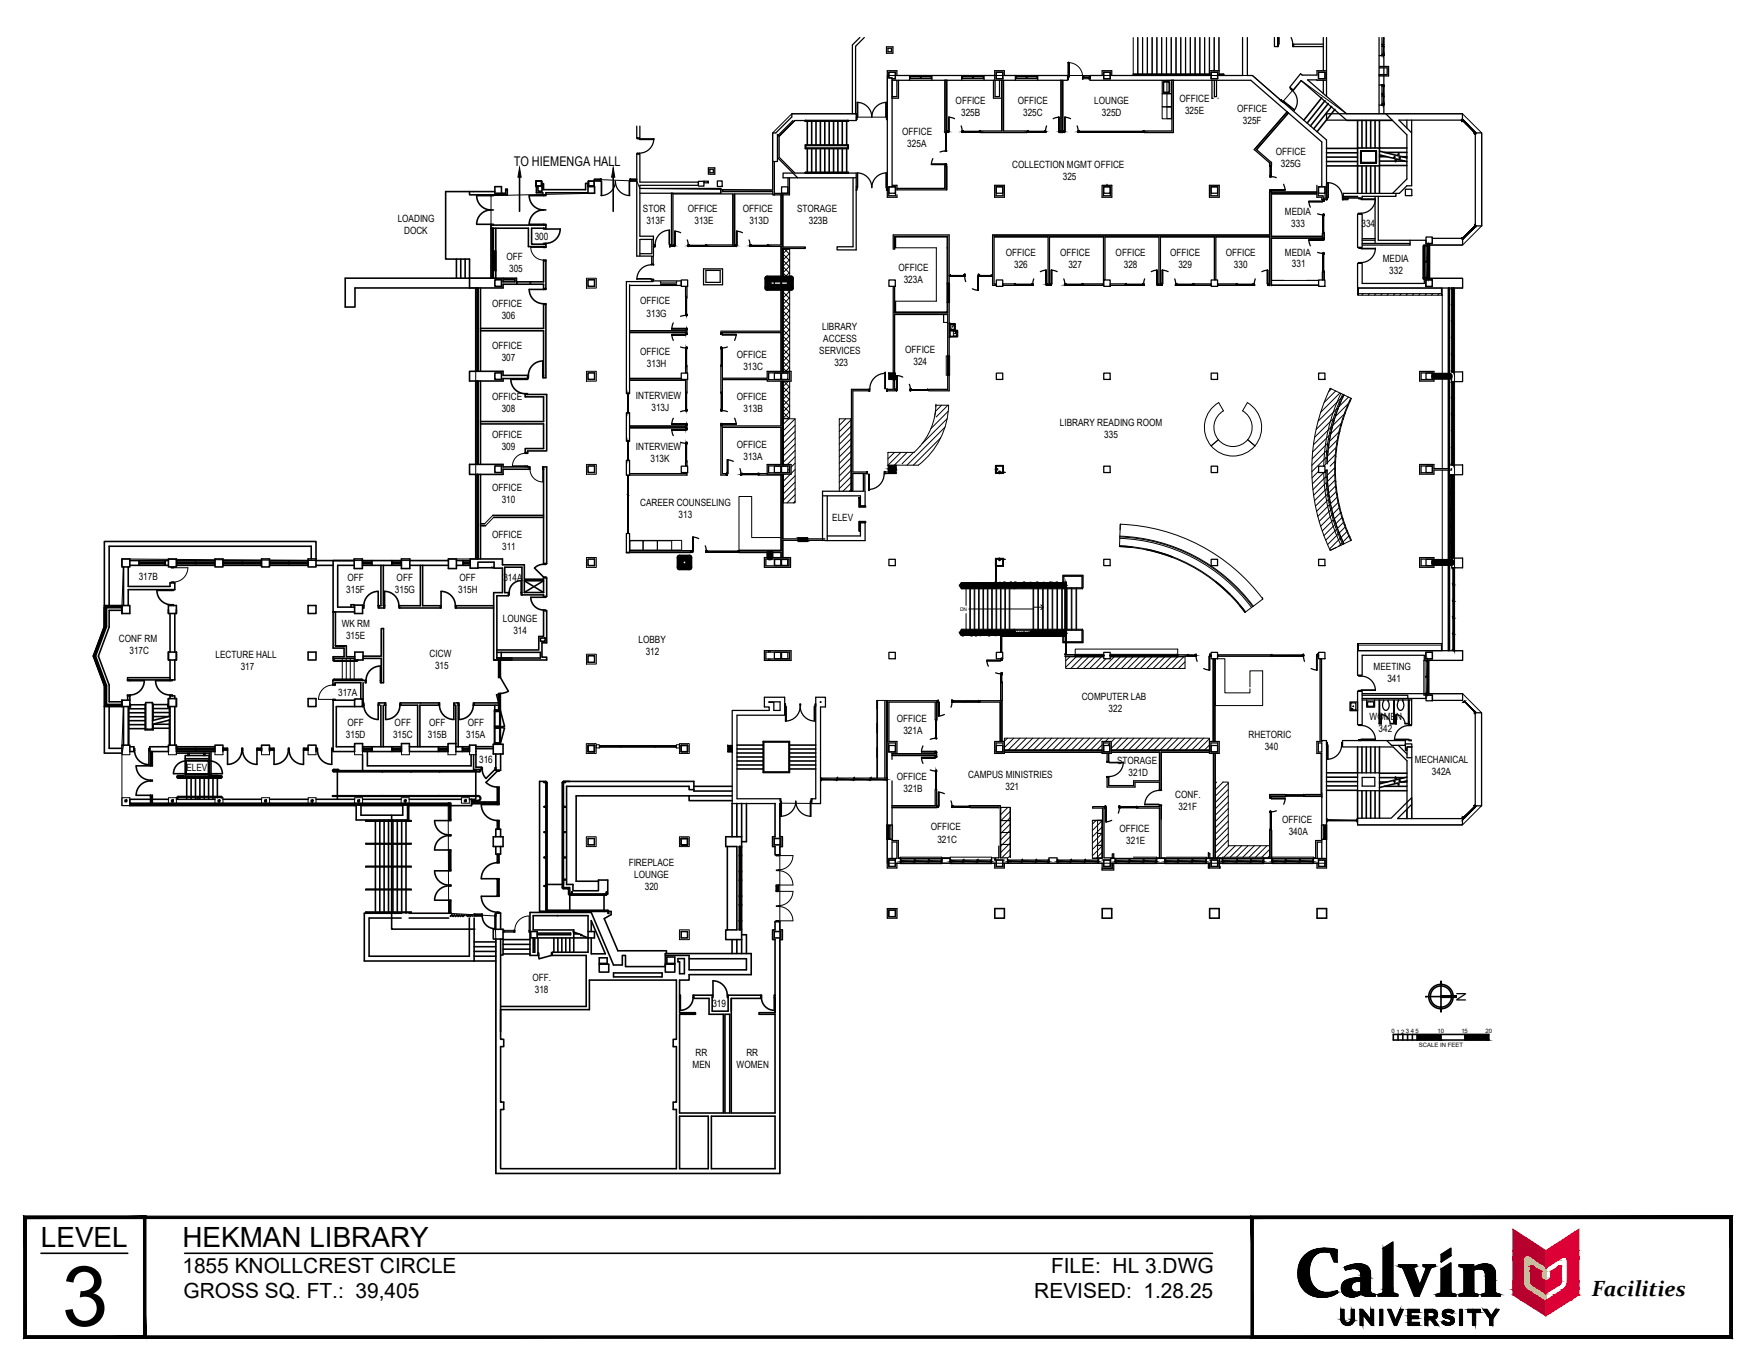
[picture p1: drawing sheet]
<svg xmlns="http://www.w3.org/2000/svg" width="279mm" height="216mm" viewBox="0 0 279 216" stroke-linecap="round" stroke-linejoin="round" font-family="sans-serif">
<defs><g id="words">
<text font-size="13.3" x="9.8" y="210.9">3</text>
<g font-size="4.4">
<text x="6.5" y="198.5">LEVEL</text>
<text x="29" y="198.4">HEKMAN LIBRARY</text>
</g>
<text font-size="3.5" x="253.3" y="206.2">Facilities</text>
<g font-size="3.3">
<text x="29" y="202.5">1855 KNOLLCREST CIRCLE</text>
<text x="167.2" y="202.5">FILE: HL 3.DWG</text>
<text x="29.2" y="206.6">GROSS SQ. FT.: 39,405</text>
<text x="164.6" y="206.6">REVISED: 1.28.25</text>
</g>
<g font-size="2.1">
<text x="81.7" y="26.4">TO HIEMENGA HALL</text>
<text x="231.7" y="157.8" transform="rotate(90 231.7 157.8)">N</text>
</g>
<g font-size="1.6">
<text x="152.1" y="16.5">OFFICE</text>
<text x="162" y="16.5">OFFICE</text>
<text x="174.1" y="16.5">LOUNGE</text>
<text x="187.7" y="16.2">OFFICE</text>
<text x="196.8" y="17.8">OFFICE</text>
<text x="143.5" y="21.5">OFFICE</text>
<text x="144.4" y="23.4">325A</text>
<text x="152.9" y="18.4">325B</text>
<text x="162.8" y="18.4">325C</text>
<text x="175.3" y="18.4">325D</text>
<text x="188.6" y="18.1">325E</text>
<text x="197.8" y="19.7">325F</text>
<text x="161.1" y="26.8">COLLECTION MGMT OFFICE</text>
<text x="169.1" y="28.7">325</text>
<text x="203" y="24.7">OFFICE</text>
<text x="203.8" y="26.6">325G</text>
<text x="63.3" y="35.3">LOADING</text>
<text x="102.3" y="33.8">STOR</text>
<text x="102.9" y="35.7">313F</text>
<text x="109.4" y="33.8">OFFICE</text>
<text x="110.5" y="35.7">313E</text>
<text x="118.2" y="33.8">OFFICE</text>
<text x="119.2" y="35.7">313D</text>
<text x="126.8" y="33.7">STORAGE</text>
<text x="128.7" y="35.6">323B</text>
<text x="204.4" y="34.2">MEDIA</text>
<text x="64.3" y="37.2">DOCK</text>
<text x="80.6" y="41.4">OFF</text>
<text x="85.1" y="38.2">300</text>
<text x="160.1" y="40.7">OFFICE</text>
<text x="168.7" y="40.7">OFFICE</text>
<text x="177.5" y="40.7">OFFICE</text>
<text x="186.2" y="40.7">OFFICE</text>
<text x="195" y="40.7">OFFICE</text>
<text x="204.4" y="40.7">MEDIA</text>
<text x="205.5" y="36.1">333</text>
<text x="216.6" y="36.2">334</text>
<text x="220" y="41.7">MEDIA</text>
<text x="81" y="43.3">305</text>
<text x="142.9" y="43.2">OFFICE</text>
<text x="143.8" y="45.1">323A</text>
<text x="161.4" y="42.6">326</text>
<text x="170" y="42.6">327</text>
<text x="178.8" y="42.6">328</text>
<text x="187.5" y="42.6">329</text>
<text x="196.3" y="42.6">330</text>
<text x="205.6" y="42.6">331</text>
<text x="221.1" y="43.6">332</text>
<text x="78.3" y="48.9">OFFICE</text>
<text x="79.8" y="50.8">306</text>
<text x="101.9" y="48.4">OFFICE</text>
<text x="102.9" y="50.4">313G</text>
<text x="130.8" y="52.5">LIBRARY</text>
<text x="78.3" y="55.6">OFFICE</text>
<text x="79.8" y="57.5">307</text>
<text x="101.9" y="56.5">OFFICE</text>
<text x="102.9" y="58.5">313H</text>
<text x="117.2" y="57">OFFICE</text>
<text x="118.3" y="58.9">313C</text>
<text x="130.4" y="56.4">SERVICES</text>
<text x="131" y="54.5">ACCESS</text>
<text x="132.8" y="58.3">323</text>
<text x="144" y="56.1">OFFICE</text>
<text x="145.4" y="58">324</text>
<text x="78.3" y="63.6">OFFICE</text>
<text x="79.8" y="65.5">308</text>
<text x="101.2" y="63.4">INTERVIEW</text>
<text x="103.7" y="65.4">313J</text>
<text x="117.2" y="63.6">OFFICE</text>
<text x="118.3" y="65.6">313B</text>
<text x="78.3" y="69.8">OFFICE</text>
<text x="79.8" y="71.7">309</text>
<text x="101.2" y="71.6">INTERVIEW</text>
<text x="117.2" y="71.2">OFFICE</text>
<text x="168.6" y="67.7">LIBRARY READING ROOM</text>
<text x="175.7" y="69.6">335</text>
<text x="103.5" y="73.5">313K</text>
<text x="118.3" y="73.1">313A</text>
<text x="78.3" y="78.2">OFFICE</text>
<text x="79.8" y="80.1">310</text>
<text x="101.9" y="80.4">CAREER COUNSELING</text>
<text x="108" y="82.3">313</text>
<text x="132.4" y="83">ELEV</text>
<text x="78.3" y="85.5">OFFICE</text>
<text x="79.9" y="87.5">311</text>
<text x="22.1" y="92.2">317B</text>
<text x="55.1" y="94.4">315F</text>
<text x="55.3" y="92.5">OFF</text>
<text x="62.8" y="94.4">315G</text>
<text x="63.1" y="92.5">OFF</text>
<text x="72.9" y="94.4">315H</text>
<text x="73.1" y="92.5">OFF</text>
<text x="80.1" y="92.4">314A</text>
<text x="54.4" y="99.8">WK RM</text>
<text x="55.1" y="101.7">315E</text>
<text x="80" y="98.9">LOUNGE</text>
<text x="81.7" y="100.8">314</text>
<text x="18.9" y="102.2">CONF RM</text>
<text x="20.6" y="104.1">317C</text>
<text x="34.3" y="104.6">LECTURE HALL</text>
<text x="38.3" y="106.5">317</text>
<text x="68.3" y="104.5">CICW</text>
<text x="69.2" y="106.4">315</text>
<text x="101.6" y="102.3">LOBBY</text>
<text x="102.7" y="104.2">312</text>
<text x="218.6" y="106.6">MEETING</text>
<text x="53.8" y="110.7">317A</text>
<text x="172.1" y="111.4">COMPUTER LAB</text>
<text x="176.4" y="113.3">322</text>
<text x="220.8" y="108.5">341</text>
<text x="55" y="117.4">315D</text>
<text x="55.3" y="115.5">OFF</text>
<text x="62.5" y="117.4">315C</text>
<text x="62.8" y="115.4">OFF</text>
<text x="68.1" y="117.4">315B</text>
<text x="68.3" y="115.5">OFF</text>
<text x="74.2" y="117.4">315A</text>
<text x="74.4" y="115.5">OFF</text>
<text x="142.7" y="114.8">OFFICE</text>
<text x="143.7" y="116.7">321A</text>
<text x="198.7" y="117.4">RHETORIC</text>
<text x="201.2" y="119.3">340</text>
<text x="217.9" y="114.6">WOMEN</text>
<text x="219.4" y="116.5">342</text>
<text x="29.7" y="122.6">ELEV.</text>
<text x="76.2" y="121.5">316</text>
<text x="142.7" y="124.2">OFFICE</text>
<text x="154.1" y="123.7">CAMPUS MINISTRIES</text>
<text x="160" y="125.6">321</text>
<text x="177.7" y="121.5">STORAGE</text>
<text x="179.6" y="123.4">321D</text>
<text x="225.1" y="121.4">MECHANICAL</text>
<text x="227.8" y="123.3">342A</text>
<text x="143.8" y="126.1">321B</text>
<text x="187" y="126.9">CONF.</text>
<text x="187.5" y="128.8">321F</text>
<text x="204" y="130.9">OFFICE</text>
<text x="100" y="137.8">FIREPLACE</text>
<text x="148.1" y="132.1">OFFICE</text>
<text x="149.2" y="134">321C</text>
<text x="178.1" y="132.4">OFFICE</text>
<text x="179.2" y="134.3">321E</text>
<text x="205" y="132.8">340A</text>
<text x="100.9" y="139.7">LOUNGE</text>
<text x="102.6" y="141.6">320</text>
<text x="84.7" y="156">OFF.</text>
<text x="85.1" y="157.9">318</text>
<text x="113.3" y="160.1">319</text>
<text x="110.2" y="170">MEN</text>
<text x="110.7" y="168.1">RR</text>
<text x="117.2" y="170">WOMEN</text>
<text x="118.8" y="168.1">RR</text>
</g>
<g font-size="1">
<text x="221.4" y="164.4">0</text>
<text x="222.2" y="164.4">1</text>
<text x="222.9" y="164.4">2</text>
<text x="223.7" y="164.4">3</text>
<text x="224.5" y="164.4">4</text>
<text x="225.2" y="164.4">5</text>
<text x="225.8" y="166.7">SCALE IN FEET</text>
<text x="228.7" y="164.4">10</text>
<text x="232.5" y="164.4">15</text>
<text x="236.4" y="164.4">20</text>
</g>
<text font-size=".8" x="152.7" y="97.2">DN</text>
</g></defs>
<!-- layer: 0 -->
<g fill="none" stroke="#000" stroke-width=".25">
<path d="M227.3 158.6h2M229.3 156.6v3.9M221.7 164.6h15.2v.9h-15.2zM222.4 164.6v.9M223.2 164.6v.9M224 164.6v.9M224.7 164.6v.9M225.5 164.6v.9M229.3 164.6v.9M233.1 164.6v.9"/>
<circle cx="229.3" cy="158.6" r="1.69"/>
<circle cx="229.3" cy="158.6" r="1.94"/>
</g>
<g fill="#000" stroke="#000" stroke-width=".16">
<path d="M226.8 158.6l.5-.1zM226.8 158.5h.5z"/>
<path d="M229.2 156.1v.5h.1zM229.2 156.1h.1v.5z"/>
<path d="M229.3 158.4v.3l2.4-.3zM229.3 158.7l2.4-.3v.3z"/>
<path d="M225.5 164.6l3.8 .9v-.9zM225.5 164.6l3.8 .9h-3.8z"/>
<path d="M229.2 160.5l.1 .5v-.5zM229.2 160.5l.1 .5h-.1z"/>
<path d="M233.1 164.6l3.8 .9v-.9zM233.1 164.6l3.8 .9h-3.8z"/>
</g>
<!-- layer: A-WALL-FULL -->
<g fill="none" stroke="#000" stroke-width=".25">
<path d="M128.1 19.3h6.9h-6.9M128.1 19.2v.1M128.2 19.2h.1M128.2 19.2h6.7M128.4 19.3v3.8M129.1 19.3v3.8M129.8 19.3v3.8M130.5 19.3v3.8M131.2 19.3v3.8M131.9 19.3v3.8M132.6 19.3v3.8M133.3 19.3v3.8"/>
<path d="M134 19.3v3.8M134.7 19.3v3.8M134.9 19.2h.1M135 19.2v.1M210.3 15.6l-2.8 3.5M210.8 16l-2.8 3.6M211.3 16.5l-2.8 3.5M211.9 16.9l-2.9 3.6M212.4 17.4l-2.8 3.6M216 19.2v11.6M216.7 19.2v4.3M217.4 19.2v4.3"/>
<path d="M218.1 19.2v4.3M218.8 19.2v4.3M219.5 19.2v4.3h4.4M74.7 30.5v.5h5.3M78.1 33.4a2.28 2.28 0 0 0-2.3 2.3h2.3M78.1 35.8v-.1h.4v.1M78.1 31.1h-2.3a2.28 2.28 0 0 0 2.3 2.3M78.1 35.8v8.5M78.1 36.3h6v2.9h2.8M78.1 35.8h8.8M78.1 33.4h.4M78.3 36.3v8"/>
<path d="M78.4 36.3v8M78.5 36.3v8M78.7 30.5h-7.8v10.7h3.8v3.1h-19.8v4.6h1.6v-3.1h23.5v-.6h6.5v.8M78.9 36.3v8M79.8 30.7v-1h-1.1v1h1.8v-.6h.2v.9h-2.6v.1h.4v-.1M80.5 30.2h.2M85.3 28.8h.9h-.9M85.3 29.6v-.8v.8M85.3 29.6h.9M86.2 28.8v.8v-.8M86.5 33.4a2.28 2.28 0 0 0-2.3 2.3h2.3M86.5 35.8v-.1h.4v.1"/>
<path d="M86.5 31.1h-2.3a2.28 2.28 0 0 0 2.3 2.3M86.5 31v.1h.4v-.1M86.5 33.4h.4M86.9 36.3h-2.3v2.6h1.9M86.9 35.8v.6h-.4v-.1M86.9 38.9h-.4v-.2h.4v.7h-.4v-.2M86.9 36.4h2.2a2.28 2.28 0 0 1-2.2 2.3M93.6 29.7v-.5h-.4v1h-6.7v-1h-.3v1.2h-.6v-.7h-.3v1h1.1v.3h.5v-.3h6.7M93.6 29.7h1v1h-1zM93.6 29.6v-.8v.8M93.6 28.8h.9v.8h-.9M128.1 27.4v.1v-.1h6.9z"/>
<path d="M128.1 23.1h6.9v.5h-6.9zM128.2 23.1h6.7v.5h-6.7zM128.2 27.5h6.7M128.2 27.5h.1M128.4 23.6v3.8M129.1 23.6v3.8M129.8 23.6v3.8M130.5 23.6v3.8M131.2 23.6v3.8M131.9 23.6v3.8M132.6 23.6v3.8M133.3 23.6v3.8"/>
<path d="M134 23.6v3.8M134.7 23.6v3.8M134.9 27.5h.1M135 27.4v.1M211.1 26.4h8.4M211.1 24.3h4.9M211.1 23.6h4.9M211.1 25h4.9M211.1 25.7h4.9M216 23.5h3.5v7.3M216.5 24.1v1.8v-1.8h2.5h-2.5h2.5v1.8v-1.8v1.8h-2.5h2.5h-2.5zM216.7 26.4v4.4"/>
<path d="M217.4 26.4v4.4M218.1 26.4v4.4M218.8 26.4v4.4M219.5 24.6l2.2 .6 .2-.3 .1 .8 .2-.4 1.7 .4M219.5 26.3h4.4M219.5 25.6h2.5M219.5 24l2.8 .8 .2-.4 .2 .9 .2-.4 1 .2M219.5 24.9h1.2M220.3 24.2h3.6M222.1 25.6h1.4M223.1 24.9h.8M72.6 41.2v3.1"/>
<path d="M73.3 41.2v3.1M74 41.2v3.1M74.7 45.8v-1.5h7.5v.5h4.3v-3.4h.4v4.6h-2.7M75.7 45.8v13.3M75.9 45.8v13.3M76 45.8v13.3M76.1 45.8v13.3M76.5 45.8v13.3M76.5 52.6h10v7.5M78.7 59.3h1.1v1.1h-1.1zM78.7 44.5h1.1v1.1h-1.1zM80 44.5h1.9v.3h-1.9z"/>
<path d="M83.9 59.7v.7h-.3M84.1 59.7h-4.1v-.6h-5.3v1.5h5.3v-.4h3.9M84.1 59.7v.4h-.2M84.1 59.7a2.28 2.28 0 0 1 2.3-2.3v2.3M84.2 46a2.28 2.28 0 0 0 2.3 2.3M86.5 48.3h.4v11.8h-.5v-.4h.1M86.5 48.3v3.9h-10M86.5 45.9h.4M86.5 48.5h.4M86.5 41.5h.4M93.6 59.3h1v1.1h-1zM93.6 44.5h1v1.1h-1z"/>
<path d="M74.7 73.9h5.3v.4h4.2v.4h-4.2v.8h-5.3zM75.7 60.6v13.3M75.7 75.5v13.4M75.9 60.6v13.3M75.9 75.5v13.4M76 60.6v13.3M76 75.5v13.4M76.1 60.6v13.3M76.1 75.5v13.4M76.5 60.6v13.3M76.5 75.5v13.4M78.7 74.1h1.1v1.1h-1.1z"/>
<path d="M81.3 60.4a2.28 2.28 0 0 0 2.3 2.2M81.5 74.2h2.1M83.6 74.3v-.1h.3v.1M83.6 62.8h3.4v8.9h-3.1v.4h-.3v-.7h2.9v-4h-10M83.6 60.2v.2h-2.3M83.6 62.6h.3v.2M83.6 62.6v.5h2.9v4h-10M83.6 72h.3M84.3 74.3v.4M86.4 74.3v.4h.1v15.1M86.4 74.3h.1v.4h-.1M86.4 74.3h.6v15.4h-.5"/>
<path d="M93.6 74.1h1v1.1h-1zM16.6 96.3v3.3l-1.8 4.8 1.8 4.7v10.7h2.8M16.6 96.3h2.8v1.3M19.3 96.4h.1v.3h-.1zM19.3 96.7h-2.3v3l-1.8 4.7 1.8 4.7v3h2.3M19.3 96.4h-2.6v3.2l-1.8 4.8 1.8 4.7v3.3h2.6M19.3 96.5h-2.5v3.2l-1.7 4.7 1.7 4.7v3.1h2.5M19.4 88.9h1.3v1.3h-1.3zM19.4 96.3h1.3v1.3h-1.3zM19.4 97.1h-2v2.7l-1.7 4.6 1.7 4.6v2.7h2M19.7 90.2v6.1M20.4 90.2v3.1h6.7v-.6h.7v1.1h-7.4v2.5"/>
<path d="M20.7 89.2h6.1M20.7 89.9h6.1M22.1 89.2v.7M22.1 89.4h4.2M22.1 89.7h4.2M22.2 89.4v.3M22.2 89.6h4M25 93.9a2.28 2.28 0 0 0 2.2 2.3M25 93.9h2.3M26.2 89.4v.3M26.3 89.2v.7M26.8 88.9h1.3v1.3h-1.3z"/>
<path d="M26.8 96.3h1.3v1.3h-1.3zM26.8 97v.6M27.1 97.6v6.1M27.3 93.8v.1h.3v-.1M27.3 96.3v-.1h.3v.1M27.3 92.7v-.1h.3v.1M27.3 90.2v.1h.3v-.1M27.8 97.6v6.1M28.1 89.2h6.1M28.1 97v.6M28.1 89.9h6.1M28.1 89.4h6.1"/>
<path d="M28.1 89.7h6.1M28.2 89.6h2.9M28.2 89.4v.3M31.1 89.4v.3M31.2 89.6h2.9M31.2 89.4v.3M34.1 89.4v.3M34.2 88.9h1.3v1.3h-1.3zM35.5 89.2h6.1M35.5 89.9h6.1M35.5 89.4h6.1M35.5 89.7h6.1"/>
<path d="M35.6 89.6h2.9M35.6 89.4v.3M38.5 89.4v.3M38.6 89.6h2.9M38.6 89.4v.3M41.5 89.4v.3M41.6 88.9h1.3v1.3h-1.3zM42.9 89.2h6.1M42.9 89.9h6.1M42.9 89.4h6.1M42.9 89.7h6.1M43 89.6h2.9"/>
<path d="M43 89.4v.3M45.9 89.4v.3M46 89.6h2.9M46 89.4v.3M48.9 89.4v.3M49 88.9h1.3v1.3h-1.3zM49 96.3h1.3v1.3h-1.3zM49.5 88.9v-2h-32.1v9.4M50.3 88.9v-2.8h-33.7v10.2M50.3 89.2h6.1M50.3 89.9h2.7M53 97.4v5.7h1.7v1.4h-1.7v.3h3.5"/>
<path d="M53 97.4h3.4M53.4 97.4v5.4M56.4 89.2h-3.4v8.2M56.4 88.9h1.3v1.6h-1.3zM56.4 89.9h-2.7v6.7h2.7M56.4 96.3v1.3h1.3v-1.3l-1.9-.1v.4M57.7 89.2h6.2M57.7 89.9h6.2M57.7 89.4h1.5M57.7 89.7h1.5M57.8 96.4h.1v.3h-.1zM57.8 89.6h1.3"/>
<path d="M57.8 89.4v.3M59.1 89.4v.3M59.2 89.2v.7M60.2 94.1a2.28 2.28 0 0 0-2.3 2.3M60.2 94.1v2.3M60.3 96.4v.3M60.6 89.9v6.5h-.4M61 89.9v6.5h.2h-.1v.3M61.2 94.1a2.28 2.28 0 0 1 2.3 2.3M61.2 94.1v2.6h-1v-.3M62.3 89.4h1.6M62.3 89.7h1.6"/>
<path d="M62.3 89.2v.7M62.5 89.6h1.2M62.5 89.4v.3M63.5 96.4v.3h.1M63.6 96.4v.3M63.7 89.4v.3M63.9 88.9h1.3v1.6h-1.3zM65.2 89.2h6.1M65.2 89.9h6.1M66.9 89.9v6.5h-3.4M67.2 89.9v6.5h3M70.1 96.4v.3"/>
<path d="M70.2 94.1a2.28 2.28 0 0 1 2.3 2.3M70.2 94.1v2.6h-6.6M71.3 88.9h1.3v1.6h-1.3zM72.5 96.4h6M72.5 96.4v.3h6M72.6 96.4v.3M72.6 89.2h2.2M72.6 89.9h2.2M73.7 89.4h1.1M73.7 89.7h1.1M73.7 89.2v.7M73.8 89.6h.9"/>
<path d="M73.8 89.4v.3M74.7 89.4v.3M76 90.3h2.6M76.5 83.3h.6M76.5 83.7h.7M78.2 90.2v.1M78.4 82h8.1M78.5 90.2v.1M78.5 82.3h8M80.9 94.3v.5h-1.8v9.9h6.9v-.9h-6.9M81 94.3h-.7v-4.1h2.7v4.5h-.1v-.4M81 94.3v.4h-.1"/>
<path d="M82.9 92.4a1.9 1.9 0 0 0-1.9 1.9M82.9 94.3h.1M82.9 92.4v1.9M83 94.6h3.5v.4M83.4 94.3h3.1M83.4 92.4h3.1M83.4 92.4l3.1 1.9M83.4 92.4v1.9M86.5 89.8a2.03 2.03 0 0 0-1.5 .6l1.5 1.4M86.5 91.8v.3h-3.1v-2.2h-3.5v-1h-5.1v1.5h1.2v-1h2.6v1h1.3v3.9h-1.4v10.7h8.5v-.4h-.8v-2.3h.8v-5.1h-.5M86.5 97v4.3h-.8v2.1h-6.6M86.5 95h-2a2.03 2.03 0 0 0 2 2"/>
<path d="M86.5 97h.4v.2M86.5 91.8h.4v.1M86.5 91.9h.5v3h-.5M86.5 92.4v1.9M86.5 92.4l-3.1 1.9M86.9 94.9v.1h-.4M86.9 89.7v.1h-.4M93.6 89h1v1h-1zM17.4 112.4v6.7h2M19.3 112.1h.1v.3h-.1zM19.4 111.4v1h1.3v-1M19.4 111.4v1h-2.8"/>
<path d="M19.4 111.4h1.3M19.7 112.4v6.2M20.3 110.7v.7M20.4 112.4v6.2M20.5 112.8h2.6M20.5 113.4h2.6M20.5 114h2.6M20.5 115.9h2.6M20.5 115.3h2.6M20.5 114.7h2.6M20.7 118.8h.6v.8h-.6v-1h-1.3v1M20.7 112h.1v.5h-.3v6.1"/>
<path d="M20.7 110.7v.7M20.7 110.6v.1M20.7 110.6h-.4v.1h.4M20.7 108.3h2.3M20.8 112.1h2.3M21.3 119.1h.1v.3h-.1M23 108.3a2.28 2.28 0 0 1-2.3 2.3M23.2 111.8h1.1v4.2h-1.1zM23.2 112h-.1v4.1h1.3v-.9M23.7 119.4h.1M23.8 119.1h-.1v2.6a2.28 2.28 0 0 1-2.3-2.3M24 119.6h.2v.1h-.2z"/>
<path d="M24 119.7v2.1h.2M24.1 119.7v2M24.2 119.7v2.1M24.3 112h.1v2.6M24.4 112.1h2.3M24.4 112.7h2.6M24.4 113.4h2.6M24.4 114h2.4M24.4 115.2h2.6M24.4 115.9h2.6M24.8 108.3a2.28 2.28 0 0 0 2.2 2.3M24.8 108.3h2.2"/>
<path d="M26.8 118.8h-3v.8h3v-1h1.3v1h6.1v-1h1.3v1M26.8 103.7v1.3h1.3v-1.3M26.8 111.1v1.3h1.3v-1.3M26.8 112h-.1v.5h.3v1.5M26.8 103.7v1.3M26.8 111.1v1.3M26.8 103.7h1.3M26.8 111.1h1.3M26.8 114.6h.2M27 114.6v4M27 110.6l.1 .1M27 110.6h.4v.1"/>
<path d="M27.1 111.1v-.4h.7v.4M27.1 105l-.1 3.3h.4v-.1M27.1 112.4v6.2M27.1 114.5l-2.8 .7M27.1 114l-2.8 .6M27.1 107.8h-6.8v.4M27.4 110.7h.1M27.8 105v3.2h-7.5v.1h.4v-.1M27.8 112.4v6.2M28.1 119.8h5.2v3.8M28.1 103.7v1.3M28.1 111.1v1.3"/>
<path d="M28.1 118.6v.6M28.1 118.8h6.1M28.1 119.1h6.1M28.1 119.3h6.1M28.2 119.2h2.9M28.2 119.1v.2M29.9 119.8v.4M30.1 119.8v.4M31.1 119.1v.2M31.2 119.2h2.9M31.2 119.1v.2M32.4 119.8v.4"/>
<path d="M32.6 119.8v.4M33.6 119.6v3.8h1M34.1 119.1v.2M35.6 119.2h.5M35.6 119.1v.2M36.1 119.1v.2M38.5 119.3a2.28 2.28 0 0 1-2.3 2.3v-2.5h-.7v.2h.7M38.5 119.1h.1v.2h-.1zM38.6 119.3a2.28 2.28 0 0 0 2.3 2.3v-2.5h.7v.2h-.7M41 119.2h.5M41 119.1v.2M41.5 119.1v.2"/>
<path d="M41.6 119.6v-1h1.3v1M43 119.2h.5M43 119.1v.2M43.5 119.1v.2M45.9 119.3a2.28 2.28 0 0 1-2.3 2.3v-2.5h-.7v.2h.7M45.9 119.1h.1v.2h-.1zM46 119.3a2.28 2.28 0 0 0 2.3 2.3v-2.5h.7v.2M48.3 119.3h.7M48.4 119.2h.5M48.4 119.1v.2M48.9 119.1v.2M49 119.3v-.7h1.3v1"/>
<path d="M49 103.7h1.3v1.3h-1.3zM49 111.1h1.3v1.3h-1.3zM50.3 119.1h.1M50.3 119.3h.1M50.4 119.1h.1v.2h-.1M50.4 119.1v.2M50.5 119.3a2.28 2.28 0 0 0 2.3 2.3v-2.5h.1v.2h-.1M53 111.4v-.1h.3v.1M53 111.4h3.4M53 111.4v8.2h3.4v-1.3h1.3v1.3h6.2v-1.3h1.2v1.3h6.2v-1.3h1.2v1.3h2.2v-1h1v3.5h.9h.1v.3h-.1M53 108.3l.2-.2h4.4l.1 .2M53 104.8v.2l.2 .2"/>
<path d="M53.1 104.8l.1 .3 3.6-.1M53.2 105.2h3.6M53.3 108.9v.1h-.3v-.1h.3v-.3h4.1v2.6M54.8 102.8h-1.4h1.7v1.7h1.4M56.5 103.7h1.3v1.3h-1.3zM56.8 105h.1M56.9 105l-.1 .2M57.6 108.2h-4.4l-.1 .1M57.6 108.2v.1M57.7 111.2v1.2v-1.2h-1.3v1.2M57.7 112.4h-4.2v6.4h2.9M57.7 118.8h6.2"/>
<path d="M57.7 119.1h1.5M57.7 119.3h1.5M57.8 104.4h2.9v-4.4h.3v8.6h-.3v-.3h-.2v.3h.2v-3.8h-2.9M57.8 111.8h.1v.4h-.2M57.8 108.6v3.6M57.8 119.2h1.3M57.8 119.1v.2M57.9 112.2a2.28 2.28 0 0 0 2.3 2.3v-2.3M58.1 108.3h.2v.3h-.2zM58.1 108.3h-5.1v.6M58.5 119.6v2.2h16.5v-1.7M59.1 119.1v.2"/>
<path d="M59.2 118.8v.8M60.2 111.8h.1v.4h-.1zM60.3 111.8h.9M60.5 106a2.28 2.28 0 0 0-2.3 2.3M60.5 106v2.3M60.6 112.2v6.6M61 112.2v6.6M61.2 112.2h.2h-.2v-.4h.2v2.7M62.4 119.1h1.5M62.4 119.3h1.5M62.4 118.8v.8M62.5 119.2h1.3"/>
<path d="M62.5 119.1v.2M63.6 112.2a2.28 2.28 0 0 1-2.2 2.3M63.6 112.2h.2h-.2M63.6 112.2v-.4h.2v.4h2.7v6.6M63.8 119.1v.2M63.8 111.8h6M65.1 118.8h6.2M69.8 119.1h1.5M69.8 119.3h1.5M69.8 118.8v.8M69.8 111.8h.1v.4h-.1zM69.8 112.2h-3v6.6"/>
<path d="M69.9 119.2h1.3M69.9 119.1v.2M69.9 112.2a2.28 2.28 0 0 0 2.3 2.3v-2.3M71.2 119.1v.2M72.2 111.8h.1v.4h-.1zM72.5 112.2v6.1M72.5 111.8h.4v7M72.5 118.8h2.2M72.9 111.8h.1v.4h-.1zM73.6 119.1h1.1M73.6 119.3h1.1M73.6 118.8v.8"/>
<path d="M73.7 119.2h.9M73.7 119.1v.2M74.6 119.1v.2M75.3 112.2a2.28 2.28 0 0 1-2.3 2.3v-2.3M75.4 112.2v-.4h-.1v.4h4M75.4 111.8h3.9M75.7 118.8h2.8M75.7 119.1h2.8M78.5 118.4h1.5v1.6h-1.5zM78.7 115.9h.8M78.7 113.2h.8M78.7 115.5h.8"/>
<path d="M78.7 118.2h.8M78.7 112.2v6.2l.2-.1h-.2l.2 .1v-.2l-.2 .1h.8v-2.5h-.8l.2-.2v.2l-.2-.2h.9M78.7 118.2l.2 .1M78.9 120v2.6h.8v-2.6M79.3 105.1h.3v2.7M79.3 113h-.6l.2 .1v-.1l-.2 .1h.9M79.3 115.8h.3M79.3 118.3h.3v.1M79.3 107.7h.3v.1M79.3 110.4v2.6h-.6v5.4M79.3 105v2.8h.3M79.4 110.5h-.4l.4 1.3"/>
<path d="M79.4 110.4v2.6M79.5 110.4h-.2v-.1h.3v.1M79.5 113h-.2v.1h.2v2.5h-.2M79.5 105.1v2.6M79.5 110.4v2.6M79.5 105.6h.1M79.5 107.2h.1M79.5 110.4h.1M79.5 111h.1M79.5 113h.1M79.5 112.4h.1M79.5 113.6h.1"/>
<path d="M79.5 115.1h.1M79.5 116.3h.1M79.5 117.8h.1M79.6 105.6v1.6M79.6 111v1.4M79.6 113.6v1.5M79.6 116.3v1.5M79.6 110.4v7.9l.7-2.4-.7-.1M79.6 105v.1M79.6 107.8l1.3 2.2M79.6 113.1l.7 2.4-.7 .1M79.8 103.8v.9"/>
<path d="M80.9 110l-.6 .2-.7 .1M86 101.5h.7v.5h-.7zM93.6 104.3h1v1.1h-1zM94.6 118.6h-1v1h1M94.6 118.6v1M108.4 118.6v1h1v-1M108.4 118.6h1M117.3 119.8h4.1M117.3 119.2h4.1M117.3 118.5h4.1M121.4 118h4.2v4.9h-4.2zM121.5 118h4v4.8h-4z"/>
<path d="M125.6 119.8h4.2M125.6 119.2h4.2M125.6 118.5h4.2M216 118.8v4.2h-4.9M216.7 118.8v4.2M217.4 118.8v4.2M218.1 118.8v4.2M218.8 118.8v4.2M219.5 118.8v4.2M20.7 128.1h6.7M20.7 127.8h6.7M20.8 127.9h3.2"/>
<path d="M20.8 127.8v.3M23.9 124.2a2.28 2.28 0 0 0-2.2 2.3h2.5v1.3M24 127.7h.2M24 124.1h.2v.2h-.2zM24 126.5v1.3M24 127.2h-3.3v1h36v2.3h8.1v-2.3h6.6M24 126.7h.2M24 127.8v.3M24.1 126.7v1M24.2 127.9h3.2M24.2 127.8v.3M24.2 121.8v-.1h-.2v.1h-2.3a2.26 2.26 0 0 0 2.2 2.3"/>
<path d="M24.2 127.2h2.6M27.4 127.8h.1v.3h-.1zM27.5 128.1h7.3M27.5 127.9h7.3M27.5 127.8h7.3M27.6 123.1a2.03 2.03 0 0 1 2-2v2M28.1 127.2h6.1M28.3 123.5l-.1 .1 .2 .1h6.7l.1-.1-.1-.1M28.4 123.8h6.7M28.4 123.5h.8M29.1 123.5v.2M29.2 123.4l-1 .1-.1 .1 .2 .2"/>
<path d="M29.2 123.4v.3M29.5 120.2h3.8v3.4h-3.8zM29.5 123.5h3.8M29.5 120.7h3.8M29.6 121h3.6v2.2h-3.6zM29.6 121.1h3.6v2h-5.6M29.7 123.8v2.9M29.7 126.8v.4M30.4 123.6v.1M30.4 123.8v2.9M30.4 126.8v.4M31.1 123.6v.1"/>
<path d="M31.1 123.8v2.9M31.1 126.8v.4M31.4 126.8v.4M31.5 126.8v.4M31.8 123.6v.1M31.8 123.8v2.9M31.8 126.8v.4M32.5 123.6v.1M32.5 123.8v2.9M32.5 126.8v.4M33.2 123.6v.1M33.2 123.8v2.9"/>
<path d="M33.2 126.8v.4M33.4 121.1a2.03 2.03 0 0 1 2 2M33.4 123.1h2M33.6 123.6h-3.9v.1M33.6 123.5v.2M33.7 123.6h.9M33.7 123.5v.2M33.9 123.6v.1M33.9 123.8v2.9M33.9 126.8v.4M34.6 123.5v.2M34.6 123.8v2.9"/>
<path d="M34.6 126.8v.1M34.8 127.8h.1v.3h-.1zM34.9 128.1h7.3M34.9 127.9h7.3M34.9 127.8h7.3M35.1 123.5h-1.7v-.1h1.7l.2 .2-.2 .2M35.3 126.9l-.1-.1h-6.9v.4M35.3 126.9l-.1-.2h-6.9l-.1 .2v.3M35.3 126.9h.1M35.5 127.2h6.1M42.2 127.8h.1v.3h-.1zM42.3 128.1h7.3"/>
<path d="M42.3 127.9h7.3M42.3 127.8h7.3M42.9 127.2h6.1M49.6 127.8h.1v.3h-.1zM49.7 128.1h7.3M49.7 127.9h7.3M49.7 127.8h7.3M50.3 127.2h6.1M53.1 122.7h23.2M53.7 122.8v3.8M53.7 126.7v.5M53.8 122.4l.1 .2"/>
<path d="M53.8 122.5v.1M53.8 122.4h-.7l-.2 .2 .2 .2h23.2l.1-.1 .1-.3M53.8 122.5h-.7l-.1 .1 .1 .1M53.9 122.6h-.2v.1M53.9 122.6v.1M54 122.6v.1M56.4 127.7v.1M56.4 128.1v.1M57 127.8h.1v.3h-.1zM57.1 128.1h7.3M57.1 127.9h7.3M57.1 127.8h7.3"/>
<path d="M57.4 128.2h6.7v1.5h-6.7zM57.7 120.1v2.5M57.7 127.2h6.1M58.2 137.8h7.2v.1h-7.2zM58.2 134.2h7.2v.1h-7.2zM58.2 130.6h6.7v-2.3h.1v2.3h.4v.1h-7.2zM59.7 130.7v14.6M60.4 130.5v.1M60.4 130.7v14.6M61.1 130.5v.1M61.1 130.7v14.6M61.8 130.5v.1"/>
<path d="M61.8 130.7v14.6M62.3 129.7v18.1h13.3M62.5 130.5v.1M62.5 130.7v14.6M63.2 130.5v.1M63.2 130.7v14.6M63.9 130.5v.1M63.9 130.7v14.6M64.4 127.8h.1v.3h-.1zM64.5 128.1h7.2v2.5h-2.5M64.5 127.9h6.8M64.5 127.8h7.2"/>
<path d="M64.6 130.5v.1M64.6 130.7v14.6M65.1 127.2h8.3M69.2 138.5a2.28 2.28 0 0 0 2.2 2.3M69.2 130.6a2.28 2.28 0 0 0 2.2 2.2M69.2 135.2h2.5v3.3h-2.5M71.3 127.8h.1v.3h-.1zM71.4 132.9a2.28 2.28 0 0 0-2.2 2.3M71.4 127.8h.3v.3h-.3v2.5M71.4 132.8h.3v.2h-.3zM71.4 135.2v3.3M71.4 128.2h.3"/>
<path d="M71.4 138.4h.3M71.4 135.4h.3M71.4 130.4h.3M71.6 128.2v2.2M71.6 135.4v3M74.7 127.2h.3M75 127.2v1h-3.3M75 127.9h4.4M75 127.6h4.1M75.2 127.6v.3M75.2 127.7h1.8M75.4 120.1v2.3h1.2v-.3"/>
<path d="M75.7 126.7v.5h-.7M75.7 122.6v.1M75.7 122.8v3.8M75.7 122.4v.2h-21.7M76.1 126.6a.43 .43 0 0 1 .4 .4 .43 .43 0 0 1-.4 .4l-1.1 .1M76.1 126.6h-23.2v.1h23.2a.33 .33 0 0 1 .3 .3 .33 .33 0 0 1-.3 .3l-1.1 .1M76.4 122.4l-.1 .3M77.1 127.7h1.9M78.5 133.1h1.5v1.6h-1.5zM78.8 122.4h.1M78.9 122.1h-.1v.3l-1.5 1.4a1.99 1.99 0 0 1-.6-1.4M78.9 133.1v-1.2h.8v1.2"/>
<path d="M78.9 134.7v1.2h.8v-1.2M79 127.6v.3M79.1 137.3a2.53 2.53 0 0 0-2.5 2.5h2.8v2.8h-2.8a2.51 2.51 0 0 0 2.5 2.5M79.1 122.7l-1.8 1.8a2.53 2.53 0 0 0 1.8 .7M79.1 125.2h.3v2.8h-2.8a2.53 2.53 0 0 0 2.5 2.5M79.1 131.8h.3M79.1 130.5h.3v1.4M79.1 122.6v.1M79.1 125.2v2.8M79.1 130.5v1.4M79.1 135.9v1.4M79.1 139.8v2.8"/>
<path d="M79.1 136h.3M79.1 130.7h.3M79.1 125.3h.3M79.1 139.9h.3M79.1 137.1h.3M79.3 125.3v2.6M79.3 130.7v1.1M79.3 136v1.1M79.3 139.9v2.6M79.4 122.6v.1h-.3M79.4 135.9v1.4h-.3M85.9 124.3h1v20.7h-1z"/>
<path d="M86.6 124.5h.4v20.4h9.7l.1 .4M86.6 124.4h.3M86.6 128.3h.4M86.6 128.4h.4M86.6 132.3h.4M86.6 132.4h.4M86.6 136.4h.4M86.6 136.5h.4M86.9 124.5h.1M86.9 124.4l.1 .1 .1 20.3h9.6l.1 .2M89.6 140h.3M89.6 128.3h.3"/>
<path d="M89.6 128.4h.3M89.6 132.3h.3M89.6 132.4h.3M89.6 136.4h.3M89.6 136.5h.3M89.6 139.9h.3M89.6 124.4l-.1 .1v16.7l.2 .2h.7l.1 .8M89.6 124.4h.3M89.7 136.5v4.7h1v1.1M89.7 128.4v3.9M89.7 132.4v4M89.9 124.5h-.3v16.7l.8 .1 .2 .2"/>
<path d="M93.6 133.4h1v1h-1zM108.4 133.4v1M109.4 134.4h-1h1M109.4 133.4h-1h1M109.4 133.4v1M109.6 126.6v.8h6.9M110.4 125.6h-.8v-.5h-19.5v15.6h1.1v1h4v-1.7h1.5v2.2h-.1M110.4 125.1h6.1M115.7 134.7v13.2M116.5 126.6h-24.8v13.6h3.5M116.5 127.8v5.3M116.5 125.9h-6.1v-1.6h-20.7v4"/>
<path d="M117.2 127.8v5.3M117.3 122.3h4.1M117.3 121.7h4.1M117.3 121.1h4.1M117.3 120.4h4.1M117.6 134.8h.4M117.6 136.1h.4M117.6 136.2h.4M117.6 138.7h.4M117.6 140h.4M117.6 138.6h.4M117.8 134.8v1.3"/>
<path d="M117.8 136.2v2.4M117.8 138.7v1.3M118 133.1h-2.5v1.6h1.7v13.2h-1.7v1.6h2.5M118 134.7h-.4v13.3h.4M118 127.8v23.9M118.8 127.8v6.1h-.8M123.2 133.4h1v1h-1zM123.3 127.8v5.3h-.4v1.6h.4v1.3h.8v-1.3h.4v-1.6h-.4v-5.3M123.5 136v.1h.4v-.1M125.6 122.3h4.2M125.6 121.7h4.2M125.6 121.1h4.2"/>
<path d="M125.6 120.4h4.2M211.1 124.4h4.9M211.1 123.7h4.9M211.1 125h4.9M211.1 125.7h4.9M216 125.8v4.4M216.7 125.8v4.4M217.4 125.8v4.4M218.1 125.8v4.4M218.8 125.8v4.4M219.5 124.4h1.2M219.5 123.7h2.5"/>
<path d="M219.5 123h4.3M220.3 125.1h3.5M222.1 123.7h1.4M223.1 124.4h.7M223.8 124.2l-.9 .3-.2-.5-.2 .9-.2-.3-2.8 .7M223.8 123.6l-1.6 .4-.2-.4-.1 .9-.2-.3-2.2 .5M223.8 125.8h-4.3v4.4M58.2 141.5h7.2v.1h-7.2zM58.2 145.1h7.2v.1h-7.2zM63.8 146.1h-5.1v6h16v-6M63.8 145.3h-5.8v7.6h20.9M65.1 146.1h6.3"/>
<path d="M65.1 145.3h6.3M69.2 143.2h2.5v2.1h-.3v-2.1M71.4 140.9a2.28 2.28 0 0 0-2.2 2.3M71.4 145.2h.3M71.4 140.8h.3v.1h-.3M71.4 140.8v.1M71.4 143.4h.3M71.6 143.4v1.8M71.8 145.6l.3 .2 .2-.2M72 145.6l-.3 .2-.1-.1M72.2 145.6l.3 .2 .2-.2M72.6 145.6l.3 .2 .2-.2"/>
<path d="M73 145.6l.3 .2 .2-.2M73.4 145.6l.3 .2 .2-.2M73.8 145.6l.1 .1M74.2 145.6l.2 .2 .3-.2M74.3 145.6l-.1 .1M74.6 145.6l.2 .2 .3-.2M75 145.6l.2 .2M75.4 146.1v6.8M75.4 152.1h3.5M75.4 145.7h1.2M75.4 151.4h3.5M75.4 150.6h3.5"/>
<path d="M75.4 149.9h3.5M75.6 145.6h1M75.6 145.4v.3M76.6 145.4h.1v.3h-.1zM76.6 145.4h-1.2v.3M76.7 145.7a2.03 2.03 0 0 0 2.1 2.1v-2.1M78.5 147.8h1.5v1.6h-1.5zM78.9 149.4v37.3h45.2v-37.2h.4v-1.6h-.4v-1.3h-.8v1.3h-.4v1.6h.4v8.8h-.1M78.9 145.4h-.1v.3h.1M78.9 147.8v-2.5h.8v2.5M79.1 145.1h.3v.2M79.1 145.1v.2"/>
<path d="M79.1 142.5h.3M79.7 149.4v14.8M80 149.4v2.5h-.3M80 151.8h4.3M80 151h4.3M80 150.3h4.3M80 149.5h4.3M80.2 148v.3M81.8 148v.3M81.9 148v.3M84.2 148v.3M84.5 148.2h1v1h-1z"/>
<path d="M84.8 149.2v2.3h.3v-2.3M85.5 148.5h5.3v.2h-5.3M85.6 151.6h.1v.4h-.1M85.6 152h-1.3v-6.8h9.8l3.5 8.3h1.4v-1.5h.5v1.8h6.4v-2.1h13.6v3.4h-9.9v.8h-1.5v2.4M85.7 152l.1 .5M85.9 145h10.9M86.6 140.9h.4M86.6 141h.4M86.9 140.7h.1M87 140.7h2.5M87.1 144.9v.1M87.2 144.9v.1"/>
<path d="M87.7 152l-1.9 .5M87.9 152h5.4v8.1h-13.6M88.1 149.2v2.3M88.8 149.2v2.3M89.4 149.2v2.3M89.6 140.7h.1M90 149.2v2.3M90.5 142.2l.2 .2M90.6 141.5v.7M90.6 142.2l.1 .1M90.7 142.4v2.4M90.7 144.9v.1"/>
<path d="M90.7 149.2v2.3M90.7 142.2h.2M90.9 142.2h.1M90.9 141.9v.4M90.9 144.9v.1M91 142.2h5.5M91 141.9v.4M91 144.9v.1M91.2 148.3l1.2 .4v.2l.2-.2v.1l1 .4M91.3 151.5v-3.5h-6.5v-2.3h8.8v5.8h-5.7v.5h-.2v-.4h.2M91.3 148.6h.8M93.6 148.2h1v1h-9v2.8"/>
<path d="M94.1 148.2v-1.7l2.2 5.3h-2.2v-2.6M95.3 153.4h1.6v1.3h-1.6zM95.3 152.4h1.3v.9h-1.3zM96.1 142.2v.1M96.1 142.4v2.4M96.1 144.9v.1M96.5 142.2h.1M96.5 141.9l-.1 .4h-5.7M96.6 141.9v.4l-.2 .1h-5.7M96.8 145h.4v.5l-1.1 .7 2.2 5.1h7.7v.4M96.8 145v.3M97.6 154.8h7.7v.6h-7.7z"/>
<path d="M105.9 153.4h1.5v1.3h-1.5zM105.9 152h3.7v2.3h9.2v-1.8h-9.2M106.1 152.3h1.3v1h-1.3zM107.9 152.5h1v2.4h-.8v-1.9h-.2zM108.3 158.7v2.1M108.4 148.2h1v1h-1zM110.3 158.7h.1M110.3 158.7a2.03 2.03 0 0 1-2 2M110.4 158.3v.5h2.4v2.6h2.3v15.7h-7v-15.7h2.6v-.3h-2.6v-2.8h.2v.4h-.2M113.3 158.3h.1v.4h-.1M113.3 158.3h-3v.4M113.3 158.3v2.6h2.6v-2.6"/>
<path d="M115.7 158.3a2.28 2.28 0 0 0-2.3-2.2v2.2M115.9 158.3h-.2v.4h.2M115.9 158.3h5.3v.4h-.2M116.4 158.8v18.3h6.9v-15.7h-2.5v-.3h2.5M116.5 149.5v2.2M117.2 149.5v2.2M117.6 143.9h.4M117.6 142.6h.4M117.6 142.5h.4M117.6 144h.4M117.6 146.6h.4M117.6 146.4h.4"/>
<path d="M117.6 147.8h.4M117.6 140.1h.4M117.8 140.1v2.4M117.8 142.6v1.3M117.8 144v2.4M117.8 146.6v1.2M118 148.7h.8v3M121 158.3v.5h-4.6v2.1M121.2 158.7a2.04 2.04 0 0 0 2 2.1v-2.1h.1M123.2 158.7v-.4h.1v.5M123.2 148.2h1v1h-1zM123.5 140.8h.4v1h-.4z"/>
<path d="M123.5 146.6v-.1h.4v.1M123.5 140.9h.4M123.5 141.7h.4M123.7 140.9v.8M158.3 144.6h1.5v1.5h-1.5zM175.4 144.6h1.5v1.5h-1.5zM192.5 144.6h1.5v1.5h-1.5zM209.6 144.6h1.5v1.5h-1.5zM79.7 160.6h14.1v-4.7h13.8v9.5h-.5v1.1h.5v8.9h-.5v1.1h.5v9.4h-27.9v-9.4h.4v-1.1h-.4v-8.9h.4v-1.1h-.4zM108.1 177.6h4.6v8.3h-4.6zM113.2 177.6h10.1v8.3h-10.1zM115.3 161.4h.8v15.7h-.8z"/>
<path d="M123.3 161.1v-2.3v2.3"/>
<circle cx="29.2" cy="123.4" r=".05"/>
<circle cx="33.6" cy="123.4" r=".05"/>
<circle cx="60.8" cy="126.6" r=".05"/>
<circle cx="60.8" cy="122.8" r=".05"/>
<circle cx="65.4" cy="122.8" r=".05"/>
<circle cx="65.4" cy="126.6" r=".05"/>
<circle cx="69.9" cy="122.8" r=".05"/>
<circle cx="69.9" cy="126.6" r=".05"/>
<circle cx="86.6" cy="124.4" r=".05"/>
<circle cx="86.6" cy="128.4" r=".05"/>
<circle cx="86.6" cy="132.4" r=".05"/>
<circle cx="86.6" cy="136.4" r=".05"/>
<circle cx="89.9" cy="128.4" r=".05"/>
<circle cx="89.9" cy="132.4" r=".05"/>
<circle cx="89.9" cy="139.9" r=".05"/>
<circle cx="89.9" cy="136.4" r=".05"/>
<circle cx="89.9" cy="124.4" r=".05"/>
<circle cx="86.6" cy="141" r=".05"/>
<circle cx="91" cy="141.9" r=".05"/>
<circle cx="96.5" cy="141.9" r=".05"/>
<circle cx="96.8" cy="145.3" r=".05"/>
</g>
<!-- layer: I-FLOR-IDEN -->
<path d="M59.6 130.6v.1" fill="none" stroke="#000" stroke-width=".16"/>
<!-- layer: A-WALL-NEW -->
<path d="M19.9 127.3h.3v.3h-.3zM27.3 127.3h.3v.3h-.3zM34.7 127.3h.3v.3h-.3zM42.1 127.3h.3v.3h-.3zM49.5 127.3h.3v.3h-.3zM56.9 127.3h.3v.3h-.3zM64.3 127.3h.3v.3h-.3zM73.9 127.3h.3v.3h-.3z" fill="none" stroke="#000" stroke-width=".25"/>
<!-- layer: A-WALL-FULL -->
<g fill="none" stroke="#000" stroke-width=".16">
<path d="M78.7 39.9h.2v3.2h-.2zM86.5 39.4h-2a2.03 2.03 0 0 0 2 2M82.2 44.8v.4M82.3 44.8v.4M84.3 44.8v.4M84.5 44.8v.4M93.3 59.1h1.6v1.5h-1.6zM93.3 44.3h1.6v1.5h-1.6zM83.6 72.1a2.03 2.03 0 0 0-2.1 2.1M84.2 74.7l.1-.1a2.03 2.03 0 0 0 2.1 2.1v-2M84.2 74.3h.1M93.3 73.9h1.6v1.6h-1.6z"/>
<path d="M27.6 90.3h2.3M29.9 90.3a2.28 2.28 0 0 1-2.3 2.3M78.4 82l-1.3 1.3M78.5 82.3l-1.3 1.4M93.3 88.7h1.6v1.6h-1.6zM19.4 119.6v.5h1.3v-.5M26.8 119.6v.5h1.3v-.5M34.2 119.6v.5h1.3v-.5M41.6 119.6v.5h1.3v-.5M49 119.3v.8h1.3v-.5M52.9 119.1h.1M52.9 119.3h.1"/>
<path d="M53 109a2.28 2.28 0 0 0-2.3 2.3h2.3M54.5 104.8v.3M54.5 105.2v2.9M54.5 108.2v.1M55.1 104.8v.3M55.1 105.2v2.9M55.1 108.2v.1M55.7 104.8v.3M55.7 105.2v2.9M55.7 108.2v.1M56.4 104.8v.3M56.4 105.2v3.1"/>
<path d="M56.4 119.6v.5h1.3v-.5M63.9 119.6v.5h1.2v-.5M71.3 119.6v.5h1.2v-.5M74.7 119.6v.5h1M93.3 118.3h1.6v1.6h-1.6zM93.3 104.1h1.6v1.6h-1.6zM94.9 118.5h.5v.5h-.5zM95.4 118.6h12.2v.3h-12.2zM95.5 118.7h3.2M95.5 118.8h3.2M95.5 118.6v.3M98.7 118.7v.1"/>
<path d="M98.7 118.6v.3M98.8 118.7h5.4M98.8 118.8h5.4M98.8 118.6v.3M98.8 118.7v.1M104.2 118.6v.3M104.3 118.7h3.2M104.3 118.8h3.2M104.3 118.6v.3M107.5 118.6v.3M107.6 118.5h.5v.5h-.5zM108.1 118.3h1.6v1.6h-1.6z"/>
<path d="M20.7 127.8v-.9h-1.3v1.3h1.3M26.8 127.8v-.9h1.3v.9M34.2 127.8v-.9h1.3v.9M41.6 127.8v-.9h1.3v.9M49 127.8v-.9h1.3v.9M56.4 127.8v-.9h1.3v.9M63.8 127.8v-.9h1.3v.9M73.4 126.9h1.3v.9h-1.3zM77 127.6v.3M77.1 127.6v.3M93.3 133.1h1.6v1.6h-1.6zM108.1 133.1h1.6v1.6h-1.6z"/>
<path d="M123.5 138.4h.4v.1h-.4zM123.9 138.5a2.28 2.28 0 0 1 2.3 2.3h-2.3M123.9 136.1h2.3a2.28 2.28 0 0 1-2.3 2.3M80 148.3h1.9M80.2 148.2h1.6M84.2 145.7a2.28 2.28 0 0 0-2.3 2.3h-1.9M84.2 145.7v2.3h.1M84.2 148.3h.1M108.1 147.9h1.6v1.6h-1.6zM123.5 144.1h.4v.1h-.4zM123.9 144.2a2.28 2.28 0 0 1 2.3 2.3h-2.3M123.9 141.8h2.3a2.28 2.28 0 0 1-2.3 2.3"/>
</g>
<!-- layer: A-TEXT -->
<path d="M82.7 26.7l.2 1.5h-.5zM97.6 26.7l.2 1.5h-.5z" fill="#000" stroke="#000" stroke-width=".16"/>
<path d="M82.7 28.2v5.4M97.6 28.2v5.4" fill="none" stroke="#000" stroke-width=".25"/>
<!-- layer: S-COLS -->
<g fill="#000" stroke="#000" stroke-width=".16">
<path d="M141.4 59.4l1.1 1v-1zM141.4 59.4l1.1 1h-1.1z"/>
<path d="M141.4 74.6h.9zM141.4 74.6h1.1z"/>
<path d="M141.4 74.6l.9 .2v-.2zM141.4 74.6l.9 .2h-.9z"/>
<path d="M141.4 74.8l1 .4v-.4zM141.4 74.8l1 .4h-1z"/>
<path d="M141.4 74.2l1.1 .4v-.4zM141.4 74.2l1.1 .4h-1.1z"/>
<path d="M115.8 118.6l.7 1v-1zM115.8 118.6l.7 1h-.7z"/>
</g>
<!-- layer: A-WALL -->
<g fill="#000" stroke="#000" stroke-width=".16">
<path d="M153.1 93.1h.1zM153.2 93.3h.1zM153.5 93.2h.1zM153.5 93.1h.1zM153.8 93.2h.1zM154.2 93.2h.1zM154.5 93.2h.1zM154.5 93.1h.1zM154.6 93.3h.1zM154.9 93.2h.1zM155.6 93.3h.1zM155.6 93.2h.1z"/>
<path d="M155.9 93.1h.1zM155.9 93.2h.1zM156 93.3h.1zM156.3 93.2h.1zM156.6 93.1h.1zM156.6 93.2h.1zM156.7 93.3h.1zM157 93.2h.1zM157.3 93.1h.1zM157.3 93.2h.1zM157.7 93.2h.1zM158.4 93.2h.1z"/>
<path d="M158.4 93h.1zM158.3 93h.1zM158.4 93.1h.1zM158.7 93.1h.1zM159.1 93.2h.1zM159.1 93h.1zM159.1 93.1h.1zM159.4 93.1h.1zM159.7 93h.2zM159.8 93h.1zM159.8 93.2h.1zM159.7 93h.1z"/>
<path d="M159.8 93.1h.1zM160.1 93.1h.1zM160.5 93.1h.1zM160.8 93.2h.1zM160.8 93h.1zM160.9 93.2h.1zM161.2 93.1h.1zM161.5 93.2h.1zM161.5 93h.1zM161.5 93.1h.1zM161.9 93.1h.1zM162.2 93.1h.1z"/>
<path d="M162.5 93.1h.2zM162.9 93h.1zM162.9 93.2h.1zM162.9 93.1h.1zM163.2 93.1h.2zM163.6 93.1h.1zM163.9 93.2h.1zM164.6 93.1h.1zM165 93.2h.1zM165 93h.1zM165 93.1h.1zM165.3 93.1h.1z"/>
<path d="M165.7 93.1h.1zM166 93.2h.1zM166 93h.1zM166.4 93.1h.1zM166.7 93.1h.1zM167.1 93.2h.1zM167.1 93h.1zM167 93h.1zM167.1 93.1h.1zM167.4 93.2h.1zM167.8 93.1h.1zM168.1 93.2h.1z"/>
<path d="M168.1 93h.1zM168.1 93.1h.1zM168.2 93.2h.1zM168.5 93.1h.1zM168.8 93.1h.1zM169.1 93h.1zM169.2 93.1h.1zM169.2 93.2h.1zM153.1 100.7l.1 .1zM153.1 100.7h.2zM153.2 100.8h.1zM153.2 100.6h.1z"/>
<path d="M154.5 100.8h.1zM154.5 100.7h.1zM154.5 100.6h.1zM154.6 100.8h.1zM154.9 100.6h.1zM155.2 100.7h.2zM155.2 100.8h.1zM155.2 100.7h.1zM155.2 100.6h.1zM155.3 100.8h.1zM155.9 100.8h.1zM155.9 100.6h.1z"/>
<path d="M155.9 100.7h.1zM156.3 100.6h.1zM156.6 100.6h.1zM157 100.6h.1zM157.3 100.7h.1zM157.3 100.6h.1zM157.3 100.8h.1zM157.4 100.8h.1zM158 100.6h.1zM158.4 100.8h.1zM158.4 100.6h.1zM158.4 100.7h.1z"/>
<path d="M158.7 100.6h.1zM159.1 100.6h.1zM159.4 100.6h.1zM160.1 100.8h.1zM160.1 100.7h.1zM160.1 100.6h.1zM160.2 100.8h.1zM160.5 100.6h.1zM160.5 100.7h.1zM160.8 100.8h.1zM160.8 100.6h.1zM160.8 100.7h.1z"/>
<path d="M161.2 100.7h.1zM164.6 100.7h.2zM164.6 100.8h.1zM164.6 100.7h.1zM164.6 100.6h.1zM164.7 100.8h.1zM165 100.6h.1zM165.3 100.6h.1zM165.7 100.8h.1zM165.7 100.6h.1zM165.7 100.7h.1zM166 100.6h.1z"/>
<path d="M166.4 100.8h.1zM166.4 100.6h.1zM166.4 100.7h.1zM166.7 100.6h.1zM167.1 100.6h.1zM168.1 100.8h.1zM168.1 100.7h.1zM168.1 100.6h.1zM168.2 100.8h.1zM168.8 100.7h.1zM169.2 100.6h.1zM169.1 100.6h.1z"/>
<path d="M169.2 100.7h.1zM169.2 100.8h.1z"/>
<path d="M153.1 93.3h.1zM153.1 93.3h.1z"/>
<path d="M153.2 93.1h.1zM153.1 93.1h.2zM153.1 93.1h.2zM153.1 93.1h.2z"/>
<path d="M153.2 93.1h.1zM153.2 93.1h.1z"/>
<path d="M153.1 93.3h.2zM153.1 93.3h.1z"/>
<path d="M153.1 93.2h.2zM153.1 93.2h.1z"/>
<path d="M153.2 93.1h.1zM153.2 93.1h.1z"/>
<path d="M153.1 93.3h.2zM153.1 93.3h.2z"/>
<path d="M153.2 93.1h.1zM153.2 93.1h.1z"/>
<path d="M153.5 93.2l.1 .1zM153.5 93.3h.1z"/>
<path d="M153.5 93.2h.1zM153.5 93.2h.1zM153.5 93.2h.1z"/>
<path d="M153.5 93.1h.1zM153.5 93.1h.1z"/>
<path d="M153.5 93.2h.1zM153.5 93.2h.1z"/>
<path d="M153.5 93.2h.1zM153.5 93.2h.1z"/>
<path d="M153.5 93.2h.1zM153.5 93.2h.1zM153.5 93.2h.1zM153.5 93.2h.1z"/>
<path d="M153.9 93.1h.1zM153.8 93.1h.2z"/>
<path d="M153.8 93.1l.2 .1zM153.8 93.1l.2 .1z"/>
<path d="M153.8 93.2h.2zM153.8 93.2h.1z"/>
<path d="M154.2 93.1h.1zM154.2 93.1h.1z"/>
<path d="M154.2 93.1l.1 .1zM154.2 93.1l.1 .1z"/>
<path d="M154.2 93.2h.1zM154.2 93.2h.1z"/>
<path d="M154.5 93.3h.1zM154.5 93.3h.1z"/>
<path d="M154.5 93.1h.2zM154.5 93.1h.2z"/>
<path d="M154.5 93.2h.1zM154.5 93.2h.1z"/>
<path d="M154.5 93.1h.1zM154.5 93.1h.1z"/>
<path d="M154.5 93.1h.2zM154.5 93.1h.2zM154.5 93.1h.2zM154.5 93.1h.2zM154.5 93.1h.2zM154.5 93.1h.2z"/>
<path d="M154.5 93.2h.1zM154.5 93.2h.1zM154.5 93.2h.1zM154.5 93.2h.1z"/>
<path d="M154.5 93.2h.2zM154.5 93.2h.1z"/>
<path d="M154.5 93.3h.2zM154.5 93.3h.1z"/>
<path d="M154.6 93.1h.1zM154.6 93.1h.1z"/>
<path d="M154.5 93.3h.2zM154.5 93.3h.2z"/>
<path d="M154.9 93.1h.1zM154.9 93.1h.1z"/>
<path d="M154.9 93.1l.1 .1zM154.9 93.1l.1 .1z"/>
<path d="M154.9 93.2h.1zM154.9 93.2h.1z"/>
<path d="M155.2 93.1l.2 .1zM155.2 93.1l.2 .1z"/>
<path d="M155.2 93.2h.1zM155.2 93.2h.1z"/>
<path d="M155.2 93.2h.1zM155.2 93.2h.1z"/>
<path d="M155.6 93.3h.1zM155.6 93.3h.1z"/>
<path d="M155.6 93.1h.1zM155.6 93.1h.1zM155.6 93.1h.1z"/>
<path d="M155.6 93.1l.1 .1zM155.6 93.1l.1 .1zM155.6 93.2h.1zM155.6 93.2h.1z"/>
<path d="M155.6 93.1h.1zM155.6 93.1h.1z"/>
<path d="M155.6 93.2h.1zM155.6 93.2h.1z"/>
<path d="M155.6 93.2h.1zM155.6 93.2h.1zM155.6 93.2h.1z"/>
<path d="M155.6 93.1h.1zM155.6 93.1h.1z"/>
<path d="M155.6 93.2h.1zM155.6 93.2l.1 .1z"/>
<path d="M155.9 93.1h.2zM155.9 93.1h.2zM155.9 93.1h.2z"/>
<path d="M155.9 93.3h.1zM155.9 93.3h.1z"/>
<path d="M155.9 93.1h.1zM155.9 93.1h.1z"/>
<path d="M155.9 93.1h.2zM155.9 93.1h.2zM155.9 93.1h.2z"/>
<path d="M155.9 93.1h.2zM155.9 93.1h.2z"/>
<path d="M155.9 93.2h.1zM155.9 93.2h.1z"/>
<path d="M155.9 93.2h.1zM155.9 93.2h.1zM155.9 93.2h.1zM155.9 93.2h.1z"/>
<path d="M155.9 93.3h.2zM155.9 93.3h.1z"/>
<path d="M155.9 93.2h.2zM155.9 93.2h.1z"/>
<path d="M156 93.1h.1zM156 93.1h.1z"/>
<path d="M155.9 93.3h.2zM155.9 93.3h.2z"/>
<path d="M156.3 93.1h.1zM156.3 93.1h.1z"/>
<path d="M156.3 93.1l.1 .1zM156.3 93.2h.1z"/>
<path d="M156.3 93.2h.1zM156.3 93.2h.1z"/>
<path d="M156.6 93.1h.2zM156.6 93.1h.2zM156.6 93.1h.2z"/>
<path d="M156.6 93.1h.1zM156.6 93.1h.1z"/>
<path d="M156.6 93.3h.1zM156.6 93.3h.1z"/>
<path d="M156.6 93.1h.2zM156.6 93.1h.2zM156.6 93.1h.2z"/>
<path d="M156.6 93.1h.1zM156.6 93.1h.1z"/>
<path d="M156.6 93.2h.1zM156.6 93.2h.1z"/>
<path d="M156.6 93.2h.1zM156.6 93.2h.1z"/>
<path d="M156.6 93.3h.2zM156.6 93.3h.1z"/>
<path d="M156.6 93.2h.2zM156.6 93.2h.1z"/>
<path d="M156.7 93.1h.1zM156.7 93.1h.1z"/>
<path d="M156.6 93.3h.2zM156.6 93.3h.2z"/>
<path d="M157 93.1h.1zM157 93.1h.1z"/>
<path d="M157 93.1l.1 .1zM157 93.1l.1 .1z"/>
<path d="M157 93.2h.1zM157 93.2h.1z"/>
<path d="M157.3 93.1l.1 .1zM157.3 93.1l.1 .1z"/>
<path d="M157.3 93.2h.1zM157.3 93.2h.1z"/>
<path d="M157.7 93.1h.1zM157.7 93.1h.1z"/>
<path d="M157.7 93.1l.1 .1zM157.7 93.1l.1 .1z"/>
<path d="M157.7 93.2h.1zM157.7 93.2h.1z"/>
<path d="M158 93.1h.1zM158 93.1h.1zM158 93.1h.1z"/>
<path d="M158 93.2h.1zM158 93.2h.1z"/>
<path d="M158 93.1h.1zM158 93.1h.1z"/>
<path d="M158 93.3h.1zM158 93.3h.1zM158 93.3h.1z"/>
<path d="M158 93.2h.1zM158 93.2h.1z"/>
<path d="M158 93.2h.1zM158 93.2h.1zM158 93.2h.1zM158 93.2h.1z"/>
<path d="M158 93.2h.1zM158 93.2h.1z"/>
<path d="M158.1 93.1h.1zM158.1 93.1h.1z"/>
<path d="M158 93.2h.1zM158 93.2l.1 .1z"/>
<path d="M158.3 93.2h.1zM158.3 93.2h.1z"/>
<path d="M158.3 93.2h.1zM158.3 93.2h.1z"/>
<path d="M158.4 93h.1zM158.4 93h.1zM158.4 93h.1z"/>
<path d="M158.4 93h.1zM158.3 93h.2z"/>
<path d="M158.4 93h.1zM158.3 93h.2z"/>
<path d="M158.4 93.1h.1zM158.4 93.1h.1z"/>
<path d="M158.4 93.1h.1zM158.4 93.1h.1z"/>
<path d="M158.4 93.1h.1zM158.4 93.1h.1z"/>
<path d="M158.3 93.1h.2zM158.3 93.1l.2 .1z"/>
<path d="M158.3 93.2h.2zM158.3 93.2h.2z"/>
<path d="M158.3 93h.2zM158.3 93h.2z"/>
<path d="M158.3 93h.2zM158.3 93h.2z"/>
<path d="M158.4 93h.1zM158.4 93h.1z"/>
<path d="M158.3 93.2h.2zM158.3 93.2h.2z"/>
<path d="M158.7 93l.1 .1zM158.7 93l.1 .1z"/>
<path d="M158.7 93.1h.1zM158.7 93.1h.1z"/>
<path d="M158.7 93.1h.1zM158.7 93.1h.1z"/>
<path d="M159.1 93.2h.1zM159.1 93.2h.1z"/>
<path d="M159.1 93h.1zM159.1 93h.1z"/>
<path d="M159.1 93.1h.1zM159.1 93.1h.1z"/>
<path d="M159.1 93h.1zM159.1 93h.1z"/>
<path d="M159.1 93.1h.1zM159.1 93.1h.1z"/>
<path d="M159.1 93.1h.1zM159.1 93.1h.1z"/>
<path d="M159.1 93.1h.1zM159.1 93.1h.1z"/>
<path d="M159.1 93h.1zM159.1 93h.1z"/>
<path d="M159 93.2h.2zM159 93.2h.2z"/>
<path d="M159.4 93l.1 .1zM159.4 93l.1 .1z"/>
<path d="M159.4 93.1h.1zM159.4 93.1h.1z"/>
<path d="M159.4 93.1h.1zM159.4 93.1h.1z"/>
<path d="M159.7 93.2h.1zM159.7 93.2h.1z"/>
<path d="M159.8 93h.1zM159.8 93h.1z"/>
<path d="M159.8 93h.1zM159.7 93h.2zM159.7 93h.2z"/>
<path d="M159.8 93h.1zM159.7 93h.2z"/>
<path d="M159.8 93.1h.1zM159.8 93.1h.1z"/>
<path d="M159.8 93.1h.1zM159.8 93.1h.1z"/>
<path d="M159.8 93.1h.1zM159.8 93.1h.1z"/>
<path d="M159.7 93.2h.2zM159.7 93.2h.1z"/>
<path d="M159.7 93.1h.2zM159.7 93.1l.2 .1z"/>
<path d="M159.7 93h.2zM159.7 93h.2z"/>
<path d="M159.8 93h.1zM159.8 93h.1z"/>
<path d="M159.7 93.2h.2zM159.7 93.2h.2z"/>
<path d="M160.1 93l.1 .1zM160.1 93l.1 .1z"/>
<path d="M160.1 93.1h.1zM160.1 93.1h.1z"/>
<path d="M160.1 93.1h.1zM160.1 93.1h.1z"/>
<path d="M160.5 93l.1 .1zM160.5 93.1h.1z"/>
<path d="M160.5 93.1h.1zM160.5 93.1h.1z"/>
<path d="M160.5 93.1h.1zM160.5 93.1h.1z"/>
<path d="M160.8 93h.1zM160.8 93h.1zM160.8 93h.1z"/>
<path d="M160.8 93.2h.1zM160.8 93.2h.1z"/>
<path d="M160.8 93.1h.1zM160.8 93.1h.1z"/>
<path d="M160.8 93h.2zM160.8 93h.2zM160.8 93h.2zM160.8 93h.2z"/>
<path d="M160.8 93h.1zM160.8 93h.1z"/>
<path d="M160.8 93.1h.1zM160.8 93.1h.1z"/>
<path d="M160.8 93.1h.1zM160.8 93.1h.1z"/>
<path d="M160.9 93v.1zM160.9 93v.1z"/>
<path d="M160.8 93.1h.1zM160.8 93.1l.1 .1z"/>
<path d="M160.8 93.2h.1zM160.8 93.2h.1z"/>
<path d="M160.8 93h.2zM160.8 93h.2z"/>
<path d="M160.9 93h.1zM160.9 93h.1z"/>
<path d="M160.8 93.2h.2zM160.8 93.2h.1z"/>
<path d="M161.2 93l.1 .1zM161.2 93l.1 .1z"/>
<path d="M161.2 93.1h.1zM161.2 93.1h.1z"/>
<path d="M161.2 93.1h.1zM161.2 93.1h.1z"/>
<path d="M161.5 93.2h.1zM161.5 93.2h.1z"/>
<path d="M161.5 93h.1zM161.5 93h.1z"/>
<path d="M161.5 93.1h.1zM161.5 93.1h.1z"/>
<path d="M161.5 93.1h.1zM161.5 93.1h.1z"/>
<path d="M161.5 93h.1zM161.5 93h.1z"/>
<path d="M161.5 93h.1zM161.5 93h.1z"/>
<path d="M161.5 93.1h.1zM161.5 93.1h.1z"/>
<path d="M161.5 93.1h.1zM161.5 93.1l.1 .1z"/>
<path d="M161.5 93.2h.1zM161.5 93.2h.1z"/>
<path d="M161.5 93h.1zM161.5 93h.1z"/>
<path d="M161.5 93h.1zM161.5 93h.1z"/>
<path d="M161.6 93h.1zM161.6 93h.1z"/>
<path d="M161.5 93.2h.1zM161.5 93.2h.1z"/>
<path d="M161.9 93l.1 .1zM161.9 93.1h.1z"/>
<path d="M161.9 93.1h.1zM161.9 93.1h.1z"/>
<path d="M161.9 93.1h.1zM161.9 93.1h.1z"/>
<path d="M162.2 93l.1 .1zM162.2 93l.1 .1z"/>
<path d="M162.2 93.1h.1zM162.2 93.1h.1z"/>
<path d="M162.2 93.1h.1zM162.2 93.1h.1z"/>
<path d="M162.6 93l.1 .1zM162.6 93l.1 .1z"/>
<path d="M162.5 93.1h.2zM162.5 93.1h.2z"/>
<path d="M162.5 93.1h.2zM162.5 93.1h.2z"/>
<path d="M162.9 93h.1zM162.9 93h.1z"/>
<path d="M162.9 93.2h.1zM162.9 93.2h.1z"/>
<path d="M162.9 93h.1zM162.9 93h.1zM162.9 93h.1z"/>
<path d="M162.9 93h.1zM162.9 93h.1z"/>
<path d="M162.9 93.1h.1zM162.9 93.1h.1z"/>
<path d="M162.9 93.1h.1zM162.9 93.1h.1z"/>
<path d="M162.9 93.1h.1zM162.9 93.1h.1z"/>
<path d="M162.9 93.2h.1zM162.9 93.2h.1z"/>
<path d="M162.9 93.1h.1zM162.9 93.1l.1 .1z"/>
<path d="M162.9 93h.1zM162.9 93h.1z"/>
<path d="M162.9 93.2h.1zM162.9 93.2h.1z"/>
<path d="M163.3 93l.1 .1zM163.3 93l.1 .1z"/>
<path d="M163.2 93.1h.2zM163.2 93.1h.2z"/>
<path d="M163.2 93.1h.2zM163.2 93.1h.2z"/>
<path d="M163.6 93l.1 .1zM163.6 93.1h.1zM163.6 93.1h.1z"/>
<path d="M163.6 93.1h.1zM163.6 93.1h.1z"/>
<path d="M163.6 93.1h.1zM163.6 93.1h.1z"/>
<path d="M163.9 93.2h.1zM163.9 93.2h.1z"/>
<path d="M163.9 93h.1zM163.9 93h.1zM163.9 93h.1z"/>
<path d="M163.9 93.1h.1zM163.9 93.1h.1z"/>
<path d="M163.9 93h.2zM163.9 93h.2z"/>
<path d="M163.9 93.1h.1zM163.9 93.1h.1z"/>
<path d="M163.9 93.1h.1zM163.9 93.1h.1zM163.9 93.1h.1zM163.9 93.1h.1z"/>
<path d="M163.9 93.1h.1zM163.9 93.1h.1z"/>
<path d="M163.9 93.2h.2zM163.9 93.2h.1z"/>
<path d="M164.3 93l.1 .1zM164.3 93l.1 .1z"/>
<path d="M164.3 93.1h.1zM164.3 93.1h.1z"/>
<path d="M164.3 93.1h.1zM164.3 93.1h.1z"/>
<path d="M164.3 93.1h.1zM164.3 93.1h.1z"/>
<path d="M164.7 93v.1zM164.7 93v.1z"/>
<path d="M164.6 93.1h.2zM164.6 93.1h.2z"/>
<path d="M164.6 93.1h.2zM164.6 93.1h.1z"/>
<path d="M164.9 93.2h.1zM164.9 93.2h.1z"/>
<path d="M164.9 93.2h.1zM164.9 93.2h.1z"/>
<path d="M165 93h.1zM165 93h.1zM165 93h.1z"/>
<path d="M165 93h.1zM165 93h.1z"/>
<path d="M165 93h.1zM165 93h.1z"/>
<path d="M165 93.1h.1zM165 93.1h.1z"/>
<path d="M165 93.1h.1zM165 93.1h.1z"/>
<path d="M165 93.1h.1zM165 93.1h.1z"/>
<path d="M165 93.1h.1zM165 93.1l.1 .1z"/>
<path d="M165 93.2h.1zM165 93.2h.1z"/>
<path d="M165 93h.1zM165 93h.1z"/>
<path d="M165 93h.1zM165 93h.1z"/>
<path d="M165 93h.1zM165 93h.1z"/>
<path d="M165 93.2h.1zM165 93.2h.1z"/>
<path d="M165.4 93v.1zM165.4 93v.1z"/>
<path d="M165.3 93.1h.1zM165.3 93.1h.1z"/>
<path d="M165.3 93.1h.1zM165.3 93.1h.1z"/>
<path d="M165.7 93l.1 .1zM165.7 93l.1 .1z"/>
<path d="M165.7 93.1h.1zM165.7 93.1h.1z"/>
<path d="M165.7 93.1h.1zM165.7 93.1h.1z"/>
<path d="M166 93.2h.1zM166 93.2h.1z"/>
<path d="M166 93h.1zM166 93h.1z"/>
<path d="M166 93.1h.1zM166 93.1h.1z"/>
<path d="M166 93h.2zM166 93h.2z"/>
<path d="M166 93.1h.1zM166 93.1h.1z"/>
<path d="M166 93.1h.1zM166 93.1h.1z"/>
<path d="M166 93.1h.1zM166 93.1h.1z"/>
<path d="M166 93.1h.1zM166 93.1h.1z"/>
<path d="M166.1 93h.1zM166.1 93h.1z"/>
<path d="M166 93.2h.2zM166 93.2h.1z"/>
<path d="M166.4 93l.1 .1zM166.4 93l.1 .1z"/>
<path d="M166.4 93.1h.1zM166.4 93.1h.1z"/>
<path d="M166.4 93.1h.1zM166.4 93.1h.1z"/>
<path d="M166.8 93v.1zM166.8 93v.1z"/>
<path d="M166.7 93.1h.1zM166.7 93.1h.1z"/>
<path d="M166.7 93.1h.1zM166.7 93.1h.1z"/>
<path d="M167 93.2h.1zM167 93.2h.1z"/>
<path d="M167.1 93h.1zM167.1 93h.1zM167.1 93h.1z"/>
<path d="M167.1 93.1h.1zM167.1 93.1h.1z"/>
<path d="M167.1 93h.1zM167 93h.2zM167 93h.2zM167 93h.2z"/>
<path d="M167.1 93h.1zM167.1 93h.1z"/>
<path d="M167.1 93.1h.1zM167.1 93.1h.1z"/>
<path d="M167.1 93.1h.1zM167.1 93.1l.1 .1z"/>
<path d="M167 93.2h.2zM167 93.2h.2z"/>
<path d="M167 93h.2zM167 93h.2z"/>
<path d="M167.1 93h.1zM167.1 93h.1z"/>
<path d="M167 93.2h.2zM167 93.2h.2z"/>
<path d="M167.4 93.2h.1zM167.4 93.2h.1z"/>
<path d="M167.4 93h.1zM167.4 93h.1zM167.4 93h.1z"/>
<path d="M167.4 93.2h.1zM167.4 93.2h.1z"/>
<path d="M167.4 93.1h.1zM167.4 93.1h.1z"/>
<path d="M167.4 93h.1zM167.4 93h.1z"/>
<path d="M167.4 93.1h.1zM167.4 93.1h.1z"/>
<path d="M167.4 93.1h.1zM167.4 93.1h.1zM167.4 93.1h.1zM167.4 93.1h.1z"/>
<path d="M167.4 93.1h.1zM167.4 93.1h.1z"/>
<path d="M167.5 93h.1zM167.5 93h.1z"/>
<path d="M167.4 93.2h.2zM167.4 93.2h.1z"/>
<path d="M167.8 93l.1 .1zM167.8 93l.1 .1z"/>
<path d="M167.8 93.1h.1zM167.8 93.1h.1z"/>
<path d="M167.8 93.1h.1zM167.8 93.1h.1z"/>
<path d="M168.1 93.2h.1zM168.1 93.2h.1z"/>
<path d="M168.1 93.2h.1zM168.1 93.2h.1z"/>
<path d="M168.1 93h.1zM168.1 93h.1z"/>
<path d="M168.1 93.1h.1zM168.1 93.1h.1z"/>
<path d="M168.1 93.1h.1zM168.1 93.1h.1z"/>
<path d="M168.1 93h.1zM168.1 93h.1z"/>
<path d="M168.1 93h.2zM168.1 93h.2z"/>
<path d="M168.1 93.1h.1zM168.1 93.1h.1z"/>
<path d="M168.1 93.1h.1zM168.1 93.1l.1 .1z"/>
<path d="M168.1 93.2h.2zM168.1 93.2h.1z"/>
<path d="M168.1 93h.2zM168.1 93h.2z"/>
<path d="M168.1 93h.2zM168.1 93h.2z"/>
<path d="M168.2 93h.1zM168.2 93h.1z"/>
<path d="M168.1 93.2h.2zM168.1 93.2h.2z"/>
<path d="M168.5 93l.1 .1zM168.5 93l.1 .1z"/>
<path d="M168.5 93.1h.1zM168.5 93.1h.1z"/>
<path d="M168.5 93.1h.1zM168.5 93.1h.1z"/>
<path d="M168.8 93l.1 .1zM168.8 93l.1 .1zM168.8 93.1h.1zM168.8 93.1h.1z"/>
<path d="M168.8 93.1h.1zM168.8 93.1h.1z"/>
<path d="M168.8 93.1h.1zM168.8 93.1h.1z"/>
<path d="M169.1 93.2h.1zM169.1 93.2h.1z"/>
<path d="M169.2 93h.1zM169.2 93h.1zM169.2 93h.1z"/>
<path d="M169.2 93h.1zM169.2 93h.1z"/>
<path d="M169.2 93h.1zM169.1 93h.2z"/>
<path d="M169.2 93.1h.1zM169.2 93.1h.1z"/>
<path d="M169.2 93.1h.1zM169.2 93.1h.1z"/>
<path d="M169.2 93h.1zM169.1 93h.2z"/>
<path d="M169.1 93.2h.2zM169.1 93.2h.1z"/>
<path d="M169.1 93.1h.2zM169.1 93.1l.2 .1z"/>
<path d="M169.1 93h.2zM169.1 93h.2z"/>
<path d="M169.1 93.2h.2zM169.1 93.2h.2zM169.1 93.2h.2zM169.1 93.2h.2z"/>
<path d="M169.2 93h.1zM169.2 93h.1z"/>
<path d="M153.1 100.8h.1zM153.1 100.8h.1z"/>
<path d="M153.1 100.8h.2zM153.1 100.8h.2z"/>
<path d="M153.1 100.7l.1 .1zM153.1 100.7l.1 .1z"/>
<path d="M153.1 100.8h.1zM153.1 100.8h.1z"/>
<path d="M153.2 100.8h.1zM153.2 100.8h.1z"/>
<path d="M153.2 100.6h.1zM153.1 100.6h.2zM153.1 100.6h.2zM153.1 100.6h.2z"/>
<path d="M153.2 100.6h.1zM153.2 100.6h.1z"/>
<path d="M153.1 100.6h.2zM153.1 100.6h.2z"/>
<path d="M153.2 100.6h.1zM153.2 100.6h.1z"/>
<path d="M153.2 100.6h.1zM153.2 100.6h.1z"/>
<path d="M153.1 100.8h.2zM153.1 100.8h.2z"/>
<path d="M153.5 100.6h.1zM153.5 100.6h.1zM153.5 100.6h.1z"/>
<path d="M153.5 100.6l.1 .1zM153.5 100.6l.1 .1z"/>
<path d="M153.5 100.7h.1zM153.5 100.7h.1z"/>
<path d="M153.5 100.7h.1zM153.5 100.7h.1z"/>
<path d="M153.8 100.6h.1zM153.8 100.6h.1zM153.8 100.6h.1z"/>
<path d="M153.8 100.6l.2 .1zM153.8 100.6l.2 .1z"/>
<path d="M153.8 100.7h.2zM153.8 100.7h.2z"/>
<path d="M153.8 100.7h.2zM153.8 100.7h.1z"/>
<path d="M154.2 100.6h.1zM154.2 100.6h.1zM154.2 100.6h.1z"/>
<path d="M154.2 100.6l.1 .1zM154.2 100.6l.1 .1z"/>
<path d="M154.2 100.7h.1zM154.2 100.7h.1z"/>
<path d="M154.2 100.7h.1zM154.2 100.7h.1z"/>
<path d="M154.5 100.8h.1zM154.5 100.8h.1z"/>
<path d="M154.5 100.8h.2zM154.5 100.8h.2z"/>
<path d="M154.5 100.7v.1zM154.5 100.7v.1z"/>
<path d="M154.5 100.8h.1zM154.5 100.8h.1z"/>
<path d="M154.6 100.6h.1zM154.5 100.6h.2zM154.5 100.6h.2zM154.5 100.6h.2z"/>
<path d="M154.5 100.7h.1zM154.5 100.7h.1z"/>
<path d="M154.5 100.8h.1zM154.5 100.8h.1z"/>
<path d="M154.5 100.6h.2zM154.5 100.6h.2z"/>
<path d="M154.5 100.7h.1zM154.5 100.7h.1z"/>
<path d="M154.5 100.7h.2zM154.5 100.7l.1 .1z"/>
<path d="M154.5 100.6h.2zM154.5 100.6h.2z"/>
<path d="M154.6 100.6h.1zM154.6 100.6h.1z"/>
<path d="M154.6 100.6h.1zM154.6 100.6h.1z"/>
<path d="M154.6 100.8h.1zM154.6 100.8h.1z"/>
<path d="M154.5 100.8h.2zM154.5 100.8h.1z"/>
<path d="M154.9 100.6l.1 .1zM154.9 100.6l.1 .1z"/>
<path d="M154.9 100.7h.1zM154.9 100.7h.1z"/>
<path d="M154.9 100.7h.1zM154.9 100.7h.1z"/>
<path d="M155.2 100.8h.1zM155.2 100.8h.1z"/>
<path d="M155.2 100.8h.2zM155.2 100.8h.2z"/>
<path d="M155.2 100.7l.1 .1zM155.2 100.8h.1z"/>
<path d="M155.2 100.7v.1zM155.2 100.7v.1z"/>
<path d="M155.2 100.8h.1zM155.2 100.8h.1z"/>
<path d="M155.3 100.8h.1zM155.3 100.8h.1z"/>
<path d="M155.3 100.6h.1zM155.2 100.6h.2zM155.2 100.6h.2zM155.2 100.6h.2z"/>
<path d="M155.2 100.7h.1zM155.2 100.7h.1z"/>
<path d="M155.2 100.6h.2zM155.2 100.6h.2z"/>
<path d="M155.2 100.7h.1zM155.2 100.7h.1z"/>
<path d="M155.2 100.6h.2zM155.2 100.6h.2z"/>
<path d="M155.3 100.6h.1zM155.3 100.6h.1z"/>
<path d="M155.3 100.6h.1zM155.3 100.6h.1z"/>
<path d="M155.2 100.8h.2zM155.2 100.8h.1z"/>
<path d="M155.6 100.6h.1zM155.6 100.6h.1zM155.6 100.6h.1z"/>
<path d="M155.6 100.6l.1 .1zM155.6 100.6l.1 .1z"/>
<path d="M155.6 100.7h.1zM155.6 100.7h.1z"/>
<path d="M155.6 100.7h.1zM155.6 100.7h.1z"/>
<path d="M155.9 100.8h.1zM155.9 100.8h.1z"/>
<path d="M155.9 100.6h.1zM155.9 100.6h.1z"/>
<path d="M155.9 100.7h.1zM155.9 100.7h.1z"/>
<path d="M155.9 100.6h.2zM155.9 100.6h.2z"/>
<path d="M155.9 100.7h.1zM155.9 100.7h.1z"/>
<path d="M155.9 100.7h.1zM155.9 100.7h.1z"/>
<path d="M155.9 100.7h.1zM155.9 100.7h.1zM155.9 100.7h.1zM155.9 100.7h.1z"/>
<path d="M155.9 100.7h.2zM155.9 100.7l.1 .1z"/>
<path d="M156.3 100.6l.1 .1zM156.3 100.6l.1 .1z"/>
<path d="M156.3 100.7h.1zM156.3 100.7h.1z"/>
<path d="M156.3 100.7h.1zM156.3 100.7h.1z"/>
<path d="M156.6 100.6l.1 .1zM156.6 100.6l.1 .1z"/>
<path d="M156.6 100.7h.1zM156.6 100.7h.1z"/>
<path d="M156.6 100.7h.1zM156.6 100.7h.1z"/>
<path d="M157 100.6l.1 .1zM157 100.6l.1 .1z"/>
<path d="M157 100.7h.1zM157 100.7h.1z"/>
<path d="M157 100.7h.1zM157 100.7h.1z"/>
<path d="M157.3 100.8h.2zM157.3 100.8h.2zM157.3 100.8h.2zM157.3 100.8h.2z"/>
<path d="M157.3 100.8h.1zM157.3 100.8h.1z"/>
<path d="M157.3 100.8h.1zM157.3 100.8h.1z"/>
<path d="M157.4 100.8h.1zM157.4 100.8h.1z"/>
<path d="M157.3 100.8h.1zM157.3 100.8h.1z"/>
<path d="M157.4 100.6h.1zM157.3 100.6h.2z"/>
<path d="M157.3 100.6h.1zM157.3 100.6h.1z"/>
<path d="M157.3 100.7h.1zM157.3 100.7h.1z"/>
<path d="M157.3 100.7h.1zM157.3 100.7h.1z"/>
<path d="M157.3 100.7h.1zM157.3 100.7l.1 .1z"/>
<path d="M157.3 100.6h.2zM157.3 100.6h.2z"/>
<path d="M157.4 100.6h.1zM157.4 100.6h.1z"/>
<path d="M157.3 100.8h.2zM157.3 100.8h.1zM157.3 100.8h.1z"/>
<path d="M157.7 100.6l.1 .1zM157.7 100.6l.1 .1z"/>
<path d="M157.7 100.7h.1zM157.7 100.7h.1z"/>
<path d="M157.7 100.7h.1zM157.7 100.7h.1z"/>
<path d="M158 100.6l.1 .1zM158 100.6l.1 .1z"/>
<path d="M158 100.7h.1zM158 100.7h.1z"/>
<path d="M158 100.7h.1zM158 100.7h.1z"/>
<path d="M158.4 100.8h.1zM158.4 100.8h.1z"/>
<path d="M158.4 100.6h.1zM158.4 100.6h.1z"/>
<path d="M158.4 100.6l.1 .1zM158.4 100.6l.1 .1zM158.4 100.7h.1z"/>
<path d="M158.4 100.6h.1zM158.4 100.6h.1z"/>
<path d="M158.4 100.7h.1zM158.4 100.7h.1z"/>
<path d="M158.4 100.7h.1zM158.4 100.7h.1zM158.4 100.7h.1zM158.4 100.7h.1z"/>
<path d="M158.3 100.7h.2zM158.3 100.7l.2 .1z"/>
<path d="M158.7 100.6l.1 .1zM158.7 100.6l.1 .1z"/>
<path d="M158.7 100.7h.1zM158.7 100.7h.1z"/>
<path d="M158.7 100.7h.1zM158.7 100.7h.1z"/>
<path d="M159.1 100.6l.1 .1zM159.1 100.6l.1 .1z"/>
<path d="M159.1 100.7h.1zM159.1 100.7h.1z"/>
<path d="M159.1 100.7h.1zM159.1 100.7h.1z"/>
<path d="M159.4 100.6l.1 .1zM159.4 100.6l.1 .1z"/>
<path d="M159.4 100.7h.1zM159.4 100.7h.1z"/>
<path d="M159.4 100.7h.1zM159.4 100.7h.1z"/>
<path d="M159.8 100.6h.1zM159.8 100.6h.1zM159.8 100.6h.1z"/>
<path d="M159.8 100.6l.1 .1zM159.8 100.6l.1 .1z"/>
<path d="M159.8 100.7h.1zM159.8 100.7h.1z"/>
<path d="M159.8 100.7h.1zM159.8 100.7h.1z"/>
<path d="M160.1 100.8h.2zM160.1 100.8h.2z"/>
<path d="M160.1 100.8h.1zM160.1 100.8h.1z"/>
<path d="M160.2 100.8h.1zM160.2 100.8h.1z"/>
<path d="M160.1 100.8h.1zM160.1 100.8h.1z"/>
<path d="M160.1 100.6h.1zM160.1 100.6h.1zM160.1 100.6h.1zM160.1 100.6h.1z"/>
<path d="M160.1 100.7h.1zM160.1 100.7h.1z"/>
<path d="M160.1 100.7h.1zM160.1 100.7h.1z"/>
<path d="M160.1 100.8h.1zM160.1 100.8h.1z"/>
<path d="M160.1 100.6h.1zM160.1 100.6h.1z"/>
<path d="M160.1 100.7h.1zM160.1 100.7l.1 .1z"/>
<path d="M160.1 100.6h.2zM160.1 100.6h.2z"/>
<path d="M160.1 100.8h.2zM160.1 100.8h.1z"/>
<path d="M160.5 100.6l.1 .1zM160.5 100.6l.1 .1z"/>
<path d="M160.5 100.7h.1zM160.5 100.7h.1z"/>
<path d="M160.8 100.8h.1zM160.8 100.8h.1z"/>
<path d="M160.8 100.6h.1zM160.8 100.6h.1z"/>
<path d="M160.8 100.6l.1 .1zM160.8 100.6l.1 .1zM160.8 100.7h.1zM160.8 100.7h.1z"/>
<path d="M160.8 100.6h.1zM160.8 100.6h.1z"/>
<path d="M160.8 100.7h.1zM160.8 100.7h.1z"/>
<path d="M160.8 100.7h.1zM160.8 100.7h.1zM160.8 100.7h.1zM160.8 100.7h.1z"/>
<path d="M160.8 100.7h.1zM160.8 100.7l.1 .1z"/>
<path d="M160.8 100.6h.1zM160.8 100.6h.1z"/>
<path d="M161.2 100.6l.1 .1zM161.2 100.6l.1 .1z"/>
<path d="M161.2 100.7h.1zM161.2 100.7h.1z"/>
<path d="M164.3 100.6l.1 .1zM164.3 100.6l.1 .1z"/>
<path d="M164.3 100.7h.1zM164.3 100.7h.1z"/>
<path d="M164.3 100.7h.1zM164.3 100.7h.1z"/>
<path d="M164.6 100.8h.1zM164.6 100.8h.1z"/>
<path d="M164.6 100.8h.2zM164.6 100.8h.2z"/>
<path d="M164.6 100.7v.1zM164.6 100.7v.1z"/>
<path d="M164.6 100.7l.1 .1zM164.6 100.8h.1z"/>
<path d="M164.6 100.8h.1zM164.6 100.8h.1z"/>
<path d="M164.6 100.8h.1zM164.6 100.8h.1z"/>
<path d="M164.7 100.6h.1zM164.6 100.6h.2zM164.6 100.6h.2zM164.6 100.6h.2z"/>
<path d="M164.6 100.7h.1zM164.6 100.7h.1z"/>
<path d="M164.6 100.6h.2zM164.6 100.6h.2z"/>
<path d="M164.6 100.7h.1zM164.6 100.7h.1z"/>
<path d="M164.6 100.6h.2zM164.6 100.6h.2z"/>
<path d="M164.7 100.6h.1zM164.7 100.6h.1z"/>
<path d="M164.7 100.6h.1zM164.7 100.6h.1z"/>
<path d="M164.7 100.8h.1zM164.7 100.8h.1z"/>
<path d="M164.6 100.8h.2zM164.6 100.8h.1z"/>
<path d="M165 100.6l.1 .1zM165 100.6l.1 .1z"/>
<path d="M165 100.7h.1zM165 100.7h.1z"/>
<path d="M165 100.7h.1zM165 100.7h.1z"/>
<path d="M165.3 100.6l.1 .1zM165.3 100.6l.1 .1z"/>
<path d="M165.3 100.7h.1zM165.3 100.7h.1z"/>
<path d="M165.3 100.7h.1zM165.3 100.7h.1z"/>
<path d="M165.7 100.8h.1zM165.7 100.8h.1z"/>
<path d="M165.7 100.6h.1zM165.7 100.6h.1z"/>
<path d="M165.7 100.7h.1zM165.7 100.7h.1z"/>
<path d="M165.7 100.7h.1zM165.7 100.7h.1z"/>
<path d="M165.7 100.6h.1zM165.7 100.6h.1z"/>
<path d="M165.7 100.7h.1zM165.7 100.7h.1z"/>
<path d="M165.7 100.7h.1zM165.7 100.7h.1z"/>
<path d="M165.7 100.6h.1zM165.7 100.6h.1z"/>
<path d="M165.7 100.7h.1zM165.7 100.7l.1 .1z"/>
<path d="M166 100.6l.1 .1zM166 100.6l.1 .1z"/>
<path d="M166 100.7h.1zM166 100.7h.1z"/>
<path d="M166 100.7h.1zM166 100.7h.1z"/>
<path d="M166.4 100.8h.1zM166.4 100.8h.1z"/>
<path d="M166.3 100.7h.1zM166.3 100.7h.1z"/>
<path d="M166.4 100.7h.1zM166.4 100.7h.1zM166.4 100.7h.1z"/>
<path d="M166.4 100.6h.1zM166.4 100.6h.1z"/>
<path d="M166.4 100.7h.1zM166.4 100.7h.1z"/>
<path d="M166.4 100.6h.1zM166.4 100.6h.1z"/>
<path d="M166.4 100.7h.1zM166.4 100.7h.1zM166.4 100.7h.1zM166.4 100.7h.1z"/>
<path d="M166.4 100.6h.1zM166.4 100.6h.1z"/>
<path d="M166.4 100.7h.1zM166.4 100.7l.1 .1z"/>
<path d="M166.7 100.6l.1 .1zM166.7 100.6l.1 .1z"/>
<path d="M166.7 100.7h.1zM166.7 100.7h.1z"/>
<path d="M166.7 100.7h.1zM166.7 100.7h.1z"/>
<path d="M167.1 100.6l.1 .1zM167.1 100.6l.1 .1z"/>
<path d="M167.1 100.7h.1zM167.1 100.7h.1z"/>
<path d="M167.1 100.7h.1zM167.1 100.7h.1z"/>
<path d="M167.4 100.6l.1 .1zM167.4 100.6l.1 .1z"/>
<path d="M167.4 100.7h.1zM167.4 100.7h.1z"/>
<path d="M167.4 100.7h.1zM167.4 100.7h.1z"/>
<path d="M167.8 100.6h.1zM167.8 100.6h.1zM167.8 100.6h.1z"/>
<path d="M167.8 100.6l.1 .1zM167.8 100.6l.1 .1z"/>
<path d="M167.8 100.7h.1zM167.8 100.7h.1z"/>
<path d="M167.8 100.7h.1zM167.8 100.7h.1z"/>
<path d="M168.1 100.8h.1zM168.1 100.8h.1z"/>
<path d="M168.1 100.8h.2zM168.1 100.8h.2z"/>
<path d="M168.1 100.7v.1zM168.1 100.7v.1z"/>
<path d="M168.1 100.8h.1zM168.1 100.8h.1z"/>
<path d="M168.2 100.8h.1zM168.2 100.8h.1z"/>
<path d="M168.1 100.6h.2zM168.1 100.6h.2zM168.1 100.6h.2zM168.1 100.6h.2z"/>
<path d="M168.1 100.7h.1zM168.1 100.7h.1z"/>
<path d="M168.1 100.8h.1zM168.1 100.8h.1z"/>
<path d="M168.1 100.6h.1zM168.1 100.6h.1z"/>
<path d="M168.1 100.7h.1zM168.1 100.7h.1z"/>
<path d="M168.1 100.7h.1zM168.1 100.7l.1 .1z"/>
<path d="M168.1 100.6h.2zM168.1 100.6h.2z"/>
<path d="M168.2 100.6h.1zM168.2 100.6h.1z"/>
<path d="M168.1 100.8h.2zM168.1 100.8h.1z"/>
<path d="M168.5 100.6l.1 .1zM168.5 100.6l.1 .1z"/>
<path d="M168.5 100.7h.1zM168.5 100.7h.1z"/>
<path d="M168.5 100.7h.1zM168.5 100.7h.1z"/>
<path d="M168.5 100.7h.1zM168.5 100.7h.1z"/>
<path d="M168.8 100.6l.1 .1zM168.8 100.6l.1 .1zM168.8 100.7h.1zM168.8 100.7h.1z"/>
<path d="M168.8 100.7h.1zM168.8 100.7h.1z"/>
<path d="M168.8 100.7h.1zM168.8 100.7h.1z"/>
<path d="M169.1 100.8h.1zM169.1 100.8h.1z"/>
<path d="M169.2 100.6h.1zM169.2 100.6h.1zM169.2 100.6h.1z"/>
<path d="M169.2 100.6h.1zM169.1 100.6h.2z"/>
<path d="M169.2 100.7h.1zM169.2 100.7h.1z"/>
<path d="M169.2 100.7h.1zM169.2 100.7h.1z"/>
<path d="M169.2 100.6h.1zM169.1 100.6h.2z"/>
<path d="M169.1 100.8h.2zM169.1 100.8h.1z"/>
<path d="M169.1 100.7h.2zM169.1 100.7l.2 .1z"/>
<path d="M169.1 100.6h.2zM169.1 100.6h.2z"/>
<path d="M169.1 100.8h.2zM169.1 100.8h.2zM169.1 100.8h.2zM169.1 100.8h.2z"/>
<path d="M169.2 100.6h.1zM169.2 100.6h.1z"/>
</g>
<!-- layer: A-COLS -->
<g fill="#000" stroke="#000" stroke-width=".16">
<path d="M161.5 100.7h.1zM161.5 100.6h.1zM161.9 100.7h.1zM161.9 100.6h.1zM162.2 100.7h.1zM162.2 100.6h.1zM162.5 100.7h.1zM162.5 100.7h.2zM162.5 100.6h.2zM162.9 100.7h.1zM162.9 100.6h.1zM163.2 100.7h.1z"/>
<path d="M163.2 100.7h.2zM163.2 100.6h.2zM163.6 100.7h.1zM163.6 100.6h.1zM163.9 100.8h.2z"/>
<path d="M161.5 100.6l.1 .1zM161.5 100.6l.1 .1z"/>
<path d="M161.5 100.7h.1zM161.5 100.7h.1zM161.5 100.7h.1zM161.5 100.7h.1z"/>
<path d="M161.9 100.6l.1 .1zM161.9 100.6l.1 .1z"/>
<path d="M161.8 100.7h.2zM161.8 100.7h.2zM161.9 100.7h.1zM161.9 100.7h.1z"/>
<path d="M162.2 100.6l.1 .1zM162.2 100.6l.1 .1z"/>
<path d="M162.2 100.7h.1zM162.2 100.7h.1zM162.2 100.7h.1zM162.2 100.7h.1z"/>
<path d="M162.5 100.6l.2 .1zM162.5 100.6l.2 .1z"/>
<path d="M162.5 100.7h.2zM162.5 100.7h.2z"/>
<path d="M162.9 100.7l.1 .1zM162.9 100.8h.1z"/>
<path d="M162.9 100.6h.1zM162.9 100.6h.1z"/>
<path d="M162.9 100.6l.1 .1zM162.9 100.6l.1 .1z"/>
<path d="M162.9 100.7h.1zM162.9 100.7h.1z"/>
<path d="M163.2 100.6l.2 .1zM163.2 100.6l.2 .1z"/>
<path d="M163.2 100.7h.2zM163.2 100.7h.2zM163.2 100.7h.2zM163.2 100.7h.2z"/>
<path d="M163.6 100.6l.1 .1zM163.6 100.6l.1 .1z"/>
<path d="M163.6 100.7h.1zM163.6 100.7h.1z"/>
<path d="M163.6 100.7h.1zM163.6 100.7h.1z"/>
<path d="M163.9 100.8h.1zM163.9 100.8h.1z"/>
<path d="M164 100.6h.1zM163.9 100.6h.2z"/>
<path d="M163.9 100.6h.2zM163.9 100.6h.2z"/>
<path d="M163.9 100.6l.2 .1zM163.9 100.6l.2 .1z"/>
<path d="M163.9 100.7h.2zM163.9 100.7h.2z"/>
<path d="M163.9 100.7h.2zM163.9 100.7l.2 .1z"/>
</g>
<!-- layer: A-DETL-GENF -->
<path d="M127 85.6l1.5 .5v-.5zM127 85.6l1.5 .5h-1.5z" fill="#000" stroke="#000" stroke-width=".16"/>
<!-- layer: A-WALL -->
<g fill="none" stroke="#000" stroke-width=".2">
<path d="M126.2 19.2l-2.5 2.4v3.5l3.2 3.2M126.4 19.2l-2.4 2.5-.3-.3v4.3h-.8v-4.6h.5l2.6-2.5v-.5h10.2v1.1h-9.7l-2.5 2.5v3.3l2.5 2.5h9.7v12.3h-3v-.5h2.5v-11M136.8 6l-1.2 1.2v10.9M137.5 6l-1.4 1.4v10.7M141.1 7.5h1v1h-1zM141.3 7.7h.5v.5h-.5zM141.4 11.5h1.1v1l-1.1-.1zM141.9 12.8h28v-.8h-10.1v-.7h-1.5v1.5M141.9 12.5v17h.8v.7M142.7 12.8v2.6h-.8M143 12.8v2.8h-1.1M144.7 12v.1"/>
<path d="M144.7 12.5v.3M148.3 12v.1M148.3 12.5v.3M150.3 12.8v8.3M150.4 12.8v8.3M150.6 12.8l.1 8M150.7 12.8v8M153 12v.1M153 12.5v.3M156.6 12v.1M156.6 12.5v.3M158.1 12.8v2.8h1.3"/>
<path d="M158.3 12h-15.6v-.7h-1.5v20.1h1.5v-.4M158.3 12.8v2.6h.7v-2.6M158.5 11.5h1.1v1h-1.1zM159.4 12.8v8M159.4 12.8v8h-3.4M159.7 12.8l-.1 8h3.8M161.6 12v.1M161.6 12.5v.3M165.1 12v.1M165.1 12.5v.3M168.8 12.8v8M169.1 12.8v8"/>
<path d="M175.6 11.5h1.1v1h-1.1zM186.5 12.8v8h-4.4M186.7 12.8v8.3h-4.6M192.7 11.5h1v1h-1zM192.8 12.8v2.8h.2M193.2 12.8v2.6h.4v-2.6M193.8 15.6h.1M197.7 6v6h-3.7v-.7h-1.5v.7h-15.6v-.7h-1.5v.7h-2v.8h25.6l11.3 9.8v6.9M198.5 6v6h.8l11.8 10.3v9.5h-.8v-.4h-.8v-1.9M202.8 6v1.4h.5v-1.4M204.8 17.8l-5.3 6M204.8 17.8l-5.2 6 2.4 2.2v.3"/>
<path d="M205 18l-5.1 5.8 2.4 2v.5M205 18l-5.1 5.8M209.8 11.5h1v1h-1zM210.6 7h-4.8v.4h4.8M210.6 6v5.3M210.6 12.8v2.1M211.1 11.3h-1.5v.6h-2.4l-.3-.2-1.7 2.2 .6 .5 1.2-1.6 7.3 6.4h7.3l2.2 2.3v7l-2.2 2.3M211.1 6v9.3M211.1 12.8l-3-.1 6.1 5.4M219.4 16.7h.8v1.4M219.4 8.8h.8v4.7h-.8M219.4 6v12.1"/>
<path d="M219.5 10.6h1.4v1.5h-1.5v-.2h1.3v-1.1h-1.2zM220.5 18.1l1 1h-10.4v-1h21.6v1h-10.1l2 2M223.8 19.1v1.3M224.6 19.1v10.5h-.8l-1.1 1.2h-9v.4h2.3l-2.3 .1v.2h3v-.3h5.4v-.4M94.5 28.8h1M94.5 28.5h1M100.3 28.8h1M100.3 28.5h1M101.3 20.1v1.9h.5v-1.9M101.8 30h12.9v.7h-12.9M103.7 38.1v2.3h-1.9M104 38.1h-2.2v2.6"/>
<path d="M104 39h.1M104 39.2h.1M106.7 39.2h.4M106.8 30.7h.3M106.8 30.7v8.3h-.1M107.1 39v-8.1h9.5v8.1h-4.2M112 28.8h.7v.3h-.7zM112.4 39.2h4.5M112.7 26.7h1v1h-1zM112.9 26.9h.6v.6h-.6zM114.7 30v.7M116.6 30.9v8"/>
<path d="M116.9 30.9v8M122.3 39.2h2v5.1M123 25.7v4.5h-8v.3h8v.5h.2v-5.3M123 30.9h-6.1v8.1M124.3 31v8M124.3 39.2v5.1M124.3 31v8h-2M124.5 31v8.3h3.6v.2h-3.6v4.8M124.6 31v8.3M124.6 39.5v4.8M125.4 28.3v2.5h-2.2M125.6 28.3v2.7h-2.4"/>
<path d="M126.2 27.5h-1.6v.8h11.6M141.4 29.7h1.1v1.4h-1.1zM141.9 29.7h.1M142.1 39.7v-2.3h8.9v7.7M142.3 39.7v-2.1h8.5v7.5M150.3 26.4v3.5M150.4 26.4v3.6h-7.7M150.6 26.4v3.8h-7.9M150.7 21.1h.1M150.7 26.4v3.8M150.7 21.1h-.1M156 21.1h7.4"/>
<path d="M158.2 37.7h8.6M158.3 29.5h1.5v1.9h-1.5zM158.5 29.7h1.1v1.4h-1.1zM167 37.7h8.6M168.8 21.1h.3M175.4 29.5h1.5v1.9h-1.5zM175.6 29.7h1.1v1.4h-1.1zM175.8 37.7h8.6M176.1 29.5h.1M184.6 37.7h8.6M192.4 29.5h1.6v1.9h-1.6zM192.7 29.7h1.1v1.4h-1.1z"/>
<path d="M193.5 37.7h8.5v7.7M202 30.5v6.9h-44.1M202 25.9v.4M202 30.5v6.9h-44.1v8h.6v-.2h-.3v-7.5h8.6l-.1 7.5M202.3 30.5v.1h7.2M202.3 30.5h7.2M202.3 25.8v.5M209.5 30.9h-7.2v6.7h8.1M209.5 30.8h-7.2v6.8h8.1v-.5M209.8 29.7h1v1.8h-.3v-.4h-.7zM210.4 37.9h.1M210.4 37.9h-8.1v7.4"/>
<path d="M210.4 37.9h-8.1l.1 7.4M210.7 37.1v.8M211.1 29.5h.1M213.7 31.5h.8v.3h-.8zM216.7 38.2h2.1M216.7 38h2.1M216.7 38.7h7.7M218.8 31.2v7.5M219.3 31.2v7h7.6v.6h1v-.9h4.8v1.1h-6.1M224.4 38.2v.8h-7.7v-4.9h-.7v5.3h.7v-.3M234.7 21.1h1.1v14.8h-1.1zM100.2 52.6h8.8"/>
<path d="M100.2 52.9h8.8M100.2 52.9l8.9 .1M100.2 45.4h8.2M103.7 40.7h-2.4v-16.2h.5v4.5h9.3v.5h-9.3v8.1h2.2v3.1M103.7 42v-1.2h.2v1.2M103.7 44.5v.3M103.9 44.8h-4.2v17.8h.5v-17.3M103.9 44.5v.2h4.5M105.1 44.8v.2M105.1 45.3h2.5M105.1 45h2.5M107.6 44.8v.2"/>
<path d="M108.4 44.8v.5M109.1 47.3v-1.7h.2v1.7M109.1 58.3v1h.2v-1M109.1 52.6l-8.9 .1M109.3 52.6v.4M111.9 42.8h3.1v2.5h-3.1zM112.3 43h2.3v1.9h-2.3zM114.7 52.9h9.6v6.2M114.7 58.3v4.1M114.9 58.3v1.9h7.2v-1.1h3.8v1.5h-3.8v-.2h-7.2v2M122.3 59.3h3.3v1.1h-3.3zM124.2 45.8h.4"/>
<path d="M124.2 44.3h.4M124.3 45.8v6.9M124.3 52.9v6.2M124.3 45.8v6.9h-9.6M124.5 45.8v13.3M124.6 45.8v13.3M142.4 49.7h8.3M142.4 50h8.3M150.8 48.1v1.7h-8.5v-4.2h-.2v13.7h.2v-9.3h8.5v6.6M150.8 59.7v2.2h-3M151 48.1v8.5M151 59.7v2.5h-3.2"/>
<path d="M161.4 45.2h-1.8v.2h1.8M166.7 45.4h.3M167 45.2v-7.5h8.6v7.7M172.3 45.2h3.3v.2h-3.3M175.6 44.5h.2v-6.8h8.6v7.5M179 45.2h-2.3v.2h2.3M184.4 45.4h.3M184.6 45.2v-7.5h8.6v6.8h.3v-6.8h8.5v7.7M184.6 45.2h.1M190 45.2h2.7v.2h-2.7M196.6 45.2h-2.8v.2h2.8M209.8 45.4h-7.5"/>
<path d="M210.4 43.2v1.3M210.7 43.2v1.3M216 41.9h.7v3.2h9.9v-.8h6.1v1.5h-16.7zM225.9 59.1h2.3v1.5h-2.3zM226.1 59.3h1.8v1.1h-1.8zM226.9 44.5h1v1.1h-1zM231 59.2h1.7v1.5h-1.7v-.9M99.7 73.2h.5v2.4h-.5zM99.7 65.7h.5v4.5h-.5zM100.2 60.5h8.2M100.2 75.4h8.9v-.2h.2v.4h-9.1M100.2 67.8h8.8"/>
<path d="M100.2 68.1h8.8M100.2 68h8.9v.1M100.2 60.5h8.9v1.9M100.2 60.2h8.2M109 60.4h.1M109.1 73.4v.7h.2v-.7M109.1 67.7l-8.9 .1M109.3 60.4v2M109.3 67.7v.4M114.7 67.7v7.9h.8M120.8 75.4h1.3M120.8 75.6h3.5v12h-6.7"/>
<path d="M122.1 73.9h3.8v1.5h-3.8zM122.3 74.1h3.3v1.1h-3.3zM124.3 60.6v7.2M124.3 68v5.9M124.3 75.4v.1M124.3 75.6v12h-6.7M124.3 73.9v-5.9h-9.4v7.4h.6M124.3 60.6v7.2l-9.4-.1M124.3 75.4l-.1 .1M124.5 75.4v10.3h2.5M124.5 60.6v13.3M124.6 60.6v13.3"/>
<path d="M124.6 75.4v10.3M131.6 78.9v7.1M137.3 78.2h-6.4v7.8M137.6 78.2v2.3h-.7v-1.6h-6M137.9 75.3h-.3v2.9M138.3 61.9h-2.8v16.2h.2v-2.8h1.7v2.9M138.3 62.2h-2.6v12.9h2.2M141.2 61.9h.9v-1.5h.2v1.5h.2M141.2 62.2h1.3M142.6 74.5v-.4h-1.3v1h-.5M142.6 74.7v.6h-1.8M142.6 74.5v.1"/>
<path d="M158.4 74.5v-.4h1.2v1.2h-.5M158.4 74.5v.1M158.4 74.7v.6h.4M158.9 75.3h.1M226.1 74.1h1.8v1.1h-1.8zM230.6 74h2.1v1.5h-2.1zM230.7 74.6h-2.5v-.7h-2.3v1.5h2.3v-.6h2.8v-.2M231.2 75.5v13.3M99.7 87.9h10.3M100.2 87.9v-3h-.5v3h.5M100.2 87.6h9.8M117.6 87.9h6.7v.8"/>
<path d="M117.6 87.9h4.8M121.6 88.7h4.2v1.6h-4.2zM121.9 88.9h3.7v1.1h-3.7zM122.4 87.9h.1M122.6 87.9h1.7v.8M122.6 87.9h.1M123.3 89h2v1h-2zM124.6 86v2.7M127 86h-2.5v2.7M128.5 85.7h2.7M128.5 86h2.7M131.6 85.3h5.3v-2.1h.7v2.8h-6.4"/>
<path d="M153.5 93.2h.1M154.2 93.2h.1M154.2 93.1v.1M155.3 93.1h.1M155.3 93.1v.1M155.6 93.2h.1M157 93.1h.1M157 93.1l.1 .1M157.4 93.2h.1M157.4 93.1v.1M158.1 93.2h.1M158.7 93.1h.1"/>
<path d="M158.8 93.1h-.1M158.8 88.8h-.4v1.3h1.2v-1.3h-.5M158.9 88.8h.1M159.1 93.1h.1M160.1 93.1h.1M160.2 93.1h-.1M160.5 93.1h.1M161.2 93.1h.1M162.6 93.1h.1M163.3 93.1h.1M164 93.1h.1M164.3 93.1h.1"/>
<path d="M165.4 93.1h.1M165.7 93.1h.1M166.1 93.1h.1M166.8 93.1h.1M167.4 93.1h.1M167.5 93.1h-.1M167.8 93.1h.1M168.5 93.1h.1M225.9 88.7h2.3v1.6h-2.3zM226.1 89h1.8v1h-1.8zM231 89.4v-.6h1.7v1.5h-1.7v-.7M121.6 103.5h4.3v1.6h-4.3z"/>
<path d="M121.9 103.7h3.7v1.1h-3.7zM122.3 103.5v.2M122.3 104.8v.3M122.4 111.7h1.7v1.3h-1v-1.3h-.7zM122.5 103.5v.2M122.5 104.8v.3M129.8 110.9h1.5v1.6h-.7v15.3h-1.4v-.7h.6zM130.5 111.7h.1zM141.4 118.2h1.1v1.4h-1.1zM141.9 119.9h6.9M148.8 114.6v-2.9h-7.4v6.3h1.3v1.9h-.8v.9M148.8 119.9l-6.9 .1"/>
<path d="M149 119.9v.4M149.1 111.5h-7.9v26.6h1.5v-.8h15.6v.8h1.5v-.8h15.6v.8h1.6M149.1 111.7l-.1 2.9M155.9 111.7h3.3v6.3M158.3 118h1.5v1.9h-1.5zM158.5 118.2h1.1v1.4h-1.1zM159.1 111.7v6.3M159.2 111.4h.1M159.2 108.6v2.9h-3.3M159.4 111.5v6.5M159.4 108.6v9.4M159.8 119.7h15.6"/>
<path d="M159.8 119.4h15.6M166.4 100.7h.1M168.5 100.7h.1M169.4 104.2h1.7M169.4 104.4h1.7M175.4 118h1.4v1.9h-1.4zM175.6 118.2h1v1.4h-1zM176.1 119.9v1.2M176.4 119.9v1.2M176.8 119.7h7.7v4.5h-4.1v.8h-4v-1.3M176.8 119.7h7.7v4.5M176.8 119.4h15.6"/>
<path d="M187.4 104.2h1.5M187.4 104.4h1.5M192.4 118h1.6v1.9h-1.6zM192.4 119.7h-7.7v5.9M192.4 119.7h-7.6v5.9M192.7 118.2h1.1v1.4h-1.1zM193 104.8v13.2M193.1 104.8v13.2M193.1 119.9v16.5M193.1 119.9v16.6h-1.2M193.3 104.8v13.2M193.3 119.9v16.6h1.2"/>
<path d="M193.4 119.9v16.5M202.2 104.2h-8.4v.2h8.4M209.8 118.2h.5v1.4h-.5zM210.2 119.9v6.5h-2.6M216 110h.7v5.3h-.7zM216.7 110.6h7.3v.5M216.7 111.4h2.7M220.7 117.8l.7 .8h2.2v-.8h-10v1h8.1l2.2 2.2v9.2M222.5 118.6l1.4 1.4M224.2 111.4h.4M224.6 111.1v4.2h-.5v-3.9h-4.6M226.6 105.1v-.8h-9.9v3.2h-.7v-4h16.7v1.6h-6.1v5.5h1.3v.8h4.8v-1h-16"/>
<path d="M226.9 103.7h1v1.1h-1zM226.9 110.4v.7h-10.2M227.3 105.1v5.3M234.7 113.4h1v14.8h-1zM124.1 127.1h-6.8v-13.3h7.6v-2.9h-3.3v1.6h.8v.5h-5.9v14.8h6.8M141.2 131.3h.1M141.2 133.5h.1M141.4 136.8h1.1M141.6 131.3h.3M141.6 133.5h.3M141.9 136.6v-2.6h.8v2.6h-1.3v1.3h1.1v-1.3M141.9 124.2v9.5h1v2.9h8.3v.7"/>
<path d="M141.9 120.2h6.9M141.9 120.2l6.9 .1M141.9 128.5h7.2M141.9 128.2h6.9M142.9 136.5h.4M143.3 136.6v.7M148.8 125.6v2.6h-6.9M149 128.2h.1M149 125.6l.1 2.6M149.9 136.6v.7M149.9 136.5h1.3M154.4 128.5h4.5h-4.5"/>
<path d="M154.4 128.2h4.8M154.4 128.2h4.8v8.3h1.1M157.8 136.6v.7M158.3 136.6v.2h1.5M158.4 136.6v.2M158.5 136.8v1.1h1.1v-1.1M158.9 134.6v1.9h-1.1M160.3 136.6v.7M166.9 136.6v.7M166.9 136.5h1.3M168.2 136.6v.7M174.8 136.6v.7"/>
<path d="M175.4 136.8h1.3M175.7 128.3h-1.8v.3h1.5v7.9h-.6M175.7 128.6v7.9h1.6M176.1 123.7v1.5h4.5v-.7h3.9v1.1M177 136.4v-.5h.2v.5M177.2 137.3v1.1h-1.9v-.2h1.7v-.9h15.5v.8M177.5 136.6v.7M181 128.6h3.5v7.9h-.5M184 136.6v.7M184.5 124.5v1.1M184.5 128.2v.1M184.5 128.6v7.8"/>
<path d="M184.5 128.2v.1h-3.5M184.7 128.2v8.3h.7M184.8 128.2v2.1M184.8 136.4h.1M185.4 136.6v.7M191.9 136.6v.7M192.3 137.3v.8h1.8v-.2h-.1M192.3 136.4v-.8l.2 .3v.5M192.5 136.8h1.3v1.1h-1.1v-1.1M194 136.8h.1M194.1 137.3h15.7M194.1 136.6l-.1 1.5"/>
<path d="M194.5 136.6v.7M201.1 136.6v.7M202 132.1v4.3M202.1 132.1v4.4h-1M202.3 132.1v4.4h.1M202.3 132.1v4.3M202.4 136.6v.7M204.5 126.7l-2.2 .1M204.5 126.4h-2.5v.4M204.5 126.4h-2.4v.4M207.6 126.4h2.6M207.6 126.7h2.7"/>
<path d="M209 136.6v.7M209 136.5h.3M209.8 136.6v1.3h1v-1.1M209.8 136.8h1.3M210.3 136.6v-16.7h-.8v-1.9h.5v-13.2h.3v13.2v-.2h.8v20.3h-1.5v-.8M210.3 131.3h.3M210.3 133.5h.3M210.3 134h-.7v2.6M210.3 133.7h-1v2.9M210.9 131.3h.2M210.9 133.5h.2M211.1 136.6h-34.4v1.3h-1.1v-1.1"/>
<path d="M216 123h3.5v2.8h-3.5zM216.7 123.7h2v1.4h-2zM223.8 128.7v1.5M224.6 126.9l-3.2 3.3h-5.4v1h16.7v-1h-10.3l2.2-2.2M224.6 120.6h-.7v-1.8h.7v11.4M141.2 144.6h1.5v1.5h-1.5zM141.4 144.8h1.1v1h-1.1z"/>
<circle cx="153.2" cy="93.2" r=".05"/>
<circle cx="153.2" cy="93.2" r=".09"/>
<circle cx="153.5" cy="93.2" r=".06"/>
<circle cx="153.9" cy="93.2" r=".03"/>
<circle cx="154.6" cy="93.2" r=".05"/>
<circle cx="154.6" cy="93.2" r=".09"/>
<circle cx="154.9" cy="93.2" r=".03"/>
<circle cx="155.6" cy="93.2" r=".06"/>
<circle cx="156" cy="93.2" r=".05"/>
<circle cx="156" cy="93.2" r=".09"/>
<circle cx="156.3" cy="93.2" r=".03"/>
<circle cx="156.7" cy="93.2" r=".05"/>
<circle cx="156.7" cy="93.2" r=".09"/>
<circle cx="157.7" cy="93.2" r=".03"/>
<circle cx="158.1" cy="93.2" r=".06"/>
<circle cx="158.4" cy="93.1" r=".05"/>
<circle cx="158.4" cy="93.1" r=".09"/>
<circle cx="159.1" cy="93.1" r=".06"/>
<circle cx="159.5" cy="93.1" r=".03"/>
<circle cx="159.8" cy="93.1" r=".05"/>
<circle cx="159.8" cy="93.1" r=".09"/>
<circle cx="160.9" cy="93.1" r=".05"/>
<circle cx="160.9" cy="93.1" r=".09"/>
<circle cx="161.5" cy="93.1" r=".05"/>
<circle cx="161.5" cy="93.1" r=".09"/>
<circle cx="161.9" cy="93.1" r=".03"/>
<circle cx="162.2" cy="93.1" r=".03"/>
<circle cx="162.9" cy="93.1" r=".05"/>
<circle cx="162.9" cy="93.1" r=".09"/>
<circle cx="163.6" cy="93.1" r=".03"/>
<circle cx="164" cy="93.1" r=".06"/>
<circle cx="164.7" cy="93.1" r=".03"/>
<circle cx="165" cy="93.1" r=".05"/>
<circle cx="165" cy="93.1" r=".09"/>
<circle cx="166.1" cy="93.1" r=".06"/>
<circle cx="166.4" cy="93.1" r=".03"/>
<circle cx="167.1" cy="93.1" r=".05"/>
<circle cx="167.1" cy="93.1" r=".09"/>
<circle cx="167.5" cy="93.1" r=".06"/>
<circle cx="168.2" cy="93.1" r=".05"/>
<circle cx="168.2" cy="93.1" r=".09"/>
<circle cx="168.9" cy="93.1" r=".03"/>
<circle cx="169.2" cy="93.1" r=".05"/>
<circle cx="169.2" cy="93.1" r=".09"/>
<circle cx="153.2" cy="100.7" r=".09"/>
<circle cx="153.2" cy="100.7" r=".05"/>
<circle cx="153.5" cy="100.7" r=".03"/>
<circle cx="153.9" cy="100.7" r=".03"/>
<circle cx="154.2" cy="100.7" r=".03"/>
<circle cx="154.6" cy="100.7" r=".09"/>
<circle cx="154.6" cy="100.7" r=".05"/>
<circle cx="154.9" cy="100.7" r=".03"/>
<circle cx="155.3" cy="100.7" r=".09"/>
<circle cx="155.3" cy="100.7" r=".05"/>
<circle cx="155.6" cy="100.7" r=".03"/>
<circle cx="156" cy="100.7" r=".06"/>
<circle cx="156" cy="100.7" r=".02"/>
<circle cx="156.3" cy="100.7" r=".03"/>
<circle cx="156.7" cy="100.7" r=".03"/>
<circle cx="157" cy="100.7" r=".03"/>
<circle cx="157.4" cy="100.7" r=".09"/>
<circle cx="157.4" cy="100.7" r=".05"/>
<circle cx="157.7" cy="100.7" r=".03"/>
<circle cx="158.1" cy="100.7" r=".03"/>
<circle cx="158.4" cy="100.7" r=".06"/>
<circle cx="158.4" cy="100.7" r=".02"/>
<circle cx="158.8" cy="100.7" r=".03"/>
<circle cx="159.1" cy="100.7" r=".03"/>
<circle cx="159.5" cy="100.7" r=".03"/>
<circle cx="159.8" cy="100.7" r=".03"/>
<circle cx="160.2" cy="100.7" r=".09"/>
<circle cx="160.2" cy="100.7" r=".05"/>
<circle cx="160.5" cy="100.7" r=".03"/>
<circle cx="160.9" cy="100.7" r=".06"/>
<circle cx="160.9" cy="100.7" r=".02"/>
<circle cx="161.2" cy="100.7" r=".03"/>
<circle cx="164.3" cy="100.7" r=".03"/>
<circle cx="164.7" cy="100.7" r=".09"/>
<circle cx="164.7" cy="100.7" r=".05"/>
<circle cx="165" cy="100.7" r=".03"/>
<circle cx="165.4" cy="100.7" r=".03"/>
<circle cx="165.7" cy="100.7" r=".06"/>
<circle cx="165.7" cy="100.7" r=".02"/>
<circle cx="166.1" cy="100.7" r=".03"/>
<circle cx="166.4" cy="100.7" r=".06"/>
<circle cx="166.8" cy="100.7" r=".03"/>
<circle cx="167.1" cy="100.7" r=".03"/>
<circle cx="167.5" cy="100.7" r=".03"/>
<circle cx="167.8" cy="100.7" r=".03"/>
<circle cx="168.2" cy="100.7" r=".09"/>
<circle cx="168.2" cy="100.7" r=".05"/>
<circle cx="168.9" cy="100.7" r=".03"/>
<circle cx="169.2" cy="100.7" r=".05"/>
<circle cx="169.2" cy="100.7" r=".09"/>
</g>
<!-- layer: A-DOOR -->
<g fill="none" stroke="#000" stroke-width=".2">
<path d="M136.2 18.6h.2v.4h-.2zM136.4 16.3a2.34 2.34 0 0 1 2.3 2.3 2.34 2.34 0 0 1 2.4-2.3M141.1 18.6h.1v.4h-.1zM151 18.6l.9 .3M168.4 18.6l-.8 .3M169.5 18.6l.8 .3M169.9 12.5h.1M172.3 12.5h.1M203.3 7h.1v.4h-.1zM203.8 15.9l.3 .2v.1l-.3-.2zM205.3 14l.3 .2v.2l-.3-.3zM205.4 6l.3 1"/>
<path d="M205.6 14.3a2.28 2.28 0 0 1 .3 3.2M205.7 7h.1v.4h-.1zM95.5 28.5h.1v.3h-.1zM95.6 31.1a2.28 2.28 0 0 0 2.3-2.3 2.28 2.28 0 0 0 2.3 2.3M100.2 28.5h.1v.3h-.1zM101.4 24.4h.3v.1h-.3zM101.4 22h.3v.1h-.3zM104 22.1a2.28 2.28 0 0 1-2.3 2.3M104.1 38.9h.2v.4h-.2zM106.5 36.6a2.28 2.28 0 0 0-2.2 2.3M106.5 38.9h.2v.4h-.2zM107.3 39v.1"/>
<path d="M107.4 36.8l.9 .2M109.3 38.2l.2 .8M117.1 39v.1M117.3 36.8l.8 .2M119.2 38.2l.1 .8M136.2 29.9h.2v.3h-.2zM136.4 27.5a2.34 2.34 0 0 1 2.3 2.4 2.34 2.34 0 0 1 2.4-2.4M141.1 29.9h.1v.3h-.1zM148.4 25.2l-.2 .9M150.4 26.2h.1M150.5 24l-.9 .2M150.9 20.9v.1z"/>
<path d="M152.9 20l.2 .9M166.5 20l-.1 .9M168.6 20.9v.1M169.3 20.9v.1zM171.4 20l.1 .9M202.1 30.3h.1zM202.1 30.3h.1M202.2 28.1l.9 .2M204.2 29.3l.3 .9M208.3 32.1l.2 .9M208.3 38.2l.2 .9M209.6 34l.9 .2"/>
<path d="M210.5 32h.1zM210.5 32h.1M210.5 38.1h.1zM210.5 38.1h.1M211.1 31.4h.1v.4h-.1zM211.2 29.1a2.34 2.34 0 0 1 2.4 2.3M213.6 31.4h.1v.4h-.1zM216.2 33.9h.4v.2h-.4zM216.2 31.5h.4v.1h-.4zM216.2 39.4h.4v.1h-.4zM218.8 31.6a2.28 2.28 0 0 1-2.2 2.3M218.8 39.5a2.28 2.28 0 0 1-2.2 2.3"/>
<path d="M103.6 42.1a2.28 2.28 0 0 0-2.3 2.3M103.6 42h.4v.1h-.4zM103.6 44.4h.4v.1h-.4zM106.9 53.3l.2 .9M107.1 51.4l-.2 .8M108.3 55.2l.9 .2M109.1 53.2l.1-.1zM109.1 53.1h.1M109.1 52.4h.1zM109.2 50.2l-.9 .1M114.8 53.1h.1zM115.7 55.2l-.8 .2"/>
<path d="M117.1 53.3l-.2 .9M140.9 59.4a2.47 2.47 0 0 0-2.5 2.5M142.8 59.8l.8 .2M153.5 43.9l.2 .9M154.7 45.9l.9 .3M155.7 43.8v.1M164.5 44.4l-.2 .8M166.4 43l-.9 .2M166.5 45.2v.1M167.2 45.2v.1M167.2 45.2v.1zM167.4 43l.8 .2"/>
<path d="M169.3 44.4l.1 .8M182.1 44.4l-.1 .8M184 43l-.8 .2M184.2 45.2v.1zM184.2 45.2v.1M184.9 45.2v.1M185 43l.9 .2M186.9 44.4l.2 .8M199.7 44.4l-.1 .8M201.6 43l-.8 .2M201.8 45.2v.1M209.6 40.2l.9 .1"/>
<path d="M216.2 41.8h.4v.1h-.4zM106.9 68.5l.2 .8M107.1 66.5l-.2 .9M108.3 70.4l.9 .1M109.1 68.3h.1zM109.1 68.3h.1M109.1 67.5h.1zM109.2 65.3l-.9 .2M109.2 67.5l-.1 .1M114.8 67.5h.1zM114.8 67.5h.1M114.9 65.3l.8 .2"/>
<path d="M115.7 75.4v.1zM115.8 73.2l.9 .2M116.9 66.5l.2 .9M117.7 74.5l.2 .9M136.7 79.2h.1v1.5h-.1zM137.9 75h.1v.4h-.1zM138.3 61.9h.1v.4h-.1zM140.7 75.4a2.47 2.47 0 0 1-2.5 2.5M140.7 75h.1v.4h-.1zM141.1 61.9h.1v.4h-.1zM142.4 74.6h-.1v.2h.1M142.4 75.2h.1"/>
<path d="M142.4 74.9h.1M142.4 75.1h.1M142.4 75.3h.1M142.5 74.6h.1v.1h-.1M142.5 74.6v.7M142.5 74.6l-.1 .7M142.6 62v.1M142.6 62v.1zM144.7 61.1l.2 .9M158.5 74.6h-.1v.1h.1M158.5 74.6v.7zM158.5 75.2h.1"/>
<path d="M158.5 74.9h.1M158.5 75.1h.1M158.5 75h.1M158.5 74.6h.2v.2h-.2M158.9 75.2v-.2h.2v.2M158.9 75.2h1zM158.9 75.2h.7M159 75.2v.2h.1v-.2M159.2 75.2h-.3M159.2 75.2h.1M159.3 75.2h.1M159.5 75.2h.1"/>
<path d="M159.6 75.2h.1M110.2 87.7v.1M110.3 85.5l.9 .2M112.2 86.8l.2 .9M136.7 83h.1v1.5h-.1zM136.8 80.5h.9v.2h-.9zM136.8 83h.9v.2h-.9zM158.9 89v.2h.2v-.2M158.9 89h1h-1M158.9 89h.7M158.9 89h.1M159 89v-.2h.1v.2"/>
<path d="M159.2 89h.1M159.5 89h.1M159.6 89h.1M124.9 112h.1v.4h-.1zM125 114.7a2.34 2.34 0 0 0 2.3-2.3 2.34 2.34 0 0 0 2.4 2.3M127.3 112h.1v.2h-.1zM129.7 112h.1v.4h-.1zM146.9 118.7l-.3 .8M148.9 119.7h.1M148.9 117.5l-.9 .1M149.3 111.6v.1M150.3 113.7l-.9 .2"/>
<path d="M151.5 111.7l-.2 .8M157 105.1l.3 .9M158.4 107l.9 .2M159.4 105h-.1M190.3 104.3l.2 .9M191.5 106.4l.9 .2M192.5 104.3v.1zM192.5 104.3v.1M207.4 104.3l.2 .9M208.6 106.4l.9 .2M209.6 104.3v.1M211.1 118.1h.1v.4h-.1z"/>
<path d="M213.5 118.5a2.28 2.28 0 0 1-2.3 2.3M213.5 118.1h.1v.4h-.1zM216.2 109.9h.4v.1h-.4zM216.2 107.5h.4v.1h-.4zM216.2 117.7h.4v.1h-.4zM216.2 115.3h.4v.1h-.4zM216.6 107.6a2.28 2.28 0 0 1 2.2 2.2M216.6 115.4a2.28 2.28 0 0 1 2.2 2.3M224.2 115.4a2.28 2.28 0 0 0-2.3 2.3M224.2 115.3h.3v.1h-.3zM224.2 117.7h.3v.1h-.3zM124.1 127.1h.1v.4h-.1z"/>
<path d="M124.2 129.9a2.41 2.41 0 0 0 2.4-2.4 2.39 2.39 0 0 0 2.4 2.4M129 127.1h.2v.4h-.2zM146.6 120.6l.3 .9M148 122.5l.9 .2M148.9 120.4h.1M149.3 128.3v.1M149.4 126l.9 .3M151.3 127.4l.2 .9M175.9 128.4v.1zM175.9 128.4v.1M176.1 121.1h.4v.2h-.4zM176.1 123.5h.4v.2h-.4z"/>
<path d="M176.9 130.5l-.9 .3M178.1 128.5l-.2 .9M178.7 121.3a2.28 2.28 0 0 1-2.2 2.2M184.4 125.8a2.28 2.28 0 0 0-2.3 2.2M184.4 125.6h.4v.2h-.4zM184.4 128h.4v.2h-.4zM202.2 126.9h.1M203.1 129l-.9 .2M204.5 127.1l-.3 .9"/>
</g>
<!-- layer: A-GENM -->
<g fill="none" stroke="#000" stroke-width=".2">
<path d="M136.4 16.3h.1v2.3h-.1zM140.9 16.3h.2v2.3h-.2zM203.4 6v1h.1v-1M101.7 22.1h2.3v.1h-2.3zM218.8 31.6h-2.2v.2h2.2M125 112.4h.1v2.3h-.1zM129.6 112.4h.1v2.3h-.1zM211.2 118.5h.1v2.3h-.1zM216.6 117.6h2.2v.1h-2.2zM219.4 111.4h.1v3.7h-.1zM221.9 117.6h2.3v.1h-2.3zM224.1 111.4h.1v3.7h-.1z"/>
<path d="M124.2 127.5h.1v2.4h-.1zM128.9 127.5h.1v2.4h-.1z"/>
</g>
<!-- layer: S-COLS -->
<g fill="none" stroke="#000" stroke-width=".2">
<path d="M141.4 11.5h1.1v1l-1.1-.1zM158.5 11.5h1v1h-1zM175.6 11.5h1v1h-1zM192.7 11.5h1v1h-1zM209.8 11.5h1v1h-1zM111.1 28.9h.9v.7h-.9zM114.1 28.8h.8v.9h-.8zM124.4 29.7h1v1h-1zM141.4 29.7h1.1v1h-1.1zM158.5 29.7h1v1h-1zM175.6 29.7h1v1h-1zM192.7 29.7h1v1h-1z"/>
<path d="M209.8 29.7h1v1h-1zM223.6 30.1h1v1h-1zM226.9 37.7h1v1h-1zM108.4 59.4h1v1h-1zM108.4 44.5h1v1.1h-1zM123.2 44.5h1v1.1h-1zM123.2 59.4h1v1h-1zM124.4 44.5h1v1.1h-1zM124.4 59.4h1v1h-1zM141.4 59.4h1.1v1h-1.1zM141.4 44.5h1.1v1.1h-1.1zM158.5 59.4h1v1h-1z"/>
<path d="M158.5 44.5h1v1.1h-1zM175.6 59.4h1v1h-1zM175.6 44.5h1v1.1h-1zM192.7 59.4h1v1h-1zM192.7 44.5h1v1.1h-1zM209.8 59.4h1v1h-1zM209.8 44.5h1v1.1h-1zM226.9 59.4h1v1h-1zM226.9 44.5h1v1.1h-1zM108.4 74.2h1v1h-1zM123.2 74.2h1v1h-1zM124.4 74.2h1v1h-1z"/>
<path d="M142.5 74.6v-.4h-1.1v1h1M158.5 74.6v-.4h1v1M158.5 75.2h.4M175.6 74.2h1v1h-1zM192.7 74.2h1v1h-1zM209.8 74.2h1v1h-1zM226.9 74.2h1v1h-1zM108.4 89h1v1h-1zM109.4 89v1M123.2 89h1v1h-1zM124.4 89h1v1h-1zM141.4 89h1.1v1h-1.1z"/>
<path d="M158.9 89h-.4v1h1v-1M175.6 89h1v1h-1zM192.7 89h1v1h-1zM209.8 89h1v1h-1zM226.9 89h1v1h-1zM115.8 118.6h.7v1h-.7zM123.2 103.8h1v1h-1zM124.4 103.8h1v1h-1zM141.4 118.6h1.1v1h-1.1zM141.4 103.8h1.1v1h-1.1zM158.5 118.6h1v1h-1zM158.5 103.8h1v1h-1z"/>
<path d="M175.6 118.6h1v1h-1zM175.6 103.8h1v1h-1zM192.7 118.6h1v1h-1zM192.7 103.8h1v1h-1zM209.8 103.8h1v1h-1zM223.6 118.4h1v.4h-.7v.6h-.3zM226.9 103.8h1v1h-1zM226.9 110.6h1v.9h-1zM141.4 136.8h1.1v1h-1.1zM158.5 136.8h1v1h-1zM175.6 136.8h1v1h-1zM192.7 136.8h1v1h-1z"/>
<path d="M209.8 136.8h1v1h-1zM141.4 144.8h1.1v1h-1.1z"/>
</g>
<!-- layer: A-GLAZ-CURT -->
<g fill="#000" stroke="#000" stroke-width=".16">
<path d="M109.7 39.1h2.6zM119.5 39.1h2.6zM153.2 20.9h2.6zM163.6 20.9h2.6zM171.7 20.9h2.6zM174.3 20.9h2.5zM176.8 20.9h2.5zM179.4 20.9h2.5zM202.1 26.5v1.4zM202.2 26.5v1.5zM210.5 34.3v2.6zM109.2 47.4v2.6z"/>
<path d="M109.2 55.5v2.6zM114.8 55.5v2.6zM150.9 56.8v2.7zM150.9 45.2v2.7zM150.9 45.2v2.8zM151.2 43.9h2.1zM155.9 43.9h1.8zM169.6 45.3h2.6zM187.2 45.3h2.6zM196.8 45.3h2.6zM99.9 78.8v2.9zM99.9 75.8v3z"/>
<path d="M99.9 70.4v2.7zM99.9 62.8v2.7zM109.2 62.6v2.6zM109.2 70.7v2.6zM114.8 62.6v2.6zM118 75.4h2.6zM145 62h2.6zM99.9 81.8v2.9zM169.6 98.4v2.7zM169.6 95.6v2.8zM169.6 92.8v2.8zM148.9 114.7v2.6z"/>
<path d="M151.6 111.6h2.1zM153.7 111.6h2.1zM169.6 101.3v2.7zM179.4 104.3h2.6zM182 104.3h2.6zM184.6 104.3h2.6zM202.2 129.3v2.6zM204.7 126.5l2.7 .1z"/>
<path d="M172.4 12.3l.9 .1zM172.4 12.3l.9 .1z"/>
<path d="M220.1 7.4v1.3zM220.2 7.4l-.1 1.3z"/>
<path d="M220.1 15.3v1.2zM220.2 15.3l-.1 1.2z"/>
<path d="M220.1 13.7v1.3zM220.2 13.7l-.1 1.3z"/>
<path d="M220.1 6v1.1zM220.2 6l-.1 1.1z"/>
<path d="M109.7 39.1h2.6zM109.7 39.1h2.6zM109.7 39.1h2.6zM109.7 39.1h2.6z"/>
<path d="M109.7 39.1h2.6zM109.7 39.1h2.6zM109.7 39.1h2.6zM109.7 39.1h2.6z"/>
<path d="M109.7 39.1h2.6zM109.7 39.1h2.6z"/>
<path d="M119.5 39.1h2.6zM119.5 39.1h2.6zM119.5 39.1h2.6z"/>
<path d="M119.5 39.1h2.6zM119.5 39.1h2.6zM119.5 39.1h2.6zM119.5 39.1h2.6zM119.5 39.1h2.6zM119.5 39.1h2.6z"/>
<path d="M150.5 21.3v2.6zM150.5 21.3v2.6z"/>
<path d="M150.5 21.3v2.6zM150.5 21.3v2.6zM150.5 21.3v2.6z"/>
<path d="M150.5 21.3v2.6zM150.5 21.3v2.6zM150.5 21.3v2.6zM150.5 21.3v2.6z"/>
<path d="M150.5 21.3v2.6zM150.5 21.3v2.6z"/>
<path d="M153.2 20.9h2.7zM153.2 20.9h2.7zM153.2 20.9h2.7zM153.2 20.9h2.7z"/>
<path d="M153.2 20.9l2.7 .1zM153.2 20.9l2.7 .1zM153.2 21h2.7zM153.2 21h2.7z"/>
<path d="M153.2 21h2.7zM153.2 21h2.6z"/>
<path d="M163.6 21h2.6zM163.6 21h2.6z"/>
<path d="M163.6 21h2.6zM163.6 21h2.6z"/>
<path d="M163.6 20.9l2.6 .1zM163.6 20.9l2.6 .1zM163.6 20.9h2.6zM163.6 20.9h2.6z"/>
<path d="M163.6 20.9h2.6zM163.6 20.9h2.6z"/>
<path d="M171.7 20.9h2.6zM171.7 20.9h2.6z"/>
<path d="M171.7 20.9l2.6 .1zM171.7 20.9l2.6 .1zM171.7 21h2.6zM171.7 21h2.6z"/>
<path d="M171.7 21h2.6zM171.7 21h2.6z"/>
<path d="M174.3 20.9h2.5zM174.3 20.9h2.5z"/>
<path d="M174.3 20.9l2.5 .1zM174.3 20.9l2.5 .1zM174.3 21h2.5zM174.3 21h2.5z"/>
<path d="M174.3 21h2.5zM174.3 21h2.5z"/>
<path d="M176.8 20.9h2.6zM176.8 20.9h2.6z"/>
<path d="M176.8 20.9l2.6 .1zM176.8 20.9l2.6 .1zM176.8 21h2.6zM176.8 21h2.6z"/>
<path d="M176.8 21h2.6zM176.8 21h2.5z"/>
<path d="M179.4 20.9h2.5zM179.4 20.9h2.5z"/>
<path d="M179.4 21h2.5zM179.4 21h2.5z"/>
<path d="M179.4 20.9l2.5 .1zM179.4 20.9l2.5 .1zM179.4 21h2.5zM179.4 21h2.5z"/>
<path d="M202.2 26.5l-.1 1.4zM202.2 26.5v1.5zM202.2 26.5v1.5zM202.2 26.5v1.5z"/>
<path d="M202.2 26.5v1.5zM202.2 26.5v1.5z"/>
<path d="M202.2 26.5v1.4zM202.2 26.5v1.5z"/>
<path d="M210.6 34.3l-.1 2.6zM210.5 34.3v2.6zM210.5 34.3v2.6zM210.5 34.3v2.6zM210.5 34.3v2.6zM210.5 34.3v2.6z"/>
<path d="M210.6 34.3v2.6zM210.6 34.3v2.6zM210.6 34.3v2.6zM210.6 34.3v2.6z"/>
<path d="M232.7 37.9l2-2zM232.7 37.9l2-2z"/>
<path d="M234.7 35.9l-2 2zM232.7 37.9l2-2z"/>
<path d="M234.7 35.9l-2 2zM232.7 37.9l2-2z"/>
<path d="M232.7 37.9l2.1-1.9-.1-.1zM232.7 37.9l2.1-1.9-2 2z"/>
<path d="M232.8 19.1l1.9 2.1 .1-.1zM232.7 19.2l.1-.1 1.9 2.1z"/>
<path d="M109.2 55.5v2.6zM109.2 55.5v2.6z"/>
<path d="M109.2 47.4v2.6zM109.2 47.4v2.6zM109.2 47.4v2.6zM109.2 47.4v2.6z"/>
<path d="M109.2 47.4v2.6zM109.2 47.4v2.6zM109.2 47.4v2.6zM109.2 47.4v2.6z"/>
<path d="M109.2 55.5v2.6zM109.2 55.5v2.6zM109.2 55.5v2.6zM109.2 55.5v2.6z"/>
<path d="M109.2 55.5v2.6zM109.2 55.5v2.6z"/>
<path d="M109.2 55.5v2.6zM109.2 55.5v2.6z"/>
<path d="M109.2 47.4v2.6zM109.2 47.4v2.6z"/>
<path d="M114.8 55.5v2.6zM114.8 55.5v2.6zM114.8 55.5v2.6zM114.8 55.5v2.6zM114.8 55.5v2.6zM114.8 55.5v2.6z"/>
<path d="M114.8 55.5v2.6zM114.8 55.5v2.6zM114.8 55.5v2.6zM114.8 55.5v2.6z"/>
<path d="M150.9 56.8v2.7zM150.9 56.8v2.7zM150.9 56.8v2.7zM150.9 56.8v2.7z"/>
<path d="M150.9 45.2v2.7zM150.9 45.2v2.8zM150.9 45.2v2.8zM150.9 45.2v2.8z"/>
<path d="M150.9 56.8v2.7zM150.9 56.8v2.7zM150.9 56.8v2.7zM150.9 56.8v2.7zM150.9 56.8v2.7z"/>
<path d="M150.9 45.2v2.8zM150.9 45.2v2.8z"/>
<path d="M150.9 45.2v2.7zM150.9 45.2v2.8z"/>
<path d="M151.2 43.9h2.1zM151.2 43.9h2.1zM151.2 43.9h2.1zM151.2 43.9h2.1z"/>
<path d="M151.2 43.9h2.1zM151.2 43.9h2.1zM151.2 43.9h2.1zM151.2 43.9h2.1z"/>
<path d="M151.2 43.9h2.1zM151.2 43.9h2.1z"/>
<path d="M155.9 43.9h1.8zM155.9 43.9h1.8zM155.9 43.9h1.8zM155.9 43.9h1.8z"/>
<path d="M155.9 43.9h1.8zM155.9 43.9h1.8zM155.9 43.9h1.8zM155.9 43.9h1.8z"/>
<path d="M155.9 43.9h1.8zM155.9 43.9h1.8z"/>
<path d="M161.6 45.3h2.6zM161.6 45.3h2.6zM161.6 45.3h2.6zM161.6 45.3h2.6z"/>
<path d="M161.6 45.3h2.6zM161.6 45.3h2.6zM161.6 45.3h2.6zM161.6 45.3h2.6z"/>
<path d="M161.6 45.3h2.6zM161.6 45.3h2.6zM161.6 45.3h2.6z"/>
<path d="M169.6 45.3h2.6zM169.6 45.3h2.6zM169.6 45.3h2.6zM169.6 45.3h2.6z"/>
<path d="M169.6 45.3h2.6zM169.6 45.3h2.6zM169.6 45.3h2.6zM169.6 45.3h2.6z"/>
<path d="M169.6 45.3h2.6zM169.6 45.3h2.6z"/>
<path d="M179.2 45.3h2.6zM179.2 45.3h2.6zM179.2 45.3h2.6zM179.2 45.3h2.6z"/>
<path d="M179.2 45.3h2.6zM179.2 45.3h2.6zM179.2 45.3h2.6zM179.2 45.3h2.6zM179.2 45.3h2.6zM179.2 45.3h2.6zM179.2 45.3h2.6z"/>
<path d="M187.2 45.3h2.6zM187.2 45.3h2.6zM187.2 45.3h2.6zM187.2 45.3h2.6z"/>
<path d="M187.2 45.3h2.6zM187.2 45.3h2.6zM187.2 45.3h2.6zM187.2 45.3h2.6z"/>
<path d="M187.2 45.3h2.6zM187.2 45.3h2.6z"/>
<path d="M196.8 45.3h2.6zM196.8 45.3h2.6zM196.8 45.3h2.6zM196.8 45.3h2.6zM196.8 45.3h2.6zM196.8 45.3h2.6z"/>
<path d="M196.8 45.3h2.6zM196.8 45.3h2.6zM196.8 45.3h2.6zM196.8 45.3h2.6z"/>
<path d="M210.5 40.5v2.6zM210.5 40.5v2.6zM210.5 40.5v2.6z"/>
<path d="M210.6 40.5l-.1 2.6zM210.5 40.5v2.6zM210.5 40.5v2.6zM210.5 40.5v2.6z"/>
<path d="M210.6 40.5v2.6zM210.6 40.5v2.6zM210.6 40.5v2.6zM210.6 40.5v2.6z"/>
<path d="M227.2 39.1l-.1 2.5zM227.1 39.1v2.5z"/>
<path d="M227.2 41.7l-.1 2.5zM227.1 41.7v2.5z"/>
<path d="M231.2 46v2.5zM231.2 46v2.5z"/>
<path d="M231.2 56.5v2.5zM231.2 56.5v2.5z"/>
<path d="M231.2 53.9v2.5zM231.2 53.9v2.5z"/>
<path d="M231.2 51.2v2.5zM231.2 51.2v2.5z"/>
<path d="M231.2 48.6v2.5zM231.2 48.6v2.5z"/>
<path d="M99.9 78.8v2.9zM99.9 78.8v2.9z"/>
<path d="M99.9 78.8v2.9zM99.9 78.8v2.9z"/>
<path d="M99.9 78.8v2.9zM99.9 78.8v2.9z"/>
<path d="M99.9 75.8v3zM99.9 75.8v3zM99.9 75.8v3zM99.9 75.8v3z"/>
<path d="M99.9 75.8v3zM99.9 75.8v3z"/>
<path d="M99.9 70.4v2.7zM99.9 70.4v2.7zM99.9 70.4v2.7zM99.9 70.4v2.7zM99.9 70.4v2.7z"/>
<path d="M99.9 70.4v2.7zM99.9 70.4v2.7z"/>
<path d="M99.9 62.8v2.7zM99.9 62.8v2.7zM99.9 62.8v2.7zM99.9 62.8v2.7zM99.9 62.8v2.7z"/>
<path d="M99.9 62.8v2.7zM99.9 62.8v2.7z"/>
<path d="M99.9 78.8v2.9zM99.9 78.8v2.9z"/>
<path d="M99.9 75.8v3zM99.9 75.8v3z"/>
<path d="M99.9 62.8v2.7zM99.9 62.8v2.7z"/>
<path d="M99.9 70.4v2.7zM99.9 70.4v2.7z"/>
<path d="M109.2 70.7v2.6zM109.2 70.7v2.6z"/>
<path d="M109.2 62.6v2.6zM109.2 62.6v2.6zM109.2 62.6v2.6zM109.2 62.6v2.6z"/>
<path d="M109.2 62.6v2.6zM109.2 62.6v2.6z"/>
<path d="M109.2 70.7v2.6zM109.2 70.7v2.6zM109.2 70.7v2.6zM109.2 70.7v2.6z"/>
<path d="M109.2 70.7v2.6zM109.2 70.7v2.6z"/>
<path d="M109.2 70.7v2.6zM109.2 70.7v2.6z"/>
<path d="M109.2 62.6v2.6zM109.2 62.6v2.6zM109.2 62.6v2.6z"/>
<path d="M114.8 62.6v2.6zM114.8 62.6v2.6zM114.8 62.6v2.6zM114.8 62.6v2.6zM114.8 62.6v2.6z"/>
<path d="M114.8 62.6v2.6zM114.8 62.6v2.6z"/>
<path d="M114.8 62.6v2.6zM114.8 62.6v2.6z"/>
<path d="M118 75.4l2.7 .1zM118 75.4l2.7 .1zM118 75.5h2.7zM118 75.5h2.7z"/>
<path d="M118 75.5h2.6zM118 75.5h2.7z"/>
<path d="M118 75.5h2.7zM118 75.5h2.7zM118 75.5h2.7zM118 75.5h2.7z"/>
<path d="M145 62l2.6 .1zM145 62l2.6 .1zM145 62.1h2.6zM145 62.1h2.6z"/>
<path d="M145 62.1h2.6zM145 62.1h2.6z"/>
<path d="M145 62.1h2.6zM145 62.1h2.6zM145 62.1h2.6zM145 62.1h2.6z"/>
<path d="M231.1 75.7l-.1 2.7zM231 75.7v2.7z"/>
<path d="M231.2 60.8v2.5zM231.2 60.8v2.5z"/>
<path d="M231.2 71.3v2.6zM231.2 71.3v2.6z"/>
<path d="M231.2 68.7v2.5zM231.2 68.7v2.5z"/>
<path d="M231.2 66.1v2.5zM231.2 66.1v2.5z"/>
<path d="M231.2 63.4v2.5zM231.2 63.4v2.5z"/>
<path d="M99.9 81.7v3zM99.9 81.7v3z"/>
<path d="M99.9 81.7v3zM99.9 81.7v3z"/>
<path d="M99.9 81.7v3zM99.9 81.7v3z"/>
<path d="M99.9 81.7v3zM99.9 81.8v2.9z"/>
<path d="M112.5 87.7h2.5zM112.5 87.7h2.5zM112.5 87.7h2.5zM112.5 87.7h2.5z"/>
<path d="M112.5 87.7l2.5 .1zM112.5 87.7l2.5 .1zM112.5 87.8h2.5zM112.5 87.8h2.5z"/>
<path d="M112.5 87.8h2.5zM112.5 87.8h2.5z"/>
<path d="M115 87.7h2.4zM115 87.7h2.4zM115 87.7h2.4zM115 87.7h2.4z"/>
<path d="M115 87.7l2.4 .1zM115 87.7l2.4 .1zM115 87.8h2.4zM115 87.8h2.4z"/>
<path d="M115 87.8h2.4zM115 87.8h2.4z"/>
<path d="M158.5 90.1v2.6zM158.5 90.1v2.6z"/>
<path d="M158.5 90.1v2.6zM158.5 90.1v2.6zM158.5 90.1v2.6zM158.5 90.1v2.6z"/>
<path d="M169.6 98.4v2.7zM169.6 98.4v2.7z"/>
<path d="M169.6 95.6v2.8zM169.6 95.6v2.8z"/>
<path d="M169.6 92.8v2.8zM169.6 92.8v2.8z"/>
<path d="M169.6 98.4v2.7zM169.6 98.4v2.7z"/>
<path d="M169.6 95.6v2.8zM169.6 95.6v2.8z"/>
<path d="M169.6 92.8v2.8zM169.6 92.8v2.8zM169.6 92.8v2.8zM169.6 92.8v2.8z"/>
<path d="M169.6 98.4v2.7zM169.6 98.4v2.7z"/>
<path d="M169.6 95.6v2.8zM169.6 95.6v2.8z"/>
<path d="M231.1 86.5l-.1 2.2zM231 86.5v2.2z"/>
<path d="M231.1 83.8l-.1 2.5zM231 83.8v2.5z"/>
<path d="M231.1 81.2l-.1 2.5zM231 81.2v2.5z"/>
<path d="M231.1 78.6l-.1 2.5zM231 78.6v2.5z"/>
<path d="M231.4 90.5l-.1 2.4zM231.3 90.5v2.4z"/>
<path d="M231.4 95.7l-.1 2.5zM231.3 95.7v2.5z"/>
<path d="M231.4 93l-.1 2.5zM231.3 93v2.5z"/>
<path d="M148.9 114.7v2.6zM148.9 114.7v2.6z"/>
<path d="M148.9 114.7v2.6zM148.9 114.7v2.6zM148.9 114.7v2.6z"/>
<path d="M148.9 114.7v2.6zM148.9 114.7v2.6z"/>
<path d="M148.9 114.7v2.6zM148.9 114.7v2.6z"/>
<path d="M151.6 111.6h2.1zM151.6 111.6h2.1z"/>
<path d="M151.6 111.6h2.1zM151.6 111.6h2.1zM151.6 111.6h2.1zM151.6 111.6h2.1zM151.6 111.6h2.1zM151.6 111.6h2.1z"/>
<path d="M153.7 111.6h2.1zM153.7 111.6h2.1z"/>
<path d="M153.7 111.6h2.1zM153.7 111.6h2.1zM153.7 111.6h2.1zM153.7 111.6h2.1z"/>
<path d="M153.7 111.6h2.1zM153.7 111.6h2z"/>
<path d="M159.3 101.2v2.6zM159.3 101.2v2.6z"/>
<path d="M159.3 101.2v2.6zM159.3 101.2v2.6z"/>
<path d="M159.3 101.2v2.6zM159.3 101.2v2.6zM159.3 101.2v2.6zM159.3 101.2v2.6z"/>
<path d="M159.3 107.4v1zM159.3 107.4v1zM159.3 107.4v1zM159.3 107.4v1zM159.3 107.4v1zM159.3 107.4v1zM159.3 107.4v1z"/>
<path d="M159.3 101.2v2.6zM159.3 101.2v2.6z"/>
<path d="M159.3 107.4v1zM159.3 107.4v1zM159.3 107.4v1zM159.3 107.4v1z"/>
<path d="M159.3 101.2h2.6zM159.3 101.2h2.6z"/>
<path d="M159.3 101.2h2.6zM159.3 101.2h2.6z"/>
<path d="M159.3 101.2h2.6zM159.3 101.2h2.6z"/>
<path d="M159.3 101.2h2.6zM159.3 101.2h2.6z"/>
<path d="M159.3 101.2h2.6zM159.3 101.2h2.6z"/>
<path d="M161.9 101.2h2.5zM161.9 101.2h2.5z"/>
<path d="M161.9 101.2h2.5zM161.9 101.2h2.5z"/>
<path d="M161.9 101.2h2.5zM161.9 101.2h2.5z"/>
<path d="M161.9 101.2h2.5zM161.9 101.2h2.5z"/>
<path d="M161.9 101.2h2.5zM161.9 101.2h2.5z"/>
<path d="M164.5 101.2h2.5zM164.5 101.2h2.5z"/>
<path d="M164.4 101.2h2.6zM164.4 101.2h2.6z"/>
<path d="M164.4 101.2h2.6zM164.4 101.2h2.6z"/>
<path d="M164.4 101.2h2.6zM164.4 101.2h2.6z"/>
<path d="M164.5 101.2h2.5zM164.5 101.2h2.5z"/>
<path d="M167 101.2h2.5zM167 101.2h2.5z"/>
<path d="M167 101.2h2.5zM167 101.2h2.5z"/>
<path d="M167 101.2h2.5zM167 101.2h2.5z"/>
<path d="M167 101.2h2.5zM167 101.2h2.5z"/>
<path d="M167 101.2h2.5zM167 101.2h2.5z"/>
<path d="M169.6 101.3v2.7zM169.6 101.3v2.7zM169.6 101.3v2.7zM169.6 101.3v2.7z"/>
<path d="M169.6 101.3v2.7zM169.6 101.3v2.7z"/>
<path d="M169.6 101.3v2.7zM169.6 101.3v2.7zM169.6 101.3v2.7z"/>
<path d="M171.2 104.3h2.2zM171.2 104.3h2.2z"/>
<path d="M171.2 104.3h2.1zM171.2 104.3h2.1z"/>
<path d="M171.2 104.3h2.2zM171.2 104.3h2.2zM171.2 104.3h2.2zM171.2 104.3h2.2z"/>
<path d="M171.2 104.3h2.2zM171.2 104.3h2.1z"/>
<path d="M173.4 104.3h2.1zM173.4 104.3h2.1z"/>
<path d="M173.4 104.3h2.1zM173.4 104.3h2.1zM173.4 104.3h2.1zM173.4 104.3h2.1zM173.4 104.3h2.1zM173.4 104.3h2.1z"/>
<path d="M173.4 104.3h2.1zM173.4 104.3h2.1z"/>
<path d="M176.8 104.3h2.6zM176.8 104.3h2.6zM176.8 104.3h2.6z"/>
<path d="M176.8 104.3h2.6zM176.8 104.3h2.6zM176.8 104.3h2.6zM176.8 104.3h2.6z"/>
<path d="M176.8 104.3h2.6zM176.8 104.3h2.6z"/>
<path d="M179.4 104.3h2.6zM179.4 104.3h2.6z"/>
<path d="M179.4 104.3h2.6zM179.4 104.3h2.6zM179.4 104.3h2.6zM179.4 104.3h2.6z"/>
<path d="M179.4 104.3h2.6zM179.4 104.3h2.6z"/>
<path d="M182 104.3h2.6zM182 104.3h2.6z"/>
<path d="M182 104.3h2.6zM182 104.3h2.6zM182 104.3h2.6zM182 104.3h2.6z"/>
<path d="M182 104.3h2.6zM182 104.3h2.6z"/>
<path d="M184.6 104.3h2.6zM184.6 104.3h2.6z"/>
<path d="M184.6 104.3h2.6zM184.6 104.3h2.6zM184.6 104.3h2.6zM184.6 104.3h2.6z"/>
<path d="M184.6 104.3h2.6zM184.6 104.3h2.6z"/>
<path d="M189.1 104.3h1.1zM189.1 104.3h1.1zM189.1 104.3h1.1zM189.1 104.3h1.1z"/>
<path d="M189.1 104.3h1.1zM189.1 104.3h1.1zM189.1 104.3h1.1zM189.1 104.3h1.1zM189.1 104.3h1.1zM189.1 104.3h1.1zM189.1 104.3h1.1z"/>
<path d="M202.4 104.3h2.4zM202.4 104.3h2.4zM202.4 104.3h2.4zM202.4 104.3h2.4z"/>
<path d="M202.4 104.3h2.4zM202.4 104.3h2.4zM202.4 104.3h2.4zM202.4 104.3h2.4zM202.4 104.3h2.4zM202.4 104.3h2.4z"/>
<path d="M204.8 104.3h2.4zM204.8 104.3h2.4zM204.8 104.3h2.4zM204.8 104.3h2.4z"/>
<path d="M204.8 104.3h2.4zM204.8 104.3h2.4z"/>
<path d="M204.8 104.3h2.4zM204.8 104.3h2.4zM204.8 104.3h2.4zM204.8 104.3h2.4z"/>
<path d="M227.1 107.8v2.4zM227.2 107.8l-.1 2.4z"/>
<path d="M227.1 105.2v2.5zM227.2 105.2l-.1 2.5z"/>
<path d="M231.4 101l-.1 2.4zM231.3 101v2.4z"/>
<path d="M231.4 98.3l-.1 2.5zM231.3 98.3v2.5z"/>
<path d="M233.1 111.6l1.6 1.7zM233.1 111.6l1.6 1.7z"/>
<path d="M130.7 124h2.4zM130.7 124h2.4z"/>
<path d="M133.3 124h2.5zM133.3 124h2.5z"/>
<path d="M135.9 124h2.6zM135.9 124h2.6z"/>
<path d="M138.6 124h2.4zM138.6 124h2.4z"/>
<path d="M143.4 137l2.1 .1zM143.4 137l2.1 .1z"/>
<path d="M145.6 137l2.1 .1zM145.6 137l2.1 .1z"/>
<path d="M148.9 122.8v2.6zM148.9 122.8v2.6zM148.9 122.8v2.6z"/>
<path d="M148.9 122.8v2.6zM148.9 122.8v2.6zM148.9 122.8v2.6zM148.9 122.8v2.6z"/>
<path d="M148.9 122.8v2.6zM148.9 122.8v2.6zM148.9 122.8v2.6zM148.9 122.8v2.6z"/>
<path d="M147.8 137l1.9 .1zM147.8 137l1.9 .1z"/>
<path d="M151.3 137l1.9 .1zM151.3 137l1.9 .1z"/>
<path d="M151.6 128.3h2.6zM151.6 128.3h2.6zM151.6 128.3h2.6zM151.6 128.3h2.6zM151.6 128.3h2.6z"/>
<path d="M151.6 128.3l2.6 .1zM151.6 128.3l2.6 .1zM151.6 128.4h2.6zM151.6 128.4h2.6zM151.6 128.4h2.6zM151.6 128.4h2.6z"/>
<path d="M153.3 137l2.2 .1zM153.3 137l2.2 .1z"/>
<path d="M155.6 137l2 .1zM155.6 137l2 .1z"/>
<path d="M160.4 137l2.1 .1zM160.4 137l2.1 .1z"/>
<path d="M162.7 137l2.1 .1zM162.7 137l2.1 .1z"/>
<path d="M164.9 137l1.9 .1zM164.9 137l1.9 .1z"/>
<path d="M168.3 137l2 .1zM168.3 137l2 .1z"/>
<path d="M170.4 137l2.2 .1zM170.4 137l2.2 .1z"/>
<path d="M172.7 137l2 .1zM172.7 137l2 .1z"/>
<path d="M178.3 128.4h2.6zM178.3 128.4h2.6z"/>
<path d="M178.3 128.4h2.6zM178.3 128.4h2.6zM178.3 128.4h2.6z"/>
<path d="M177.6 137l2 .1zM177.6 137l2 .1z"/>
<path d="M178.3 128.4l2.6 .1zM178.3 128.4l2.6 .1zM178.3 128.5h2.6zM178.3 128.5h2.6z"/>
<path d="M178.3 128.5h2.6zM178.3 128.5h2.6z"/>
<path d="M179.8 137l2.1 .1zM179.8 137l2.1 .1z"/>
<path d="M182 137l1.9 .1zM182 137l1.9 .1z"/>
<path d="M185.5 137l1.9 .1zM185.5 137l1.9 .1z"/>
<path d="M187.5 137l2.1 .1zM187.5 137l2.1 .1z"/>
<path d="M189.8 137l2 .1zM189.8 137l2 .1z"/>
<path d="M194.6 137l2.1 .1zM194.6 137l2.1 .1z"/>
<path d="M196.9 137l2.1 .1zM196.9 137l2.1 .1z"/>
<path d="M199.1 137l1.8 .1zM199.1 137l1.8 .1z"/>
<path d="M202.2 129.3v2.6zM202.2 129.3v2.6z"/>
<path d="M202.2 129.3v2.6zM202.2 129.3v2.6zM202.2 129.3v2.6zM202.2 129.3v2.6z"/>
<path d="M202.2 129.3v2.6zM202.2 129.3v2.6zM202.2 129.3v2.6zM202.2 129.3v2.6z"/>
<path d="M202.5 137l2 .1zM202.5 137l2 .1z"/>
<path d="M204.7 126.6h2.7zM204.7 126.6h2.7zM204.7 126.6h2.7zM204.7 126.6h2.7z"/>
<path d="M204.7 126.6h2.7zM204.7 126.6h2.7z"/>
<path d="M204.7 126.5h2.7zM204.7 126.5l2.7 .1z"/>
<path d="M204.6 137l2.1 .1zM204.6 137l2.1 .1z"/>
<path d="M206.9 137l2 .1zM206.9 137l2 .1z"/>
<path d="M211.2 130.5l4.7 .1zM211.2 130.5l4.7 .1z"/>
<path d="M232.8 130.1l.1 .1 1.9-1.8zM232.8 130.1l1.8-1.8 .2 .1z"/>
<path d="M232.9 130.2l1.9-1.8zM232.9 130.2l1.9-1.8z"/>
</g>
<g fill="none" stroke="#000" stroke-width=".16">
<path d="M172.4 12.3l.9 .1zM220.1 7.4l.1 1.3zM220.1 15.3l.1 1.2zM220.1 13.7l.1 1.3zM220.1 6v1.1l.1-1.1M232.7 19.2l.1-.1 2 2-.1 .1zM109.7 39.1h2.6zM119.5 39.1h2.6zM150.5 21.3v2.6zM153.3 20.9l2.6 .1zM163.6 20.9l2.6 .1zM171.7 20.9l2.6 .1z"/>
<path d="M174.3 20.9l2.5 .1zM176.8 20.9l2.6 .1zM179.4 20.9l2.5 .1zM202.2 26.5v1.5zM210.5 34.3l.1 2.6zM227.1 39.1l.1 2.5zM232.7 37.9l2-2 .1 .1-2 2zM109.2 55.5v2.6zM109.2 47.4v2.6zM114.8 55.5v2.6zM150.9 56.8v2.7zM150.9 45.2v2.8z"/>
<path d="M151.2 43.9h2.1zM155.9 43.9h1.8zM161.6 45.3h2.6zM169.6 45.3h2.6zM179.2 45.3h2.6zM187.2 45.3h2.6zM196.8 45.3h2.6zM210.5 40.5l.1 2.6zM227.1 41.7l.1 2.5zM231.2 46v2.5zM231.2 56.5v2.5zM231.2 53.9v2.5z"/>
<path d="M231.2 51.2v2.5zM231.2 48.6v2.5zM99.9 78.8v2.9zM99.9 75.8v3zM99.9 70.4v2.7zM99.9 62.8v2.7zM109.2 70.7v2.6zM109.2 62.6v2.6zM114.8 62.6v2.6zM118 75.4l2.7 .1zM145 62l2.6 .1zM231 75.7l.1 2.7z"/>
<path d="M231 78.6l.1 2.5zM231.2 60.8v2.5zM231.2 71.3v2.6zM231.2 68.7v2.5zM231.2 66.1v2.5zM231.2 63.4v2.5zM99.9 81.8v2.9zM112.5 87.7l2.5 .1zM115 87.7l2.4 .1zM158.5 90.1v2.6zM169.6 98.4v2.7zM169.6 95.6v2.8z"/>
<path d="M169.6 92.8v2.8zM231 86.5l.1 2.2zM231 83.8l.1 2.5zM231 81.2l.1 2.5zM231.3 90.5l.1 2.4zM231.3 98.3l.1 2.5zM231.3 95.7l.1 2.5zM231.3 93l.1 2.5zM148.9 114.7v2.6zM151.6 111.6h2.1zM153.7 111.6h2.1zM159.3 107.4v1z"/>
<path d="M159.3 101.2v2.6zM159.3 101.2h2.6zM161.9 101.2h2.5zM164.4 101.2h2.6zM167 101.2h2.5zM169.6 101.3v2.7zM171.2 104.3h2.2zM173.4 104.3h2.1zM176.8 104.3h2.6zM179.4 104.3h2.6zM182 104.3h2.6zM184.6 104.3h2.6z"/>
<path d="M189.1 104.3h1.1zM202.4 104.3h2.4zM204.8 104.3h2.4zM227.1 107.8l.1 2.4zM227.1 105.2l.1 2.5zM231.3 101l.1 2.4zM233.1 111.6l1.6 1.7zM130.7 124h2.4zM133.3 124h2.5zM135.9 124h2.6zM138.6 124h2.4zM143.4 137l2.1 .1z"/>
<path d="M145.6 137l2.1 .1zM147.8 137l1.9 .1zM148.9 122.8v2.6zM151.3 137l1.9 .1zM151.6 128.3l2.6 .1zM153.3 137l2.2 .1zM155.6 137l2 .1zM160.4 137l2.1 .1zM162.7 137l2.1 .1zM164.9 137l1.9 .1zM168.3 137l2 .1zM170.4 137l2.2 .1z"/>
<path d="M172.7 137l2 .1zM177.6 137l2 .1zM178.3 128.4l2.6 .1zM179.8 137l2.1 .1zM182 137l1.9 .1zM185.5 137l1.9 .1zM187.5 137l2.1 .1zM189.8 137l2 .1zM194.6 137l2.1 .1zM196.9 137l2.1 .1zM199.1 137l1.8 .1zM202.2 129.3v2.6z"/>
<path d="M202.5 137l2 .1zM204.6 137l2.1 .1zM204.7 126.5l2.7 .1zM206.9 137l2 .1zM211.2 130.5l4.7 .1zM232.8 130.1l1.8-1.8 .2 .1-1.9 1.8z"/>
</g>
<!-- layer: A-GLAZ-CWMG -->
<g fill="#000" stroke="#000" stroke-width=".16">
<path d="M109.5 39.1h.2zM112.2 39h.2zM119.4 39.1h.1zM150.4 26.2v.2zM150.5 23.8v.2zM153.1 21h.2zM163.5 20.9h.1zM171.6 21h.1zM202.1 28v.1zM202.2 26.3v.2zM202.2 27.9v.2zM210.5 36.9v.2z"/>
<path d="M232.7 37.9v.1zM232.7 38h.1zM109.2 58.1v.2zM109.2 50v.2zM114.8 58.1v.2zM150.9 56.7v.1zM150.9 45.1v.1zM153.3 43.8h.2zM161.4 45.3h.2zM169.4 45.3h.2zM179.1 45.3h.1zM187.1 45.3h.2z"/>
<path d="M196.7 45.3h.1zM210.5 43.1v.1zM99.9 75.6v.2zM100 73.1v.1zM100 65.5v.1zM109.2 73.3v.1zM109.2 65.2v.1zM114.8 65.2v.1zM117.9 75.5h.2zM142.5 62h.1zM144.9 62.1h.1zM117.4 87.8h.2z"/>
<path d="M117.4 87.7h.2zM169.6 92.7v.1zM148.9 119.7v.2zM148.9 117.3v.2zM151.5 111.6h.1zM159.3 108.4v.2zM159.4 108.4v.2zM169.6 101.1v.2zM175.5 104.3h.1zM187.2 104.2h.2zM187.3 104.3h.1zM188.9 104.3h.2z"/>
<path d="M202.2 104.3h.2zM148.9 125.4v.2zM151.5 128.4h.1zM175.7 128.4h.2zM178.1 128.5h.2zM202.2 131.9v.2zM204.6 126.6h.1zM204.5 126.5h.2z"/>
<path d="M169.9 12.2v.3h.1zM169.9 12.2h.1v.3z"/>
<path d="M172.4 12.4v.1h-.1zM172.3 12.4v.1l.1-.1z"/>
<path d="M172.3 12.4l.1-.2v.2zM172.3 12.2v.2l.1-.2z"/>
<path d="M173.4 12.4v.1h-.1zM173.3 12.4v.1l.1-.1z"/>
<path d="M173.3 12.4l.1-.2v.2zM173.3 12.2v.2l.1-.2z"/>
<path d="M219.9 8.8h.2v-.1zM219.9 8.7h.2l-.2 .1z"/>
<path d="M219.9 16.7h.2v-.2zM219.9 16.5h.2l-.2 .2z"/>
<path d="M220.2 8.7l-.1 .1zM220.1 8.7v.1z"/>
<path d="M219.9 13.5h.3v.2zM219.9 13.5v.2h.3z"/>
<path d="M220.2 16.5l-.1 .2zM220.1 16.5v.2z"/>
<path d="M220.2 13.5v.2zM220.2 13.5v.2z"/>
<path d="M219.9 15h.3v.3zM219.9 15v.3h.3z"/>
<path d="M219.9 7.1h.3v.3zM219.9 7.1v.3h.3z"/>
<path d="M220.2 8.7v.1zM220.2 8.7v.1z"/>
<path d="M220.2 13.5v.2zM220.2 13.5v.2z"/>
<path d="M220.2 16.5v.2zM220.2 16.5v.2z"/>
<path d="M232.5 19.2l.1 .1v-.2zM232.6 19.1l.1 .1-.1 .1z"/>
<path d="M232.6 19.1l.1 .1v-.1zM232.7 19.1v.1z"/>
<path d="M232.7 19v.1zM232.7 19v.1z"/>
<path d="M232.7 19l.1 .1zM232.7 19l.1 .1z"/>
<path d="M107.1 39.1h.2zM107.1 39.1h.2z"/>
<path d="M107.1 39.1h.2zM107.1 39.1h.2zM107.1 39.1h.2zM107.1 39.1h.2z"/>
<path d="M107.1 39.1h.2zM107.1 39.1h.2z"/>
<path d="M107.1 39l.2 .1zM107.1 39l.2 .1z"/>
<path d="M107.1 39h.2zM107.1 39h.2z"/>
<path d="M107.2 39.1h.1zM107.2 39.1h.1z"/>
<path d="M107.2 39.1h.1zM107.2 39.1h.1z"/>
<path d="M109.6 39.1h.1zM109.6 39.1h.1z"/>
<path d="M109.6 39.1h.1zM109.6 39.1h.1z"/>
<path d="M109.5 39.1h.2zM109.5 39.1h.2z"/>
<path d="M109.5 39.1h.2zM109.5 39.1h.2zM109.5 39.1h.2zM109.5 39.1h.2z"/>
<path d="M109.5 39.1h.2zM109.5 39.1h.2zM109.5 39.1h.2z"/>
<path d="M109.5 39.1h.2zM109.5 39.1h.2z"/>
<path d="M109.5 39.1l.2-.1zM109.5 39h.2zM109.5 39h.2zM109.5 39h.2z"/>
<path d="M109.5 39h.2zM109.5 39h.2z"/>
<path d="M112.3 39.1h.1zM112.3 39.1h.1z"/>
<path d="M112.3 39.1h.1zM112.3 39.1h.1z"/>
<path d="M112.3 39.1h.1zM112.2 39.1h.2zM112.2 39.1h.2zM112.2 39.1h.2z"/>
<path d="M112.2 39.1h.2zM112.2 39.1h.2z"/>
<path d="M112.2 39.1l.2-.1zM112.2 39h.2zM112.2 39h.2z"/>
<path d="M112.3 39h.1zM112.3 39h.1z"/>
<path d="M112.3 39.1h.1zM112.3 39.1h.1z"/>
<path d="M116.9 39.1h.2zM116.9 39.1h.2z"/>
<path d="M117 39.1h.1zM117 39.1h.1z"/>
<path d="M117 39l.1 .1zM117 39l.1 .1z"/>
<path d="M117 39h.1zM117 39h.1z"/>
<path d="M117 39.1h.1zM117 39.1h.1zM117 39.1h.1zM117 39.1h.1z"/>
<path d="M117 39.1h.1zM117 39.1h.1z"/>
<path d="M117 39.1h.1zM117 39.1h.1z"/>
<path d="M119.4 39.1h.1zM119.4 39.1h.1z"/>
<path d="M119.4 39.1h.1zM119.4 39.1h.1z"/>
<path d="M119.4 39.1h.1zM119.4 39.1h.1z"/>
<path d="M119.4 39.1h.1zM119.4 39.1h.1zM119.4 39.1h.1zM119.4 39.1h.1z"/>
<path d="M119.4 39.1h.1zM119.4 39.1h.1zM119.4 39.1h.1z"/>
<path d="M119.4 39.1h.1zM119.4 39.1h.1z"/>
<path d="M119.4 39.1l.1-.1zM119.4 39h.1zM119.4 39h.1zM119.4 39h.1z"/>
<path d="M119.4 39h.1zM119.4 39h.1z"/>
<path d="M122.1 39.1h.1zM122.1 39.1h.1z"/>
<path d="M122.1 39.1h.1zM122.1 39.1h.1z"/>
<path d="M122.1 39.1h.1zM122.1 39.1h.1zM122.1 39.1h.1zM122.1 39.1h.1z"/>
<path d="M122.1 39.1h.1zM122.1 39.1h.1z"/>
<path d="M122.1 39.1l.1-.1zM122.1 39h.1zM122.1 39h.1zM122.1 39h.1z"/>
<path d="M122.1 39h.1zM122.1 39h.1z"/>
<path d="M122.1 39.1h.2zM122.1 39.1h.2z"/>
<path d="M150.4 23.9v.1zM150.4 23.8v.2z"/>
<path d="M150.4 21.1l.1 .2zM150.4 21.1l.1 .2zM150.4 21.1v.2zM150.4 21.1v.2z"/>
<path d="M150.5 21.1v.2zM150.5 21.1v.2z"/>
<path d="M150.5 26.2l-.1 .2zM150.4 26.2v.2zM150.4 26.2v.2z"/>
<path d="M150.5 23.8v.2zM150.5 23.8v.2z"/>
<path d="M150.4 23.8l.1 .2zM150.4 23.8l.1 .2zM150.4 23.8v.2zM150.4 23.8v.2z"/>
<path d="M150.5 21.2v.1zM150.5 21.2v.1z"/>
<path d="M150.5 26.3v.1zM150.5 26.3v.1z"/>
<path d="M150.5 23.9v.1zM150.5 23.9v.1z"/>
<path d="M150.5 21.1v.2zM150.5 21.1v.2z"/>
<path d="M150.5 26.3v.1zM150.5 26.3v.1z"/>
<path d="M150.5 23.9v.1zM150.5 23.9v.1z"/>
<path d="M150.5 21.2v.1zM150.5 21.2v.1z"/>
<path d="M150.5 26.3v.1zM150.5 26.3v.1z"/>
<path d="M150.5 23.9v.1zM150.5 23.9v.1z"/>
<path d="M150.5 23.8v.2zM150.5 23.8v.2zM150.5 23.8v.2z"/>
<path d="M150.5 21.1v.2zM150.5 21.1v.2zM150.5 21.1v.2zM150.5 21.1v.2z"/>
<path d="M150.5 21.1v.2zM150.5 21.1v.2z"/>
<path d="M150.5 26.3v.1zM150.5 26.2v.2zM150.5 26.2v.2zM150.5 26.2v.2z"/>
<path d="M150.5 26.2v.2zM150.5 26.2v.2z"/>
<path d="M150.5 23.8v.2zM150.5 23.8v.2z"/>
<path d="M150.5 23.8v.2zM150.5 23.8v.2z"/>
<path d="M150.7 20.9l.1 .1zM150.7 20.9l.1 .1z"/>
<path d="M150.7 21h.2zM150.7 21h.2zM150.7 21h.2zM150.7 21h.2z"/>
<path d="M150.7 21h.2zM150.7 21h.2z"/>
<path d="M150.7 20.9h.2zM150.7 20.9h.2z"/>
<path d="M150.7 20.9h.2zM150.7 20.9h.2z"/>
<path d="M150.7 21h.1zM150.7 21h.1z"/>
<path d="M150.7 20.9h.1zM150.7 20.9h.1z"/>
<path d="M153.1 21h.1zM153.1 21h.1z"/>
<path d="M153.1 20.9h.1zM153.1 20.9h.1z"/>
<path d="M153.1 21l.1-.1zM153.1 20.9h.1z"/>
<path d="M153.1 21h.2zM153.1 21h.2z"/>
<path d="M153.1 21h.2zM153.1 21h.2z"/>
<path d="M153.1 21h.2zM153.1 21h.2zM153.1 21h.2z"/>
<path d="M153.1 20.9h.2zM153.1 20.9h.2z"/>
<path d="M153.1 20.9h.2zM153.1 20.9h.2zM153.1 20.9h.2zM153.1 20.9h.2z"/>
<path d="M153.1 20.9h.2zM153.1 20.9h.2z"/>
<path d="M155.9 21h.1zM155.9 21h.1z"/>
<path d="M155.9 20.9h.1zM155.9 20.9h.1z"/>
<path d="M155.8 21h.2zM155.8 21h.2zM155.8 21h.2zM155.8 21h.2z"/>
<path d="M155.8 21h.2zM155.8 21h.2z"/>
<path d="M155.8 20.9h.2zM155.8 20.9h.2zM155.8 20.9h.2zM155.8 20.9h.2z"/>
<path d="M155.8 20.9h.2zM155.8 20.9h.2z"/>
<path d="M155.9 21l.1-.1zM155.9 20.9h.1z"/>
<path d="M163.4 20.9h.2zM163.4 21l.2-.1z"/>
<path d="M163.5 20.9h.1zM163.5 20.9h.1zM163.5 20.9h.1zM163.5 20.9h.1z"/>
<path d="M163.5 20.9h.1zM163.5 20.9h.1zM163.5 20.9h.1z"/>
<path d="M163.5 21h.1zM163.5 21h.1zM163.5 21h.1zM163.5 21h.1z"/>
<path d="M163.5 21h.1zM163.5 21h.1z"/>
<path d="M163.5 20.9h.1zM163.5 20.9h.1z"/>
<path d="M163.5 21h.1zM163.5 21h.1z"/>
<path d="M166.2 20.9h.1zM166.2 20.9h.1zM166.2 20.9h.1zM166.2 20.9h.1z"/>
<path d="M166.2 20.9h.1zM166.2 20.9h.1z"/>
<path d="M166.2 21h.1zM166.2 21h.1zM166.2 21h.1zM166.2 21h.1z"/>
<path d="M166.2 21h.1zM166.2 21h.1z"/>
<path d="M166.2 20.9h.1zM166.2 21l.1-.1z"/>
<path d="M166.2 20.9h.1zM166.2 20.9h.1z"/>
<path d="M166.2 21h.1zM166.2 21h.1z"/>
<path d="M168.6 20.9h.1zM168.6 20.9h.1z"/>
<path d="M168.6 21h.1zM168.6 21h.1z"/>
<path d="M168.6 20.9h.1zM168.6 20.9h.1z"/>
<path d="M168.6 20.9h.1zM168.6 20.9h.1z"/>
<path d="M168.6 21h.1zM168.6 21h.1z"/>
<path d="M168.6 21h.1zM168.6 21h.1zM168.6 21h.1zM168.6 21h.1z"/>
<path d="M168.6 21h.1zM168.6 21h.1z"/>
<path d="M168.6 20.9l.2 .1zM168.6 20.9l.2 .1z"/>
<path d="M169.1 20.9l.2 .1zM169.1 20.9l.2 .1z"/>
<path d="M169.2 21h.1zM169.2 21h.1zM169.2 21h.1zM169.2 21h.1z"/>
<path d="M169.2 21h.1zM169.2 21h.1z"/>
<path d="M169.2 20.9h.1zM169.2 20.9h.1z"/>
<path d="M169.2 20.9h.1zM169.2 20.9h.1z"/>
<path d="M169.2 21h.1zM169.2 21h.1z"/>
<path d="M169.2 20.9h.1zM169.2 20.9h.1z"/>
<path d="M171.6 21h.1zM171.6 21h.1z"/>
<path d="M171.6 20.9h.1zM171.6 20.9h.1z"/>
<path d="M171.6 21l.1-.1zM171.6 20.9h.1z"/>
<path d="M171.6 21h.1zM171.6 21h.1zM171.6 21h.1zM171.6 21h.1z"/>
<path d="M171.6 21h.1zM171.6 21h.1zM171.6 21h.1z"/>
<path d="M171.6 20.9h.1zM171.6 20.9h.1z"/>
<path d="M171.6 20.9h.1zM171.6 20.9h.1zM171.6 20.9h.1zM171.6 20.9h.1z"/>
<path d="M171.6 20.9h.1zM171.6 20.9h.1z"/>
<path d="M181.9 21h.1zM181.9 21h.1z"/>
<path d="M181.9 20.9h.1zM181.9 20.9h.1z"/>
<path d="M181.9 21h.1zM181.9 21h.1zM181.9 21h.1zM181.9 21h.1z"/>
<path d="M181.9 21h.1zM181.9 21h.1z"/>
<path d="M181.9 20.9h.1zM181.9 20.9h.1zM181.9 20.9h.1zM181.9 20.9h.1z"/>
<path d="M181.9 20.9h.1zM181.9 20.9h.1z"/>
<path d="M181.9 21l.2-.1zM181.9 20.9h.2z"/>
<path d="M202.1 26.4v.1zM202.1 26.3v.2z"/>
<path d="M202.1 30.3v.2zM202.1 30.3v.2z"/>
<path d="M202.1 27.9v.2zM202.1 27.9v.2z"/>
<path d="M202.1 26.3v.2zM202.1 26.3v.2zM202.1 26.3v.2zM202.1 26.3v.2z"/>
<path d="M202.1 30.4v.1zM202.1 30.3v.2z"/>
<path d="M202.1 30.3v.2zM202.1 30.3v.2zM202.1 30.3v.2zM202.1 30.3v.2z"/>
<path d="M202.1 27.9v.2zM202.1 27.9v.2zM202.1 27.9v.2zM202.1 27.9v.2z"/>
<path d="M202.1 26.4l.1 .1zM202.1 26.4l.1 .1z"/>
<path d="M202.2 30.4l-.1 .1zM202.1 30.4v.1z"/>
<path d="M202.1 28l.1 .1zM202.1 28l.1 .1zM202.1 28v.1z"/>
<path d="M202.2 26.3v.2zM202.2 26.3v.2z"/>
<path d="M202.2 30.4v.1zM202.2 30.4v.1z"/>
<path d="M202.2 28v.1zM202.2 28v.1z"/>
<path d="M202.2 26.4v.1zM202.2 26.4v.1z"/>
<path d="M202.2 30.4v.1zM202.2 30.4v.1z"/>
<path d="M202.2 28v.1zM202.2 28v.1z"/>
<path d="M202.2 27.9v.2zM202.2 27.9v.2zM202.2 27.9v.2z"/>
<path d="M202.2 26.3v.2zM202.2 26.3v.2zM202.2 26.3v.2zM202.2 26.3v.2z"/>
<path d="M202.2 26.3v.2zM202.2 26.3v.2zM202.2 26.3v.2z"/>
<path d="M202.2 30.3v.2zM202.2 30.3v.2z"/>
<path d="M202.2 30.3v.2zM202.2 30.3v.2z"/>
<path d="M202.2 27.9v.2zM202.2 27.9v.2z"/>
<path d="M202.2 27.9v.2zM202.2 27.9v.2z"/>
<path d="M210.5 36.9v.2zM210.5 36.9v.2zM210.5 36.9v.2zM210.5 36.9v.2z"/>
<path d="M210.5 36.9v.2zM210.5 36.9v.2zM210.5 36.9v.2z"/>
<path d="M210.5 31.8v.1zM210.5 31.8v.2z"/>
<path d="M210.5 31.8v.2zM210.5 31.8v.2z"/>
<path d="M210.5 34.2v.2zM210.5 34.2v.2z"/>
<path d="M210.5 34.2v.2zM210.5 34.2v.2z"/>
<path d="M210.5 37.9v.2zM210.5 37.9v.2z"/>
<path d="M210.5 37.9v.2zM210.5 37.9v.2z"/>
<path d="M210.5 34.2v.2zM210.5 34.2v.2z"/>
<path d="M210.5 36.9v.1zM210.5 36.9v.1z"/>
<path d="M210.5 31.8v.1zM210.5 31.8v.1z"/>
<path d="M210.5 34.2v.1zM210.5 34.2v.1z"/>
<path d="M210.5 38v.1zM210.5 38v.1z"/>
<path d="M210.5 36.9l.1 .2zM210.5 36.9l.1 .2z"/>
<path d="M210.5 31.8v.1zM210.6 31.8l-.1 .1z"/>
<path d="M210.5 34.2l.1 .1zM210.5 34.2l.1 .1z"/>
<path d="M210.5 37.9v.2zM210.6 37.9l-.1 .2z"/>
<path d="M210.6 36.9v.1zM210.6 36.9v.1z"/>
<path d="M210.6 31.8v.1zM210.6 31.8v.1z"/>
<path d="M210.6 34.2v.1zM210.6 34.2v.1z"/>
<path d="M210.6 38v.1zM210.6 38v.1z"/>
<path d="M210.6 36.9v.2zM210.6 36.9v.2zM210.6 36.9v.2z"/>
<path d="M210.6 31.8v.1zM210.6 31.8v.2z"/>
<path d="M210.6 31.8v.2zM210.6 31.8v.2zM210.6 31.8v.2zM210.6 31.8v.2z"/>
<path d="M210.6 34.2v.2zM210.6 34.2v.2zM210.6 34.2v.2zM210.6 34.2v.2z"/>
<path d="M210.6 37.9v.2zM210.6 37.9v.2z"/>
<path d="M210.6 37.9v.2zM210.6 37.9v.2zM210.6 37.9v.2zM210.6 37.9v.2z"/>
<path d="M210.6 36.9v.2zM210.6 36.9v.2zM210.6 36.9v.2z"/>
<path d="M210.6 31.8v.2zM210.6 31.8v.2z"/>
<path d="M210.6 34.2v.1zM210.6 34.2v.2z"/>
<path d="M210.6 37.9v.2zM210.6 37.9v.2z"/>
<path d="M226.9 39v.1l.3-.1zM226.9 39.1l.3-.1v.1z"/>
<path d="M227.2 39v.1zM227.2 39v.1z"/>
<path d="M232.5 37.9l.1-.1zM232.5 37.9l.1-.1z"/>
<path d="M232.5 37.9h.2zM232.5 37.9l.1-.1 .1 .1z"/>
<path d="M234.6 21.3h.1zM234.6 21.3h.1z"/>
<path d="M234.7 35.8v.2zM234.7 35.9v.1v-.2z"/>
<path d="M234.7 35.7v.2zM234.7 35.7v.2z"/>
<path d="M234.7 21.2v-.1v.2zM234.7 21.1v.1z"/>
<path d="M234.7 21.1h.2zM234.7 21.1h.2z"/>
<path d="M234.8 35.9h.1l-.1 .1zM234.8 35.9v.1z"/>
<path d="M109.1 58.1v.2zM109.1 58.1v.2zM109.1 58.1v.2zM109.1 58.1v.2z"/>
<path d="M109.1 53v.1zM109.1 53v.1z"/>
<path d="M109.1 55.4v.1zM109.1 55.4v.1zM109.1 55.4v.1zM109.1 55.4v.1z"/>
<path d="M109.1 58.1l.1 .2zM109.1 58.1l.1 .2zM109.2 58.1v.2z"/>
<path d="M109.1 53v.1zM109.2 53l-.1 .1z"/>
<path d="M109.1 55.4l.1 .1zM109.1 55.4l.1 .1z"/>
<path d="M109.1 47.3v.1zM109.1 47.3v.1z"/>
<path d="M109.1 52.4v.2zM109.1 52.4v.2z"/>
<path d="M109.1 50v.2zM109.1 50v.2z"/>
<path d="M109.2 58.1v.1zM109.2 58.1v.1z"/>
<path d="M109.2 53v.1zM109.2 53v.1z"/>
<path d="M109.2 55.4v.1zM109.2 55.4v.1z"/>
<path d="M109.1 47.3l.1 .1zM109.1 47.3l.1 .1zM109.1 47.3v.1zM109.1 47.3v.1z"/>
<path d="M109.2 52.4l-.1 .2zM109.1 52.4v.2z"/>
<path d="M109.2 50v.2zM109.2 50v.2z"/>
<path d="M109.1 50l.1 .2zM109.1 50l.1 .2zM109.1 50v.2zM109.1 50v.2z"/>
<path d="M109.2 58.1v.2zM109.2 58.1v.2z"/>
<path d="M109.2 53v.1zM109.2 53v.1z"/>
<path d="M109.2 55.4v.1zM109.2 55.4v.1z"/>
<path d="M109.2 47.3v.1zM109.2 47.3v.1z"/>
<path d="M109.2 52.4v.1zM109.2 52.4v.1z"/>
<path d="M109.2 50v.1zM109.2 50v.1z"/>
<path d="M109.2 58.1v.1zM109.2 58.1v.1z"/>
<path d="M109.2 53v.1zM109.2 53v.1z"/>
<path d="M109.2 55.4v.1zM109.2 55.4v.1z"/>
<path d="M109.2 47.3v.1zM109.2 47.3v.1z"/>
<path d="M109.2 52.4v.2zM109.2 52.4v.2z"/>
<path d="M109.2 50v.1zM109.2 50v.1z"/>
<path d="M109.2 58.1v.2zM109.2 58.1v.2zM109.2 58.1v.2z"/>
<path d="M109.2 53v.1zM109.2 53v.1z"/>
<path d="M109.2 53v.1zM109.2 53v.1zM109.2 53v.1zM109.2 53v.1z"/>
<path d="M109.2 55.4v.1zM109.2 55.4v.1zM109.2 55.4v.1zM109.2 55.4v.1z"/>
<path d="M109.2 47.3v.1zM109.2 47.3v.1z"/>
<path d="M109.2 52.4v.1zM109.2 52.4v.1z"/>
<path d="M109.2 50v.1zM109.2 50v.1z"/>
<path d="M109.2 58.1l.1 .2zM109.2 58.1l.1 .2z"/>
<path d="M109.2 53v.1zM109.3 53l-.1 .1z"/>
<path d="M109.2 55.4v.1zM109.2 55.4l.1 .1z"/>
<path d="M109.2 47.3v.1zM109.2 47.3v.1z"/>
<path d="M109.2 52.4v.2zM109.2 52.4v.2z"/>
<path d="M109.2 50v.2zM109.2 50v.2z"/>
<path d="M109.2 50v.2zM109.2 50v.2zM109.2 50v.2z"/>
<path d="M109.2 47.3l.1 .1zM109.2 47.3v.1zM109.2 47.3v.1zM109.2 47.3v.1z"/>
<path d="M109.3 52.4l-.1 .2zM109.2 52.4v.2zM109.2 52.4v.2zM109.2 52.4v.2z"/>
<path d="M109.2 50l.1 .2zM109.2 50l.1 .2z"/>
<path d="M114.8 58.1v.2zM114.8 58.1v.2zM114.8 58.1v.2zM114.8 58.1v.2z"/>
<path d="M114.8 58.1v.2zM114.8 58.1v.2zM114.8 58.1v.2z"/>
<path d="M114.8 53v.1zM114.8 53v.1z"/>
<path d="M114.8 53v.1zM114.8 53v.1z"/>
<path d="M114.8 55.4v.1zM114.8 55.4v.1z"/>
<path d="M114.8 55.4v.1zM114.8 55.4v.1z"/>
<path d="M114.8 55.4v.1zM114.8 55.4v.1z"/>
<path d="M114.8 58.1v.1zM114.8 58.1v.1z"/>
<path d="M114.8 53v.1zM114.8 53v.1z"/>
<path d="M114.8 55.4v.1zM114.8 55.4v.1z"/>
<path d="M114.8 58.1v.2zM114.8 58.1v.2z"/>
<path d="M114.8 53v.1zM114.8 53v.1z"/>
<path d="M114.8 55.4v.1zM114.8 55.4v.1z"/>
<path d="M114.8 58.1v.1zM114.8 58.1v.1z"/>
<path d="M114.8 53v.1zM114.8 53v.1z"/>
<path d="M114.8 55.4v.1zM114.8 55.4v.1z"/>
<path d="M114.8 58.1l.1 .2zM114.8 58.1l.1 .2zM114.9 58.1v.2z"/>
<path d="M114.8 53v.1zM114.8 53v.1z"/>
<path d="M114.8 53v.1zM114.9 53l-.1 .1zM114.9 53v.1zM114.9 53v.1z"/>
<path d="M114.8 55.4l.1 .1zM114.8 55.4l.1 .1zM114.9 55.4v.1zM114.9 55.4v.1z"/>
<path d="M114.9 58.1v.2zM114.9 58.1v.2zM114.9 58.1v.2z"/>
<path d="M114.9 53v.1zM114.9 53v.1z"/>
<path d="M114.9 55.4v.1zM114.9 55.4v.1z"/>
<path d="M150.9 56.7v.1zM150.9 56.7v.1zM150.9 56.7v.1z"/>
<path d="M150.9 59.5v.2zM150.9 59.5v.2z"/>
<path d="M150.9 45.1v.1zM150.9 45.1v.1z"/>
<path d="M150.9 47.9v.2zM150.9 47.9v.2z"/>
<path d="M150.9 56.7v.1zM150.9 56.7v.1zM150.9 56.7v.1z"/>
<path d="M150.9 59.5v.2zM150.9 59.5v.2z"/>
<path d="M150.9 59.5v.2zM150.9 59.5v.2zM150.9 59.5v.2zM150.9 59.5v.2z"/>
<path d="M150.9 45.1v.1zM150.9 45.1v.1zM150.9 45.1v.1zM150.9 45.1v.1z"/>
<path d="M150.9 48v.1zM150.9 48v.1z"/>
<path d="M150.9 47.9v.2zM150.9 47.9v.2zM150.9 47.9v.2zM150.9 47.9v.2z"/>
<path d="M150.9 56.7v.1zM150.9 56.7v.1zM150.9 56.7v.1z"/>
<path d="M150.9 59.5v.1zM150.9 59.5v.1z"/>
<path d="M150.9 45.1v.1zM150.9 45.1v.1zM150.9 45.1v.1z"/>
<path d="M150.9 48v.1zM150.9 48v.1z"/>
<path d="M150.9 56.6v.2zM150.9 56.6v.2z"/>
<path d="M150.9 59.5v.2zM150.9 59.5v.2z"/>
<path d="M150.9 45.1v.1zM150.9 45.1v.1z"/>
<path d="M150.9 48v.1zM150.9 48v.1z"/>
<path d="M150.9 56.7v.1zM150.9 56.7v.1z"/>
<path d="M150.9 59.5v.1zM150.9 59.5v.2z"/>
<path d="M150.9 59.5v.1zM150.9 59.5v.1z"/>
<path d="M150.9 45.1v.1zM150.9 45.1v.1z"/>
<path d="M150.9 47.9v.2zM150.9 47.9v.2z"/>
<path d="M150.9 48v.1zM150.9 48v.1z"/>
<path d="M150.9 56.7l.1 .1zM150.9 56.7l.1 .1zM150.9 56.7v.1z"/>
<path d="M151 59.5l-.1 .2zM150.9 59.5v.2z"/>
<path d="M150.9 45.1l.1 .1zM150.9 45.1l.1 .1zM150.9 45.1v.1z"/>
<path d="M151 47.9l-.1 .2zM150.9 47.9v.2z"/>
<path d="M151 56.7v.1zM151 56.7v.1z"/>
<path d="M151 56.7v.1zM151 56.7v.1z"/>
<path d="M151 59.5v.2zM151 59.5v.2z"/>
<path d="M151 59.5v.2zM151 59.5v.2z"/>
<path d="M151 45.1v.1zM151 45.1v.1z"/>
<path d="M151 45.1v.1zM151 45.1v.1z"/>
<path d="M151 47.9v.2zM151 47.9v.2z"/>
<path d="M151 47.9v.2zM151 47.9v.2z"/>
<path d="M151.1 43.9h.1zM151.1 43.9h.1z"/>
<path d="M151.1 43.9h.1zM151.1 43.9h.1zM151.1 43.9h.1zM151.1 43.9h.1z"/>
<path d="M151.1 43.9h.1zM151.1 43.9h.1z"/>
<path d="M151.1 43.9h.1zM151.1 43.9h.1z"/>
<path d="M151.1 43.8l.1 .1zM151.1 43.8l.1 .1zM151.1 43.8h.1zM151.1 43.8h.1z"/>
<path d="M151.1 43.8h.1zM151.1 43.8h.1z"/>
<path d="M151.1 43.9h.1zM151.1 43.9h.1z"/>
<path d="M151.1 43.9h.1zM151.1 43.9h.1z"/>
<path d="M153.3 43.9h.2zM153.3 43.9h.2z"/>
<path d="M153.3 43.9h.2zM153.3 43.9h.2zM153.3 43.9h.2zM153.3 43.9h.2z"/>
<path d="M153.3 43.9h.2zM153.3 43.9h.2z"/>
<path d="M153.3 43.9l.2-.1zM153.3 43.8h.2z"/>
<path d="M153.3 43.8h.2zM153.3 43.8h.2zM153.3 43.8h.2z"/>
<path d="M155.8 43.9h.1zM155.8 43.9h.1z"/>
<path d="M155.8 43.9h.1zM155.8 43.9h.1z"/>
<path d="M155.7 43.9h.2zM155.7 43.9h.2z"/>
<path d="M155.7 43.8h.2zM155.7 43.8h.2z"/>
<path d="M155.7 43.9h.2zM155.7 43.9h.2zM155.7 43.9h.2zM155.7 43.9h.2z"/>
<path d="M155.7 43.9h.2zM155.7 43.9h.2z"/>
<path d="M155.7 43.9l.2-.1zM155.7 43.8h.2z"/>
<path d="M155.7 43.8h.2zM155.7 43.8h.2z"/>
<path d="M157.8 43.9h.1zM157.8 43.9h.1z"/>
<path d="M157.8 43.9h.1zM157.8 43.9h.1z"/>
<path d="M157.7 43.8h.2zM157.7 43.8h.2z"/>
<path d="M157.7 43.9h.2zM157.7 43.9h.2zM157.7 43.9h.2zM157.7 43.9h.2z"/>
<path d="M157.7 43.9h.2zM157.7 43.9h.2z"/>
<path d="M157.7 43.9l.2-.1zM157.7 43.8h.2z"/>
<path d="M157.7 43.8h.2zM157.7 43.8h.2z"/>
<path d="M157.7 43.9h.2zM157.7 43.9h.2z"/>
<path d="M161.4 45.3h.2zM161.4 45.3h.2z"/>
<path d="M161.4 45.2h.2zM161.4 45.2h.2z"/>
<path d="M161.4 45.2h.2zM161.4 45.2h.2z"/>
<path d="M161.4 45.2h.2zM161.4 45.3l.2-.1zM161.4 45.3h.2z"/>
<path d="M161.4 45.3h.2zM161.4 45.3h.2zM161.4 45.3h.2zM161.4 45.3h.2z"/>
<path d="M161.4 45.3h.2zM161.4 45.3h.2z"/>
<path d="M161.4 45.3h.1zM161.4 45.3h.1z"/>
<path d="M161.4 45.3h.1zM161.4 45.3h.1z"/>
<path d="M164.1 45.2h.2zM164.1 45.2h.2zM164.1 45.2h.2zM164.1 45.2h.2z"/>
<path d="M164.1 45.2h.2zM164.1 45.3l.2-.1z"/>
<path d="M164.1 45.3h.2zM164.1 45.3h.2zM164.1 45.3h.2zM164.1 45.3h.2z"/>
<path d="M164.1 45.3h.2zM164.1 45.3h.2z"/>
<path d="M164.2 45.3h.1zM164.2 45.3h.1z"/>
<path d="M164.2 45.3h.1zM164.2 45.3h.1z"/>
<path d="M164.2 45.3h.1zM164.2 45.3h.1z"/>
<path d="M166.6 45.3h.1zM166.6 45.3h.1z"/>
<path d="M166.6 45.3h.1zM166.6 45.3h.1z"/>
<path d="M166.5 45.2h.2zM166.5 45.2h.2z"/>
<path d="M166.5 45.2l.2 .1zM166.5 45.2l.2 .1z"/>
<path d="M166.6 45.3h.1zM166.5 45.3h.2z"/>
<path d="M166.5 45.3h.2zM166.5 45.3h.2zM166.5 45.3h.2zM166.5 45.3h.2z"/>
<path d="M166.5 45.3h.2zM166.5 45.3h.2z"/>
<path d="M166.6 45.3h.1zM166.6 45.3h.1z"/>
<path d="M167 45.3h.2zM167 45.3h.2z"/>
<path d="M167 45.3h.2zM167 45.3h.2zM167 45.3h.2zM167 45.3h.2z"/>
<path d="M167 45.3h.2zM167 45.3h.2z"/>
<path d="M167 45.2l.2 .1zM167 45.2l.2 .1z"/>
<path d="M167 45.2h.2zM167 45.2h.2z"/>
<path d="M167.1 45.3h.1zM167.1 45.3h.1z"/>
<path d="M167.1 45.3h.1zM167.1 45.3h.1z"/>
<path d="M169.5 45.3h.1zM169.5 45.3h.1z"/>
<path d="M169.5 45.3h.1zM169.5 45.3h.1z"/>
<path d="M169.5 45.3h.1zM169.5 45.3h.1z"/>
<path d="M169.4 45.3h.2zM169.4 45.3h.2zM169.4 45.3h.2zM169.4 45.3h.2z"/>
<path d="M169.4 45.3h.2zM169.4 45.3h.2zM169.4 45.3h.2z"/>
<path d="M169.4 45.3h.2zM169.4 45.3h.2z"/>
<path d="M169.4 45.3l.2-.1zM169.4 45.2h.2z"/>
<path d="M169.4 45.2h.2zM169.4 45.2h.2zM169.4 45.2h.2zM169.4 45.2h.2z"/>
<path d="M172.2 45.3h.1zM172.2 45.3h.1z"/>
<path d="M172.2 45.3h.1zM172.2 45.3h.1z"/>
<path d="M172.2 45.3h.1zM172.2 45.3h.1zM172.2 45.3h.1zM172.2 45.3h.1z"/>
<path d="M172.2 45.3h.1zM172.2 45.3h.1z"/>
<path d="M172.2 45.3l.1-.1zM172.2 45.2h.1zM172.2 45.2h.1zM172.2 45.2h.1z"/>
<path d="M172.2 45.2h.1zM172.2 45.2h.1z"/>
<path d="M172.2 45.3h.1zM172.2 45.3h.1z"/>
<path d="M179 45.3h.2zM179 45.3h.2z"/>
<path d="M179.1 45.2h.1zM179.1 45.2h.1z"/>
<path d="M179.1 45.2h.1zM179.1 45.2h.1z"/>
<path d="M179.1 45.2h.1zM179.1 45.3l.1-.1zM179.1 45.3h.1z"/>
<path d="M179.1 45.3h.1zM179.1 45.3h.1zM179.1 45.3h.1zM179.1 45.3h.1z"/>
<path d="M179.1 45.3h.1zM179.1 45.3h.1z"/>
<path d="M179.1 45.3h.1zM179.1 45.3h.1z"/>
<path d="M179.1 45.3h.1zM179.1 45.3h.1z"/>
<path d="M181.8 45.2h.1zM181.8 45.2h.1zM181.8 45.2h.1zM181.8 45.2h.1z"/>
<path d="M181.8 45.2h.1zM181.8 45.3l.1-.1z"/>
<path d="M181.8 45.3h.1zM181.8 45.3h.1zM181.8 45.3h.1zM181.8 45.3h.1z"/>
<path d="M181.8 45.3h.1zM181.8 45.3h.1z"/>
<path d="M181.8 45.3h.1zM181.8 45.3h.1z"/>
<path d="M181.8 45.3h.1zM181.8 45.3h.1z"/>
<path d="M181.8 45.3h.1zM181.8 45.3h.1z"/>
<path d="M184.2 45.3h.1zM184.2 45.3h.1z"/>
<path d="M184.2 45.3h.1zM184.2 45.3h.1z"/>
<path d="M184.2 45.2h.2zM184.2 45.2h.2z"/>
<path d="M184.2 45.2l.2 .1zM184.2 45.2l.2 .1z"/>
<path d="M184.2 45.3h.2zM184.2 45.3h.2z"/>
<path d="M184.2 45.3h.2zM184.2 45.3h.2zM184.2 45.3h.2zM184.2 45.3h.2z"/>
<path d="M184.2 45.3h.2zM184.2 45.3h.1z"/>
<path d="M184.2 45.3h.2zM184.2 45.3h.2z"/>
<path d="M184.7 45.3h.1zM184.7 45.3h.1z"/>
<path d="M184.7 45.3h.1zM184.7 45.3h.1zM184.7 45.3h.1zM184.7 45.3h.1z"/>
<path d="M184.7 45.3h.1zM184.7 45.3h.1z"/>
<path d="M184.7 45.2l.1 .1zM184.7 45.2l.1 .1z"/>
<path d="M184.7 45.2h.1zM184.7 45.2h.1z"/>
<path d="M184.7 45.3h.1zM184.7 45.3h.1z"/>
<path d="M184.7 45.3h.1zM184.7 45.3h.1z"/>
<path d="M187.1 45.3h.1zM187.1 45.3h.1z"/>
<path d="M187.1 45.3h.1zM187.1 45.3h.1z"/>
<path d="M187.1 45.3h.1zM187.1 45.3h.1z"/>
<path d="M187.1 45.3h.1zM187.1 45.3h.1z"/>
<path d="M187.1 45.2h.1zM187.1 45.2h.2z"/>
<path d="M187.1 45.3h.2zM187.1 45.3h.2z"/>
<path d="M187.1 45.3h.2zM187.1 45.3h.2zM187.1 45.3h.2z"/>
<path d="M187.1 45.3h.2zM187.1 45.3h.2z"/>
<path d="M187.1 45.3l.2-.1zM187.1 45.2h.2z"/>
<path d="M187.1 45.2h.2zM187.1 45.2h.2z"/>
<path d="M189.8 45.3h.1zM189.8 45.3h.1z"/>
<path d="M189.8 45.3h.1zM189.8 45.3h.1z"/>
<path d="M189.8 45.3h.2zM189.8 45.3h.2zM189.8 45.3h.2zM189.8 45.3h.2z"/>
<path d="M189.8 45.3h.2zM189.8 45.3h.2z"/>
<path d="M189.8 45.3l.2-.1zM189.8 45.2h.2zM189.8 45.2h.2zM189.8 45.2h.2z"/>
<path d="M189.8 45.2h.2zM189.8 45.2h.2z"/>
<path d="M189.8 45.3h.2zM189.8 45.3h.2z"/>
<path d="M196.6 45.3h.2zM196.6 45.3h.2z"/>
<path d="M196.7 45.2h.1zM196.7 45.2h.1z"/>
<path d="M196.7 45.2h.1zM196.7 45.2h.1z"/>
<path d="M196.7 45.2h.1zM196.7 45.3l.1-.1zM196.7 45.3h.1z"/>
<path d="M196.7 45.3h.1zM196.7 45.3h.1zM196.7 45.3h.1z"/>
<path d="M196.7 45.3h.1zM196.7 45.3h.1z"/>
<path d="M196.7 45.3h.1zM196.7 45.3h.1z"/>
<path d="M196.7 45.3h.1zM196.7 45.3h.1z"/>
<path d="M199.4 45.2h.1zM199.4 45.3l.1-.1z"/>
<path d="M199.4 45.3h.1zM199.4 45.3h.1zM199.4 45.3h.1zM199.4 45.3h.1z"/>
<path d="M199.4 45.3h.1zM199.4 45.3h.1z"/>
<path d="M199.4 45.2h.1zM199.4 45.2h.1zM199.4 45.2h.1zM199.4 45.2h.1z"/>
<path d="M199.4 45.3h.1zM199.4 45.3h.1z"/>
<path d="M199.4 45.3h.1zM199.4 45.3h.1z"/>
<path d="M199.4 45.3h.1zM199.4 45.3h.1z"/>
<path d="M201.8 45.3h.1zM201.8 45.3h.1z"/>
<path d="M201.8 45.3h.1zM201.8 45.3h.1z"/>
<path d="M201.8 45.2h.2zM201.8 45.2h.2z"/>
<path d="M201.8 45.2l.2 .1zM201.8 45.2l.2 .1z"/>
<path d="M201.8 45.3h.2zM201.8 45.3h.2z"/>
<path d="M201.8 45.3h.2zM201.8 45.3h.2zM201.8 45.3h.2zM201.8 45.3h.2z"/>
<path d="M201.8 45.3h.2zM201.8 45.3h.2z"/>
<path d="M201.8 45.3h.2zM201.8 45.3h.2z"/>
<path d="M210.5 43.1v.1zM210.5 43.1v.1zM210.5 43.1v.1zM210.5 43.1v.1z"/>
<path d="M210.5 43.1v.1zM210.5 43.1v.1zM210.5 43.1v.1z"/>
<path d="M210.5 40.3v.2zM210.5 40.3v.2z"/>
<path d="M210.5 40.3v.2zM210.5 40.3v.2z"/>
<path d="M210.5 40.3v.2zM210.5 40.3v.2z"/>
<path d="M210.5 43.1v.1zM210.5 43.1v.1z"/>
<path d="M210.5 40.4v.1zM210.5 40.4v.1z"/>
<path d="M210.5 43.1l.1 .1zM210.5 43.1l.1 .1z"/>
<path d="M210.5 40.3l.1 .2zM210.5 40.3l.1 .2z"/>
<path d="M210.6 43.1v.1zM210.6 43.1v.1z"/>
<path d="M210.6 40.4v.1zM210.6 40.4v.1z"/>
<path d="M210.6 43.1v.1zM210.6 43.1v.1zM210.6 43.1v.1zM210.6 43.1v.1z"/>
<path d="M210.6 40.3v.2zM210.6 40.3v.2zM210.6 40.3v.2zM210.6 40.3v.2z"/>
<path d="M210.6 43.1v.1zM210.6 43.1v.1z"/>
<path d="M210.6 40.3v.2zM210.6 40.3v.2z"/>
<path d="M226.9 44.2l.2 .1h-.2zM226.9 44.2l.2 .1v-.1z"/>
<path d="M226.9 41.6l.3 .1h-.3zM226.9 41.6l.3 .1v-.1z"/>
<path d="M227.1 44.2l.1 .1zM227.1 44.2l.1 .1z"/>
<path d="M227.2 44.2v.1zM227.2 44.2v.1z"/>
<path d="M227.2 41.6v.1zM227.2 41.6v.1z"/>
<path d="M231 59l.2 .2h-.2zM231 59l.2 .2v-.2z"/>
<path d="M231 45.8v.2l.2-.2zM231 46l.2-.2v.2z"/>
<path d="M231 56.4v.1zM231 56.4v.1z"/>
<path d="M231 53.7v.2zM231 53.7v.2z"/>
<path d="M231 51.1v.1zM231 51.1v.1z"/>
<path d="M231 48.5v.1zM231 48.5v.1z"/>
<path d="M231 56.4l.2 .1h-.2zM231 56.4l.2 .1v-.1z"/>
<path d="M231 53.7l.2 .2h-.2zM231 53.7l.2 .2v-.2z"/>
<path d="M231 51.1l.2 .1h-.2zM231 51.1l.2 .1v-.1z"/>
<path d="M231 48.5l.2 .1h-.2zM231 48.5l.2 .1v-.1z"/>
<path d="M231.2 59v.2zM231.2 59v.2z"/>
<path d="M231.2 59v.2zM231.2 59v.2z"/>
<path d="M99.9 75.6v.2zM99.9 75.6v.2zM99.9 75.6v.2z"/>
<path d="M99.9 73.1v.1zM99.9 73.1v.1z"/>
<path d="M99.9 70.2v.2zM99.9 70.2v.2z"/>
<path d="M99.9 65.5v.1zM99.9 65.5v.1z"/>
<path d="M99.9 62.6v.2zM99.9 62.6v.2z"/>
<path d="M99.9 75.6v.2zM99.9 75.6v.2z"/>
<path d="M99.9 75.7v.1zM99.9 75.7v.1z"/>
<path d="M99.9 73.1v.1zM99.9 73.1v.1z"/>
<path d="M99.9 73.1v.1zM99.9 73.1v.1zM99.9 73.1v.1zM99.9 73.1v.1z"/>
<path d="M99.9 70.2v.2zM99.9 70.2v.2zM99.9 70.2v.2zM99.9 70.2v.2z"/>
<path d="M99.9 65.5v.1zM99.9 65.5v.1z"/>
<path d="M99.9 65.5v.1zM99.9 65.5v.1zM99.9 65.5v.1zM99.9 65.5v.1z"/>
<path d="M99.9 62.6v.2zM99.9 62.6v.2zM99.9 62.6v.2zM99.9 62.6v.2z"/>
<path d="M99.9 73.1v.1zM99.9 73.1v.1z"/>
<path d="M99.9 70.2v.1zM99.9 70.2v.1z"/>
<path d="M99.9 65.5v.1zM99.9 65.5v.1z"/>
<path d="M99.9 62.7v.1zM99.9 62.7v.1z"/>
<path d="M99.9 75.6v.2zM99.9 75.6v.2z"/>
<path d="M99.9 75.7v.1zM99.9 75.7v.1z"/>
<path d="M99.9 73.1v.1zM99.9 73.1v.1z"/>
<path d="M99.9 70.2v.2zM99.9 70.2v.2z"/>
<path d="M99.9 65.5v.2zM99.9 65.5v.2z"/>
<path d="M99.9 62.6v.2zM99.9 62.6v.2z"/>
<path d="M100 73.1l-.1 .1zM99.9 73.1v.1z"/>
<path d="M99.9 70.2l.1 .1zM99.9 70.2l.1 .1z"/>
<path d="M100 65.5l-.1 .1zM99.9 65.5v.1z"/>
<path d="M99.9 62.7l.1 .1zM99.9 62.7l.1 .1z"/>
<path d="M100 75.6v.2zM100 75.6v.2zM100 75.6v.2zM100 75.6v.2z"/>
<path d="M99.9 75.6l.1 .2zM99.9 75.6l.1 .2zM99.9 75.6v.2z"/>
<path d="M100 73.1v.1zM100 73.1v.1z"/>
<path d="M100 70.2v.2zM100 70.2v.2z"/>
<path d="M100 65.5v.1zM100 65.5v.1z"/>
<path d="M100 62.6v.2zM100 62.6v.2z"/>
<path d="M100 73.1v.1zM100 73.1v.1zM100 73.1v.1z"/>
<path d="M100 70.2v.2zM100 70.2v.2zM100 70.2v.2zM100 70.2v.2z"/>
<path d="M100 65.5v.1zM100 65.5v.1zM100 65.5v.1z"/>
<path d="M100 62.6v.2zM100 62.6v.2zM100 62.6v.2zM100 62.6v.2z"/>
<path d="M109.1 73.3v.1zM109.1 73.3v.1z"/>
<path d="M109.1 68.1v.2zM109.1 68.1v.2z"/>
<path d="M109.1 70.5v.2zM109.1 70.5v.2zM109.1 70.5v.2zM109.1 70.5v.2z"/>
<path d="M109.1 73.3v.1zM109.1 73.3v.1z"/>
<path d="M109.1 73.3l.1 .1zM109.1 73.3l.1 .1zM109.2 73.3v.1z"/>
<path d="M109.1 68.1v.2zM109.2 68.1l-.1 .2z"/>
<path d="M109.1 70.5l.1 .2zM109.1 70.5l.1 .2z"/>
<path d="M109.1 62.4v.2zM109.1 62.4v.2z"/>
<path d="M109.1 67.6v.1zM109.1 67.6v.1z"/>
<path d="M109.1 65.2v.1zM109.1 65.2v.1z"/>
<path d="M109.2 73.3v.1zM109.2 73.3v.1z"/>
<path d="M109.2 68.2v.1zM109.2 68.2v.1z"/>
<path d="M109.2 70.6v.1zM109.2 70.6v.1z"/>
<path d="M109.1 62.4l.1 .2zM109.1 62.4l.1 .2zM109.1 62.4v.2zM109.1 62.4v.2z"/>
<path d="M109.2 67.6l-.1 .1zM109.1 67.6v.1z"/>
<path d="M109.2 65.2v.1zM109.2 65.2v.1z"/>
<path d="M109.1 65.2l.1 .1zM109.1 65.2l.1 .1zM109.1 65.2v.1zM109.1 65.2v.1z"/>
<path d="M109.2 73.3v.1zM109.2 73.3v.1z"/>
<path d="M109.2 68.1v.2zM109.2 68.1v.2z"/>
<path d="M109.2 70.6v.1zM109.2 70.6v.1z"/>
<path d="M109.2 62.5v.1zM109.2 62.5v.1z"/>
<path d="M109.2 67.6v.1zM109.2 67.6v.1z"/>
<path d="M109.2 65.2v.1zM109.2 65.2v.1z"/>
<path d="M109.2 73.3v.1zM109.2 73.3v.1z"/>
<path d="M109.2 68.2v.1zM109.2 68.2v.1z"/>
<path d="M109.2 70.6v.1zM109.2 70.6v.1z"/>
<path d="M109.2 62.4v.2zM109.2 62.4v.2z"/>
<path d="M109.2 67.6v.1zM109.2 67.6v.1z"/>
<path d="M109.2 65.2v.1zM109.2 65.2v.1z"/>
<path d="M109.2 73.3v.1zM109.2 73.3v.1zM109.2 73.3v.1zM109.2 73.3v.1z"/>
<path d="M109.2 68.1v.2zM109.2 68.1v.2z"/>
<path d="M109.2 68.1v.2zM109.2 68.1v.2zM109.2 68.1v.2zM109.2 68.1v.2z"/>
<path d="M109.2 70.5v.2zM109.2 70.5v.2zM109.2 70.5v.2zM109.2 70.5v.2z"/>
<path d="M109.2 62.5v.1zM109.2 62.5v.1z"/>
<path d="M109.2 67.6v.1zM109.2 67.6v.1z"/>
<path d="M109.2 65.2v.1zM109.2 65.2v.1z"/>
<path d="M109.2 73.3v.1zM109.2 73.3l.1 .1z"/>
<path d="M109.2 68.1v.2zM109.3 68.1l-.1 .2z"/>
<path d="M109.2 70.5l.1 .2zM109.2 70.5l.1 .2z"/>
<path d="M109.2 62.4v.2zM109.2 62.4v.2z"/>
<path d="M109.2 67.6v.1zM109.2 67.6v.1z"/>
<path d="M109.2 65.2v.1zM109.2 65.2v.1zM109.2 65.2v.1z"/>
<path d="M109.2 62.4l.1 .2zM109.2 62.4l.1 .2zM109.2 62.4v.2zM109.2 62.4v.2z"/>
<path d="M109.3 67.6l-.1 .1zM109.2 67.6v.1zM109.2 67.6v.1zM109.2 67.6v.1z"/>
<path d="M109.2 65.2l.1 .1zM109.2 65.2l.1 .1zM109.2 65.2v.1zM109.2 65.2v.1z"/>
<path d="M114.8 62.4v.2zM114.8 62.4v.2z"/>
<path d="M114.8 67.6v.1zM114.8 67.6v.1z"/>
<path d="M114.8 65.2v.1zM114.8 65.2v.1zM114.8 65.2v.1z"/>
<path d="M114.8 62.4v.2zM114.8 62.4v.2z"/>
<path d="M114.8 62.4v.2zM114.8 62.4v.2z"/>
<path d="M114.8 67.6v.1zM114.8 67.6v.1z"/>
<path d="M114.8 65.2v.1zM114.8 65.2v.1z"/>
<path d="M114.8 65.2v.1zM114.8 65.2v.1zM114.8 65.2v.1z"/>
<path d="M114.8 67.6v.1zM114.8 67.6v.1z"/>
<path d="M114.8 65.2v.1zM114.8 65.2v.1z"/>
<path d="M114.8 62.4v.2zM114.8 62.4v.2z"/>
<path d="M114.8 67.6v.1zM114.8 67.6v.1z"/>
<path d="M114.8 65.2v.1zM114.8 65.2v.1z"/>
<path d="M114.8 67.6v.1zM114.8 67.6v.1z"/>
<path d="M114.8 65.2v.1zM114.8 65.2v.1z"/>
<path d="M114.9 62.4v.2zM114.9 62.4v.2zM114.9 62.4v.2zM114.9 62.4v.2z"/>
<path d="M114.8 62.4l.1 .2zM114.8 62.4l.1 .2z"/>
<path d="M114.9 67.6v.1zM114.9 67.6v.1zM114.9 67.6v.1zM114.9 67.6v.1z"/>
<path d="M114.9 67.6l-.1 .1zM114.8 67.6v.1z"/>
<path d="M114.9 65.2v.1zM114.9 65.2v.1zM114.9 65.2v.1zM114.9 65.2v.1z"/>
<path d="M114.8 65.2l.1 .1zM114.8 65.2l.1 .1zM114.8 65.2v.1z"/>
<path d="M115.5 75.5h.1zM115.5 75.5h.1z"/>
<path d="M115.5 75.5h.2zM115.5 75.5h.2zM115.5 75.5h.2zM115.5 75.5h.2z"/>
<path d="M115.5 75.5h.2zM115.5 75.5h.2z"/>
<path d="M115.5 75.4h.2zM115.5 75.4h.2z"/>
<path d="M115.5 75.4h.2zM115.5 75.4h.2z"/>
<path d="M115.5 75.5h.1zM115.5 75.5h.1z"/>
<path d="M115.5 75.4l.1 .1zM115.5 75.4l.1 .1z"/>
<path d="M117.9 75.5h.1zM117.9 75.5h.1z"/>
<path d="M117.9 75.5l.1-.1zM117.9 75.4h.1z"/>
<path d="M117.9 75.5h.1zM117.9 75.5h.1z"/>
<path d="M117.9 75.5h.2zM117.9 75.5h.2z"/>
<path d="M117.9 75.4h.2zM117.9 75.4h.2z"/>
<path d="M117.9 75.5h.2zM117.9 75.5h.2z"/>
<path d="M117.9 75.5h.2zM117.9 75.5h.2zM117.9 75.5h.2z"/>
<path d="M117.9 75.4h.2zM117.9 75.4h.2z"/>
<path d="M117.9 75.4h.2zM117.9 75.4h.2zM117.9 75.4h.2zM117.9 75.4h.2z"/>
<path d="M120.7 75.5h.1zM120.7 75.5h.1z"/>
<path d="M120.7 75.5l.1-.1zM120.7 75.4h.1z"/>
<path d="M120.6 75.5h.2zM120.6 75.5h.2zM120.6 75.5h.2zM120.6 75.5h.2z"/>
<path d="M120.6 75.5h.2zM120.6 75.5h.2z"/>
<path d="M120.6 75.4h.2zM120.6 75.4h.2zM120.6 75.4h.2zM120.6 75.4h.2z"/>
<path d="M120.6 75.4h.2zM120.6 75.4h.2z"/>
<path d="M120.7 75.5h.1zM120.7 75.5h.1z"/>
<path d="M142.5 62.1h.1zM142.5 62.1h.1z"/>
<path d="M142.5 62.1h.1zM142.5 62.1h.1zM142.5 62.1h.1zM142.5 62.1h.1z"/>
<path d="M142.5 62.1h.1zM142.5 62.1h.1z"/>
<path d="M142.5 62h.1zM142.5 62h.1zM142.5 62h.1z"/>
<path d="M142.5 62.1h.1zM142.5 62.1h.1z"/>
<path d="M142.5 62l.1 .1zM142.5 62l.1 .1z"/>
<path d="M144.9 62h.1zM144.9 62h.1zM144.9 62h.1z"/>
<path d="M144.9 62.1h.1zM144.9 62.1h.1z"/>
<path d="M144.9 62.1l.1-.1zM144.9 62h.1z"/>
<path d="M144.9 62.1h.1zM144.9 62.1h.1z"/>
<path d="M144.9 62.1h.1zM144.9 62.1h.1z"/>
<path d="M144.9 62.1h.1zM144.9 62.1h.1z"/>
<path d="M144.9 62.1h.1zM144.9 62.1h.1zM144.9 62.1h.1z"/>
<path d="M144.9 62h.1zM144.9 62h.1z"/>
<path d="M144.9 62h.1zM144.9 62h.1zM144.9 62h.1z"/>
<path d="M147.6 62.1h.1zM147.6 62.1h.1z"/>
<path d="M147.6 62.1l.1-.1zM147.6 62h.1z"/>
<path d="M147.6 62h.1zM147.6 62h.2z"/>
<path d="M147.6 62.1h.2zM147.6 62.1h.2zM147.6 62.1h.2zM147.6 62.1h.2z"/>
<path d="M147.6 62.1h.2zM147.6 62.1h.2z"/>
<path d="M147.6 62h.2zM147.6 62h.2zM147.6 62h.2zM147.6 62h.2z"/>
<path d="M147.6 62.1h.2zM147.6 62.1h.2z"/>
<path d="M230.8 75.5v.2l.3-.2zM230.8 75.7l.3-.2v.2z"/>
<path d="M230.8 78.4l.1 .2zM230.8 78.4l.1 .2z"/>
<path d="M230.9 78.4l.2 .2h-.2zM230.9 78.4l.2 .2v-.2z"/>
<path d="M231 73.9l.2 .1h-.2zM231 73.9l.2 .1v-.1z"/>
<path d="M231 60.7v.1l.2-.1zM231 60.8l.2-.1v.1z"/>
<path d="M231 71.2v.1zM231 71.2v.1z"/>
<path d="M231 68.6v.1zM231 68.6v.1z"/>
<path d="M231 65.9v.2zM231 65.9v.2z"/>
<path d="M231 63.3v.1zM231 63.3v.1z"/>
<path d="M231 71.2l.2 .1h-.2zM231 71.2l.2 .1v-.1z"/>
<path d="M231 68.6l.2 .1h-.2zM231 68.6l.2 .1v-.1z"/>
<path d="M231 65.9l.2 .2h-.2zM231 65.9l.2 .2v-.2z"/>
<path d="M231 63.3l.2 .1h-.2zM231 63.3l.2 .1v-.1z"/>
<path d="M231.2 73.9v.1zM231.2 73.9v.1z"/>
<path d="M231.2 73.9v.1zM231.2 73.9v.1z"/>
<path d="M99.9 84.7v.2zM99.9 84.7v.2z"/>
<path d="M99.9 84.7v.2zM99.9 84.7v.2z"/>
<path d="M99.9 84.7v.2zM99.9 84.7v.2zM99.9 84.7v.2zM99.9 84.7v.2z"/>
<path d="M99.9 84.7v.1zM99.9 84.7v.1z"/>
<path d="M99.9 84.7v.2zM99.9 84.7v.2z"/>
<path d="M99.9 84.7v.1zM99.9 84.7v.1z"/>
<path d="M100 84.7l-.1 .2zM99.9 84.7v.2z"/>
<path d="M100 84.7v.2zM100 84.7v.2z"/>
<path d="M100 84.7v.2zM100 84.7v.2z"/>
<path d="M110 87.7l.1 .1zM110 87.7l.1 .1z"/>
<path d="M110 87.8h.2zM110 87.8h.2z"/>
<path d="M110 87.8h.2zM110 87.8h.2z"/>
<path d="M110 87.7h.1zM110 87.7h.2z"/>
<path d="M110 87.7h.2zM110 87.7h.2zM110 87.7h.2zM110 87.7h.2z"/>
<path d="M110 87.7h.2zM110 87.7h.2z"/>
<path d="M110 87.8h.1zM110 87.8h.1z"/>
<path d="M110 87.7h.1zM110 87.7h.1z"/>
<path d="M112.4 87.8h.1zM112.4 87.8h.1z"/>
<path d="M112.4 87.7h.1zM112.4 87.7h.1z"/>
<path d="M112.4 87.8l.1-.1zM112.4 87.7h.1z"/>
<path d="M112.4 87.8h.2zM112.4 87.8h.2zM112.4 87.8h.2zM112.4 87.8h.2z"/>
<path d="M112.4 87.8h.2zM112.4 87.8h.2z"/>
<path d="M112.4 87.7h.2zM112.4 87.7h.2zM112.4 87.7h.2zM112.4 87.7h.2z"/>
<path d="M112.4 87.7h.2zM112.4 87.7h.2z"/>
<path d="M117.4 87.8h.1zM117.4 87.8h.1z"/>
<path d="M117.4 87.7h.1zM117.4 87.7h.1z"/>
<path d="M117.4 87.8h.2zM117.4 87.8h.2zM117.4 87.8h.2zM117.4 87.8h.2z"/>
<path d="M117.4 87.8h.2zM117.4 87.8h.2zM117.4 87.8h.2z"/>
<path d="M117.4 87.7h.2zM117.4 87.7h.2z"/>
<path d="M117.4 87.7h.2zM117.4 87.7h.2zM117.4 87.7h.2z"/>
<path d="M117.4 87.8l.2-.1zM117.4 87.7h.2z"/>
<path d="M169.6 92.7v.1zM169.5 92.7l.1 .1z"/>
<path d="M169.6 92.7v.1zM169.6 92.7v.1zM169.6 92.7v.1zM169.6 92.7v.1zM169.6 92.7v.1zM169.6 92.7v.1z"/>
<path d="M169.6 92.7v.1zM169.6 92.7v.1z"/>
<path d="M169.6 92.7v.1zM169.6 92.7v.1z"/>
<path d="M169.6 92.7v.1zM169.6 92.7v.1z"/>
<path d="M169.6 92.7l.1 .1zM169.6 92.7l.1 .1zM169.6 92.7v.1z"/>
<path d="M169.7 92.7v.1zM169.7 92.7v.1z"/>
<path d="M169.7 92.7v.1zM169.7 92.7v.1z"/>
<path d="M230.8 88.7l.2 .1h-.2zM230.8 88.7l.2 .1v-.1z"/>
<path d="M230.8 86.3l.1 .2zM230.8 86.3l.1 .2z"/>
<path d="M230.8 83.7l.1 .1zM230.8 83.7l.1 .1z"/>
<path d="M230.8 81.1l.1 .1zM230.8 81.1l.1 .1z"/>
<path d="M230.9 86.3l.2 .2h-.2zM230.9 86.3l.2 .2v-.2z"/>
<path d="M230.9 83.7l.2 .1h-.2zM230.9 83.7l.2 .1v-.1z"/>
<path d="M230.9 81.1l.2 .1h-.2zM230.9 81.1l.2 .1v-.1z"/>
<path d="M231 88.7l.1 .1zM231 88.7l.1 .1z"/>
<path d="M231.1 88.7v.1zM231.1 88.7v.1z"/>
<path d="M231.2 90.3v.2l.2-.2zM231.2 90.5l.2-.2v.2z"/>
<path d="M231.2 98.2v.1zM231.2 98.2v.1z"/>
<path d="M231.2 95.5v.2zM231.2 95.5v.2z"/>
<path d="M231.2 92.9v.1zM231.2 92.9v.1z"/>
<path d="M231.2 98.2l.2 .1h-.2zM231.2 98.2l.2 .1v-.1z"/>
<path d="M231.2 95.5l.2 .2h-.2zM231.2 95.5l.2 .2v-.2z"/>
<path d="M231.2 92.9l.2 .1h-.2zM231.2 92.9l.2 .1v-.1z"/>
<path d="M148.9 114.6v.1zM148.9 114.6v.1zM148.9 114.6v.1zM148.9 114.6v.1z"/>
<path d="M148.9 114.6v.1zM148.9 114.6v.1z"/>
<path d="M148.9 119.7v.2zM148.9 119.7v.2zM148.9 119.7v.2z"/>
<path d="M148.9 117.3v.2zM148.9 117.3v.2z"/>
<path d="M148.9 117.3v.2zM148.9 117.3v.2zM148.9 117.3v.2zM148.9 117.3v.2zM148.9 117.3v.2zM148.9 117.3v.2z"/>
<path d="M148.9 114.6v.1zM148.9 114.6v.1z"/>
<path d="M148.9 119.7v.1zM148.9 119.7v.1z"/>
<path d="M148.9 117.3v.1zM148.9 117.3v.1z"/>
<path d="M148.9 114.6v.1zM148.9 114.6v.1z"/>
<path d="M148.9 119.7v.2zM148.9 119.7v.2z"/>
<path d="M148.9 117.3v.1zM148.9 117.3v.1z"/>
<path d="M148.9 114.6v.1zM148.9 114.6v.1z"/>
<path d="M148.9 119.7v.1zM148.9 119.7v.1z"/>
<path d="M148.9 117.3v.1zM148.9 117.3v.1z"/>
<path d="M149 114.6v.1zM149 114.6v.1zM149 114.6v.1zM149 114.6v.1z"/>
<path d="M148.9 114.6l.1 .1zM148.9 114.6l.1 .1z"/>
<path d="M149 119.7v.2zM149 119.7v.2zM149 119.7v.2zM149 119.7v.2z"/>
<path d="M149 119.7l-.1 .2zM148.9 119.7v.2z"/>
<path d="M149 117.3v.2zM149 117.3v.2zM149 117.3v.2zM149 117.3v.2z"/>
<path d="M148.9 117.3l.1 .2zM148.9 117.3l.1 .2zM148.9 117.3v.2z"/>
<path d="M149.1 111.6h.1zM149.1 111.6h.1z"/>
<path d="M149.1 111.7h.1zM149.1 111.7h.1zM149.1 111.7h.1zM149.1 111.7h.1z"/>
<path d="M149.1 111.6l.1 .1zM149.1 111.6l.1 .1z"/>
<path d="M149.1 111.6h.1zM149.1 111.6h.1z"/>
<path d="M149.1 111.6h.1zM149.1 111.6h.1z"/>
<path d="M149.1 111.6h.1zM149.1 111.6h.1z"/>
<path d="M149.1 111.6h.1zM149.1 111.6h.1z"/>
<path d="M151.5 111.6h.1zM151.5 111.6h.1z"/>
<path d="M151.5 111.6h.1zM151.5 111.6h.1z"/>
<path d="M151.5 111.6h.1zM151.5 111.6h.1z"/>
<path d="M151.5 111.7h.1zM151.5 111.7h.1z"/>
<path d="M151.5 111.7h.1zM151.5 111.7h.1z"/>
<path d="M151.5 111.7l.1-.1zM151.5 111.6h.1zM151.5 111.6h.1z"/>
<path d="M151.5 111.6h.1zM151.5 111.6h.1z"/>
<path d="M151.5 111.6h.1zM151.5 111.6h.1zM151.5 111.6h.1zM151.5 111.6h.1z"/>
<path d="M151.5 111.6h.1zM151.5 111.6h.1z"/>
<path d="M155.8 111.6h.1zM155.8 111.6h.1z"/>
<path d="M155.8 111.6h.1zM155.8 111.6h.1z"/>
<path d="M155.7 111.7h.2zM155.7 111.7h.2zM155.7 111.7h.2zM155.7 111.7h.2z"/>
<path d="M155.7 111.7l.2-.1zM155.7 111.6h.2z"/>
<path d="M155.7 111.6h.2zM155.7 111.6h.2zM155.7 111.6h.2zM155.7 111.6h.2z"/>
<path d="M155.7 111.6h.2zM155.7 111.6h.2z"/>
<path d="M155.8 111.6h.1zM155.8 111.6h.1z"/>
<path d="M159.3 108.4v.2zM159.3 108.4v.2z"/>
<path d="M159.3 108.4v.2zM159.3 108.4v.2z"/>
<path d="M159.3 104.8v.2zM159.3 104.8v.2z"/>
<path d="M159.3 107.2v.2zM159.3 107.2v.2zM159.3 107.2v.2zM159.3 107.2v.2z"/>
<path d="M159.3 108.4v.2zM159.3 108.4v.2zM159.3 108.4v.2z"/>
<path d="M159.3 104.8v.2zM159.3 104.8v.2z"/>
<path d="M159.3 107.2v.2zM159.3 107.2v.2z"/>
<path d="M159.3 108.5v.1zM159.3 108.5v.1z"/>
<path d="M159.3 108.4v.2zM159.3 108.4v.2z"/>
<path d="M159.3 104.8v.2zM159.3 104.8v.2z"/>
<path d="M159.3 107.2v.2zM159.3 107.2v.2z"/>
<path d="M159.3 108.5v.1zM159.3 108.5v.1z"/>
<path d="M159.3 108.4l.1 .2zM159.3 108.4l.1 .2zM159.4 108.4v.2z"/>
<path d="M159.3 104.8v.1zM159.3 104.8v.2z"/>
<path d="M159.3 104.8v.2zM159.4 104.8l-.1 .2zM159.4 104.8v.2zM159.4 104.8v.2z"/>
<path d="M159.3 107.2l.1 .2zM159.3 107.2l.1 .2zM159.4 107.2v.2zM159.4 107.2v.2z"/>
<path d="M159.4 108.4v.2zM159.4 108.4v.2z"/>
<path d="M159.4 104.8v.2zM159.4 104.8v.2z"/>
<path d="M159.4 107.2v.2zM159.4 107.2v.2z"/>
<path d="M169.6 104l-.1 .1zM169.6 104l-.1 .1z"/>
<path d="M169.5 101.1l.1 .2zM169.5 101.1l.1 .2z"/>
<path d="M169.6 104v.1zM169.6 104v.1zM169.6 104v.1zM169.6 104v.1z"/>
<path d="M169.6 101.1v.2zM169.6 101.1v.2zM169.6 101.1v.2z"/>
<path d="M169.6 104v.1zM169.6 104v.1z"/>
<path d="M169.6 101.2v.1zM169.6 101.2v.1z"/>
<path d="M169.6 104v.1zM169.6 104v.1z"/>
<path d="M169.6 101.2v.1zM169.6 101.2v.1z"/>
<path d="M169.6 104v.1zM169.6 104v.1z"/>
<path d="M169.6 101.1v.2zM169.6 101.1v.2z"/>
<path d="M169.6 104v.1zM169.6 104v.1z"/>
<path d="M169.6 104v.1zM169.6 104v.1z"/>
<path d="M169.6 101.2v.1zM169.6 101.2v.1z"/>
<path d="M169.7 104l-.1 .1zM169.6 104v.1z"/>
<path d="M169.6 101.1l.1 .2zM169.6 101.1l.1 .2zM169.6 101.1v.2z"/>
<path d="M169.7 104v.1zM169.7 104v.1z"/>
<path d="M169.7 104v.1zM169.7 104v.1z"/>
<path d="M169.7 101.1v.2zM169.7 101.1v.2z"/>
<path d="M169.7 101.1v.2zM169.7 101.1v.2zM169.7 101.1v.2zM169.7 101.1v.2zM169.7 101.1v.2zM169.7 101.1v.2z"/>
<path d="M171.1 104.3h.1zM171.1 104.3h.1z"/>
<path d="M171.1 104.4h.1zM171.1 104.4h.1zM171.1 104.4h.1zM171.1 104.4h.1z"/>
<path d="M171.1 104.3l.1 .1zM171.1 104.3l.1 .1z"/>
<path d="M171.1 104.3h.1zM171.1 104.3h.1z"/>
<path d="M171.1 104.3h.1zM171.1 104.3h.1z"/>
<path d="M171.1 104.2l.1 .1zM171.1 104.2l.1 .1z"/>
<path d="M171.1 104.2h.1zM171.1 104.2h.1z"/>
<path d="M171.1 104.3h.1zM171.1 104.3h.1z"/>
<path d="M171.1 104.3h.1zM171.1 104.3h.1z"/>
<path d="M171.1 104.3h.1zM171.1 104.3h.1z"/>
<path d="M175.5 104.4h.1zM175.5 104.4h.1z"/>
<path d="M175.5 104.3h.1zM175.5 104.3h.1z"/>
<path d="M175.5 104.3h.1zM175.5 104.3h.1zM175.5 104.3h.1z"/>
<path d="M175.5 104.2h.1zM175.5 104.2h.1z"/>
<path d="M175.5 104.4h.1zM175.5 104.4h.1z"/>
<path d="M175.5 104.4l.1-.1zM175.5 104.3h.1zM175.5 104.3h.1z"/>
<path d="M175.5 104.3h.1zM175.5 104.3h.1z"/>
<path d="M175.5 104.3h.1zM175.5 104.3h.1z"/>
<path d="M175.5 104.3h.1zM175.5 104.3h.1z"/>
<path d="M175.5 104.3l.1-.1zM175.5 104.2h.1z"/>
<path d="M176.6 104.3h.2zM176.6 104.3h.2z"/>
<path d="M176.6 104.4h.2zM176.6 104.4h.2z"/>
<path d="M176.6 104.3l.2 .1zM176.6 104.3l.2 .1z"/>
<path d="M176.6 104.3h.2zM176.6 104.3h.2z"/>
<path d="M176.6 104.3h.2zM176.6 104.3h.2z"/>
<path d="M176.6 104.2l.2 .1zM176.6 104.2l.2 .1zM176.6 104.2h.2zM176.6 104.2h.2z"/>
<path d="M176.7 104.2h.1zM176.6 104.2h.2z"/>
<path d="M176.7 104.3h.1zM176.7 104.3h.1z"/>
<path d="M176.7 104.3h.1zM176.7 104.3h.1z"/>
<path d="M176.7 104.3h.1zM176.7 104.3h.1z"/>
<path d="M187.2 104.4h.2zM187.2 104.4h.2z"/>
<path d="M187.2 104.4l.2-.1zM187.2 104.3h.2z"/>
<path d="M187.2 104.3h.2zM187.2 104.3h.2z"/>
<path d="M187.2 104.3h.2zM187.2 104.3h.2z"/>
<path d="M187.2 104.3h.2zM187.2 104.3h.2z"/>
<path d="M187.2 104.3l.2-.1zM187.2 104.2h.2zM187.2 104.2h.2z"/>
<path d="M187.2 104.3h.2zM187.2 104.3h.2z"/>
<path d="M188.9 104.3h.2zM188.9 104.3h.2z"/>
<path d="M188.9 104.2h.2zM188.9 104.3l.2-.1zM188.9 104.3h.2z"/>
<path d="M188.9 104.3h.2zM188.9 104.3h.2z"/>
<path d="M188.9 104.3h.2zM188.9 104.4l.2-.1zM188.9 104.4h.2zM188.9 104.4h.2z"/>
<path d="M189 104.3h.1zM189 104.3h.1z"/>
<path d="M189 104.3h.1zM189 104.3h.1z"/>
<path d="M188.9 104.2h.2zM188.9 104.2h.2zM188.9 104.2h.2zM188.9 104.2h.2z"/>
<path d="M190.1 104.2h.2zM190.1 104.3l.2-.1z"/>
<path d="M190.1 104.3h.2zM190.1 104.3h.2z"/>
<path d="M190.1 104.3h.2zM190.1 104.4l.2-.1zM190.1 104.4h.2zM190.1 104.4h.2zM190.1 104.4h.2zM190.1 104.4h.2z"/>
<path d="M190.2 104.3h.1zM190.2 104.3h.1z"/>
<path d="M190.2 104.3h.1zM190.2 104.3h.1z"/>
<path d="M190.2 104.3h.1zM190.2 104.3h.1z"/>
<path d="M190.1 104.2h.2zM190.1 104.2h.2z"/>
<path d="M192.6 104.3h.1zM192.6 104.3h.1z"/>
<path d="M192.6 104.3h.1zM192.6 104.3h.1z"/>
<path d="M192.5 104.2h.2zM192.5 104.2h.2z"/>
<path d="M192.5 104.2l.2 .1zM192.5 104.2l.2 .1z"/>
<path d="M192.6 104.3h.1zM192.5 104.3h.2z"/>
<path d="M192.5 104.3l.2 .1zM192.5 104.3l.2 .1zM192.5 104.4h.2zM192.5 104.4h.2z"/>
<path d="M192.5 104.4h.2zM192.5 104.4h.2z"/>
<path d="M192.6 104.3h.1zM192.6 104.3h.1z"/>
<path d="M202.2 104.3h.2zM202.2 104.3h.2z"/>
<path d="M202.2 104.2h.2zM202.2 104.2h.2z"/>
<path d="M202.2 104.2h.2zM202.2 104.3l.2-.1zM202.2 104.3h.2z"/>
<path d="M202.2 104.3h.2zM202.2 104.3h.2z"/>
<path d="M202.2 104.3h.2zM202.2 104.4l.2-.1z"/>
<path d="M202.2 104.4h.2zM202.2 104.4h.2z"/>
<path d="M202.2 104.2h.2zM202.2 104.2h.2z"/>
<path d="M207.2 104.3h.2zM207.2 104.3h.2z"/>
<path d="M207.2 104.3h.2zM207.2 104.4l.2-.1zM207.2 104.4h.2zM207.2 104.4h.2z"/>
<path d="M207.2 104.2h.2zM207.2 104.3l.2-.1z"/>
<path d="M207.2 104.4h.2zM207.2 104.4h.2z"/>
<path d="M207.2 104.3h.2zM207.2 104.3h.2z"/>
<path d="M207.2 104.2h.2zM207.2 104.2h.2z"/>
<path d="M209.7 104.3h.1zM209.7 104.3h.1z"/>
<path d="M209.7 104.3h.1zM209.7 104.3h.1z"/>
<path d="M209.6 104.2h.2zM209.6 104.2h.2z"/>
<path d="M209.6 104.2l.2 .1zM209.6 104.2l.2 .1z"/>
<path d="M209.7 104.3h.1zM209.6 104.3h.2z"/>
<path d="M209.6 104.3l.2 .1zM209.6 104.3l.2 .1zM209.6 104.4h.2zM209.6 104.4h.2z"/>
<path d="M209.6 104.4h.2zM209.6 104.4h.2z"/>
<path d="M209.6 104.3h.2zM209.6 104.3h.2z"/>
<path d="M226.9 107.7h.1v.1zM226.9 107.7v.1h.1z"/>
<path d="M227 107.7l.1 .1zM227 107.7l.1 .1z"/>
<path d="M226.9 105.1h.3v.1zM226.9 105.1v.1h.3z"/>
<path d="M226.9 110.4h.3v-.2zM226.9 110.2h.3l-.3 .2z"/>
<path d="M227.2 105.1v.1zM227.2 105.1v.1z"/>
<path d="M227.2 110.2v.2zM227.2 110.2v.2z"/>
<path d="M227.1 107.7l.1 .1zM227.1 107.7l.1 .1z"/>
<path d="M231.2 103.4l.1 .1h-.1zM231.2 103.4l.1 .1v-.1z"/>
<path d="M231.2 100.8v.2zM231.2 100.8v.2z"/>
<path d="M231.2 100.8l.2 .2h-.2zM231.2 100.8l.2 .2v-.2z"/>
<path d="M231.3 103.4l.1 .1zM231.3 103.4l.1 .1z"/>
<path d="M231.4 103.4v.1zM231.4 103.4v.1z"/>
<path d="M233 111.5l.1 .1-.3 .1zM232.8 111.7l.1 .1 .2-.2z"/>
<path d="M234.6 113.3l.1 .1zM234.6 113.3l.1 .1z"/>
<path d="M234.6 113.3v.2l.1-.1zM234.6 113.3v.2l-.1-.1z"/>
<path d="M234.7 113.3v.1zM234.7 113.3v.1z"/>
<path d="M234.7 113.2v.2l.1-.1zM234.7 113.3v-.1v.2z"/>
<path d="M130.6 123.8v.3h.1zM130.6 123.8h.1v.3z"/>
<path d="M133.1 124.1l.2-.1zM133.1 124h.2z"/>
<path d="M133.3 123.8v.2h-.2zM133.1 123.8v.2l.2-.2z"/>
<path d="M135.8 124.1l.1-.1zM135.8 124h.1z"/>
<path d="M135.9 123.8v.2h-.1zM135.8 123.8v.2l.1-.2z"/>
<path d="M138.5 124.1l.1-.1zM138.5 124h.1z"/>
<path d="M138.6 123.8v.2h-.1zM138.5 123.8v.2l.1-.2z"/>
<path d="M141 124.1l.2-.1zM141 124h.2z"/>
<path d="M141.2 123.8v.2h-.2zM141 123.8v.2l.2-.2z"/>
<path d="M143.3 137.1h.1zM143.3 137.1h.1z"/>
<path d="M143.3 136.8v.3h.1zM143.3 136.8h.1v.3z"/>
<path d="M145.5 137.1h.1zM145.5 137.1h.1z"/>
<path d="M145.6 136.8v.3h-.1zM145.5 136.8v.3l.1-.3z"/>
<path d="M147.7 137.1h.1zM147.7 137.1h.1z"/>
<path d="M147.8 136.8v.3h-.1zM147.7 136.8v.3l.1-.3z"/>
<path d="M148.9 125.4v.2zM148.9 125.4v.2zM148.9 125.4v.2zM148.9 125.4v.2z"/>
<path d="M148.9 125.4v.2zM148.9 125.4v.2zM148.9 125.4v.2z"/>
<path d="M148.9 120.3v.1zM148.9 120.3v.1z"/>
<path d="M148.9 120.3v.1zM148.9 120.3v.1z"/>
<path d="M148.9 122.7v.1zM148.9 122.7v.1z"/>
<path d="M148.9 122.7v.1zM148.9 122.7v.1z"/>
<path d="M148.9 122.7v.1zM148.9 122.7v.1z"/>
<path d="M148.9 125.4v.1zM148.9 125.4v.1z"/>
<path d="M148.9 120.3v.1zM148.9 120.3v.1z"/>
<path d="M148.9 122.7v.1zM148.9 122.7v.1z"/>
<path d="M148.9 125.4v.2zM148.9 125.4v.2z"/>
<path d="M148.9 120.3v.1zM148.9 120.3v.1z"/>
<path d="M148.9 122.7v.1zM148.9 122.7v.1z"/>
<path d="M148.9 125.4v.1zM148.9 125.4v.1z"/>
<path d="M148.9 120.3v.1zM148.9 120.3v.1z"/>
<path d="M148.9 122.7v.1zM148.9 122.7v.1z"/>
<path d="M148.9 125.4l.1 .2zM148.9 125.4l.1 .2zM149 125.4v.2zM149 125.4v.2z"/>
<path d="M148.9 120.3v.1zM148.9 120.3v.1z"/>
<path d="M148.9 120.3v.1zM149 120.3l-.1 .1zM149 120.3v.1zM149 120.3v.1z"/>
<path d="M148.9 122.7l.1 .1zM148.9 122.7l.1 .1zM149 122.7v.1zM149 122.7v.1zM149 122.7v.1zM149 122.7v.1z"/>
<path d="M149 125.4v.2zM149 125.4v.2z"/>
<path d="M149 120.3v.1zM149 120.3v.1z"/>
<path d="M149.1 128.3l.1 .1zM149.1 128.3l.1 .1z"/>
<path d="M149.1 128.4h.1zM149.1 128.4h.1zM149.1 128.4h.1zM149.1 128.4h.1z"/>
<path d="M149.1 128.4h.1zM149.1 128.4h.1z"/>
<path d="M149.1 128.3h.1zM149.1 128.3h.1z"/>
<path d="M149.1 128.3h.1zM149.1 128.3h.1z"/>
<path d="M149.1 128.4h.1zM149.1 128.4h.1z"/>
<path d="M149.1 128.3h.1zM149.1 128.3h.1z"/>
<path d="M149.9 136.8v.3h-.2zM149.7 136.8v.3l.2-.3z"/>
<path d="M151.2 137.1h.1zM151.2 137.1h.1z"/>
<path d="M151.2 136.8v.3h.1zM151.2 136.8h.1v.3z"/>
<path d="M151.5 128.4h.1zM151.5 128.4h.1z"/>
<path d="M151.5 128.3h.1zM151.5 128.3h.1z"/>
<path d="M151.5 128.4l.1-.1zM151.5 128.3h.1z"/>
<path d="M151.5 128.4h.1zM151.5 128.4h.1z"/>
<path d="M151.5 128.4h.1zM151.5 128.4h.1z"/>
<path d="M151.5 128.4h.1zM151.5 128.4h.1zM151.5 128.4h.1z"/>
<path d="M151.5 128.3h.1zM151.5 128.3h.1z"/>
<path d="M151.5 128.3h.1zM151.5 128.3h.1zM151.5 128.3h.1zM151.5 128.3h.1z"/>
<path d="M151.5 128.3h.1zM151.5 128.3h.1z"/>
<path d="M153.2 137.1h.1zM153.2 137.1h.1z"/>
<path d="M153.3 136.8v.3h-.1zM153.2 136.8v.3l.1-.3z"/>
<path d="M154.2 128.3h.2zM154.2 128.3h.2z"/>
<path d="M154.2 128.4h.2zM154.2 128.4h.2zM154.2 128.4h.2zM154.2 128.4h.2z"/>
<path d="M154.2 128.4h.2zM154.2 128.4h.2z"/>
<path d="M154.2 128.3h.2zM154.2 128.3h.2zM154.2 128.3h.2zM154.2 128.3h.2z"/>
<path d="M154.2 128.4l.2-.1zM154.2 128.3h.2z"/>
<path d="M155.5 137.1h.1zM155.5 137.1h.1z"/>
<path d="M155.6 136.8v.3h-.1zM155.5 136.8v.3l.1-.3z"/>
<path d="M157.6 137.1h.2zM157.6 137.1h.2z"/>
<path d="M157.8 136.8v.3h-.2zM157.6 136.8v.3l.2-.3z"/>
<path d="M160.3 137.1h.1zM160.3 137.1h.1z"/>
<path d="M160.3 136.8v.3h.1zM160.3 136.8h.1v.3z"/>
<path d="M162.5 137.1h.2zM162.5 137.1h.2z"/>
<path d="M162.7 136.8v.3h-.2zM162.5 136.8v.3l.2-.3z"/>
<path d="M164.8 137.1h.1zM164.8 137.1h.1z"/>
<path d="M164.9 136.8v.3h-.1zM164.8 136.8v.3l.1-.3z"/>
<path d="M166.8 137.1h.1zM166.8 137.1h.1z"/>
<path d="M166.9 136.8v.3h-.1zM166.8 136.8v.3l.1-.3z"/>
<path d="M168.2 137.1h.1zM168.2 137.1h.1z"/>
<path d="M168.2 136.8v.3h.1zM168.2 136.8h.1v.3z"/>
<path d="M170.3 137.1h.1zM170.3 137.1h.1z"/>
<path d="M170.4 136.8v.3h-.1zM170.3 136.8v.3l.1-.3z"/>
<path d="M172.6 137.1h.1zM172.6 137.1h.1z"/>
<path d="M172.7 136.8v.3h-.1zM172.6 136.8v.3l.1-.3z"/>
<path d="M174.7 137.1h.1zM174.7 137.1h.1z"/>
<path d="M174.8 136.8v.3h-.1zM174.7 136.8v.3l.1-.3z"/>
<path d="M175.7 128.4l.2 .1zM175.7 128.4l.2 .1z"/>
<path d="M175.7 128.5h.2zM175.7 128.5h.2zM175.7 128.5h.2zM175.7 128.5h.2z"/>
<path d="M175.7 128.5h.2zM175.7 128.5h.2z"/>
<path d="M175.7 128.4h.2zM175.7 128.4h.2zM175.7 128.4h.2z"/>
<path d="M175.7 128.5h.1zM175.7 128.5h.1z"/>
<path d="M175.7 128.4h.1zM175.7 128.4h.1z"/>
<path d="M177.5 137.1h.1zM177.5 137.1h.1z"/>
<path d="M177.5 136.8v.3h.1zM177.5 136.8h.1v.3z"/>
<path d="M178.1 128.5h.1zM178.1 128.5h.1z"/>
<path d="M178.1 128.4h.1zM178.1 128.4h.1z"/>
<path d="M178.1 128.5l.2-.1zM178.1 128.4h.2z"/>
<path d="M178.1 128.4h.2zM178.1 128.4h.2z"/>
<path d="M178.1 128.5h.2zM178.1 128.5h.2zM178.1 128.5h.2zM178.1 128.5h.2z"/>
<path d="M178.1 128.5h.2zM178.1 128.5h.2zM178.1 128.5h.2z"/>
<path d="M178.1 128.4h.2zM178.1 128.4h.2z"/>
<path d="M178.1 128.4h.2zM178.1 128.4h.2zM178.1 128.4h.2zM178.1 128.4h.2z"/>
<path d="M179.6 137.1h.2zM179.6 137.1h.2z"/>
<path d="M179.8 136.8v.3h-.2zM179.6 136.8v.3l.2-.3z"/>
<path d="M180.9 128.5h.1zM180.9 128.5h.1z"/>
<path d="M180.9 128.4h.1zM180.9 128.4h.1z"/>
<path d="M180.8 128.5h.2zM180.8 128.5h.2zM180.8 128.5h.2zM180.8 128.5h.2z"/>
<path d="M180.8 128.5h.2zM180.8 128.5h.2z"/>
<path d="M180.8 128.4h.2zM180.8 128.4h.2z"/>
<path d="M180.8 128.4h.2zM180.8 128.4h.2zM180.8 128.4h.2zM180.8 128.4h.2z"/>
<path d="M180.9 128.5l.1-.1zM180.9 128.4h.1z"/>
<path d="M181.9 137.1h.1zM181.9 137.1h.1z"/>
<path d="M182 136.8v.3h-.1zM181.9 136.8v.3l.1-.3z"/>
<path d="M183.9 137.1h.1zM183.9 137.1h.1z"/>
<path d="M184 136.8v.3h-.1zM183.9 136.8v.3l.1-.3z"/>
<path d="M185.4 137.1h.1zM185.4 137.1h.1z"/>
<path d="M185.4 136.8v.3h.1zM185.4 136.8h.1v.3z"/>
<path d="M187.4 137.1h.1zM187.4 137.1h.1z"/>
<path d="M187.5 136.8v.3h-.1zM187.4 136.8v.3l.1-.3z"/>
<path d="M189.6 137.1h.2zM189.6 137.1h.2z"/>
<path d="M189.8 136.8v.3h-.2zM189.6 136.8v.3l.2-.3z"/>
<path d="M191.8 137.1h.1zM191.8 137.1h.1z"/>
<path d="M191.9 136.8v.3h-.1zM191.8 136.8v.3l.1-.3z"/>
<path d="M194.5 137.1h.1zM194.5 137.1h.1z"/>
<path d="M194.5 136.8v.3h.1zM194.5 136.8h.1v.3z"/>
<path d="M196.7 137.1h.2zM196.7 137.1h.2z"/>
<path d="M196.9 136.8v.3h-.2zM196.7 136.8v.3l.2-.3z"/>
<path d="M199 137.1h.1zM199 137.1h.1z"/>
<path d="M199.1 136.8v.3h-.1zM199 136.8v.3l.1-.3z"/>
<path d="M200.9 137.1h.2zM200.9 137.1h.2z"/>
<path d="M201.1 136.8v.3h-.2zM200.9 136.8v.3l.2-.3z"/>
<path d="M202.1 131.9v.2zM202.1 131.9v.2zM202.1 131.9v.2zM202.1 131.9v.2z"/>
<path d="M202.1 131.9l.1 .2zM202.1 131.9l.1 .2zM202.2 131.9v.2z"/>
<path d="M202.1 126.8v.1zM202.1 126.8v.1z"/>
<path d="M202.1 126.8v.1zM202.2 126.8l-.1 .1z"/>
<path d="M202.1 129.2v.1zM202.1 129.2v.1z"/>
<path d="M202.1 129.2v.1zM202.1 129.2v.1z"/>
<path d="M202.1 129.2l.1 .1zM202.1 129.2l.1 .1z"/>
<path d="M202.2 131.9v.1zM202.2 131.9v.1z"/>
<path d="M202.2 126.8v.1zM202.2 126.8v.1z"/>
<path d="M202.2 129.2v.1zM202.2 129.2v.1z"/>
<path d="M202.2 131.9v.2zM202.2 131.9v.2z"/>
<path d="M202.2 126.8v.1zM202.2 126.8v.1z"/>
<path d="M202.2 129.2v.1zM202.2 129.2v.1z"/>
<path d="M202.2 131.9v.1zM202.2 131.9v.1z"/>
<path d="M202.2 126.8v.1zM202.2 126.8v.1z"/>
<path d="M202.2 129.2v.1zM202.2 129.2v.1z"/>
<path d="M202.2 131.9v.2zM202.2 131.9v.2z"/>
<path d="M202.2 126.8v.1zM202.2 126.8v.1z"/>
<path d="M202.2 126.8v.1zM202.2 126.8v.1zM202.2 126.8v.1zM202.2 126.8v.1z"/>
<path d="M202.2 129.2v.1zM202.2 129.2v.1zM202.2 129.2v.1zM202.2 129.2v.1z"/>
<path d="M202.2 131.9v.2zM202.2 131.9v.2zM202.2 131.9v.2z"/>
<path d="M202.2 126.8v.1zM202.2 126.8v.1z"/>
<path d="M202.2 129.2v.1zM202.2 129.2v.1z"/>
<path d="M202.4 137.1h.1zM202.4 137.1h.1z"/>
<path d="M202.4 136.8v.3h.1zM202.4 136.8h.1v.3z"/>
<path d="M204.5 126.5h.2zM204.5 126.5h.2z"/>
<path d="M204.5 126.5h.2zM204.5 126.5h.2zM204.5 126.5h.2z"/>
<path d="M204.5 126.6h.2zM204.5 126.6h.2z"/>
<path d="M204.5 126.6h.2zM204.5 126.6h.2z"/>
<path d="M204.5 126.6h.2zM204.5 126.6h.2z"/>
<path d="M204.6 126.6h.1zM204.5 126.6h.2z"/>
<path d="M204.6 126.6h.1zM204.6 126.6h.1z"/>
<path d="M204.6 126.5h.1zM204.6 126.6l.1-.1z"/>
<path d="M204.6 126.6h.1zM204.6 126.6h.1zM204.6 126.6h.1z"/>
<path d="M204.5 137.1h.1zM204.5 137.1h.1z"/>
<path d="M204.6 136.8v.3h-.1zM204.5 136.8v.3l.1-.3z"/>
<path d="M204.6 126.5h.1zM204.6 126.5h.1z"/>
<path d="M206.7 137.1h.2zM206.7 137.1h.2z"/>
<path d="M206.9 136.8v.3h-.2zM206.7 136.8v.3l.2-.3z"/>
<path d="M207.4 126.5l.1 .1zM207.4 126.5l.1 .1z"/>
<path d="M207.4 126.6h.1zM207.4 126.6h.1z"/>
<path d="M207.4 126.6h.2zM207.4 126.6h.2z"/>
<path d="M207.4 126.5h.2zM207.4 126.5h.2zM207.4 126.5h.2zM207.4 126.5h.2z"/>
<path d="M207.4 126.5h.2zM207.4 126.5h.2z"/>
<path d="M207.4 126.6h.2zM207.4 126.6h.2z"/>
<path d="M207.4 126.6h.2zM207.4 126.6h.2zM207.4 126.6h.2zM207.4 126.6h.2z"/>
<path d="M207.4 126.6h.2zM207.4 126.6h.2z"/>
<path d="M208.9 137.1h.1zM208.9 137.1h.1z"/>
<path d="M209 136.8v.3h-.1zM208.9 136.8v.3l.1-.3z"/>
<path d="M211.1 130.3v.3h.1zM211.1 130.3h.1v.3z"/>
<path d="M216 130.3v.3h-.1zM215.9 130.3v.3l.1-.3z"/>
<path d="M232.6 130.1l.1-.1 .1 .3zM232.7 130l.1 .3 .1-.1z"/>
<path d="M232.8 130.3l.1-.1zM232.9 130.2l-.1 .1z"/>
<path d="M234.6 128.1l-.1 .1h.2zM234.5 128.2h.2l-.1 .1z"/>
<path d="M234.6 128.3l.1-.1zM234.6 128.3l.1-.1z"/>
<path d="M234.7 128.2l-.1 .1zM234.6 128.3l.1-.1z"/>
<path d="M234.7 128.2v.1h.1zM234.7 128.3h.1z"/>
<path d="M234.8 128.3l-.1 .1zM234.7 128.4l.1-.1z"/>
</g>
<g fill="none" stroke="#000" stroke-width=".16">
<path d="M169.9 12.2h.1v.3h-.1zM172.3 12.2h.1v.3h-.1zM172.4 12.5h.9M172.4 12.2h.9M173.3 12.2h.1v.3h-.1zM219.9 8.7h.3v.1h-.3zM219.9 13.5h.3v.2h-.3zM219.9 16.5h.3v.2h-.3zM219.9 6v1.1M219.9 13.7v1.3M219.9 15h.3v.3h-.3zM219.9 7.1h.3v.3h-.3z"/>
<path d="M219.9 7.4v1.3M219.9 15.3v1.2M220.2 7.4v1.3M220.2 15.3v1.2M220.2 13.7v1.3M220.2 6v1.1M232.7 19l.1 .1-.2 .2-.1-.1zM107.3 39l-.2 .1h.2M107.3 39.1h.1M107.3 39h.1M107.3 39v.1M109.5 39l2.9 .1h-2.9z"/>
<path d="M109.7 39.1h.1M109.7 39h.1M109.7 39h2.5h-2.5M109.7 39.1h2.5h-2.5M109.7 39v.1M109.7 39.1h2.5zM112.2 39v.1M112.3 39h.1M112.3 39.1h.1M112.4 39h.1M117 39v.1M117 39h.1"/>
<path d="M117 39.1h.1M117 39h.1l-.1 .1M119.4 39v.1M119.4 39h.1M119.4 39.1h.1M119.4 39h2.8M119.4 39.1h2.8M119.5 39h.1M119.5 39h2.6h-2.6M119.5 39.1h2.6h-2.6M119.5 39v.1M119.5 39.1h2.6z"/>
<path d="M122.1 39v.1M122.1 39h.1M122.2 39h.1M122.2 39.1h.1M122.2 39v.1M150.4 21.3l.1-.2v.2M150.4 21.3h.1M150.4 26.3h.1v.1h-.1zM150.4 26.3h.1M150.4 23.8h.1M150.4 23.9v.1h.1v-.1M150.4 21.3v2.5"/>
<path d="M150.5 23.8h.1M150.5 23.8v-2.5v2.5M150.5 21.3v2.5h-.1M150.9 20.9h-.2l.2 .1M150.9 21h.1M150.9 20.9h.1M150.9 20.9v.1M153.1 20.9l2.9 .1h-2.9zM153.3 21h.1M153.3 20.9h.1M153.3 20.9h2.5h-2.5M153.3 21h2.5h-2.5"/>
<path d="M153.3 20.9v.1M153.3 20.9l2.5 .1zM155.8 20.9v.1M155.8 20.9h.1M155.8 21h.1M156 20.9h.1M163.5 20.9h2.8v.1h-2.8zM163.6 21h.1M163.6 20.9h.1M163.6 20.9v.1M163.6 20.9h2.6l-2.6 .1M166.2 20.9h.1"/>
<path d="M166.2 21h-2.6h2.6M166.2 20.9h-2.6h2.6M166.2 20.9v.1M168.6 20.9v.1M168.6 20.9h.1M168.6 21h.1M168.6 20.9h.2l-.2 .1M169.3 20.9h-.2l.2 .1M169.3 21h.1M169.3 20.9h.1M169.3 20.9v.1M171.6 20.9l10.5 .1h-10.5z"/>
<path d="M171.7 21h.1M171.7 20.9h.1M171.7 20.9h10.2h-10.2M171.7 21h10.2h-10.2M171.7 20.9v.1M171.7 20.9l10.2 .1zM181.9 20.9v.1M181.9 20.9h.1M181.9 21h.1M182 20.9h.1M202.1 26.3l.1 .1v.1h-.1zM202.1 30.5v-.2h.1v.2"/>
<path d="M202.1 30.5h.1M202.1 27.9h.1v.2h-.1zM202.1 26.5v1.4M202.1 27.9h.1M202.1 26.5h.1M202.2 26.5v1.4zM202.2 27.9h.1M202.2 26.5h.1M202.2 28.1h.1M202.2 26.5v1.4M210.5 36.9v.2l.1-.2M210.5 36.9h.1"/>
<path d="M210.5 31.9h.1M210.5 31.8h.1v.2h-.1zM210.5 34.4h.1M210.5 34.3v-.1h.1v.1M210.5 34.4h.1v2.5M210.5 38.1h.1M210.5 38.1v-.2l.1 .2M210.5 34.4v2.5M210.6 34.4h.1M210.6 36.9h.1M210.6 34.4v2.5M226.9 39h.3v.1h-.3z"/>
<path d="M226.9 39.1v2.5M227.2 39.1v2.5M232.5 37.9l.1-.1 .2 .2-.1 .1zM234.6 35.8l.1-.1 .2 .2-.1 .1zM234.8 21.1l.1 .1-.2 .2-.1-.1zM109.1 52.4l.1 .2M109.1 47.3v2.9h.1M109.1 58.1h.1M109.1 53.1h.1M109.1 55.5h.1M109.1 55.5v2.6v-2.6M109.1 47.3h.1"/>
<path d="M109.1 47.4h.1M109.1 52.4h.1M109.1 50h.1M109.1 50v-2.6v2.6M109.2 55.5v2.6M109.2 55.5h.1M109.2 50h.1M109.2 47.4h.1M109.2 47.4v2.6M109.2 55.4h-.1v2.9h.1M109.2 58.1h.1M109.2 53.1h.1"/>
<path d="M109.2 53l-.1 .1M109.2 55.5v2.6v-2.6M109.2 52.4h.1M109.2 50v-2.6v2.6M109.3 47.3v.1M109.3 50v.2M109.3 52.4v.2M109.3 53v.1M109.3 55.4v.1M109.3 58.1v.2M114.8 58.1v.2l.1-.2M114.8 58.1h.1"/>
<path d="M114.8 53.1h.1M114.8 53h.1v.1h-.1zM114.8 55.5h.1M114.8 55.5v-.1h.1v.1M114.8 55.5v2.6M114.9 55.5v2.6M150.9 56.8v-.2l.1 .2M150.9 56.8h.1M150.9 59.5h.1v.2h-.1zM150.9 45.2v-.1l.1 .1M150.9 45.2h.1M150.9 47.9h.1"/>
<path d="M150.9 47.9v.2l.1-.2M150.9 45.2v2.7M150.9 56.8v2.7M150.9 59.5h.1M151 45.2v2.7M151 56.8v2.7M151 59.5h.1M151 56.8h.1M151 47.9h.1M151 45.2h.1M151.2 43.8l-.1 .1h.1M151.2 43.8h.1"/>
<path d="M151.2 43.9h.1M151.2 43.9h2.1h-2.1M151.2 43.8v.1M151.2 43.8h2.1M151.2 43.9h2.1M153.3 43.9h.1M153.3 43.8h.1M153.3 43.8v.1M153.3 43.8h.2v.1h-.2M155.9 43.8h-.2v.1h.2M155.9 43.8h.1M155.9 43.9h.1"/>
<path d="M155.9 43.9h1.8h-1.8M155.9 43.8v.1M155.9 43.8h1.8M155.9 43.9h1.8M157.7 43.8l.2 .1h-.2zM157.7 43.9h.1M157.7 43.8h.1M161.4 45.2v.1M161.4 45.2h.1M161.4 45.3h.1M161.4 45.2h2.9M161.4 45.3h2.9"/>
<path d="M161.6 45.2v.1M161.6 45.2h.1M161.6 45.3h.1M161.6 45.3h2.5M164.1 45.3h.1M164.1 45.2h.1M164.1 45.3h-2.5M164.1 45.3h-2.5h2.5M164.1 45.2v.1M164.3 45.3h.1M164.3 45.2h.1M164.3 45.2v.1"/>
<path d="M166.5 45.2l.2 .1h-.2zM167.2 45.2l-.2 .1h.2M167.2 45.3h.1M167.2 45.2h.1M167.2 45.2v.1M169.4 45.2l2.9 .1h-2.9zM169.6 45.2h.1M169.6 45.3h.1M169.6 45.3h2.6h-2.6M169.6 45.2v.1M169.6 45.3h2.6M172.2 45.2v.1"/>
<path d="M172.2 45.3h.1M172.2 45.2h.1M172.3 45.2h.1M179.1 45.2v.1M179.1 45.2h.1M179.1 45.3h.1M179.1 45.2h2.8M179.1 45.3h2.8M179.2 45.2v.1M179.2 45.2h.1M179.2 45.3h.1M179.2 45.3h2.6"/>
<path d="M181.8 45.3h.1M181.8 45.2h.1M181.8 45.3h-2.6M181.8 45.3h-2.6h2.6M181.8 45.2v.1M181.9 45.3h.1M181.9 45.2h.1M181.9 45.2v.1M184.3 45.2h-.1l.1 .1M184.3 45.3h.1M184.3 45.2h.1M184.4 45.2v.1"/>
<path d="M184.8 45.2l-.1 .1h.1M184.8 45.3h.1M184.8 45.2h.1M184.8 45.2v.1M187.1 45.2l2.9 .1h-2.9zM187.2 45.3h.1M187.3 45.2h.1M187.3 45.3h.1M187.3 45.3h2.5h-2.5M187.3 45.2v.1M187.3 45.3h2.5M189.8 45.2v.1"/>
<path d="M189.8 45.3h.1M189.8 45.2h.1M190 45.2h.1M196.7 45.2h2.8v.1h-2.8zM196.8 45.3h.1M196.8 45.2h.1M196.8 45.2v.1M196.8 45.3h2.6M199.4 45.3h.1M199.4 45.2h.1M199.4 45.3h-2.6M199.4 45.3h-2.6h2.6"/>
<path d="M199.4 45.2v.1M201.8 45.2v.1M201.8 45.2h.1M201.8 45.3h.1M201.8 45.2l.2 .1h-.2M210.5 43.1v.1l.1-.1M210.5 43.1h.1M210.5 40.5h.1M210.5 40.5v-.2h.1v.2M210.5 40.5v2.6M210.6 40.5h.1M210.6 43.1h.1"/>
<path d="M210.6 40.5v2.6M210.6 40.5v2.6h-.1M226.9 44.2h.3v.1h-.3zM226.9 41.6h.3v.1h-.3zM226.9 41.7v2.5M227.2 41.7v2.5M231 59h.2v.2h-.2zM231 45.8h.2v.2h-.2zM231 56.4h.2v.1h-.2zM231 53.7h.2v.2h-.2zM231 51.1h.2v.1h-.2zM231 48.5h.2v.1h-.2z"/>
<path d="M231 46v2.5M231 48.6v2.5M231 51.2v2.5M231 53.9v2.5M231 56.5v2.5M231.2 46v2.5M231.2 48.6v2.5M231.2 51.2v2.5M231.2 53.9v2.5M231.2 56.5v2.5M99.9 75.8v-.2l.1 .2M99.9 75.8h.1"/>
<path d="M99.9 75.8v8.9M99.9 70.2v3h.1M99.9 62.6v3h.1M99.9 73.1h.1M99.9 70.2h.1M99.9 65.5h.1M99.9 62.6h.1M99.9 78.8h.1M99.9 70.4h.1M99.9 62.8h.1M99.9 62.8v2.7M99.9 70.4v2.7"/>
<path d="M100 75.8v8.9M100 75.8h.1M100 73.1h.1M100 70.4h-.1v2.7M100 70.2h.1M100 73.1v-2.7v2.7M100 65.5h.1M100 62.8h-.1v2.7M100 62.6h.1M100 65.5v-2.7v2.7M100 62.6v.2M100 65.5v.1"/>
<path d="M100 70.2v.2M100 73.1v.1M109.1 68.1l.1 .2M109.1 62.4v2.9h.1M109.1 70.5v2.9M109.1 73.4h.1M109.1 73.3h.1M109.1 68.1h.1M109.1 70.7h.1M109.1 70.7v2.6v-2.6M109.1 70.5h.1M109.1 62.4h.1"/>
<path d="M109.1 62.6h.1M109.1 67.7h.1M109.1 65.2h.1M109.1 65.2v-2.6v2.6M109.2 70.7v2.6M109.2 70.7h.1M109.2 65.2h.1M109.2 62.6h.1M109.2 62.6v2.6M109.2 73.4h.1M109.2 68.1h.1M109.2 70.7v2.6v-2.6"/>
<path d="M109.2 70.5h.1M109.2 62.4h.1M109.2 67.7h.1M109.2 67.6l-.1 .1M109.2 65.2v-2.6v2.6M109.3 62.4v.2M109.3 65.2v.1M109.3 67.6v.1M109.3 68.1v.2M109.3 70.5v.2M109.3 73.3v.1M114.8 62.4h.1v.2h-.1z"/>
<path d="M114.8 67.6h.1v.1h-.1zM114.8 65.2h.1M114.8 62.6h.1M114.8 65.2h.1v.1h-.1zM114.8 62.6v2.6M114.9 62.6v2.6M115.5 75.5h.2M115.7 75.4l-.2 .1M115.7 75.5h.1M115.7 75.4h.1M115.7 75.4v.1M117.9 75.5h.2"/>
<path d="M118.1 75.5h.1M118.1 75.4h.1M118.1 75.4h2.5h-2.5M118.1 75.5h2.5h-2.5M118.1 75.4v.1M118.1 75.5h2.5M118.1 75.4h2.5M120.6 75.4v.1M120.6 75.4h.1M120.6 75.5h.1M120.6 75.5h.2M120.8 75.4h.1"/>
<path d="M120.8 75.4v.1M120.8 75.4h-2.9v.1M142.6 62h-.1l.1 .1M142.6 62h.1M142.6 62v.1M144.9 62h.1v.1h-.1zM145 62h.1M145 62h2.6h-2.6M145 62h2.6M145 62.1h2.6M147.6 62h.1v.1h-.1zM147.6 62h.1"/>
<path d="M230.8 75.5h.3v.2h-.3zM230.8 78.4h.3v.2h-.3zM230.8 75.7v2.7M230.8 78.6v2.5M231 73.9h.2v.1h-.2zM231 60.7h.2v.1h-.2zM231 71.2h.2v.1h-.2zM231 68.6h.2v.1h-.2zM231 65.9h.2v.2h-.2zM231 63.3h.2v.1h-.2zM231 60.8v2.5M231 63.4v2.5"/>
<path d="M231 66.1v2.5M231 68.7v2.5M231 71.3v2.6M231.1 75.7v2.7M231.1 78.6v2.5M231.2 60.8v2.5M231.2 63.4v2.5M231.2 66.1v2.5M231.2 68.7v2.5M231.2 71.3v2.6M99.9 84.9h.1M99.9 84.7h.1"/>
<path d="M99.9 81.7h.1M100 84.7h.1M100 84.7h-.1v.2M100 84.7v.2M110 87.7h.2v.1h-.2zM112.4 87.7h.2v.1h-.2zM112.4 87.8h.1M112.6 87.7h4.8v.1M112.6 87.8h.1M112.6 87.8h4.8M112.6 87.8h4.8h-4.8M112.6 87.7h.1"/>
<path d="M112.6 87.7h4.8M117.4 87.8h.1M117.4 87.7h.1M117.4 87.7h.2l-.2 .1M158.4 92.7v-2.6v2.6M158.4 90.1v2.6M158.5 90.1l-.1 2.6M158.5 92.7h.1M158.5 90.1v2.6M169.5 92.7v.1M169.6 92.8h.1v8.3h-.1M169.6 92.7h.1"/>
<path d="M169.6 92.8v8.4M169.6 92.8h.1M169.6 92.8v8.3M169.7 92.7h.1M169.7 92.7l-.1 11.4M230.8 88.7h.3v.1h-.3zM230.8 86.3h.3v.2h-.3zM230.8 83.7h.3v.1h-.3zM230.8 81.1h.3v.1h-.3zM230.8 81.2v2.5M230.8 83.8v2.5M230.8 86.5v2.2"/>
<path d="M231.1 81.2v2.5M231.1 83.8v2.5M231.1 86.5v2.2M231.2 90.3h.2v.2h-.2zM231.2 98.2h.2v.1h-.2zM231.2 95.5h.2v.2h-.2zM231.2 92.9h.2v.1h-.2zM231.2 90.5v2.4M231.2 93v2.5M231.2 95.7v2.5M231.2 98.3v2.5M231.4 90.5v2.4"/>
<path d="M231.4 93v2.5M231.4 95.7v2.5M231.4 98.3v2.5M148.9 114.7v-.1l.1 .1M148.9 114.7h.1M148.9 119.7h.1l-.1 .2zM148.9 119.7h.1M148.9 117.3h.1M148.9 117.3h.1v.2h-.1zM148.9 114.7v2.6M149 117.3v-2.6v2.6M149 114.7v2.6"/>
<path d="M149.1 111.6h.1v.1h-.1zM151.5 111.6v.1M151.5 111.6h.1M151.6 111.6h.1M151.6 111.6h4.1h-4.1M151.6 111.6v.1h-.1M151.6 111.6h4.1M151.6 111.7h4.1M155.7 111.6v.1M155.7 111.6h.1M155.7 111.6h.2l-.2 .1M159.3 107.2v1.4l.1-1.4"/>
<path d="M159.3 104.8v.2l.1-.2M159.3 107.4h.1M159.3 101.2v2.6zM159.3 108.4h.1M159.3 104.8h.1M159.3 107.2h.1M159.3 107.4v1M159.4 108.4h.1M159.4 104.8h.1M159.4 107.4v1v-1M159.4 107.2h.1M159.4 101.3h10.1z"/>
<path d="M159.4 101.3v2.5v-2.5M159.4 101.3v2.5M169.5 101.2h-10.2v2.6M169.5 101.1v.2h-10.1M169.5 104v.1M169.6 104h.1M169.6 101.1v-8.3v8.3M169.6 101.3h.1M169.6 101.3v2.7M169.6 104.1h.1M169.7 104h.1M169.7 101.3h.1"/>
<path d="M171.1 104.2h.1v.2h-.1zM171.2 104.3h.1M171.2 104.3h4.3M171.2 104.4h4.3h-4.3M171.2 104.4h4.3M175.5 104.2h.1v.2h-.1zM175.5 104.4h.1M176.7 104.2h.1v.2h-.2zM176.8 104.2h.1M176.8 104.3h.1M176.8 104.3h10.4M176.8 104.2h10.4"/>
<path d="M187.2 104.2v.2M187.2 104.3h.1M187.2 104.2h.1M187.2 104.2l.2 .1-.2 .1M188.9 104.2h.2v.2h-.2zM189.1 104.2h.1M189.1 104.3h.1M189.1 104.3h1M189.1 104.2h1M190.1 104.3h.1M190.1 104.2h.1M190.1 104.3h-1"/>
<path d="M190.1 104.2h.2v.2h-.2zM192.5 104.2h.2v.2h-.2zM192.5 104.2h.1M202.2 104.2h.2v.2h-.2zM202.4 104.2h.1M202.4 104.3h.1M202.4 104.3h4.8M202.4 104.2h4.8M207.2 104.3h.1M207.2 104.2h.1M207.2 104.3h-4.8M207.2 104.2v.2"/>
<path d="M207.2 104.2h.2v.2h-.2M209.6 104.2h.2v.2h-.2zM209.6 104.2h.1M226.9 105.1h.3v.1h-.3zM226.9 110.2h.3v.2h-.3zM226.9 107.7h.3v.1h-.3zM226.9 105.2v2.5M226.9 107.8v2.4M227.2 105.2v2.5M227.2 107.8v2.4M231.2 103.4h.2v.1h-.2zM231.2 100.8h.2v.2h-.2z"/>
<path d="M231.2 101v2.4M231.4 101v2.4M232.8 111.7l.2-.2 .1 .1-.2 .2zM234.5 113.4l.2-.2 .1 .1-.2 .2zM130.6 123.8h.1v.3h-.1zM130.7 124.1h2.4M130.7 123.8h2.4M133.1 123.8h.2v.3h-.2zM133.3 124.1h2.5M133.3 123.8h2.5M135.8 123.8h.1v.3h-.1zM135.9 124.1h2.6"/>
<path d="M135.9 123.8h2.6M138.5 123.8h.1v.3h-.1zM138.6 124.1h2.4M138.6 123.8h2.2M141 123.8h.2v.3h-.2zM143.3 136.8h.1v.3h-.1zM143.4 137.1h2.1M143.4 136.8h2.1M145.5 136.8h.1v.3h-.1zM145.6 137.1h2.1M145.6 136.8h2.1M147.7 136.8h.1v.3h-.1z"/>
<path d="M147.8 137.1h1.9M147.8 136.8h1.9M148.9 125.4v.2l.1-.2M148.9 125.4h.1M148.9 120.4h.1M148.9 120.3h.1v.1h-.1zM148.9 122.8h.1M148.9 122.7h.1v.1h-.1zM148.9 122.8v2.6M148.9 122.8v2.6zM149 122.8v2.6v-2.6M149 122.8v2.6"/>
<path d="M149.1 128.3h.1v.1h-.1zM149.7 136.8h.2v.3h-.2zM151.2 136.8h.1v.3h-.1zM151.3 137.1h1.9M151.3 136.8h1.9M151.5 128.3v.1M151.5 128.3h.1M151.6 128.3h.1M151.6 128.3h2.6h-2.6M151.6 128.3v.1h-.1M151.6 128.3h2.6M151.6 128.4h2.6"/>
<path d="M151.6 128.4h.1M153.2 136.8h.1v.3h-.1zM153.3 137.1h2.2M153.3 136.8h2.2M154.2 128.3h.2v.1h-.2zM154.2 128.3h.1M154.2 128.4h.1M155.5 136.8h.1v.3h-.1zM155.6 137.1h2M155.6 136.8h2M157.6 136.8h.2v.3h-.2zM160.3 136.8h.1v.3h-.1z"/>
<path d="M160.4 137.1h2.1M160.4 136.8h2.1M162.5 136.8h.2v.3h-.2zM162.7 137.1h2.1M162.7 136.8h2.1M164.8 136.8h.1v.3h-.1zM164.9 137.1h1.9M164.9 136.8h1.9M166.8 136.8h.1v.3h-.1zM168.2 136.8h.1v.3h-.1zM168.3 137.1h2M168.3 136.8h2"/>
<path d="M170.3 136.8h.1v.3h-.1zM170.4 137.1h2.2M170.4 136.8h2.2M172.6 136.8h.1v.3h-.1zM172.7 137.1h2M172.7 136.8h2M174.7 136.8h.1v.3h-.1zM175.7 128.4h.2v.1h-.2zM175.9 128.4h.1M177.5 136.8h.1v.3h-.1zM177.6 137.1h2M177.6 136.8h2"/>
<path d="M178.3 128.4h-.2v.1h.2M178.3 128.4h.1M178.3 128.5h.1M178.3 128.4v.1M178.3 128.4h2.5M178.3 128.5h2.5M179.6 136.8h.2v.3h-.2zM179.8 137.1h2.1M179.8 136.8h2.1M180.8 128.4v.1M180.8 128.5h.1M180.8 128.4h.1"/>
<path d="M180.8 128.4h.2l-.2 .1M181.9 136.8h.1v.3h-.1zM182 137.1h1.9M182 136.8h1.9M183.9 136.8h.1v.3h-.1zM185.4 136.8h.1v.3h-.1zM185.5 137.1h1.9M185.5 136.8h1.9M187.4 136.8h.1v.3h-.1zM187.5 137.1h2.1M187.5 136.8h2.1M189.6 136.8h.2v.3h-.2z"/>
<path d="M189.8 137.1h2M189.8 136.8h2M191.8 136.8h.1v.3h-.1zM194.5 136.8h.1v.3h-.1zM194.6 137.1h2.1M194.6 136.8h2.1M196.7 136.8h.2v.3h-.2zM196.9 137.1h2.1M196.9 136.8h2.1M199 136.8h.1v.3h-.1zM199.1 137.1h1.8M199.1 136.8h1.8"/>
<path d="M200.9 136.8h.2v.3h-.2zM202.1 131.9l.1 .2v-.2M202.1 131.9h.1M202.1 126.9h.1M202.1 126.8h.1v.1h-.1zM202.1 129.3h.1M202.1 129.3v2.6v-2.6M202.1 129.3v-.1h.1v.1M202.1 129.3h.1v2.6M202.1 129.3v2.6M202.2 129.3h.1M202.2 129.3v2.6"/>
<path d="M202.2 131.9h.1M202.4 136.8h.1v.3h-.1zM202.5 137.1h2M202.5 136.8h2M204.5 136.8h.1v.3h-.1zM204.5 126.6h.1M204.6 126.5h.1v.1h-.2zM204.6 137.1h2.1M204.6 136.8h2.1M204.7 126.6h2.7M204.7 126.5h2.7M206.7 136.8h.2v.3h-.2z"/>
<path d="M206.9 137.1h2M206.9 136.8h2M207.4 126.5h.1M207.4 126.6h.1M207.4 126.5h-2.7h2.7M207.4 126.5h.2v.1h-.2zM208.9 136.8h.1v.3h-.1zM211.1 130.3h.1v.3h-.1zM215.9 130.3h.1v.3h-.1zM232.6 130.1l.1-.1 .2 .2-.1 .1zM234.5 128.2l.1-.1 .2 .2-.1 .1z"/>
</g>
<!-- layer: A-GENM -->
<g fill="none" stroke="#000" stroke-width=".16">
<path d="M204.2 16l1.8 1.5h-.1l-1.8-1.4zM95.6 28.8h.2v2.3h-.2zM100.1 28.8h.1v2.3h-.1zM106.4 36.6h.1v2.3h-.1zM136.4 27.5h.1v2.4h-.1zM140.9 27.5h.2v2.4h-.2zM156 21.1h.1M163.4 21.1h-7.4M168.8 21.1h.1M169.1 21.1h-.3M182.1 21.1h.1M186.7 21.1h-4.6"/>
<path d="M211.3 29.1h.1v2.4h-.1zM216.6 39.5h2.2v.1h-2.2zM101.3 44.3h2.3v.1h-2.3zM124.6 44.5h.1M124.6 45.6h.1M124.6 59.3v.1M140.8 59.2h.1v2.7h-.1zM150.1 50.1v1.2M150.1 50.1v1.2h.6h-.1M150.7 45.1v3h.4v-3M150.7 56.6h-.1v3.1h.1M151.1 56.6v3.1"/>
<path d="M202.4 44.6h1.9M202.4 44.6h7.4M207.8 44.6h2M124.6 60.4h.1M124.6 74.1v.1M124.6 75.2h.1M138.2 75.4h.1v2.7h-.1zM124.2 87.6h-6.6M149.1 111.7v2.9M149.1 114.6h.1M159.5 108.6v2.8M169.4 104.1h.1"/>
<path d="M171.1 104.5h4.5M175.6 104.1h-6.2M176.4 119.9v1.2M176.6 104.1h10.8M187.4 104.4v.1h-10.8M216.6 109.7h2.2v.2h-2.2zM141.2 131.3h-.1v2.2h.1M141.9 131.3h.1v2.2h-.1M143.3 136.4h6.6M143.3 137.3h6.6M151.2 136.4h6.6M151.2 137.3h6.6"/>
<path d="M176.4 123.7v1.2M176.5 121.3h2.2v.1h-2.2zM177.5 137.3h6.5M180.3 136.4h3.7M182.2 127.9h2.2v.1h-2.2zM185.4 137.3h6.5M185.4 136.4h.1M185.5 136.4h6.4M194.5 137.3h6.6M194.5 136.4h6.6M202.4 137.3h6.6M202.4 136.4h6.6"/>
<path d="M210.3 131.3v2.2M211.1 131.3v2.2"/>
</g>
<!-- layer: A-GLAZ -->
<g fill="none" stroke="#000" stroke-width=".2">
<path d="M144.7 12.1h.2v.4h-.2zM144.9 12.2h1.5zM144.9 12.5h1.5M144.9 12.1h1.5M146.4 12.1h.2v.4h-.2zM146.6 12.2h1.5zM146.6 12.5h1.5M146.6 12.1h1.5M148.1 12.1h.2v.4h-.2zM153 12.1h.2v.4h-.2zM153.2 12.2h1.5zM153.2 12.5h1.5"/>
<path d="M153.2 12.1h1.5M154.7 12.1h.2v.4h-.2zM154.9 12.2h1.5zM154.9 12.5h1.5M154.9 12.1h1.5M156.4 12.1h.2v.4h-.2zM161.6 12.1h.1v.4h-.1zM161.7 12.2h1.6zM161.7 12.5h1.6M161.7 12.1h1.6M163.3 12.1h.1v.4h-.1zM163.4 12.2h1.6z"/>
<path d="M163.4 12.5h1.6M163.4 12.1h1.6M165 12.1h.1v.4h-.1zM141.3 131.3h.3v.1h-.3zM141.3 133.4h.3v.1h-.3zM141.3 131.4v2M141.4 131.4v2zM141.6 131.4v2M210.6 131.3h.3v.1h-.3zM210.6 131.4v2.1h.3v-.1h-.3M210.8 131.4v2zM210.9 131.4v2"/>
</g>
<!-- layer: A-WALL -->
<g fill="none" stroke="#000" stroke-width=".9">
<path d="M122.3 44.5h3.3v1.1h-3.3zM124.2 44.3h-2.1v1.5h2.1M124.6 44.3h1.3v1.5h-1.3M228.2 60h2.5M228.2 59.8h2.5M108.1 88.7h1.6v1.6h-1.6zM108.3 88.9h1.2v1.2h-1.2zM122.4 87.9v.8M122.6 87.9v.8M228.2 89.6h2.5M228.2 89.4h2.8M230.8 89.6h.2"/>
<circle cx="153.2" cy="93.2" r=".12"/>
<circle cx="153.5" cy="93.2" r=".09"/>
<circle cx="153.9" cy="93.2" r=".06"/>
<circle cx="154.2" cy="93.2" r=".06"/>
<circle cx="154.6" cy="93.2" r=".12"/>
<circle cx="154.9" cy="93.2" r=".06"/>
<circle cx="155.3" cy="93.2" r=".06"/>
<circle cx="155.6" cy="93.2" r=".09"/>
<circle cx="156" cy="93.2" r=".12"/>
<circle cx="156.3" cy="93.2" r=".06"/>
<circle cx="156.7" cy="93.2" r=".12"/>
<circle cx="157" cy="93.2" r=".06"/>
<circle cx="157.4" cy="93.2" r=".06"/>
<circle cx="157.7" cy="93.2" r=".06"/>
<circle cx="158.1" cy="93.2" r=".09"/>
<circle cx="158.4" cy="93.1" r=".12"/>
<circle cx="158.8" cy="93.1" r=".06"/>
<circle cx="159.1" cy="93.1" r=".09"/>
<circle cx="159.5" cy="93.1" r=".06"/>
<circle cx="159.8" cy="93.1" r=".12"/>
<circle cx="160.2" cy="93.1" r=".06"/>
<circle cx="160.5" cy="93.1" r=".06"/>
<circle cx="160.9" cy="93.1" r=".12"/>
<circle cx="161.2" cy="93.1" r=".06"/>
<circle cx="161.5" cy="93.1" r=".12"/>
<circle cx="161.9" cy="93.1" r=".06"/>
<circle cx="162.2" cy="93.1" r=".06"/>
<circle cx="162.6" cy="93.1" r=".06"/>
<circle cx="162.9" cy="93.1" r=".12"/>
<circle cx="163.3" cy="93.1" r=".06"/>
<circle cx="163.6" cy="93.1" r=".06"/>
<circle cx="164" cy="93.1" r=".09"/>
<circle cx="164.3" cy="93.1" r=".06"/>
<circle cx="164.7" cy="93.1" r=".06"/>
<circle cx="165" cy="93.1" r=".12"/>
<circle cx="165.4" cy="93.1" r=".06"/>
<circle cx="165.7" cy="93.1" r=".06"/>
<circle cx="166.1" cy="93.1" r=".09"/>
<circle cx="166.4" cy="93.1" r=".06"/>
<circle cx="166.8" cy="93.1" r=".06"/>
<circle cx="167.1" cy="93.1" r=".12"/>
<circle cx="167.5" cy="93.1" r=".09"/>
<circle cx="167.8" cy="93.1" r=".06"/>
<circle cx="168.2" cy="93.1" r=".12"/>
<circle cx="168.5" cy="93.1" r=".06"/>
<circle cx="168.9" cy="93.1" r=".06"/>
<circle cx="169.2" cy="93.1" r=".12"/>
<circle cx="153.2" cy="100.7" r=".12"/>
<circle cx="153.5" cy="100.7" r=".06"/>
<circle cx="153.9" cy="100.7" r=".06"/>
<circle cx="154.2" cy="100.7" r=".06"/>
<circle cx="154.6" cy="100.7" r=".12"/>
<circle cx="154.9" cy="100.7" r=".06"/>
<circle cx="155.3" cy="100.7" r=".12"/>
<circle cx="155.6" cy="100.7" r=".06"/>
<circle cx="156" cy="100.7" r=".09"/>
<circle cx="156.3" cy="100.7" r=".06"/>
<circle cx="156.7" cy="100.7" r=".06"/>
<circle cx="157" cy="100.7" r=".06"/>
<circle cx="157.4" cy="100.7" r=".12"/>
<circle cx="157.7" cy="100.7" r=".06"/>
<circle cx="158.1" cy="100.7" r=".06"/>
<circle cx="158.4" cy="100.7" r=".09"/>
<circle cx="158.8" cy="100.7" r=".06"/>
<circle cx="159.1" cy="100.7" r=".06"/>
<circle cx="159.5" cy="100.7" r=".06"/>
<circle cx="159.8" cy="100.7" r=".06"/>
<circle cx="160.2" cy="100.7" r=".12"/>
<circle cx="160.5" cy="100.7" r=".06"/>
<circle cx="160.9" cy="100.7" r=".09"/>
<circle cx="161.2" cy="100.7" r=".06"/>
<circle cx="164.3" cy="100.7" r=".06"/>
<circle cx="164.7" cy="100.7" r=".12"/>
<circle cx="165" cy="100.7" r=".06"/>
<circle cx="165.4" cy="100.7" r=".06"/>
<circle cx="165.7" cy="100.7" r=".09"/>
<circle cx="166.1" cy="100.7" r=".06"/>
<circle cx="166.4" cy="100.7" r=".09"/>
<circle cx="166.8" cy="100.7" r=".06"/>
<circle cx="167.1" cy="100.7" r=".06"/>
<circle cx="167.5" cy="100.7" r=".06"/>
<circle cx="167.8" cy="100.7" r=".06"/>
<circle cx="168.2" cy="100.7" r=".12"/>
<circle cx="168.5" cy="100.7" r=".06"/>
<circle cx="168.9" cy="100.7" r=".06"/>
<circle cx="169.2" cy="100.7" r=".12"/>
</g>
<!-- layer: S-STRS -->
<g fill="none" stroke="#000" stroke-width=".16">
<path d="M180.3 6v5.8M180.3 11.9v.1M181 6v5.8M181 11.9v.1M181.1 6v5.8M181.1 11.9v.1M181.8 6v5.8M181.8 11.9v.1M182.5 6v5.8M182.5 11.9v.1M182.6 6v5.8M182.6 11.9v.1"/>
<path d="M183.3 6v5.8M183.3 11.9v.1M184.1 6v5.8M184.1 11.9v.1M184.8 6v5.8M184.8 11.9v.1M184.9 6v5.8M184.9 11.9v.1M185.6 6v5.8M185.6 11.9v.1M186.3 6v5.8M186.3 11.9v.1"/>
<path d="M186.4 6v5.8M186.4 11.9v.1M187.1 6v5.8M187.1 11.9v.1M187.9 6v5.8M187.9 11.9v.1M188.6 6v5.8M188.6 11.9v.1M188.7 6v5.8M188.7 11.9v.1M189.4 6v5.8M189.4 11.9v.1"/>
<path d="M190.1 6v5.8M190.1 11.9v.1M190.2 6v5.8M190.2 11.9v.1M190.9 6v5.8M190.9 11.9v.1M191.7 6v5.8M191.7 11.9v.1M192.4 6v5.8M192.4 11.9v.1M192.5 6v5.3M193.2 6v5.3"/>
<path d="M193.2 11.5h.1M193.9 6v5.3M194 6v5.3M153.7 93.5v.1M153.7 93.7v6.4M153.8 93.2l-.1 .2h.7M154.3 93.5v.1M154.3 93.7v6.4M154.4 93.5v.1M154.4 93.7v6.4M154.5 93.4h.6M155 93.5v.1"/>
<path d="M155 93.7v6.4M155.1 93.5v.1M155.1 93.7v6.4M155.2 93.4h.6M155.7 93.5v.1M155.7 93.7v6.4M155.8 93.5v.1M155.8 93.7v6.4M155.9 93.4h.6M156.4 93.5v.1M156.4 93.7v6.4M156.5 93.5v.1"/>
<path d="M156.5 93.7v6.4M156.7 93.4h.5M157.1 93.5v.1M157.1 93.7v6.4M157.2 93.5v.1M157.2 93.7v6.4M157.4 93.4h.5M157.8 93.5v.1M157.8 93.7v6.4M157.9 93.5v.1M157.9 93.7v6.4M158.1 93.4h.5"/>
<path d="M158.5 93.5v.1M158.5 93.7v6.4M158.6 93.5v.1M158.6 93.7v6.4M158.8 93.4h.5M159.2 93.5v.1M159.2 93.7v6.4M159.3 93.5v.1M159.3 93.7v6.4M159.6 93.4h.4M159.9 93.5v.1M159.9 93.7v6.4"/>
<path d="M160 93.5v.1M160 93.7v6.4M160.3 93.4h.4M160.6 93.5v.1M160.6 93.7v6.4M160.7 93.5v.1M160.7 93.7v6.4M161 93.4h.2M164.4 93.5v.1M164.4 93.7v6.4M164.5 93.5v.1M164.5 93.7v6.4"/>
<path d="M164.8 93.4h.4M165.1 93.5v.1M165.1 93.7v6.4M165.2 93.5v.1M165.2 93.7v6.4M165.6 93.4h.4M165.9 93.5v.1M165.9 93.7v6.4M166 93.5v.1M166 93.7v6.4M166.3 93.4h.5M166.7 93.5v.1"/>
<path d="M166.7 93.7v6.4M166.8 93.5v.1M166.8 93.7v6.4M167.1 93.4h.4M167.4 93.5v.1M167.4 93.7v6.4M167.5 93.5v.1M167.5 93.7v6.4M167.9 93.4h.4M168.2 93.5v.1M168.2 93.7v6.4M168.3 93.5v.1"/>
<path d="M168.3 93.7v6.4M168.6 93.4h.4M168.9 93.5v.1M168.9 93.7v6.4M169 93.5v.1M169 93.7v6.4M169.7 93.5v.1M169.7 93.7v6.4M169.8 93.5v.1M169.8 93.7v6.4M170.5 93.5v.1M170.5 93.7v6.4"/>
<path d="M170.6 93.5v.1M170.6 93.7v6.4M171.2 93.5v.1M171.2 93.7v6.4M171.3 93.5v.1M171.3 93.7v6.4M153.7 100.2v.1M154.3 100.2v.1M154.4 100.4h-.7l.1 .1M154.4 100.2v.1M154.5 100.4h.6M155 100.2v.1"/>
<path d="M155.1 100.2v.1M155.2 100.4h.6M155.7 100.2v.1M155.8 100.2v.1M155.9 100.4h.6M156.4 100.2v.1M156.5 100.2v.1M156.7 100.4h.5M157.1 100.2v.1M157.2 100.2v.1M157.4 100.4h.5M157.8 100.2v.1"/>
<path d="M157.9 100.2v.1M158.1 100.4h.5M158.5 100.2v.1M158.6 100.2v.1M158.8 100.4h.5M159.2 100.2v.1M159.3 100.2v.1M159.6 100.4h.4M159.9 100.2v.1M160 100.2v.1M160.3 100.4h.4M160.6 100.2v.1"/>
<path d="M160.7 100.2v.1M161 100.4h.2M164.4 100.2v.1M164.5 100.2v.1M164.8 100.4h.4M165.1 100.2v.1M165.2 100.2v.1M165.6 100.4h.4M165.9 100.2v.1M166 100.2v.1M166.3 100.4h.5M166.7 100.2v.1"/>
<path d="M166.8 100.2v.1M167.1 100.4h.4M167.4 100.2v.1M167.5 100.2v.1M167.9 100.4h.4M168.2 100.2v.1M168.3 100.2v.1M168.6 100.4h.4M168.9 100.2v.1M169 100.2v.1M169.7 100.2v.1M169.8 100.2v.1"/>
<path d="M170.5 100.2v.1M170.6 100.2v.1M171.2 100.2v.1M171.3 100.2v.1"/>
</g>
<!-- layer: A-FLOR-HRAL -->
<g fill="none" stroke="#000" stroke-width=".16">
<path d="M192.5 11.8h-12.2v.1h12.2M192.5 12h-12.2M192.7 12h.1M192.7 11.9h.1M192.7 11.8h.1M193.7 12h.1M193.7 11.9h.1M193.7 11.8h.1M194 11.8h.7v.1h-.7M153 92.9h.1M153.7 93.6v.1M153.8 92.9v.2"/>
<path d="M153.8 93.2v.3M158.4 92.7h-5.4v.1h16.4v8.1h-16.4v.2h16.5v-8.3M158.5 92.7h11M161.4 93.6v.1M161.5 92.9v.1M161.5 93.2v.3M164.5 93.6v.1M164.5 92.9v.6M169.1 92.7v-1.2h3.2v2M169.1 92.8v.1M169.2 91.6l.1 .1M169.2 91.6v1.1"/>
<path d="M169.2 91.6h3.1M169.3 92.8v.1l-.1-.1-16.2 .1v.6h16.4M169.3 91.7v1M169.3 91.7h2.8M169.4 93.6h-16.4v.1h16.4M169.5 93.7h.1M169.5 93.6h.1M169.5 93.5h.1M169.7 93.6h2.5l.1 .1h-2.6M169.7 93.5h2.4M172.1 91.7v1.9M172.3 91.6l-.2 .1"/>
<path d="M172.3 91.6v2.1M153.7 100.1v.1M153.8 100.6v-.3h7.7v.6h-7.7v-.2M153.8 100.3h-.8v.6h.8M161.4 100.1v.1M161.5 100.3h3v.6h-3M164.5 100.1v.1M164.5 100.9h4.7M164.5 100.3h4.9M169.1 101.3v1h.5M169.1 100.9h.1M169.1 101.1v.1"/>
<path d="M169.2 100.9h.1M169.2 101.1v.1M169.2 101.3v.9M169.2 102.2h.4M169.3 102.1l-.1 .1M169.3 101.1v.1M169.3 101.3v.8M169.3 102.1h.3M169.4 100.1h-16.4v.1h16.4M169.5 100.3h.1M169.5 100.1h.1M169.5 100.2h.1"/>
<path d="M169.7 100.1h2.6l-.2 .1h-2.4M169.7 100.3h2.4M169.7 102.1h2.4M169.7 102.2h2.6M172.1 102.1l.2 .1M172.1 100.2v1.9M172.3 100.3v2h-2.6M172.3 100.1v2.1"/>
</g>
<!-- layer: Q-CASE -->
<g fill="none" stroke="#000" stroke-width=".16">
<path d="M185.7 12.8h.7v2.1h-.7zM185.7 14.9h.7v2.1h-.7zM185.7 17h.7v1.9h-.7zM186.4 12.8v6.1M186.4 12.8h-1.5v2.1h1.5h-1.5v2.1h1.5h-1.5v1.9h1.5M124.6 39.7h1v4.5h-1zM124.9 39.7l.7 .8M125.3 39.7l-.7 .6M142.5 37.7v1.7zM142.5 37.7h8.2v7.4M142.5 39.4h6.5v8.5h-6.5M150.7 39.4v.1"/>
<path d="M124.6 45.9h1v13.2h-1zM124.6 58.6l.5 .5M124.6 57.6l1 1M124.6 56.6l1 1M124.6 55.6l1 1M124.6 54.6l1 1M124.6 53.6l1 1M124.6 52.5l1 1.1M124.6 51.5l1 1M124.6 50.5l1 1M124.6 49.5l1 1M124.6 48.5l1 1"/>
<path d="M124.6 47.5l1 1M124.6 46.5l1 1M124.6 43.5l.7 .7M124.6 42.5l1 1M124.6 41.5l1 1M124.6 40.5l1 1M125.1 45.9l-.5 .5M125.1 45.9l.5 .6M125.6 46.3l-1 1.1M125.6 47.4l-1 1M125.6 48.4l-1 1M125.6 49.4l-1 1"/>
<path d="M125.6 50.4l-1 1M125.6 51.4l-1 1M125.6 52.4l-1 1M125.6 53.4l-1 1M125.6 54.4l-1 1M125.6 55.4l-1 1M125.6 56.4l-1 1M125.6 57.4l-1 1M125.6 58.4l-.6 .7M125.6 40.3l-1 1M125.6 41.3l-1 1M125.6 42.3l-1 1"/>
<path d="M125.6 43.3l-.8 .9M142.5 47.9v1.7zM150.7 48.1v1.5l-8.2 .1M216 45.8h.1v1.2h-.1zM216.1 45.8h13.3v.9h-13.3zM216.1 47h13.3M216.9 46.7l-.2 .3M217.9 46.7l-.2 .3M218.9 46.7l-.2 .3M219.9 46.7l-.2 .3M221 46.7l-.3 .3M222 46.7l-.3 .3"/>
<path d="M223 46.7l-.3 .3M224 46.7l-.3 .3M225 46.7l-.3 .3M226 46.7l-.3 .3M227 46.7l-.3 .3M228 46.7l-.2 .3M229 46.7l-.2 .3M229.4 45.8h.1v1.2h-.1zM229.5 47v12.8M229.5 60v14.6M230.4 45.8v14M230.4 60v14.6"/>
<path d="M230.5 45.8v14M230.5 60v14.6M230.6 45.8v14M230.6 60v14M230.7 45.8v14M230.7 60v14M124.6 66.6h1.9v13.4h-1.9M124.6 74.1v.1M124.6 75.2h.1M124.6 60.7h1v5.9h-1zM124.6 65.6l1 1v-.1M124.6 64.6l1 1"/>
<path d="M124.6 63.6l1 1M124.6 62.6l1 1M124.6 61.6l1 1M124.7 66.6v7.3M124.7 74.1v.1M124.7 75.2h.1M124.7 75.4v4.6M124.7 60.7l.9 .9M124.7 75.4l-.1 .2M125 75.2h.1M125.1 74.1l-.1 .1M125.4 60.7l-.8 .8"/>
<path d="M125.5 66.6l-.9 .9M125.6 74.6l-.2 .2M125.6 61.5l-1 1M125.6 62.5l-1 1M125.6 63.5l-1 1M125.6 64.5l-1 1M125.6 65.5l-1 1M125.8 75.4l-1.2 1.2M126.5 66.6l-1.9 1.9M126.5 67.6l-1.9 1.9M126.5 68.7l-1.9 1.8M126.5 69.7l-1.9 1.9"/>
<path d="M126.5 70.7l-1.9 1.9M126.5 71.7l-1.9 1.9M126.5 72.7l-1.2 1.2M126.5 73.7l-.6 .6M126.5 74.7l-.6 .6M126.5 75.7l-1.9 1.9M126.5 76.7l-1.9 1.9M126.5 77.7l-1.9 1.9M126.5 78.7l-1.3 1.3M126.5 79.7l-.3 .3M133.6 66.6l-.1 .1M134.6 66.6l-1.1 1.1"/>
<path d="M135.4 66.6v11.6M135.4 66.6h-1.9v11.6M135.4 68.8l-1.9 1.9M135.4 66.8l-1.9 1.9M135.4 67.8l-1.9 1.9M135.4 69.8l-1.9 1.9M135.4 70.8l-1.9 1.9M135.4 71.8l-1.9 1.9M135.4 72.8l-1.9 1.9M135.4 73.8l-1.9 1.9M135.4 74.8l-1.9 1.9M135.4 75.8l-1.9 1.9"/>
<path d="M135.4 76.8l-1.3 1.4M135.4 77.9l-.3 .3M141.3 72h.1M142.3 72l-1 1M143.3 72l-2 2M144.3 72l-2 2M145.3 72l-1.8 1.8M145.4 72h-4.1v2M145.5 71.9l-.1 .1M146.4 71h.1M148.7 66.2h.1M148.9 64.5v.3"/>
<path d="M148.9 64.5l-.1 1.6M148.9 64.5h.1M148.9 64.5h2M149.7 69.6l-4.4 4.4M149.8 64.5l-1 .9a10.4 10.4 0 0 1-3.4 6.6M150.4 68l-6.1 6M150.7 66.6l-4 4M150.8 64.5l-1.9 1.8M150.9 65.4l-2.8 2.8M150.9 64.5a12.4 12.4 0 0 1-4.8 9.5h-4.8M192.7 70.9a4.6 4.6 0 0 0 7 0M193 64.7l.9-.6 .8 1.3a3 3 0 0 0-.8 4.6l-1.2 .9a4.6 4.6 0 0 1 .3-6.2z"/>
<path d="M193.9 70a3 3 0 0 0 4.6 0M198.5 70a3 3 0 0 0-.8-4.6l.8-1.3a4.6 4.6 0 0 1 1.2 6.8M198.5 70l1.2 .9M208.8 77l1.8-1.8a28 28 0 0 0 2.8 11.5M209.8 75l-1 1M210.9 73.9l-.3 .3M210.9 74.7a27.6 27.6 0 0 0 2.7 11.9M210.9 74.9l-.1 .1M211 75.8l-2.1 2.1M211 72.8l-2.3 2.2M211 76.8l-2 2M211.1 71.7l-2.4 2.3"/>
<path d="M211.1 77.7l-2 2M211.1 74.8l-.2 .2M211.1 75.2l.1 .9M211.1 73.8h.1M211.1 75.8l-.1 .2M211.2 76.2l.1 .9M211.2 75.1l-.1-.3a27.4 27.4 0 0 0 2.7 11.7l-.3-.6M211.2 72.8l-.2 .2M211.2 76.8l-.2 .2M211.2 78.6l-1.9 1.9M211.2 72.1v1M211.2 77.2l.2 .9"/>
<path d="M211.3 70.5l-2.5 2.5M211.3 71.8l-.2 .2M211.3 77.8l-.2 .2M211.3 71.2v.9M211.3 78.2l.2 .9M211.4 79.5l-1.9 1.9M211.4 70.8l-.2 .2M211.4 78.8l-.1 .2M211.5 69.3l-2.6 2.6M211.5 79.2l.2 .9M211.5 70.1l-.1 1M211.6 69.8l-.3 .2"/>
<path d="M211.6 79.8l-.1 .2M211.7 61.8a29.9 29.9 0 0 0 0 25.8l1.7-.8M211.7 61.8l-.1 .1M211.7 61.8l1.9 .9M211.7 69.2l-.1 .9M211.8 68.8l-.3 .2M211.8 61.9l-.4 .4M211.9 68.2l-.2 .9M212 67.8l-3 3M212.2 67.2l-.2 .9M212.2 66.6l-3 3M212.3 66.8l-.3 .2"/>
<path d="M212.4 74.5l.1 .2M212.4 74.4l-1.2 1.2M212.4 75.5l.1 .2M212.4 75.4l-1.2 1.2M212.4 73.5l.1 .2M212.4 73.4l-.8 .8M212.4 76.4l-1.1 1.1M212.4 76.5l.2 .2M212.4 66.2l-.2 1M212.4 72.5l.2 .2M212.5 72.3l-1.3 1.3M212.5 77.3l-1.1 1.1"/>
<path d="M212.5 77.5l.2 .2M212.5 62.2l-1.8 1.8M212.6 71.5l.1 .2M212.6 65.9l-.3 .2M212.6 71.2l-1.4 1.3M212.6 78.2l-1 1.1M212.6 78.5l.2 .2M212.7 70.5l.1 .2M212.7 79.1l-1 1M212.8 65.3l-.3 .9M212.8 70l-1.5 1.4M212.8 79.5l.2 .2"/>
<path d="M212.9 69.5l.1 .2M212.9 80l-1 1M212.9 64.9l-3.5 3.4M213 68.7l-1.5 1.6M213.1 68.5l.1 .2M213.1 64.3l-.3 1M213.2 62.5l-3 3.1M213.3 64l-.3 .1M213.4 62.6a28 28 0 0 0-2.8 11.6M213.4 67.5v.2M213.4 63.4l-3.7 3.6M213.4 67.4l-1.7 1.6"/>
<path d="M213.5 63.4l-.3 .9M213.6 62.7a27.6 27.6 0 0 0-2.6 11.1M213.6 62.7l1.4 .7a26.1 26.1 0 0 0 0 22.5l-1.4 .7M213.7 66.5v.2M213.7 63.1l-.3 .1M213.8 62.8l-.2 .6M213.8 62.8a27.3 27.3 0 0 0-2.6 11v-.6M213.9 62.9h-.1M213.9 65.9l-1.8 1.8M214 65.6v.2M214.4 64.6v.3M214.5 64.2l-2 2.1"/>
<path d="M214.6 63.2l-1.6 1.5M214.8 63.7v.2M214.9 63.3a26.5 26.5 0 0 0 0 22.7M229.5 74.8v14.6M230.4 74.8v14.6M230.5 74.8v14.6M230.6 75.5v13.9M230.7 75.5v13.9M100.2 86h8.3v1.6M100.2 87.5h8.3M100.2 87.6v-1.6h2.1v1.6v-1.6h2.3v1.6v-1.6h2.3v1.6M124.2 85.5h-4.6v-6.5h-2v8.5h6.6"/>
<path d="M178.1 87a26.1 26.1 0 0 1 20 10.4l-.9-1.1M178.1 87l2 .1M178.2 85.6a27.4 27.4 0 0 1 20.9 11M178.2 85.4a27.6 27.6 0 0 1 21.1 11.1M178.2 85.3a27.8 27.8 0 0 1 21.2 11.1M178.2 85.3v-1.9a29.7 29.7 0 0 1 22.7 11.9M178.2 85.4l-.1 1.6M178.2 85.3v.1M178.3 83.4h-.1v.9M180.1 87l-2-.2a26.2 26.2 0 0 1 20.1 10.6l-.9-1.2M182.4 87.5l1.8 .4 2.4 .8M182.4 87.4l2.4 .6 1.8 .6"/>
<path d="M193.4 92.6l2.3 2M193.5 92.5l2.2 2M195.9 94.7l1.2 1.3M199.3 96.5l-1.2 .9M200.9 95.2h.1M200.9 95.2v.1l-1.6 1.2M211.5 80.3l-1.8 1.9M211.7 80.2l.2 .9M211.7 81.1l-1.8 1.9M211.8 80.8l-.1 .2M211.9 81.2l.3 .9M211.9 81.9l-1.8 1.8"/>
<path d="M212 81.7l-.1 .3M212.1 82.7l-1.7 1.8M212.2 82.1l.3 .9M212.3 82.7l-.1 .3M212.4 83.5l-1.7 1.7M212.4 83.1l.4 .9M212.6 87.1l-.9 .5-.1-.1M212.6 83.6l-.1 .3M212.7 84.2l-1.8 1.7M212.8 84l.4 .9M212.9 85l-1.7 1.6M213 84.6l-.1 .3"/>
<path d="M213 80.5l.2 .1M213.1 80.8l-1 1M213.1 85l.5 .8M213.2 85.7l-1.6 1.6M213.3 81.5l.1 .1M213.3 81.6l-1 1M213.5 82.4l-.9 .9M213.5 82.4l.2 .2M213.5 86.4l-.6 .6M213.6 86.6l-.2 .2M213.8 83.1l-1 1M213.8 86.4v.2"/>
<path d="M213.8 83.4l.2 .1M214 83.9l-.9 .9M214.2 84.3l.2 .2M214.3 84.6l-1 .9v.3M214.8 85.4l-.2-.1-.9 .9M229.5 89.6v12.8M230.4 89.6v13.9M230.5 89.6v13.9M230.6 89.6v13.9M230.7 89.6v13.9M139.6 111.4v12.4M140.8 111.4v12.4"/>
<path d="M141 111.4v12.4M141 111.4h-1.5v12.4M141.2 111.4h-.2v12.4h-.2M159.8 118v-.6h32.6v.6M159.8 119.3h15.6M160.3 117.4l-.5 .5M161.3 117.4l-1.5 1.5M162.3 117.4l-1.9 1.9M163.3 117.4l-1.9 1.9M164.3 117.4l-1.9 1.9M165.3 117.4l-1.9 1.9M166.3 117.4l-1.9 1.9"/>
<path d="M167.3 117.4l-1.9 1.9M168.3 117.4l-1.8 1.9M169.4 117.4l-1.9 1.9M169.6 104.5v1.9h19v-1.9h-1.2M169.6 104.5h1.5M170.3 104.5l-.7 .6M170.4 117.4l-1.9 1.9M171.1 104.1v-.8h16.3v.8M171.2 104.5l-1.6 1.7M171.4 117.4l-1.9 1.9M172.2 104.5l-1.8 1.9M172.4 117.4l-1.9 1.9"/>
<path d="M173.2 104.5l-1.8 1.9M173.4 117.4l-1.9 1.9M174.2 104.5l-1.8 1.9M174.4 117.4l-1.9 1.9M175.2 104.5l-1.8 1.9M175.4 118.5l-.9 .8M175.4 117.4l-1.9 1.9M175.6 119.3h.1M175.6 119.2v.1M175.7 118.2l-.1 .1M176 104.8l-1.6 1.6M176.4 117.4l-.5 .6"/>
<path d="M176.6 118.3l-.3 .3M176.8 119.3h15.6M177.2 104.5l-1.8 1.9M177.4 117.4l-.6 .6M178.2 104.5l-1.8 1.9M178.4 117.4l-1.6 1.7M179.2 104.5l-1.8 1.9M179.4 117.4l-1.9 1.9M180.3 104.5l-1.9 1.9M180.4 117.4l-1.9 1.9M181.3 104.5l-1.9 1.9M181.4 117.4l-1.9 1.9"/>
<path d="M182.3 104.5l-1.9 1.9M182.4 117.4l-1.8 1.9M183.3 104.5l-1.8 1.9M183.5 117.4l-1.9 1.9M184.3 104.5l-1.8 1.9M184.5 117.4l-1.9 1.9M185.3 104.5l-1.8 1.9M185.5 117.4l-1.9 1.9M186.3 104.5l-1.8 1.9M186.5 117.4l-1.9 1.9M187.3 104.5l-1.8 1.9M187.4 104.5h1.2"/>
<path d="M187.5 117.4l-1.9 1.9M188.4 104.5l-1.9 1.9M188.5 117.4l-1.9 1.9M188.6 105.3l-1.1 1.1M188.6 106.3l-.1 .1M189.5 117.4l-1.9 1.9M190.5 117.4l-1.9 1.9M191.5 117.4l-1.9 1.9M192.4 117.5l-1.8 1.8M192.4 118.5l-.8 .8M193.4 105.2h.1M193.4 104.8v7.5h7.5v-5.6h-2v2.6"/>
<path d="M193.4 111.9h.1M193.4 112.3h.1M193.7 104.8h1.2v5.4h4v-.6M216 102.4h.1v1.1h-.1zM216.1 102.6h13.3v.9h-13.3zM216.1 102.4h13.3M229.4 102.4h.1v1.1h-.1zM159.2 128.5v7.9M159.3 128.5l-.1 .1M160.4 128.5l-1.2 1.1M160.7 136.4v-2h-1.5h1.5v-1.9h-1.5h1.5v-1.9h-1.5h1.5v-2.1h-1.5h1.6v7.9M160.8 129.1l-1.6 1.5"/>
<path d="M160.8 130.1l-1.6 1.5M160.8 131.1l-1.6 1.6M160.8 132.1l-1.6 1.6M160.8 133.1l-1.6 1.6M160.8 134.1l-1.6 1.6M160.8 135.1l-1.4 1.3M160.8 136.1l-.4 .3M173.8 130.5l1.5 .1zM173.8 130.6v5.8M174.4 130.5l-.6 .6M174.5 136.5l-.1 .1M174.6 130.5h.8v2.1h-.8z"/>
<path d="M174.6 132.6h.8v1.9h-.8zM174.6 134.5h.8v2.1h-.8zM174.8 136.5h-1l1 .1M175.4 130.5l-.1 5.9M175.4 135.6l-.9 .8M175.4 130.5l-1.6 1.6M175.4 131.6l-1.6 1.5M175.4 132.6l-1.6 1.5M175.4 133.6l-1.6 1.5M175.4 134.6l-1.6 1.6M193.6 124.4l-.2 .2M194.5 124.4h.9v10.2h6.6"/>
<path d="M194.6 124.4l-1.2 1.2M195.4 124.6l-2 2M195.4 125.6l-2 2M195.4 126.6l-2 2M195.4 127.6l-2 2M195.4 128.6l-2 2.1M195.4 129.6l-2 2.1M195.4 130.7l-2 2M195.4 131.7l-2 2M195.4 132.7l-2 2M195.4 133.7l-2 2M195.5 134.6l-1.8 1.8"/>
<path d="M196.6 134.6l-1.9 1.8M197.6 134.6l-1.9 1.8M198.6 134.6l-1.9 1.8M199.6 134.6l-1.9 1.8M200.6 134.6l-1.8 1.8M201.6 134.6l-1.8 1.8M202 135.2l-1.2 1.2M202 136.2l-.3 .2"/>
</g>
<!-- layer: A-DETL-GENF -->
<g fill="none" stroke="#000" stroke-width=".16">
<path d="M150.9 18.6h.1zM150.9 18.6h.1v2.2h-.1zM150.9 18.6v2.2M151 18.6v2.2l-.1 .1M168.4 18.6h.1zM168.4 18.6h.1v2.2M168.5 18.6v2.2h-.1v-2.2v2.2l.1 .1M169.4 18.6h.1zM169.4 18.6h.1v2.2h-.1zM169.4 18.6v2.2M169.5 18.6v2.2l-.1 .1M107.3 39h.1"/>
<path d="M107.3 36.8h.1zM107.3 36.8h.1v2.2h-.1zM107.3 36.8v2.2M107.4 36.8v2.2h-.1M107.4 39h-.1M117.2 39h.1M117.2 36.8h.1zM117.2 36.8h.1v2.2h-.1zM117.2 36.8v2.2M117.3 36.8v2.2h-.1M117.3 39h-.1M148.2 26.1v.1z"/>
<path d="M148.2 26.1h2.2v.1h-2.2zM148.2 26.2h2.2M148.2 26.1h2.2v.1M150.4 26.2h.1M150.4 26.1v.1M150.9 20.8h.1M151 20.8l-.1 .1M168.4 20.8h.1M168.5 20.9h.1M169.4 20.8h.1M169.5 20.8l-.1 .1M202.3 30.3h.1"/>
<path d="M202.3 30.2v.1M204.5 30.2v.1zM204.5 30.3h-2.2v-.1h2.2h-2.2v.1M204.5 30.2v.1h-2.2M208.2 32l.1 .1zM208.2 38.1l.1 .1zM210.5 32h.1M210.5 38.1h.1M210.4 32h.1M210.4 32h-2.2l.1 .1M210.4 38.1h.1M210.4 38.1h-2.2l.1 .1"/>
<path d="M210.5 32l-.1 .1M210.5 38.1l-.1 .1M210.5 32l-.1 .1h-2.1h2.1v-.1h-2.1M210.5 38.1l-.1 .1h-2.1h2.1v-.1h-2.1M106.9 53.2v.1zM106.9 52.2v.2zM106.9 52.2h2.2v.2h-2.2zM106.9 52.4h2.2M106.9 52.2h2.2v.2M109.1 52.3h.1M109.1 53.2h.1M109.1 53.2h-2.2v.1"/>
<path d="M109.1 52.2v.2M109.1 53.2v.1h-2.2h2.2v-.1h-2.2M109.1 53.2v.1M114.9 53.2h.1M114.9 53.2v.1h2.2M114.9 53.2v.1M114.9 53.2h2.2v.1h-2.2zM114.9 53.2h2.2M117.1 53.2v.1zM142.7 59.8h.1zM142.7 59.8h.1v2.2h-.1zM142.7 59.8v2.2"/>
<path d="M142.8 59.8v2.2h-.1M151.1 51.4v2.2M151.1 51.5h.8v1h-.8M151.1 52.6h1.2v1h-1.2M151.3 51.6h.5v.8h-.5zM151.7 51.7l.1 .1h-.2zM151.7 52.7h.5v.8h-.5zM152.1 52.8v.1h-.1zM155.6 46.2h.1zM155.6 44h.1v2.2h-.1zM155.6 44h.1M155.7 44h.1"/>
<path d="M155.7 44v2.2M155.7 44h-.1v2.2M166.4 43h.1v2.2M166.4 45.2h.1M166.4 43h.1zM166.5 43v2.2h-.1v-2.2v2.2h.1M166.5 45.2h.1M167.2 45.2h.1M167.2 45.2h.1zM167.2 43h.2zM167.2 43h.2v2.2h-.2zM167.2 43v2.2"/>
<path d="M167.4 43v2.2h-.2M184 43h.1v2.2M184 45.2h.1M184 43h.1zM184.1 45.2h.1M184.1 43v2.2h-.1v-2.2v2.2h.1M184.9 45.2h.1M184.9 43h.1zM184.9 43h.1v2.2h-.1zM184.9 43v2.2M185 43v2.2h-.1M185 45.2h-.1"/>
<path d="M201.6 43h.1zM201.6 43h.1l.1 2.2M201.6 45.2h.2M201.7 45.2h.1M201.7 43v2.2h-.1v-2.2v2.2h.2M106.9 68.3v.2zM106.9 67.4v.1zM106.9 67.4h2.2v.1h-2.2zM106.9 67.5h2.2M106.9 67.4h2.2v.1M109.1 67.5h.1M109.1 68.3h.1"/>
<path d="M109.1 68.3h-2.2v.2M109.1 67.4v.1M109.1 68.3v.2h-2.2h2.2v-.2h-2.2M109.1 68.3v.2M114.9 67.5h.1M114.9 67.5v-.1h2.2h-2.2v.1h2.2M114.9 67.4v.1M115.7 75.4h.1M115.7 73.2h.1zM115.7 73.2h.1v2.2h-.1zM115.7 73.2v2.2M115.8 73.2v2.2h-.1"/>
<path d="M117.1 67.4v.1zM117.1 67.4v.1h-2.2M142.7 62h.1M110.2 87.6v.1M110.2 87.7h.1M110.2 85.5h.1zM110.2 85.5h.1v2.2h-.1zM110.2 85.5v2.2M110.3 85.5v2.2h-.1M146.6 119.5v.1zM146.6 119.5h2.2v.1h-2.2zM146.6 119.6l2.2 .1"/>
<path d="M146.6 119.5h2.2v.2M148.8 119.6h.1M148.8 119.5v.2M149.3 111.7h.1M149.3 113.9h.1zM149.3 111.7h.1v2.2v-2.2h-.1v2.2M149.3 111.7v2.2h.1M157 105v.1zM157 105h2.2v.1h-2.2h2.2v-.1M159.2 105h.1M159.2 105h-2.2v.1M192.4 106.6h.1z"/>
<path d="M192.4 104.4h.1v2.2h-.1zM192.4 104.4h.1v2.2M192.4 104.4h.1M192.5 104.4h-.1v2.2M192.5 104.4h.1M209.5 106.6h.1zM209.5 104.4h.1v2.2h-.1zM209.5 104.4h.1M209.6 104.4h.1M209.6 104.4v2.2M209.6 104.4h-.1v2.2M146.6 120.5v.1z"/>
<path d="M146.6 120.5h2.2v.1h-2.2h2.2v-.1M148.8 120.5h.1M148.8 120.5v.1M148.8 120.5h-2.2v.1M149.3 128.2h.1M149.3 126h.1zM149.3 126h.1v2.2h-.1zM149.3 126v2.2M149.4 126v2.2l-.1 .1M175.9 128.5l.1 .1v2.2v-2.2h-.1v2.2M175.9 128.6v2.2h.1M175.9 128.5l.1 .1"/>
<path d="M175.9 128.6h.1M175.9 130.8h.1zM202.3 127h.1M202.3 127v.1h2.2M202.3 127v.1M202.3 127h2.2M202.3 127h2.2v.1h-2.2zM204.5 127v.1z"/>
<circle cx="107.3" cy="39" r=".04"/>
<circle cx="117.1" cy="39" r=".04"/>
<circle cx="150.4" cy="26.2" r=".04"/>
<circle cx="150.9" cy="20.9" r=".04"/>
<circle cx="168.6" cy="20.9" r=".04"/>
<circle cx="169.3" cy="20.9" r=".04"/>
<circle cx="202.3" cy="30.3" r=".04"/>
<circle cx="210.5" cy="32" r=".04"/>
<circle cx="210.5" cy="38.1" r=".04"/>
<circle cx="109.1" cy="52.4" r=".04"/>
<circle cx="109.1" cy="53.1" r=".04"/>
<circle cx="114.9" cy="53.1" r=".04"/>
<circle cx="151.6" cy="52" r=".05"/>
<circle cx="152" cy="53.1" r=".05"/>
<circle cx="155.7" cy="44" r=".04"/>
<circle cx="166.5" cy="45.2" r=".04"/>
<circle cx="167.2" cy="45.2" r=".04"/>
<circle cx="184.2" cy="45.2" r=".04"/>
<circle cx="184.9" cy="45.2" r=".04"/>
<circle cx="201.8" cy="45.2" r=".04"/>
<circle cx="109.1" cy="67.5" r=".04"/>
<circle cx="109.1" cy="68.3" r=".04"/>
<circle cx="114.9" cy="67.5" r=".04"/>
<circle cx="115.7" cy="75.4" r=".04"/>
<circle cx="142.6" cy="62" r=".04"/>
<circle cx="110.2" cy="87.7" r=".04"/>
<circle cx="148.8" cy="119.7" r=".04"/>
<circle cx="149.3" cy="111.7" r=".04"/>
<circle cx="159.2" cy="105" r=".04"/>
<circle cx="192.5" cy="104.4" r=".04"/>
<circle cx="209.6" cy="104.4" r=".04"/>
<circle cx="148.8" cy="120.4" r=".04"/>
<circle cx="149.3" cy="128.2" r=".04"/>
<circle cx="175.9" cy="128.5" r=".04"/>
<circle cx="202.3" cy="126.9" r=".04"/>
</g>
<!-- layer: A-DOOR-FRAM -->
<g fill="none" stroke="#000" stroke-width=".16">
<path d="M107.3 39h.1M107.3 39.2h.1M107.3 39.1h.1M109.5 39.2h.1M109.5 39h.1M109.5 39.1h.1M117.1 39h.1M117.1 39.1h.1M117.1 39.2h.1M117.2 39.2h.1M119.3 39.2h.1M119.4 39.1h.1"/>
<path d="M119.4 39.2h.1M119.4 39h.1M150.4 26.2h.1M150.4 24h.1M150.5 24h.1M150.6 26.2h.1M150.6 24h.1M150.9 20.9h.1M150.9 21h.1M153.1 21h.1M153.1 20.9h.1M166.3 20.9h.1"/>
<path d="M166.3 21h.1M166.4 21h.1M168.6 21h.1M168.6 20.9h.1M169.3 20.9h.1M169.3 21h.1M169.4 21h.1M171.5 21h.1M171.6 21h.1M171.6 20.9h.1M202.1 28.1h.1M202.1 30.3h.1"/>
<path d="M202.2 28.1h.1M202.2 30.3h.1M210.5 32h.1M210.5 38.1h.1M210.5 34.2h.1M210.6 32h.1M210.6 38.1h.1M210.6 34.2h.1M109.1 55.4h.1M109.1 53.1h.1M109.1 50.2h.1M109.1 52.4h.1"/>
<path d="M109.3 55.4h.1M109.3 53.1h.1M109.3 50.2h.1M109.3 52.4h.1M109.3 55.3h.1M109.3 53.2h.1M114.7 55.3h.1M114.7 53.2h.1M114.7 53.1h.1M114.8 55.4h.1M114.9 55.4h.1M114.9 53.1h.1"/>
<path d="M153.5 43.8h.1M153.5 43.9h.1M155.7 43.8h.1M155.7 43.9h.1M164.3 45.2h.1M164.3 45.3h.1M164.3 45.4h.1M166.5 45.4h.1M166.5 45.2h.1M166.5 45.3h.1M167.2 45.2h.1M167.2 45.3h.1"/>
<path d="M167.2 45.4h.1M169.4 45.4h.1M169.4 45.2h.1M169.4 45.3h.1M181.9 45.2h.1M181.9 45.4h.1M181.9 45.3h.1M182 45.4h.1M184.2 45.4h.1M184.2 45.2h.1M184.2 45.3h.1M184.8 45.2h.1"/>
<path d="M184.8 45.4h.1M184.8 45.3h.1M184.9 45.4h.1M187 45.4h.1M187.1 45.4h.1M187.1 45.2h.1M187.1 45.3h.1M199.5 45.2h.1M199.5 45.3h.1M199.6 45.4h.1M201.8 45.4h.1M201.8 45.3h.1"/>
<path d="M201.8 45.2h.1M210.5 40.3h.1M210.6 40.3h.1M109.1 70.5h.1M109.1 68.3h.1M109.1 65.3h.1M109.1 67.6h.1M109.3 70.5h.1M109.3 68.3h.1M109.3 65.3h.1M109.3 67.6h.1M109.3 65.4h.1"/>
<path d="M109.3 67.5h.1M114.7 65.3h.1M114.7 67.5h.1M114.8 67.6h.1M114.9 65.3h.1M114.9 67.6h.1M115.7 75.4h.1M115.7 75.5h.1M117.9 75.5h.1M117.9 75.4h.1M142.6 62h.1M142.6 62.1h.1"/>
<path d="M142.7 62.1h.1M144.8 62.1h.1M144.9 62.1h.1M144.9 62h.1M110.2 87.7h.1M110.2 87.8h.1M112.4 87.8h.1M112.4 87.7h.1M148.9 117.5h.1M148.9 119.7h.1M149 117.5h.1M149 119.7h.1"/>
<path d="M149.2 111.6h.1M149.2 111.5h.1M149.2 111.7h.1M149.3 111.5h.1M151.5 111.5h.1M151.5 111.7h.1M151.5 111.6h.1M159.3 107.2h.1M159.3 105h.1M159.4 107.2h.1M159.4 105h.1M190.3 104.2h.1"/>
<path d="M190.3 104.4h.1M192.5 104.2h.1M192.5 104.4h.1M207.4 104.2h.1M207.4 104.4h.1M209.6 104.2h.1M209.6 104.4h.1M148.9 122.7h.1M148.9 120.4h.1M149 120.4h.1M149 122.7h.1M149 122.6h.1"/>
<path d="M149 120.5h.1M149.2 128.3h.1M149.2 128.4h.1M149.3 128.4h.1M151.5 128.4h.1M151.5 128.3h.1M175.9 128.4h.1M175.9 128.5h.1M178.1 128.4h.1M178.1 128.5h.1M202.1 129.2h.1M202.1 129.1h.1"/>
<path d="M202.1 127h.1M202.1 126.9h.1M202.2 129.2h.1M202.2 126.9h.1"/>
</g>
<g fill="none" stroke="#000" stroke-width=".3">
<path d="M107.3 39.1h.1M107.3 39h.1M107.3 39.1v.1M107.3 39.2h.1M109.5 39.2h.1M109.5 39v.2M109.5 39.1v.1M109.5 39.1h.1M117.1 39.1h.1M117.1 39h.1M117.1 39.1v.1M117.1 39.2h.1"/>
<path d="M119.3 39.2h.1M119.4 39h.1M119.4 39.1h.1M119.4 39l-.1 .2M119.4 39.1l-.1 .1M150.4 24h.2M150.4 24h.1M150.4 26.2v.1M150.4 26.3h.1M150.4 26.2h.1M150.5 26.2v.1M150.5 24h.1"/>
<path d="M150.5 26.3h.1M150.5 26.2l.1 .1M150.5 26.2h.1M150.6 24h.1M150.8 21h.1M150.9 21h.1M150.9 20.9h.1M150.9 20.9h-.1M153.1 21h.1M153.1 20.9v.1M153.1 20.9h.1M166.3 21h.1"/>
<path d="M166.3 20.9h.1M166.3 20.9v.1M168.6 20.9h.1M168.6 21h.1M169.3 20.9h.1M169.3 21h.1M169.4 21h.1M171.5 21h.1M171.6 21h.1M171.6 20.9l-.1 .1M171.6 20.9h.1M202.1 30.3h.1"/>
<path d="M202.1 28.1h.1M202.1 30.3v.1M202.2 28.1h.1M202.2 30.3v.1M202.2 30.3h.1M210.5 31.9v.1M210.5 38.1h.1M210.5 34.2h.1M210.5 31.9h.1M210.6 31.9h.1M210.6 38.1h.1M210.6 34.2h.1"/>
<path d="M210.6 32h.1M210.6 31.9v.1M210.6 34.2h-.1M109.1 53.1h.1M109.1 52.4h.1M109.1 50.2h.2M109.2 50.1l.1 .1M109.2 50.1v.1M109.2 53.1h.1M109.2 55.4h.1M109.3 53.1v.1M109.3 53.1h.1"/>
<path d="M109.3 52.4h.1M109.3 55.4h.1M109.3 53.2h.1M109.3 50.2h.1M109.3 55.4h-.2h.1M114.7 53.1v.1M114.7 55.3v.1M114.7 55.3l.2 .1M114.7 55.4h.1M114.7 53.1h.1M114.7 53.2h.1M114.8 55.4h.1"/>
<path d="M114.8 53.1h.1M114.8 53.1v.1M114.9 55.4h.1M114.9 53.1h.1M153.5 43.9h.1M153.5 43.8h.1M153.5 43.8v.1M155.7 43.8h.1M155.7 43.9h.1M164.3 45.3h.1M164.3 45.2v.1M164.3 45.2h.1"/>
<path d="M166.5 45.3h.1M166.5 45.2h.1M166.6 45.3h-.1M167.2 45.3h.1M167.2 45.2h.1M167.2 45.4h.1M169.4 45.2v.1M169.4 45.3h.1M169.5 45.3h.1M181.9 45.3h.1M181.9 45.3l.1 .1M182 45.4h.1"/>
<path d="M184.2 45.2h.1M184.2 45.3v.1M184.2 45.3h.1M184.8 45.3h.1M184.8 45.2h.1M184.8 45.3l.1 .1M184.9 45.4h.1M187.1 45.2v.1M187.1 45.3h.1M199.5 45.3h.1M199.5 45.2v.1M201.8 45.4h.1"/>
<path d="M201.8 45.3h.1M201.8 45.2h.1M201.8 45.3v.1M210.5 40.3h.1M210.6 40.3v.1M210.6 40.3h.1M210.6 40.3h-.1M109.1 70.6h.1M109.1 68.3h.1M109.1 67.6h.2M109.1 65.3h.2M109.2 65.3h.1"/>
<path d="M109.2 70.5h.1M109.2 68.3h.1M109.2 67.6h.1M109.3 70.5h.1M109.3 70.5h-.2M109.3 68.3h.1M109.3 65.3h.1M109.3 67.6h.1M109.3 70.5h-.1M114.7 65.3h.1M114.7 67.5h.1M114.7 67.5l.1 .1"/>
<path d="M114.7 67.6h.1M114.8 65.3h.1M114.8 67.6h.1M114.9 65.3h.1M114.9 67.6h.1M114.9 65.3h-.2M114.9 67.5h.1M115.7 75.5h.1M115.7 75.4h.1M115.6 75.4h.1M115.6 75.5h.1M115.7 75.6h.1"/>
<path d="M117.9 75.5h.1M117.9 75.4h.1M117.9 75.4v.2M142.6 62.1h.1M142.6 62h.1M142.6 62v.1M144.9 62h.1M144.9 62.1h.1M144.9 62v.1M110.1 87.8h.1M110.1 87.7h.1M110.2 87.8h.1"/>
<path d="M112.4 87.8h.1M112.4 87.7h.1M112.4 87.7v.1M148.9 117.4l.1 .1M148.9 117.4v.1M148.9 117.4h.1M148.9 119.7h.1M149 117.5h.1M149 119.7h.1M149 119.7h-.1M149.2 111.6h.1M149.2 111.7h.1"/>
<path d="M149.2 111.5h.1M149.3 111.7h-.1M149.3 111.5v.1M151.4 111.5h.1M151.5 111.5h.1M151.5 111.5v.2M151.5 111.6h.1M159.3 105h.1M159.3 107.2h.1M159.4 105h.1M159.4 107.2h.1M159.4 107.2h-.1"/>
<path d="M190.3 104.3h.1M190.3 104.2h.1M190.3 104.4h.1M190.3 104.2v.2M192.5 104.2h.1M192.5 104.3h.1M192.5 104.4h.1M192.6 104.2l-.1 .1M192.6 104.3h.1M207.4 104.3h.1M207.4 104.2h.1M207.4 104.4h.1"/>
<path d="M207.4 104.2v.2M209.6 104.2h.1M209.6 104.2v.1M209.6 104.3h.1M209.6 104.4h.1M148.9 120.4h.1M148.9 122.7h.1M148.9 120.4l.1 .1M149 122.7h.1M149 120.4h.1M149 122.6l-.1 .1M149 120.4v.1"/>
<path d="M149 122.6v.1M149.2 128.4h.1M149.2 128.3h.1M151.4 128.4h.1M151.5 128.3v.1M175.9 128.4h.1M175.9 128.5h.1M178.1 128.4v.1M178.1 128.4h.1M178.1 128.5h.1M202.1 129.2h.1M202.1 126.9h.1"/>
<path d="M202.2 129.2h.1M202.2 126.9h-.1M202.2 126.9h.1"/>
</g>
<!-- layer: A-WALL -->
<path d="M226.6 39.1v5.2M227.3 39v5.3" fill="none" stroke="#000" stroke-width=".5"/>
<!-- layer: P-SANR-FIXT -->
<g fill="none" stroke="#000" stroke-width=".2">
<path d="M214.8 111.7h1.2v1.4h-1.2zM214.9 111.8h.8v1.1h-.8zM215.1 112.8h.1v.1zM217.5 111.4v1.1h1.2v-1.1M217.7 111.7h-.1l.1 .7M217.7 111.7h.8M217.7 112.4h.8M218.5 111.7l.1 .6-.1 .1M220.1 111.4l.1 .1a.93 .93 0 0 0 .4 1.5 1.19 1.19 0 0 0 .3-1.6M222.5 111.4v.1l-.2 .4a.69 .69 0 0 0 .1 .8 .69 .69 0 0 0 .7 .2 1.33 1.33 0 0 0 .1-1.5"/>
<circle cx="215.3" cy="112.4" r=".05"/>
</g>
<!-- layer: A-DETL-GENF -->
<path d="M222.5 111.5h.1M223.2 111.5h.1" fill="none" stroke="#000" stroke-width=".2"/>
<!-- layer: Q-SPCQ -->
<path d="M219.4 115.1l.3 .1-.2-.1M219.7 113.7l.1 1.5zM221.2 115.1l.8 .1zM221.8 111.4v3.7zM222.1 113.7v1.5zM224.1 115.1h-.5l.5 .1" fill="none" stroke="#000" stroke-width=".2"/>
<!-- layer: Q-SPCQ-HDLN -->
<path d="M219.8 113.7a1.43 1.43 0 0 1 1.4 1.4M222.2 113.7a1.43 1.43 0 0 1 1.3 1.4" fill="none" stroke="#000" stroke-width=".2"/>
<!-- layer: S-STRS-ANNO -->
<path d="M153.7 96.9h10.8M164.5 96.6h1.5l-.4 .4M165.6 96.2l.4 .4" fill="none" stroke="#000" stroke-width=".16"/>
<!-- layer: P-SANR-FIXT -->
<path d="M185.2 13l-.1 .1v1.5l.1 .1M185.2 13h.7l.2 .1-.1 1.6h-.8M151.1 51.4v2.2M151.1 51.5h.8v1h-.8M151.1 52.6h1.2v1h-1.2" fill="none" stroke="#000" stroke-width=".3"/>
<!-- layer: A-DOOR -->
<path d="M170 10a2.28 2.28 0 0 1 2.3 2.3" fill="none" stroke="#000" stroke-width=".16"/>
<path d="M170 10h.1v2.2h-.1z" fill="none" stroke="#000" stroke-width=".3"/>
<!-- layer: S-COLS -->
<path d="M142.5 74.6v-.4h-1.1v1h1" fill="none" stroke="#000" stroke-width=".3"/>
<!-- layer: A-COLS -->
<g fill="none" stroke="#000" stroke-width=".3">
<circle cx="161.5" cy="100.7" r=".06"/>
<circle cx="161.9" cy="100.7" r=".06"/>
<circle cx="162.2" cy="100.7" r=".06"/>
<circle cx="162.6" cy="100.7" r=".06"/>
<circle cx="162.9" cy="100.7" r=".09"/>
<circle cx="163.3" cy="100.7" r=".06"/>
<circle cx="163.6" cy="100.7" r=".06"/>
<circle cx="164" cy="100.7" r=".12"/>
</g>
<!-- layer: S-STRS-IDEN -->
<path d="M152.7 96.5v1l1.3-1zM152.7 97.5l1.3-1v1z" fill="#fff" stroke="#fff" stroke-width=".16"/>
<!-- layer: A-DETL -->
<path d="M127 85.6h1.5v.5h-1.5z" fill="none" stroke="#000" stroke-width=".3"/>
<!-- layer: A-AREA-TOTL -->
<path d="M19.4 88.9l30.9 .3h21v-.3h4.4v-43.1h-1v-1.5h3.4v-13.2l16.5-.4-.1-2.2 6.8 .3 .5 1.2 21.1 .2v-9.1l3.1-3h10.2v.5h5v-6.6h58.1l4.8 4.2 2.9-3.4 7.2 5.3h18.5l3.1 3v14.8l-3.1 3.1h-5.4v5.3h5.4v1.5h-1.3v57.7h1.3v1.6h-5.4v5.3h5.4l3 3v14.8l-3 3h-16.7v-.6h-4.9v6.7h-69.9v-13.2h-10.6v3.7h-6.5v58.9h-45.2v-37.3l-.1-3.7-7.4-.4-.1-17.2-51.9 .1v-8.1l.3-1.5h-.3l.3-6.2h-3.1v-3.3l-1.8-4.7 1.8-4.8v-3.3h2.8l.3-6.1h-.3z" fill="none" stroke="#000" stroke-width=".16"/>
<!-- layer: A-TITL -->
<g fill="#000" stroke="#000" stroke-width=".16">
<path d="M210.5 198.6h.3zM220.1 198.6l1.5-1v1zM229.3 199.6h1.5v.2zM229.3 199.6l1.5-1v1zM210 206.4h.8zM212.5 205.5l.3-.1v.1zM214.1 202h.2zM214.2 210.8h.5zM214.8 210.4h.5zM214.9 206.3h.5zM216 201.9h1.9zM216 201.1h.4z"/>
<path d="M216.7 206h2.1zM220 205.7h1.7zM220.1 205.6h1.5zM229.2 205.8h1.7zM229.2 205.7h1.7zM230.3 208.4h.4zM230.8 210h.5zM229.3 201.9l1.5-1v1zM236.2 201.1h.3z"/>
<path d="M207.5 199.9l1.5 .1 .1-.1zM207.5 199.9l1.5 .1h-1.6z"/>
<path d="M207.6 199.8h1.5zM207.5 199.9h1.6z"/>
<path d="M207.7 199.7l1.4 .1 .2-.1zM207.7 199.7l1.4 .1h-1.5z"/>
<path d="M207.8 199.6h1.5zM207.7 199.7h1.6z"/>
<path d="M208 199.5l1.3 .1 .2-.1zM207.8 199.6l.2-.1 1.3 .1z"/>
<path d="M208 199.4h1.6zM208 199.5h1.5z"/>
<path d="M208.1 199.3l1.5 .1 .2-.1zM208 199.4l.1-.1 1.5 .1z"/>
<path d="M208.3 199.2l1.5 .1 .2-.1zM208.1 199.3l.2-.1 1.5 .1z"/>
<path d="M208.3 199.2h1.8zM208.3 199.2h1.7z"/>
<path d="M208.4 199.2h1.9zM208.3 199.2h1.8z"/>
<path d="M208.5 199.1h2zM208.4 199.2h1.9z"/>
<path d="M208.5 199.1h2.3zM208.5 199.1h2.3z"/>
<path d="M208.5 199.1h2.3zM208.5 199.1h2z"/>
<path d="M210.8 199.1h1.9zM210.8 199.1h1.9z"/>
<path d="M210.5 198.6h.8zM210.2 198.6h1.1z"/>
<path d="M210.2 198.6h1.1zM210.2 198.6h1.1z"/>
<path d="M210.2 198.6l1.5 .1zM210 198.7h1.7z"/>
<path d="M210 198.7h1.8zM209.9 198.7h1.9z"/>
<path d="M209.9 198.7h2.3zM209.6 198.7h2.6z"/>
<path d="M209.6 198.7l2.8 .1zM209.5 198.8h2.9z"/>
<path d="M209.5 198.8h3.2zM209.2 198.8h3.5z"/>
<path d="M209.2 198.8l3.5 .1zM209.1 198.9h3.6z"/>
<path d="M209.1 198.9h3.6zM209.1 198.9h3.6z"/>
<path d="M209.1 198.9l3.6 .1v-.1zM208.8 199l.3-.1 3.6 .1z"/>
<path d="M208.8 199l3.9 .1v-.1zM208.6 199.1l.2-.1 3.9 .1z"/>
<path d="M208.6 199.1h4.1zM208.5 199.1h4.2z"/>
<path d="M210.8 199.1l1.9 .1zM210.8 199.1l1.9 .1z"/>
<path d="M211.1 199.2h1.6zM211.1 199.2h1.6z"/>
<path d="M211.4 199.2l1.3 .1zM211.4 199.2l1.3 .1z"/>
<path d="M211.7 199.3l1 1.5v-1.5zM211.7 199.3l1 1.5h-.4z"/>
<path d="M220.1 198.6l1.5 6.3v-6.3zM220.1 198.6l1.5 6.3h-1.5z"/>
<path d="M229.3 199.6v.2h1.5zM229.3 199.8h1.5l-1.5 1z"/>
<path d="M3.8 212.9l271.4-.4h-271zM3.8 212.9l271.4-.4 .4 .4zM275.2 193.9v18.6l.4 .4zM275.2 193.9l.4-.4v19.4zM4.2 193.9h271l.4-.4zM3.8 193.5h271.8l-271.4 .4zM3.8 193.5l.4 19v-18.6zM3.8 193.5l.4 19-.4 .4z"/>
<path d="M3.8 212.9l19-.4h-18.6zM3.8 212.9l19-.4 .4 .4zM22.8 193.9v18.6l.4 .4zM22.8 193.9l.4-.4v19.4zM4.2 193.9h18.6l.4-.4zM3.8 193.5h19.4l-19 .4zM3.8 193.5l.4 19v-18.6zM3.8 193.5l.4 19-.4 .4z"/>
<path d="M199.4 212.5l-.4 .4 76.2-.4zM199 212.9l76.2-.4 .4 .4zM275.2 193.9v18.6l.4 .4zM275.2 193.9l.4-.4v19.4zM199.4 193.9h75.8l.4-.4zM199 193.5h76.6l-76.2 .4zM199 193.5l.4 19v-18.6zM199 193.5l.4 19-.4 .4z"/>
<path d="M206.6 201.9l1.7 .2v-.2zM206.6 201.9l1.7 .2h-1.7z"/>
<path d="M206.6 202.1l1.7 .2v-.2zM206.6 202.1l1.7 .2h-1.8z"/>
<path d="M206.5 202.3l1.8 .2v-.2zM206.5 202.3l1.8 .2h-1.8z"/>
<path d="M206.5 202.5l1.8 .1v-.1zM206.5 202.5l1.8 .1h-1.8z"/>
<path d="M206.5 202.6l1.8 .3v-.3zM206.5 202.6l1.8 .3h-1.8z"/>
<path d="M206.5 202.9l1.9 .1-.1-.1zM206.5 202.9l1.9 .1h-1.9z"/>
<path d="M206.6 201.7l1.7 .2v-.2zM206.6 201.7l1.7 .2h-1.7z"/>
<path d="M206.5 203l1.9 .2v-.2zM206.5 203l1.9 .2h-1.8z"/>
<path d="M206.6 201.5l1.7 .2 .1-.2zM206.6 201.5l1.7 .2h-1.7z"/>
<path d="M206.7 201.4h1.7zM206.7 201.4l1.7 .1z"/>
<path d="M206.6 203.2l1.8 .2v-.2zM206.6 203.2l1.8 .2h-1.8z"/>
<path d="M206.6 203.4l1.9 .2-.1-.2zM206.6 203.4l1.9 .2h-1.8z"/>
<path d="M206.7 201.2l1.7 .2v-.2zM206.7 201.2l1.7 .2h-1.7z"/>
<path d="M206.8 201.1h1.6zM206.8 201.1l1.6 .1z"/>
<path d="M206.7 203.6l1.8 .2v-.2zM206.7 203.6l1.8 .2h-1.8z"/>
<path d="M206.8 200.9l1.6 .2 .1-.2zM206.8 200.9l1.6 .2h-1.6z"/>
<path d="M206.7 203.8l1.9 .1-.1-.1zM206.7 203.8l1.9 .1h-1.9z"/>
<path d="M206.9 200.8l1.6 .1v-.1zM206.9 200.8l1.6 .1h-1.7z"/>
<path d="M206.7 203.9l2 .2-.1-.2zM206.7 203.9l2 .2h-1.9z"/>
<path d="M207 200.6l1.5 .2 .1-.2zM207 200.6l1.5 .2h-1.6z"/>
<path d="M207 200.5h1.7zM207 200.5l1.6 .1z"/>
<path d="M206.8 204.1l1.9 .1v-.1zM206.8 204.1l1.9 .1h-1.9z"/>
<path d="M206.8 204.2l2 .1-.1-.1zM206.8 204.2l2 .1h-1.9z"/>
<path d="M207.2 200.3l1.5 .2 .1-.2zM207.2 200.3l1.5 .2h-1.7z"/>
<path d="M206.9 204.3l2 .2-.1-.2zM206.9 204.3l2 .2h-1.9z"/>
<path d="M207.2 200.3h1.6zM207.2 200.3h1.6z"/>
<path d="M207 204.5l1.9 .1zM207 204.5l1.9 .1z"/>
<path d="M207 204.6l2.1 .2-.2-.2zM207 204.6l2.1 .2h-2z"/>
<path d="M207.3 200.1l1.5 .2 .1-.2zM207.3 200.1l1.5 .2h-1.6z"/>
<path d="M207.4 200h1.6zM207.4 200l1.5 .1z"/>
<path d="M207.1 204.8h2zM207.1 204.8h2z"/>
<path d="M207.1 204.8l2.2 .2-.2-.2zM207.1 204.8l2.2 .2h-2z"/>
<path d="M207.3 205l2.1 .1-.1-.1zM207.3 205l2.1 .1h-2z"/>
<path d="M207.4 205.1l2.1 .1-.1-.1zM207.4 205.1l2.1 .1h-2.1z"/>
<path d="M207.4 205.2l2.4 .1-.3-.1zM207.4 205.2l2.4 .1h-2.2z"/>
<path d="M207.6 205.3h2.2zM207.6 205.3h2.2z"/>
<path d="M207.6 205.3l2.4 .2-.2-.2zM207.6 205.3l2.4 .2h-2.3z"/>
<path d="M210 206.4h.7zM210.1 206.4h.6z"/>
<path d="M207.7 205.5h2.6h-.3zM207.7 205.5h2.6h-2.5z"/>
<path d="M207.8 205.5l2.6 .1zM207.8 205.5l2.6 .1z"/>
<path d="M207.9 205.6h2.7zM207.9 205.6h2.7z"/>
<path d="M207.9 205.6l3 .1zM207.9 205.6l3 .1z"/>
<path d="M208 205.7h3.2zM208 205.7h3.2z"/>
<path d="M209.8 206.3h1.3zM209.8 206.3l1 .1z"/>
<path d="M209.6 206.3h1.6zM209.6 206.3h1.5z"/>
<path d="M209.4 206.3h2zM209.4 206.3h1.8z"/>
<path d="M209.2 206.2h2.4zM209.2 206.2l2.2 .1z"/>
<path d="M209.1 206.2h2.6zM209.1 206.2h2.5z"/>
<path d="M208.8 206.1l2.9 .1 .2-.1zM208.8 206.1l2.9 .1z"/>
<path d="M208.8 206.1h3.2zM208.8 206.1h3.1z"/>
<path d="M208.5 206l3.5 .1 .3-.1zM208.5 206l3.5 .1h-3.2z"/>
<path d="M208.2 205.8l4.1 .2 .3-.2zM208.2 205.8l4.1 .2h-3.8zM208.5 206h3.8zM208.5 206h3.8z"/>
<path d="M208.2 205.8h4.4zM208.2 205.8h4.4z"/>
<path d="M212.5 205.5h.3zM212.2 205.5h.6z"/>
<path d="M212.2 205.5l.6 .1zM212 205.6h.8z"/>
<path d="M212 205.6h.8zM211.6 205.6h1.2z"/>
<path d="M211.6 205.6l1.2 .1zM211.2 205.7h1.6z"/>
<path d="M208 205.7l4.6 .1 .2-.1zM208 205.7l4.6 .1h-4.4z"/>
<path d="M213.4 208.3l.4 1.6v-1.6zM213.4 208.3l.4 1.6h-.4z"/>
<path d="M213.4 209.9h.4zM213.4 209.9h.4z"/>
<path d="M213.4 209.9l.4 .1v-.1zM213.4 209.9l.4 .1h-.4z"/>
<path d="M213.4 210l.5 .1zM213.4 210l.5 .1z"/>
<path d="M213.4 210.1h.5zM213.4 210.1h.5z"/>
<path d="M213.4 210.1l.6 .1-.1-.1zM213.4 210.1l.6 .1h-.5z"/>
<path d="M213.5 210.2l.5 .1zM213.5 210.2l.5 .1z"/>
<path d="M213.5 210.3h.5zM213.5 210.3h.5z"/>
<path d="M213.5 210.3l.6 .1zM213.5 210.3l.6 .1z"/>
<path d="M213.5 210.4h.7zM213.5 210.4h.7z"/>
<path d="M214.2 210.8h.3zM214.3 210.8h.2z"/>
<path d="M213.6 210.4h.7zM213.6 210.4h.7z"/>
<path d="M213.6 210.4l.8 .1zM213.6 210.4l.8 .1z"/>
<path d="M213.6 210.5h.8zM213.6 210.5h.8z"/>
<path d="M214.1 202h.3zM214.1 202h.2z"/>
<path d="M214 201.9h.7zM214 201.9l.4 .1z"/>
<path d="M214.1 210.8h.6zM214.1 210.8h.6z"/>
<path d="M214 210.8h.9zM214 210.8h.7z"/>
<path d="M214.9 206.3h.4zM215 206.3h.3z"/>
<path d="M213.9 210.7h1zM213.9 210.7l1 .1z"/>
<path d="M213.5 204.7h1.5zM213.5 204.7h1.5z"/>
<path d="M213.5 204.7l1.5 .2v-.2zM213.5 204.7l1.5 .2h-1.5zM213.5 204.9h1.5zM213.5 204.9h1.5z"/>
<path d="M213.5 204.9l1.5 .2v-.2zM213.5 204.9l1.5 .2h-1.5z"/>
<path d="M215 210h.5zM215 210h.5z"/>
<path d="M213.5 204.5l1.5 .2v-.2zM213.5 204.5l1.5 .2h-1.5z"/>
<path d="M213.5 204.5h1.5zM213.5 204.5h1.5z"/>
<path d="M213.8 210.7h1.2zM213.8 210.7h1.1z"/>
<path d="M213.5 205.1h1.6zM213.5 205.1h1.6z"/>
<path d="M213.5 205.1l1.6 .1v-.1zM213.5 205.1l1.6 .1h-1.6z"/>
<path d="M214 201.8h1.1zM214 201.8l.7 .1z"/>
<path d="M213.6 204.4h1.5zM213.6 204.4h1.5z"/>
<path d="M213.6 204.4l1.4 .1 .1-.1zM213.6 204.4l1.4 .1h-1.5z"/>
<path d="M213.7 210.6h1.4zM213.7 210.6l1.3 .1z"/>
<path d="M213.5 205.2l1.6 .1zM213.5 205.2l1.6 .1z"/>
<path d="M213.5 205.3h1.7h-.1zM213.5 205.3h1.7h-1.7z"/>
<path d="M213.6 204.3l1.5 .1v-.1zM213.6 204.3l1.5 .1h-1.5z"/>
<path d="M213.6 204.2h1.6zM213.6 204.2l1.5 .1z"/>
<path d="M213.5 205.3l1.7 .1zM213.5 205.3l1.7 .1z"/>
<path d="M213.7 210.5h1.5zM213.7 210.5l1.4 .1z"/>
<path d="M213.7 204.2h1.5zM213.7 204.2h1.5z"/>
<path d="M214 201.8h1.2zM214 201.8h1.1z"/>
<path d="M213.5 205.4h1.8zM213.5 205.4h1.8z"/>
<path d="M213.6 210.5h1.6zM213.6 210.5h1.6z"/>
<path d="M214.5 210.4h.7zM214.4 210.5h.8z"/>
<path d="M213.5 205.4l1.8 .1zM213.5 205.4l1.8 .1z"/>
<path d="M214.7 210.4h.6zM214.5 210.4h.7z"/>
<path d="M213.7 204.1h1.6zM213.7 204.1l1.5 .1h-1.5z"/>
<path d="M214.7 210.4h.6zM214.7 210.4h.6z"/>
<path d="M213.8 204.1h1.5zM213.8 204.1h1.5z"/>
<path d="M213.6 205.5h1.8zM213.6 205.5h1.8z"/>
<path d="M214.8 210.3h.5zM214.8 210.4h.5zM214.7 210.4h.6z"/>
<path d="M213.8 204h1.6zM213.8 204.1h1.5z"/>
<path d="M213.6 205.5h1.8zM213.6 205.5h1.8z"/>
<path d="M214.9 210.2l.4 .1 .1-.1zM214.9 210.2l.4 .1h-.5z"/>
<path d="M214.9 210.2h.5zM214.9 210.2h.5z"/>
<path d="M214 201.8h1.4zM214 201.8h1.2z"/>
<path d="M215 210.1l.4 .1v-.1zM215 210.1l.4 .1h-.5z"/>
<path d="M213.6 205.5l1.9 .1zM213.6 205.5l1.9 .1z"/>
<path d="M215 208.3l.5 1.6v-1.6zM215 208.3l.5 1.6h-.5z"/>
<path d="M215 209.9l.5 .1v-.1zM215 209.9l.5 .1h-.5z"/>
<path d="M215 210l.4 .1 .1-.1zM215 210l.4 .1h-.4z"/>
<path d="M214.7 206.3h.8zM214.7 206.3h.7z"/>
<path d="M214.7 206.3h.8zM214.7 206.3h.8z"/>
<path d="M213.6 205.6h2.1zM213.6 205.6h2.1z"/>
<path d="M213.9 204h1.5h.2zM213.9 204h1.5h-1.6z"/>
<path d="M213.9 203.9h1.7zM213.9 203.9l1.7 .1z"/>
<path d="M213.6 205.6h2.3zM213.6 205.6h2.3z"/>
<path d="M214.5 206.2h1.2zM214.5 206.2l1 .1z"/>
<path d="M213.9 203.9h1.8zM213.9 203.9h1.7z"/>
<path d="M214.4 206.2h1.4zM214.4 206.2h1.3z"/>
<path d="M214.3 206.2h1.6zM214.3 206.2h1.5z"/>
<path d="M214 203.9h1.9zM213.9 203.9h1.8z"/>
<path d="M214.2 206.1h1.8zM214.2 206.1l1.7 .1z"/>
<path d="M214.1 206.1h2zM214.1 206.1h1.9z"/>
<path d="M214 206.1h2.2zM214 206.1h2.1z"/>
<path d="M214 203.8h2.2zM214 203.9h1.9z"/>
<path d="M213.9 206h2.4zM213.9 206h2.4z"/>
<path d="M213.9 206l2.3 .1 .1-.1zM213.9 206l2.3 .1h-2.2z"/>
<path d="M216 201.1h.5zM215.8 201.1h.7z"/>
<path d="M215.8 201.1h.8zM215.7 201.1h.9z"/>
<path d="M213.8 205.9l2.5 .1 .2-.1zM213.8 205.9l2.5 .1h-2.4z"/>
<path d="M214 203.8h2.6zM214 203.8h2.2z"/>
<path d="M213.7 205.8h2.9zM213.7 205.8l2.8 .1z"/>
<path d="M215.7 201.1l1.1 .1zM215.4 201.2h1.4zM215.4 201.2h1.4zM215.4 201.2h1.4z"/>
<path d="M213.7 205.8h2.9zM213.7 205.8h2.9z"/>
<path d="M215.4 201.2h1.6zM215.2 201.2h1.8z"/>
<path d="M216.4 208.3l1 .8-.6-.8zM216.4 208.3l1 .8h-1z"/>
<path d="M216.4 209.1l.4 1.8v-1.8zM216.4 209.1l.4 1.8h-.4z"/>
<path d="M215.2 201.2h1.8zM215.1 201.2h1.9z"/>
<path d="M215.1 201.2l2.1 .1zM214.9 201.3h2.3z"/>
<path d="M214.9 201.3h2.4zM214.7 201.3h2.6z"/>
<path d="M214.7 201.3l2.7 .1zM214.5 201.4h2.9z"/>
<path d="M216.8 209.1l1.3 .9-.7-.9zM216.8 209.1l1.3 .9h-.5z"/>
<path d="M214.5 201.4l3 .1zM214.3 201.5h3.2z"/>
<path d="M214.3 201.5h3.3zM214.2 201.5h3.4z"/>
<path d="M214.2 201.5l3.5 .1-.1-.1zM214 201.6l.2-.1 3.5 .1z"/>
<path d="M214 201.6h3.7zM214 201.6h3.7z"/>
<path d="M214 201.6l3.8 .2-.1-.2zM214 201.6l3.8 .2h-3.8z"/>
<path d="M214 201.8h3.8zM214 201.8h3.8z"/>
<path d="M215.4 201.8h2.4zM215.4 201.8h2.4z"/>
<path d="M215.6 201.8l2.2 .1zM215.6 201.8l2.2 .1z"/>
<path d="M215.9 201.9h2zM215.9 201.9h2zM216 201.9h1.9z"/>
<path d="M216 201.9l1.9 .1zM216 201.9l1.9 .1z"/>
<path d="M216.2 202l1.7 .1zM216.2 202l1.7 .1z"/>
<path d="M216.3 202.1h1.6zM216.3 202.1h1.6z"/>
<path d="M216.3 202.1l1.7 .1-.1-.1zM216.3 202.1l1.7 .1h-1.6z"/>
<path d="M216.4 202.2h1.6zM216.4 202.2h1.6z"/>
<path d="M216.4 202.2l1.6 .1v-.1zM216.4 202.2l1.6 .1h-1.5z"/>
<path d="M216.5 202.3l1.5 .1zM216.5 202.3l1.5 .1z"/>
<path d="M216.5 205.2l1.5 .2v-.2zM216.5 205.2l1.5 .2h-1.5z"/>
<path d="M216.5 202.4l1.5 .1zM216.5 202.4l1.5 .1z"/>
<path d="M216.5 202.5l1.5 .2v-.2zM216.5 202.5l1.5 .2h-1.5z"/>
<path d="M216.5 205l1.5 .2v-.2zM216.5 205l1.5 .2h-1.5z"/>
<path d="M215.8 203.3l2.2 .1zM215.5 203.4h2.5z"/>
<path d="M215.5 203.4h2.5zM215.2 203.4h2.8z"/>
<path d="M215.2 203.4l2.8 .1zM214.9 203.5h3.1z"/>
<path d="M214.9 203.5h3.1zM214.7 203.5h3.3z"/>
<path d="M214.7 203.5l3.3 .1v-.1zM214.4 203.6l.3-.1 3.3 .1z"/>
<path d="M214.4 203.6l3.6 .1v-.1zM214.2 203.7l.2-.1 3.6 .1z"/>
<path d="M214.2 203.7l3.8 .1v-.1zM214 203.8l.2-.1 3.8 .1z"/>
<path d="M214 203.8h4zM214 203.8h4z"/>
<path d="M216.6 203.8h1.4zM216.6 203.8h1.4z"/>
<path d="M216.6 203.8l1.4 1.2v-1.2zM216.6 203.8l1.4 1.2h-1.5z"/>
<path d="M216.5 205.4h1.5zM216.5 205.4h1.5z"/>
<path d="M216.5 202.7l1.5 .1zM216.5 202.7l1.5 .1z"/>
<path d="M216.6 202.8l1.4 .1v-.1zM216.6 202.8l1.4 .1h-1.4z"/>
<path d="M216.6 202.9l1.4 .4v-.4zM216.6 202.9l1.4 .4h-1.4z"/>
<path d="M216.6 203.3h1.4zM216.2 203.3h1.8z"/>
<path d="M216.2 203.3h1.8zM215.8 203.3h2.2z"/>
<path d="M216.5 205.4l1.5 .1zM216.5 205.5h1.5z"/>
<path d="M216.5 205.5h1.6zM216.4 205.5h1.7z"/>
<path d="M216.4 205.5l1.7 .1zM216.3 205.6h1.8z"/>
<path d="M216.3 205.6h1.8zM216.2 205.6h1.9z"/>
<path d="M216.2 205.6h1.9zM216.1 205.6h2z"/>
<path d="M216.1 205.6h2zM216 205.6h2.1z"/>
<path d="M216 205.6h2.1zM215.9 205.6h2.2z"/>
<path d="M213.6 205.6h4.5zM213.6 205.6h4.5z"/>
<path d="M213.6 205.6l4.6 .1zM213.6 205.6l4.6 .1z"/>
<path d="M213.7 205.7h4.5zM213.7 205.7h4.5z"/>
<path d="M213.7 205.7h4.5zM213.7 205.7h4.5z"/>
<path d="M213.7 205.7l4.6 .1zM213.7 205.7l4.6 .1z"/>
<path d="M216.6 205.8h1.7zM216.6 205.8h1.7z"/>
<path d="M216.6 205.8h1.8zM216.6 205.8h1.8z"/>
<path d="M216.6 205.8l1.9 .1zM216.6 205.8l1.9 .1z"/>
<path d="M216.7 205.9h1.8zM216.7 205.9h1.8z"/>
<path d="M216.7 205.9h1.9zM216.7 205.9h1.9z"/>
<path d="M218.1 208.3l.4 1.7v-1.7zM218.1 208.3l.4 1.7h-.4z"/>
<path d="M217.6 210l.9 .9v-.9zM217.6 210l.9 .9h-.3z"/>
<path d="M216.7 205.9l2.1 .1zM216.7 205.9l2.1 .1zM216.7 206h2.1z"/>
<path d="M216.7 206h2.1zM216.7 206h2.1z"/>
<path d="M216.8 206l2 .1zM216.8 206l2 .1z"/>
<path d="M217 206.1l1.8 .1zM217 206.1l1.8 .1z"/>
<path d="M217.1 206.2h1.7zM217.1 206.2h1.7z"/>
<path d="M217.3 206.2h1.5zM217.3 206.2h1.5z"/>
<path d="M219.6 208.3l.4 2.6v-2.6zM219.6 208.3l.4 2.6h-.4z"/>
<path d="M220.8 208.3l1.2 1.9-.7-1.9zM220.8 208.3l1.2 1.9h-.4z"/>
<path d="M220.1 204.9l1.5 .2v-.2zM220.1 204.9l1.5 .2h-1.5z"/>
<path d="M220.1 205.1l1.5 .5v-.5zM220.1 205.1l1.5 .5h-1.5zM220.1 205.6h1.5zM220.1 205.6h1.5z"/>
<path d="M220.1 205.6h1.5zM220.1 205.6h1.5zM220.1 205.6h1.5z"/>
<path d="M220.1 205.6l1.5 .1zM220.1 205.6l1.5 .1z"/>
<path d="M220.1 205.7h1.5zM220.1 205.7h1.5z"/>
<path d="M220.1 205.7h1.5zM220.1 205.7h1.5zM220.1 205.7h1.5zM220.1 205.7h1.5z"/>
<path d="M220.1 205.7h1.5zM220.1 205.7h1.5z"/>
<path d="M220 205.7h1.7zM220 205.7h1.7z"/>
<path d="M220 205.7h1.7zM220 205.7h1.7zM220 205.7h1.7z"/>
<path d="M220 205.7h1.7zM220 205.7h1.7zM220 205.7h1.7zM220 205.7h1.7z"/>
<path d="M220 205.7l1.7 .1zM220 205.8h1.7z"/>
<path d="M220 205.8h1.7zM220 205.8h1.7z"/>
<path d="M220 205.8h1.7zM220 205.8h1.7z"/>
<path d="M220 205.8h1.8zM220 205.8h1.8z"/>
<path d="M220 205.8l2.4 .2-.6-.2zM219.3 206l.7-.2 2.4 .2z"/>
<path d="M219.3 206l3.1 .2v-.2zM219.3 206l3.1 .2h-3.1z"/>
<path d="M221.6 210.2l.6 .7 .3-.7zM221.6 210.2l.6 .7h-.3z"/>
<path d="M222.8 208.3l-.3 1.9 .7-1.9zM222.8 208.3l-.3 1.9h-.5z"/>
<path d="M224 208.8l.5 .6v-.6zM224 208.8l.5 .6h-.5z"/>
<path d="M224 209.8l.5 .6v-.6zM224 209.8l.5 .6h-.5z"/>
<path d="M223.1 201.6h1.8zM223.1 201.6h1.8z"/>
<path d="M223.1 201.6l1.8 .1zM223.1 201.6l1.8 .1z"/>
<path d="M223.1 201.7h1.8zM223.1 201.7h1.8z"/>
<path d="M223.2 201.7h1.7zM223.2 201.7h1.7z"/>
<path d="M223.2 201.7l1.7 .1zM223.2 201.7l1.7 .1z"/>
<path d="M223 201.6h1.9zM223 201.6h1.9z"/>
<path d="M223.3 201.8h1.6zM223.3 201.8h1.6z"/>
<path d="M223.3 201.8l1.6 .1zM223.3 201.8l1.6 .1z"/>
<path d="M223.3 201.9l2.6 2.6-1-2.6zM223.3 201.9l2.6 2.6h-1.5z"/>
<path d="M222.5 201.2l2.9 .3v-.3zM222.5 201.2l2.9 .3h-2.9z"/>
<path d="M222.5 201.5l2.4 .1 .5-.1zM222.5 201.5l2.4 .1h-1.9z"/>
<path d="M224 209.4l1.7 .4v-.4zM224 209.4l1.7 .4h-1.7z"/>
<path d="M224 208.3l1.8 .5v-.5zM224 208.3l1.8 .5h-1.8z"/>
<path d="M224 210.4l1.8 .5v-.5zM224 210.4l1.8 .5h-1.8z"/>
<path d="M224.4 204.5l1.4 1.7 .7-1.7zM224.4 204.5l1.4 1.7h-.8z"/>
<path d="M226.7 208.8l.5 .8v-.8zM226.7 208.8l.5 .8h-.5z"/>
<path d="M226.7 210l.5 .9v-.9zM226.7 210l.5 .9h-.5z"/>
<path d="M226.9 201.8l-.4 2.7 1.1-2.7zM226.9 201.8l-.4 2.7h-.6z"/>
<path d="M227 201.8h.6zM227 201.8h.6z"/>
<path d="M227 201.7h.7zM227 201.7l.6 .1z"/>
<path d="M227 201.7h.7zM227 201.7h.7z"/>
<path d="M227 201.7h.8zM227 201.7h.7z"/>
<path d="M227 201.6h.8zM227 201.6l.8 .1z"/>
<path d="M227 201.6h.8zM227 201.6h.8z"/>
<path d="M226.7 208.3l1.3 .1zM226.7 208.3l1.3 .1z"/>
<path d="M226.7 208.4h1.5zM226.7 208.4h1.5z"/>
<path d="M226.7 209.9l1.5 .1zM226.7 209.9l1.5 .1z"/>
<path d="M226.7 208.4l1.6 .1zM226.7 208.4l1.6 .1z"/>
<path d="M227.7 210l1.1 .9-.6-.9zM227.7 210l1.1 .9h-.5z"/>
<path d="M226.7 209.8h1.6zM226.7 209.8l1.5 .1z"/>
<path d="M226.7 208.5l1.7 .1-.1-.1zM226.7 208.5l1.7 .1h-1.7z"/>
<path d="M226.4 201.2l2 .3v-.3zM226.4 201.2l2 .3h-2z"/>
<path d="M226.4 201.5l1.4 .1 .6-.1zM226.4 201.5l1.4 .1h-.8z"/>
<path d="M226.7 209.8h1.6h.1zM226.7 209.8h1.6h-1.6z"/>
<path d="M226.7 208.6l1.8 .1-.1-.1zM226.7 208.6l1.8 .1h-1.8z"/>
<path d="M226.7 209.6l1.7 .2 .1-.2zM226.7 209.6l1.7 .2h-1.7z"/>
<path d="M226.7 208.7l1.9 .1-.1-.1zM226.7 208.7l1.9 .1h-1.9z"/>
<path d="M226.7 209.6h1.9zM226.7 209.6h1.8z"/>
<path d="M228 209.6h.6zM227.9 209.6h.7z"/>
<path d="M227.9 209.6h.7zM227.2 209.6h1.4z"/>
<path d="M228 209.5h.6zM228 209.6h.6z"/>
<path d="M227.9 208.8h.7zM227.9 208.8h.7z"/>
<path d="M228.1 209.5h.5zM228 209.5h.6z"/>
<path d="M228 208.8h.6zM228 208.8h.6z"/>
<path d="M228 208.8h.6zM228 208.8h.6z"/>
<path d="M228.1 209.5h.5zM228.1 209.5h.5z"/>
<path d="M228.1 208.8l.6 .1zM228.1 208.8l.6 .1z"/>
<path d="M228.2 209.4h.4zM228.2 209.4l.4 .1z"/>
<path d="M228.1 208.9h.6zM228.1 208.9h.6z"/>
<path d="M228.2 209.4h.5zM228.2 209.4h.5z"/>
<path d="M228.2 209.4h.5zM228.2 209.4h.4z"/>
<path d="M228.2 208.9h.5zM228.2 208.9h.5z"/>
<path d="M228.2 208.9l.5 .1zM228.2 208.9l.5 .1z"/>
<path d="M228.2 209l.5 .1zM228.2 209l.5 .1z"/>
<path d="M228.2 209.3h.5zM228.2 209.3l.5 .1h-.5z"/>
<path d="M228.3 209.1h.4zM228.3 209.1h.4z"/>
<path d="M228.3 209.1h.4zM228.3 209.1h.4z"/>
<path d="M228.3 209.1l.4 .1zM228.3 209.1l.4 .1z"/>
<path d="M228.3 209.2h.4zM228.3 209.2h.4z"/>
<path d="M228.3 209.2h.4zM228.3 209.2l.4 .1z"/>
<path d="M229.7 210.2l.2 .1zM229.7 210.2l.2 .1h-.3z"/>
<path d="M229.6 210.3l.5 .1zM229.6 210.3l.5 .1h-.6z"/>
<path d="M229.5 208.9l.5 .1zM229.5 208.9l.5 .1z"/>
<path d="M229.5 209h.5zM229.5 209h.5z"/>
<path d="M229.5 209l.5 .1zM229.5 209l.5 .1z"/>
<path d="M229.5 209.1h.5zM229.5 209.1h.5z"/>
<path d="M229.5 209.1h.5zM229.5 209.1h.5z"/>
<path d="M229.5 209.1h.5zM229.5 209.1h.5z"/>
<path d="M229.5 208.9h.5zM229.5 208.9h.5z"/>
<path d="M229.5 209.1l.5 .1zM229.5 209.1l.5 .1z"/>
<path d="M229.6 208.9h.4zM229.6 208.9h.4z"/>
<path d="M229.6 208.9h.4zM229.6 208.9h.4z"/>
<path d="M229.5 209.2h.6zM229.5 209.2h.6z"/>
<path d="M229.5 209.2h.6zM229.5 209.2h.6z"/>
<path d="M229.5 210.4h.8zM229.5 210.4h.8h-.8zM229.5 210.4h.8zM229.5 210.4h.8z"/>
<path d="M229.6 208.8h.5zM229.6 208.8l.4 .1z"/>
<path d="M229.6 209.2l.5 .1zM229.6 209.2l.5 .1z"/>
<path d="M229.6 208.8h.5zM229.6 208.8h.5z"/>
<path d="M229.6 209.3h.6zM229.6 209.3h.6z"/>
<path d="M229.6 208.8h.6zM229.6 208.8h.6z"/>
<path d="M229.6 208.8h.6zM229.6 208.8h.5z"/>
<path d="M229.6 209.3h.6zM229.6 209.3h.6z"/>
<path d="M229.6 208.7h.6zM229.6 208.7l.6 .1z"/>
<path d="M229.6 209.3h.7zM229.6 209.3h.7z"/>
<path d="M229.5 210.4l.9 .1zM229.5 210.4l.9 .1z"/>
<path d="M229.6 209.3h.9zM229.6 209.3h.9z"/>
<path d="M229.6 208.7h.8zM229.6 208.7h.6z"/>
<path d="M229.5 210.5h1zM229.5 210.5h1z"/>
<path d="M230.4 208.3l.3 .1zM230.3 208.4h.4zM230.3 208.4h.4z"/>
<path d="M229.6 209.3l1.1 .1zM229.6 209.3l1.1 .1z"/>
<path d="M230.2 210.8h.4zM230.2 210.8h.4z"/>
<path d="M230.2 210.8h.4zM230.2 210.8l.2 .1z"/>
<path d="M230.3 208.4h.6zM230 208.4h.9z"/>
<path d="M229.6 209.4h1.1zM229.6 209.4h1.1z"/>
<path d="M229.6 209.4l1.3 .1zM229.6 209.4l1.3 .1h-1.2z"/>
<path d="M230 210.8h.8zM230 210.8h.6z"/>
<path d="M230 210.8h.8zM230 210.8h.8z"/>
<path d="M229.3 201.9l1.5 3.7v-3.7zM229.3 201.9l1.5 3.7h-1.5z"/>
<path d="M229.3 205.6h1.5zM229.3 205.6h1.5z"/>
<path d="M229.3 205.6h1.5zM229.3 205.6h1.5z"/>
<path d="M229.3 205.6h1.5zM229.3 205.6h1.5z"/>
<path d="M229.3 205.6h1.6zM229.3 205.6h1.6z"/>
<path d="M229.3 205.6l1.6 .1zM229.3 205.6l1.6 .1z"/>
<path d="M229.3 205.7h1.6zM229.3 205.7h1.6z"/>
<path d="M229.3 205.7h1.6zM229.3 205.7h1.6z"/>
<path d="M229.3 205.7h1.6zM229.3 205.7h1.6z"/>
<path d="M229.3 205.7h1.6zM229.3 205.7h1.6zM229.3 205.7h1.6zM229.3 205.7h1.6z"/>
<path d="M229.3 205.7h1.6zM229.3 205.7h1.6zM229.2 205.7h1.7z"/>
<path d="M230 208.4h.9zM230 208.4h.9z"/>
<path d="M230 208.4l1.1 .1zM229.9 208.5l.1-.1 1.1 .1z"/>
<path d="M229.2 205.7l1.7 .1zM229.2 205.7l1.7 .1zM229.2 205.8h1.7z"/>
<path d="M229.2 205.8h1.8zM229.2 205.8h1.8z"/>
<path d="M229.7 209.5h1.3zM229.7 209.5h1.3z"/>
<path d="M229.8 210.7h1.1zM229.8 210.7h1.2z"/>
<path d="M229.8 210.7l1 .1 .1-.1zM229.8 210.7l1 .1z"/>
<path d="M229.7 209.5l1.4 .1zM229.7 209.5l1.4 .1z"/>
<path d="M229.2 205.8h1.8zM229.2 205.8h1.8z"/>
<path d="M229.2 205.8l2.4 .2-.6-.2zM228.5 206l.7-.2 2.4 .2z"/>
<path d="M230.9 208.9l.1 .1zM230.9 208.9h.2l-.1 .1z"/>
<path d="M229.8 209.6h1.3zM229.8 209.6h1.3z"/>
<path d="M229.9 208.5h1.2zM229.8 208.5h1.3z"/>
<path d="M229.8 209.6h1.4zM229.8 209.6h1.4z"/>
<path d="M229.8 208.5l1.4 .1zM229.7 208.6h1.5z"/>
<path d="M229.6 210.6l1.4 .1 .1-.1zM229.6 210.6l1.4 .1h-1.2z"/>
<path d="M230.7 208.8h.5zM230.7 208.8l.4 .1z"/>
<path d="M229.9 209.6h1.3zM229.9 209.6h1.3z"/>
<path d="M230 209.6l1.2 .1zM230 209.6l1.2 .1z"/>
<path d="M230.6 208.8h.6zM230.6 208.8h.6z"/>
<path d="M230 209.7h1.2zM230 209.7h1.2z"/>
<path d="M230.4 208.7h.8zM230.4 208.7h.8z"/>
<path d="M230.5 208.7h.7zM230.5 208.7l.7 .1z"/>
<path d="M229.7 208.6h1.6zM229.7 208.6h1.6z"/>
<path d="M229.5 210.5l1.6 .1 .1-.1zM229.5 210.5l1.6 .1h-1.5zM229.6 210.6h1.5zM229.6 210.6h1.5z"/>
<path d="M230.6 210.5h.6zM230.5 210.5h.7z"/>
<path d="M229.7 208.7h1.5zM229.7 208.7h1.5h-1.6z"/>
<path d="M230.3 209.7l1 .1zM230.3 209.7l1 .1z"/>
<path d="M230.4 209.8h.9zM230.4 209.8h.9z"/>
<path d="M230.7 210.4h.6zM230.6 210.5h.6z"/>
<path d="M229.7 208.6h1.6zM229.7 208.7h1.5z"/>
<path d="M230.7 210.4h.6zM230.7 210.4h.6z"/>
<path d="M230.7 210.4h.6zM230.7 210.4h.6z"/>
<path d="M230.8 210.4h.5zM230.7 210.4h.6z"/>
<path d="M230.7 209.8l.6 .1zM230.7 209.8l.6 .1z"/>
<path d="M230.7 209.9h.6zM230.7 209.9h.6z"/>
<path d="M230.8 210.3h.5zM230.8 210.3l.5 .1z"/>
<path d="M230.7 209.9h.6zM230.7 209.9h.6z"/>
<path d="M230.8 210.3h.5zM230.8 210.3h.5z"/>
<path d="M230.8 209.9l.5 .1zM230.8 209.9l.5 .1zM230.8 210h.5z"/>
<path d="M230.9 210.3h.4zM230.9 210.3h.4z"/>
<path d="M230.8 210h.6zM230.8 210h.6z"/>
<path d="M230.9 210.2h.4zM230.9 210.2l.4 .1z"/>
<path d="M230.9 210l.5 .1zM230.9 210l.5 .1z"/>
<path d="M230.9 210.1h.5zM230.9 210.1h.5z"/>
<path d="M230.9 210.1l.5 .1zM230.9 210.1l.5 .1z"/>
<path d="M230.9 210.2h.5zM230.9 210.2h.5z"/>
<path d="M230.9 210.2h.5zM230.9 210.2h.4z"/>
<path d="M230.9 210.1h.5zM230.9 210.1h.5z"/>
<path d="M228.5 206l3.1 .2v-.2zM228.5 206l3.1 .2h-3.1z"/>
<path d="M232.3 208.3l.4 2.6v-2.6zM232.3 208.3l.4 2.6h-.4z"/>
<path d="M232.2 201.2l2.3 .3v-.3zM232.2 201.2l2.3 .3h-2.3z"/>
<path d="M232.2 201.5l2.3 .2v-.2zM232.2 201.5l2.3 .2h-1.7z"/>
<path d="M232.8 201.7h1.7zM232.8 201.7h1.7z"/>
<path d="M232.9 201.7h1.6zM232.9 201.7h1.6z"/>
<path d="M232.9 201.7h1.6zM232.9 201.7h1.6z"/>
<path d="M232.9 202.1l1.6 3.5v-3.5zM232.9 202.1l1.6 3.5h-1.6z"/>
<path d="M232.9 205.6h1.6zM232.9 205.6h1.6z"/>
<path d="M232.9 205.6h1.6zM232.9 205.6h1.6z"/>
<path d="M232.9 205.6h1.6zM232.9 205.6h1.6z"/>
<path d="M232.9 205.6l1.6 .1zM232.9 205.6l1.6 .1z"/>
<path d="M232.9 205.7h1.6zM232.9 205.7h1.6z"/>
<path d="M232.9 205.7h1.6zM232.9 205.7h1.6z"/>
<path d="M232.9 205.7h1.6zM232.9 205.7h1.6z"/>
<path d="M232.9 205.7h1.6zM232.9 205.7h1.6z"/>
<path d="M232.9 205.7h1.6zM232.9 205.7h1.6zM232.9 205.7h1.6zM232.9 205.7h1.6z"/>
<path d="M232.9 205.7l1.6 .1zM232.9 205.8h1.6z"/>
<path d="M232.9 205.8h1.6zM232.9 205.8h1.6z"/>
<path d="M232.9 205.8h1.6zM232.8 205.8h1.7z"/>
<path d="M232.8 205.8h1.8zM232.8 205.8h1.8z"/>
<path d="M232.8 205.8h1.8zM232.8 205.8h1.8z"/>
<path d="M232.8 205.8h1.8zM232.8 205.8h1.8z"/>
<path d="M232.8 205.8l2.4 .2-.6-.2zM232.2 206l.6-.2 2.4 .2z"/>
<path d="M232.9 202l1.6 .1 .2-.1zM232.9 202l1.6 .1h-1.6z"/>
<path d="M234.3 208.8l.5 2.1v-2.1zM234.3 208.8l.5 2.1h-.5z"/>
<path d="M232.9 201.9h2zM232.9 201.9l1.8 .1z"/>
<path d="M232.9 201.9h2.3zM232.9 201.9h2z"/>
<path d="M232.2 206l3 .2v-.2zM232.2 206l3 .2h-3z"/>
<path d="M232.9 201.8h2.5zM232.9 201.8l2.3 .1z"/>
<path d="M233.6 208.3l1.9 .5v-.5zM233.6 208.3l1.9 .5h-1.9z"/>
<path d="M236.2 201.1h.4zM235.9 201.1h.7z"/>
<path d="M236.1 208.3l1.2 1.1-.7-1.1zM236.1 208.3l1.2 1.1h-.5z"/>
<path d="M235.9 201.1h.8zM235.9 201.1h.8z"/>
<path d="M235.9 201.1l1 .1zM235.6 201.2h1.3z"/>
<path d="M235.6 201.2h1.3zM235.6 201.2h1.3z"/>
<path d="M235.6 201.2l1.5 .1zM235.3 201.3h1.8z"/>
<path d="M235.3 201.3h1.8zM235.3 201.3h1.8z"/>
<path d="M235.3 201.3l2 .1-.2-.1zM235 201.4l.3-.1 2 .1z"/>
<path d="M235 201.4h2.3zM235 201.4h2.3z"/>
<path d="M235 201.4l2.5 .1-.2-.1zM234.7 201.5l.3-.1 2.5 .1z"/>
<path d="M234.7 201.5h2.8zM234.7 201.5h2.8z"/>
<path d="M234.7 201.5l2.9 .2-.1-.2zM234.5 201.7l.2-.2 2.9 .2z"/>
<path d="M237 209.8l.5 1.1v-1.1zM237 209.8l.5 1.1h-.5z"/>
<path d="M234.5 201.7h3.1zM234.5 201.7h3.1z"/>
<path d="M232.9 201.7h4.7zM232.9 201.7h4.7z"/>
<path d="M232.9 201.7h4.7zM232.9 201.7h4.7z"/>
<path d="M232.9 201.7l4.8 .1zM232.9 201.7l4.8 .1z"/>
<path d="M232.9 201.8h4.8zM232.9 201.8h4.8z"/>
<path d="M232.9 201.8h4.8zM232.9 201.8h4.8z"/>
<path d="M232.9 201.8h4.8zM232.9 201.8h4.8z"/>
<path d="M235.4 201.8l2.3 .1zM235.4 201.8l2.3 .1z"/>
<path d="M235.6 201.9h2.1zM235.6 201.9h2.1z"/>
<path d="M235.6 201.9h2.1zM235.6 201.9h2.1z"/>
<path d="M235.7 201.9h2zM235.7 201.9h2z"/>
<path d="M235.7 201.9h2zM235.7 201.9h2z"/>
<path d="M235.8 201.9l2 .1zM235.8 201.9l2 .1z"/>
<path d="M235.9 202h1.9zM235.9 202h1.9z"/>
<path d="M236.8 209.4l.7 .4 .3-.4zM236.8 209.4l.7 .4h-.5z"/>
<path d="M236 202l1.8 .1zM236 202l1.8 .1z"/>
<path d="M236.1 202.1h1.7zM236.1 202.1h1.7z"/>
<path d="M236.1 202.1h1.7zM236.1 202.1h1.7z"/>
<path d="M236.1 202.1l1.7 .1zM236.1 202.1l1.7 .1z"/>
<path d="M236.2 202.2l1.7 .1-.1-.1zM236.2 202.2l1.7 .1h-1.6z"/>
<path d="M236.3 202.3l1.6 .1zM236.3 202.3l1.6 .1z"/>
<path d="M236.3 202.4h1.6zM236.3 202.4h1.6z"/>
<path d="M236.3 202.4l1.6 .1v-.1zM236.3 202.4l1.6 .1h-1.6z"/>
<path d="M236.3 202.5l1.6 .1v-.1zM236.3 202.5l1.6 .1h-1.5z"/>
<path d="M236.4 202.6l1.5 .2v-.2zM236.4 202.6l1.5 .2h-1.5z"/>
<path d="M236.4 202.8l1.5 .3v-.3zM236.4 202.8l1.5 .3h-1.5z"/>
<path d="M236.4 203.1l1.5 .6v-.6zM236.4 203.1l1.5 .6h-1.5z"/>
<path d="M236.4 203.7l1.5 1.4v-1.4zM236.4 203.7l1.5 1.4h-1.5z"/>
<path d="M236.4 205.1l1.5 .2v-.2zM236.4 205.1l1.5 .2h-1.5z"/>
<path d="M236.4 205.3l1.5 .3v-.3zM236.4 205.3l1.5 .3h-1.5z"/>
<path d="M236.4 205.6h1.5zM236.4 205.6h1.5z"/>
<path d="M236.4 205.6l1.5 .1zM236.4 205.6l1.5 .1zM236.4 205.7h1.5zM236.4 205.7h1.5z"/>
<path d="M236.4 205.7h1.5zM236.4 205.7h1.5z"/>
<path d="M236.4 205.7h1.6zM236.4 205.7h1.6z"/>
<path d="M236.4 205.7h1.6zM236.4 205.7h1.6z"/>
<path d="M236.4 205.7h1.6zM236.4 205.7h1.6zM236.4 205.7h1.6zM236.4 205.7h1.6z"/>
<path d="M236.4 205.7h1.6zM236.4 205.7h1.6zM236.4 205.7h1.6zM236.4 205.7h1.6z"/>
<path d="M236.4 205.7l1.6 .1zM236.3 205.8h1.7z"/>
<path d="M236.3 205.8h1.7zM236.3 205.8h1.7z"/>
<path d="M236.3 205.8h1.8zM236.3 205.8h1.8z"/>
<path d="M236.3 205.8h1.8zM236.3 205.8h1.8z"/>
<path d="M236.3 205.8h1.9zM236.3 205.8h1.9z"/>
<path d="M236.3 205.8l2.4 .2-.5-.2zM235.7 206l.6-.2 2.4 .2z"/>
<path d="M238 208.3l-.2 1.1 .7-1.1zM238 208.3l-.2 1.1h-.5z"/>
<path d="M235.7 206l3 .2v-.2zM235.7 206l3 .2h-3z"/>
</g>
<g fill="none" stroke="#000" stroke-width=".25">
<path d="M6.5 199.4h13.8M29.4 199.4h163.5M207.7 199.7l-.5 .6M208.3 199.2l-.6 .5M209.1 198.9l-.8 .3M209.7 199.3a3.2 3.2 0 0 0-1.4 3M209.9 198.7l1.2-.1 1.6 .2v2h-.4l-.6-1.5-.9-.2M209.9 198.7l-.8 .2M210.8 199.1l-1.1 .2M210.8 199.1h.1M211.7 199.3h.1M229.3 199.6l1.5-1v1.2l-1.5 1z"/>
<path d="M206.5 202.6l.3 1.5M206.8 204.1a4 4 0 0 0 6 1.6v-.3M206.8 200.9l-.3 1.7M207.2 200.3l-.4 .6M208.3 202.3l.2 1.3M208.5 203.6a2.72 2.72 0 0 0 1.5 1.8M212.8 205.4a3.9 3.9 0 0 1-2.8 0M213.6 204.2a1.5 1.5 0 0 0 .2 1.7 1.5 1.5 0 0 0 1.7 .4l1.1-.5 .4 .3 .5 .1h1.3v-.2M213.8 209.9a.6 .6 0 0 0 .6 .5 .6 .6 0 0 0 .6-.5v-1.6h.5v1.7a1.06 1.06 0 0 1-1.1 .9 1.06 1.06 0 0 1-1-1v-1.6h.4v1.6M213.9 203.9l-.3 .3M214.7 203.5l-.8 .4M214.7 201.9a1.27 1.27 0 0 1 1.8 .7l.1 .7-1.4 .1"/>
<path d="M215.2 203.4l-.5 .1M215.5 205.6h.4M216.4 208.3h.4l1.3 1.7v-1.7h.4v2.6h-.3l-1.4-1.8v1.8h-.4zM216.5 205.4l-.6 .2M216.5 205.4v-1.6a1.15 1.15 0 0 0-1.5 1.3l.3 .3 .2 .2M217.6 201.5a3.6 3.6 0 0 0-3.6 .1l.1 .4 .6-.1M217.6 201.5l.3 .5M217.9 202.1l.1 .7v2.2a.73 .73 0 0 0 .8 .9M219.6 208.3h.4v2.6h-.4zM219.9 205.8l.2-.2v-.5v-6.5l1.5-1v8l.1 .1 .7 .3v.2h-3.1v-.2l.7-.2M220.8 208.3h.5l.7 1.9 .8-1.9h.4l-1 2.6h-.3zM224 208.3h1.8v.5h-1.3v.6h1.2v.4h-1.2v.6h1.3v.5h-1.8z"/>
<path d="M227.6 201.8l.1-.1 .7-.2v-.3h-2v.3l.6 .1-1.1 2.9-1-2.9 .5-.1v-.3h-2.9v.3l.6 .2 .2 .2M227.6 201.8l-1.8 4.4h-.8l-1.7-4.3M227.9 208.3a.8 .8 0 0 1 .8 .7 .8 .8 0 0 1-.5 .9M227.9 208.3h-1.2v2.6h.5v-.9h.5l.6 .9h.5l-.6-1M227.9 208.8a.4 .4 0 0 1 .4 .4 .4 .4 0 0 1-.4 .4h-.7v-.8h.7M229.3 201.9l1.5-1v4.7l.2 .2 .6 .2v.2h-3.1v-.2l.7-.2 .1-.2zM231 209.5a.69 .69 0 0 1 .3 .8 .69 .69 0 0 1-.7 .5h-.5l-.6-.4 .2-.2 .4 .2a.44 .44 0 0 0 .5 .1 .44 .44 0 0 0 .2-.5l-.1-.2M231 209a.68 .68 0 0 0-1 0 .72 .72 0 0 0 .7 .4l.3 .1M231.3 208.6a1.11 1.11 0 0 0-1.8 .3 .81 .81 0 0 0 1 .9l.2 .1M231.3 208.6l-.3 .4M232.3 208.3h.4v2.6h-.4zM233.6 208.3h1.9v.5h-.7v2.1h-.5v-2.1h-.7z"/>
<path d="M234.5 201.7a2.29 2.29 0 0 1 3.1 0l.2 .4M234.5 201.7v-.5h-2.3v.3l.6 .2 .1 .1v3.8l-.1 .2-.6 .2v.2h3v-.2l-.7-.3v-3.6M235.8 201.9h-.6l-.7 .2M235.8 201.9l.4 .3 .2 .4v3M236.1 208.3h.5l.7 1.1 .7-1.1h.5l-1 1.5v1.1h-.5v-1.1zM236.4 205.6l-.1 .2M237.8 202.1l.1 .5v3l.2 .2 .6 .2v.2h-3v-.2l.6-.2"/>
</g>
<g fill="#b8002e" stroke="#b8002e" stroke-width=".16">
<path d="M240.7 195.5l5.3 3.5h-5.3z"/>
<path d="M243.3 200h2.7v.4z"/>
<path d="M240.7 206h3.9l1.4 .9z"/>
<path d="M243.6 201.4h.2z"/>
<path d="M243.8 204.4l2.2 .1z"/>
<path d="M240.7 199l5.3 1v-1zM240.7 199l5.3 1h-5.3z"/>
<path d="M243.1 200h2.9zM243.1 200h2.9z"/>
<path d="M240.7 200h2.3zM240.7 200h2.4z"/>
<path d="M243.1 200h2.9zM243.1 200h2.9z"/>
<path d="M240.7 200h2.3zM240.7 200h2.2z"/>
<path d="M243.2 200h2.8zM243.2 200h2.8z"/>
<path d="M240.7 200h2.2zM240.7 200h2.1z"/>
<path d="M240.7 200h2.1zM240.7 200l2.1 .1z"/>
<path d="M240.7 200.1h2.1zM240.7 200.1h2z"/>
<path d="M240.7 200.1h2zM240.7 200.1l1.9 .1z"/>
<path d="M240.7 200.2h1.9zM240.7 200.2l1.9 .1z"/>
<path d="M240.7 200.3l1.9 .1v-.1zM240.7 200.3l1.9 .1h-1.9z"/>
<path d="M243.3 200l.6 .4h2.1zM243.9 200.4h2.1v1.4z"/>
<path d="M240.7 200.4h1.9zM240.7 200.4h1.9h-1.9z"/>
<path d="M240.7 200.4l1.9 3.4v-3.4zM240.7 200.4l1.9 3.4h-1.9z"/>
<path d="M240.7 203.8l1.9 .2v-.2zM240.7 203.8l1.9 .2h-1.9z"/>
<path d="M240.7 204l1.9 .2v-.2zM240.7 204l1.9 .2h-1.9z"/>
<path d="M240.7 204.2l2 .2-.1-.2zM240.7 204.2l2 .2h-2z"/>
<path d="M240.7 204.4l2.1 .2-.1-.2zM240.7 204.4l2.1 .2h-2.1z"/>
<path d="M240.7 204.6l2.2 .2-.1-.2zM240.7 204.6l2.2 .2h-2.2z"/>
<path d="M240.7 204.8l2.3 .1-.1-.1zM240.7 204.8l2.3 .1h-2.3z"/>
<path d="M240.7 204.9l2.5 .2-.2-.2zM240.7 204.9l2.5 .2h-2.5z"/>
<path d="M240.7 205.1l2.6 .1-.1-.1zM240.7 205.1l2.6 .1h-2.6z"/>
<path d="M240.7 205.2l3.9 .8-1.3-.8zM240.7 205.2l3.9 .8h-3.9z"/>
<path d="M240.7 206l1.4 .9h3.9zM242.1 206.9h3.9v2.5z"/>
<path d="M243.7 201.4h.1zM243.6 201.4h.2zM243.6 201.4h.2z"/>
<path d="M243.6 201.4h.2zM243.6 201.4h.2zM243.6 201.4h.2zM243.6 201.4h.2z"/>
<path d="M243.6 201.4h.2zM243.6 201.4h.2z"/>
<path d="M243.6 201.4h.3zM243.6 201.4h.3z"/>
<path d="M243.6 201.4l.3 .1zM243.6 201.4l.3 .1z"/>
<path d="M243.5 201.5h.5zM243.5 201.5h.5z"/>
<path d="M243.5 201.5h.5zM243.5 201.5h.5z"/>
<path d="M243.5 201.5l.6 .1zM243.5 201.5l.6 .1z"/>
<path d="M243.5 201.6l1.7 .7-1.1-.7zM243.5 201.6l1.7 .7h-1.7z"/>
<path d="M243.5 202.3l1.7 1.1v-1.1zM243.5 202.3l1.7 1.1h-1.7z"/>
<path d="M243.5 203.4l2.5 .4-.8-.4zM243.5 203.4l2.5 .4h-2.5z"/>
<path d="M243.5 203.8l2.5 .1zM243.5 203.8l2.5 .1z"/>
<path d="M243.5 203.9l2.5 .1v-.1zM243.5 203.9l2.5 .1h-2.5z"/>
<path d="M243.5 204l2.5 .1v-.1zM243.5 204l2.5 .1h-2.4z"/>
<path d="M243.6 204.1l2.4 .1v-.1zM243.6 204.1l2.4 .1h-2.4z"/>
<path d="M243.6 204.2l2.4 .1v-.1zM243.6 204.2l2.4 .1h-2.3z"/>
<path d="M243.7 204.3l2.3 .1v-.1zM243.7 204.3l2.3 .1h-2.2z"/>
<path d="M243.8 204.4l2.2 .1zM243.9 204.5h2.1v1.3z"/>
</g>
<g fill="#ffbf00" stroke="#ffbf00" stroke-width=".16">
<path d="M243 200h.1z"/>
<path d="M242.9 200h.4z"/>
<path d="M245.2 202.3h.8v1.1z"/>
<path d="M243.3 205.2h1.7l1 .6z"/>
<path d="M243 200h.1zM243 200h.1z"/>
<path d="M243 200h.2zM242.9 200h.3z"/>
<path d="M242.9 200h.3zM242.9 200h.3z"/>
<path d="M242.9 200h.4zM242.9 200h.4zM242.9 200h.4z"/>
<path d="M242.9 200h.4zM242.8 200h.5z"/>
<path d="M242.8 200l.6 .1zM242.7 200.1h.7z"/>
<path d="M242.7 200.1h.8zM242.7 200.1h.8z"/>
<path d="M242.7 200.1l.8 .1zM242.7 200.1l.8 .1z"/>
<path d="M242.7 200.2h.9zM242.7 200.2h.9z"/>
<path d="M242.6 200.2l1.1 .1zM242.6 200.2l1.1 .1z"/>
<path d="M242.6 200.3l1.2 .1zM242.6 200.3l1.2 .1z"/>
<path d="M242.6 200.4h1.3zM242.6 200.4h1.3z"/>
<path d="M242.6 200.4l2.8 1-1.5-1zM242.6 200.4l2.8 1h-2.8z"/>
<path d="M243.7 201.4h1.7zM243.7 201.4h1.7z"/>
<path d="M242.6 201.4h1.1zM242.6 201.4h1.1zM242.6 201.4h1.1zM242.6 201.4h1.1z"/>
<path d="M243.7 201.4h1.7zM243.7 201.4h1.7z"/>
<path d="M242.6 201.4h1zM242.6 201.4h1.1z"/>
<path d="M243.8 201.4h1.6zM243.8 201.4h1.6z"/>
<path d="M242.6 201.4h1zM242.6 201.4h1z"/>
<path d="M242.6 201.4h1zM242.6 201.4h1z"/>
<path d="M242.6 201.4h1zM242.6 201.4h1z"/>
<path d="M242.6 201.4h1zM242.6 201.4l.9 .1z"/>
<path d="M242.6 201.5h.9zM242.6 201.5h.9z"/>
<path d="M242.6 201.5h.9zM242.6 201.5h.9z"/>
<path d="M242.6 201.5l.9 .1zM242.6 201.5l.9 .1z"/>
<path d="M243.8 201.4l2.2 .4-.6-.4zM243.8 201.4l2.2 .4h-1.6z"/>
<path d="M244.4 201.8l1.6 .5v-.5zM244.4 201.8l1.6 .5h-.8z"/>
<path d="M245.2 202.3v1.1h.8zM245.2 203.4h.8v.4z"/>
<path d="M242.6 201.6l.9 2.2v-2.2zM242.6 201.6l.9 2.2h-.9z"/>
<path d="M242.6 203.8l.9 .1zM242.6 203.8l.9 .1z"/>
<path d="M242.6 203.9h.9zM242.6 203.9h.9z"/>
<path d="M242.6 203.9l.9 .1zM242.6 203.9l.9 .1z"/>
<path d="M242.6 204h.9zM242.6 204h.9z"/>
<path d="M242.6 204l1 .1zM242.6 204l1 .1z"/>
<path d="M242.6 204.1h1zM242.6 204.1h1z"/>
<path d="M242.6 204.1l1 .1zM242.6 204.1l1 .1z"/>
<path d="M242.6 204.2h1zM242.6 204.2h1zM242.6 204.2h1zM242.6 204.2h1z"/>
<path d="M242.6 204.2l1.1 .1zM242.6 204.2l1.1 .1z"/>
<path d="M242.7 204.3l1 .1zM242.7 204.3l1 .1z"/>
<path d="M242.7 204.4h1zM242.7 204.4h1z"/>
<path d="M242.7 204.4h1.1zM242.7 204.4h1.1z"/>
<path d="M242.7 204.4l1.2 .1zM242.7 204.4l1.2 .1z"/>
<path d="M242.7 204.5h1.2zM242.7 204.5h1.2z"/>
<path d="M242.7 204.5l1.4 .1-.2-.1zM242.7 204.5l1.4 .1h-1.3z"/>
<path d="M242.8 204.6l1.5 .1-.2-.1zM242.8 204.6l1.5 .1h-1.5z"/>
<path d="M242.8 204.7l1.6 .1-.1-.1zM242.8 204.7l1.6 .1h-1.5z"/>
<path d="M242.9 204.8l1.7 .1-.2-.1zM242.9 204.8l1.7 .1h-1.6z"/>
<path d="M243 204.9l1.7 .1-.1-.1zM243 204.9l1.7 .1h-1.6z"/>
<path d="M243.1 205l1.8 .1zM243.1 205l1.8 .1z"/>
<path d="M243.2 205.1l1.8 .1zM243.2 205.1l1.8 .1z"/>
<path d="M243.3 205.2l1 .6h1.7zM244.3 205.8h1.7v1.1z"/>
</g>
<g fill="#dd0037" stroke="#dd0037" stroke-width=".16">
<path d="M246 199l5.2-3.5v3.5z"/>
<path d="M246 200.4h2l-2 1.4z"/>
<path d="M247.3 206h3.9l-1.3 .9z"/>
<path d="M246 204.4h2.2z"/>
<path d="M246 199l5.2 1v-1zM246 199l5.2 1h-5.2z"/>
<path d="M248.9 200h2.3zM248.9 200h2.3z"/>
<path d="M246 200h2.8zM246 200h2.9z"/>
<path d="M246 200h2.8zM246 200h2.8z"/>
<path d="M248.9 200h2.3zM248.9 200h2.3z"/>
<path d="M246 200h2.8zM246 200h2.7z"/>
<path d="M249 200h2.2zM249 200h2.2z"/>
<path d="M249.1 200l2.1 .1zM249.1 200l2.1 .1z"/>
<path d="M249.2 200.1h2zM249.2 200.1h2z"/>
<path d="M249.2 200.1l2 .1zM249.2 200.1l2 .1z"/>
<path d="M249.3 200.2l1.9 .1zM249.3 200.2l1.9 .1z"/>
<path d="M249.3 200.3l1.9 .1v-.1zM249.3 200.3l1.9 .1h-1.8z"/>
<path d="M249.4 200.4h1.8zM249.4 200.4h1.8h-1.8z"/>
<path d="M246 200l2 .4 .7-.4zM246 200l2 .4h-2z"/>
<path d="M249.4 200.4l1.8 3.4v-3.4zM249.4 200.4l1.8 3.4h-1.8z"/>
<path d="M249.4 203.8l1.8 .2v-.2zM249.4 203.8l1.8 .2h-1.8z"/>
<path d="M249.4 204l1.8 .2v-.2zM249.4 204l1.8 .2h-1.9z"/>
<path d="M249.3 204.2l1.9 .2v-.2zM249.3 204.2l1.9 .2h-2z"/>
<path d="M249.2 204.4l2 .2v-.2zM249.2 204.4l2 .2h-2z"/>
<path d="M249.2 204.6l2 .2v-.2zM249.2 204.6l2 .2h-2.1z"/>
<path d="M249.1 204.8l2.1 .1v-.1zM249.1 204.8l2.1 .1h-2.3z"/>
<path d="M248.9 204.9l2.3 .2v-.2zM248.8 205.1l.1-.2 2.3 .2z"/>
<path d="M248.8 205.1l2.4 .1v-.1zM248.6 205.2l.2-.1 2.4 .1z"/>
<path d="M248.6 205.2l2.6 .8v-.8zM247.3 206l1.3-.8 2.6 .8z"/>
<path d="M246 206.9h3.9l-2.6-.9zM246 206.9h3.9l-3.9 2.5z"/>
<path d="M248.2 201.4h.1zM248.2 201.4h.1z"/>
<path d="M248.2 201.4h.1zM248.2 201.4h.1z"/>
<path d="M248.2 201.4h.1zM248.1 201.4h.2zM248.1 201.4h.2zM248.1 201.4h.2z"/>
<path d="M248.1 201.4h.3zM248.1 201.4h.3z"/>
<path d="M248.1 201.4h.3zM248.1 201.4h.3z"/>
<path d="M248.1 201.4l.3 .1zM248 201.5h.4z"/>
<path d="M248 201.5h.4zM248 201.5h.4z"/>
<path d="M248 201.5h.4zM247.9 201.5h.5z"/>
<path d="M247.9 201.5l.5 .1zM247.9 201.6h.5z"/>
<path d="M247.9 201.6l.5 .7v-.7zM246.7 202.3l1.2-.7 .5 .7z"/>
<path d="M246.7 202.3l1.7 1.1v-1.1zM246.7 202.3l1.7 1.1h-1.7z"/>
<path d="M246.7 203.4l1.7 .4v-.4zM246 203.8l.7-.4 1.7 .4z"/>
<path d="M246 203.8l2.4 .1zM246 203.8l2.4 .1z"/>
<path d="M246 203.9l2.4 .1v-.1zM246 203.9l2.4 .1h-2.4z"/>
<path d="M246 204l2.4 .1v-.1zM246 204l2.4 .1h-2.4z"/>
<path d="M246 204.1l2.3 .1 .1-.1zM246 204.1l2.3 .1h-2.3z"/>
<path d="M246 204.2l2.3 .1v-.1zM246 204.2l2.3 .1h-2.3z"/>
<path d="M246 204.3l2.2 .1 .1-.1zM246 204.3l2.2 .1h-2.2z"/>
<path d="M246 204.4l2.1 .1zM246 204.5h2.1l-2.1 1.3z"/>
</g>
<use href="#words"/>
</svg>
